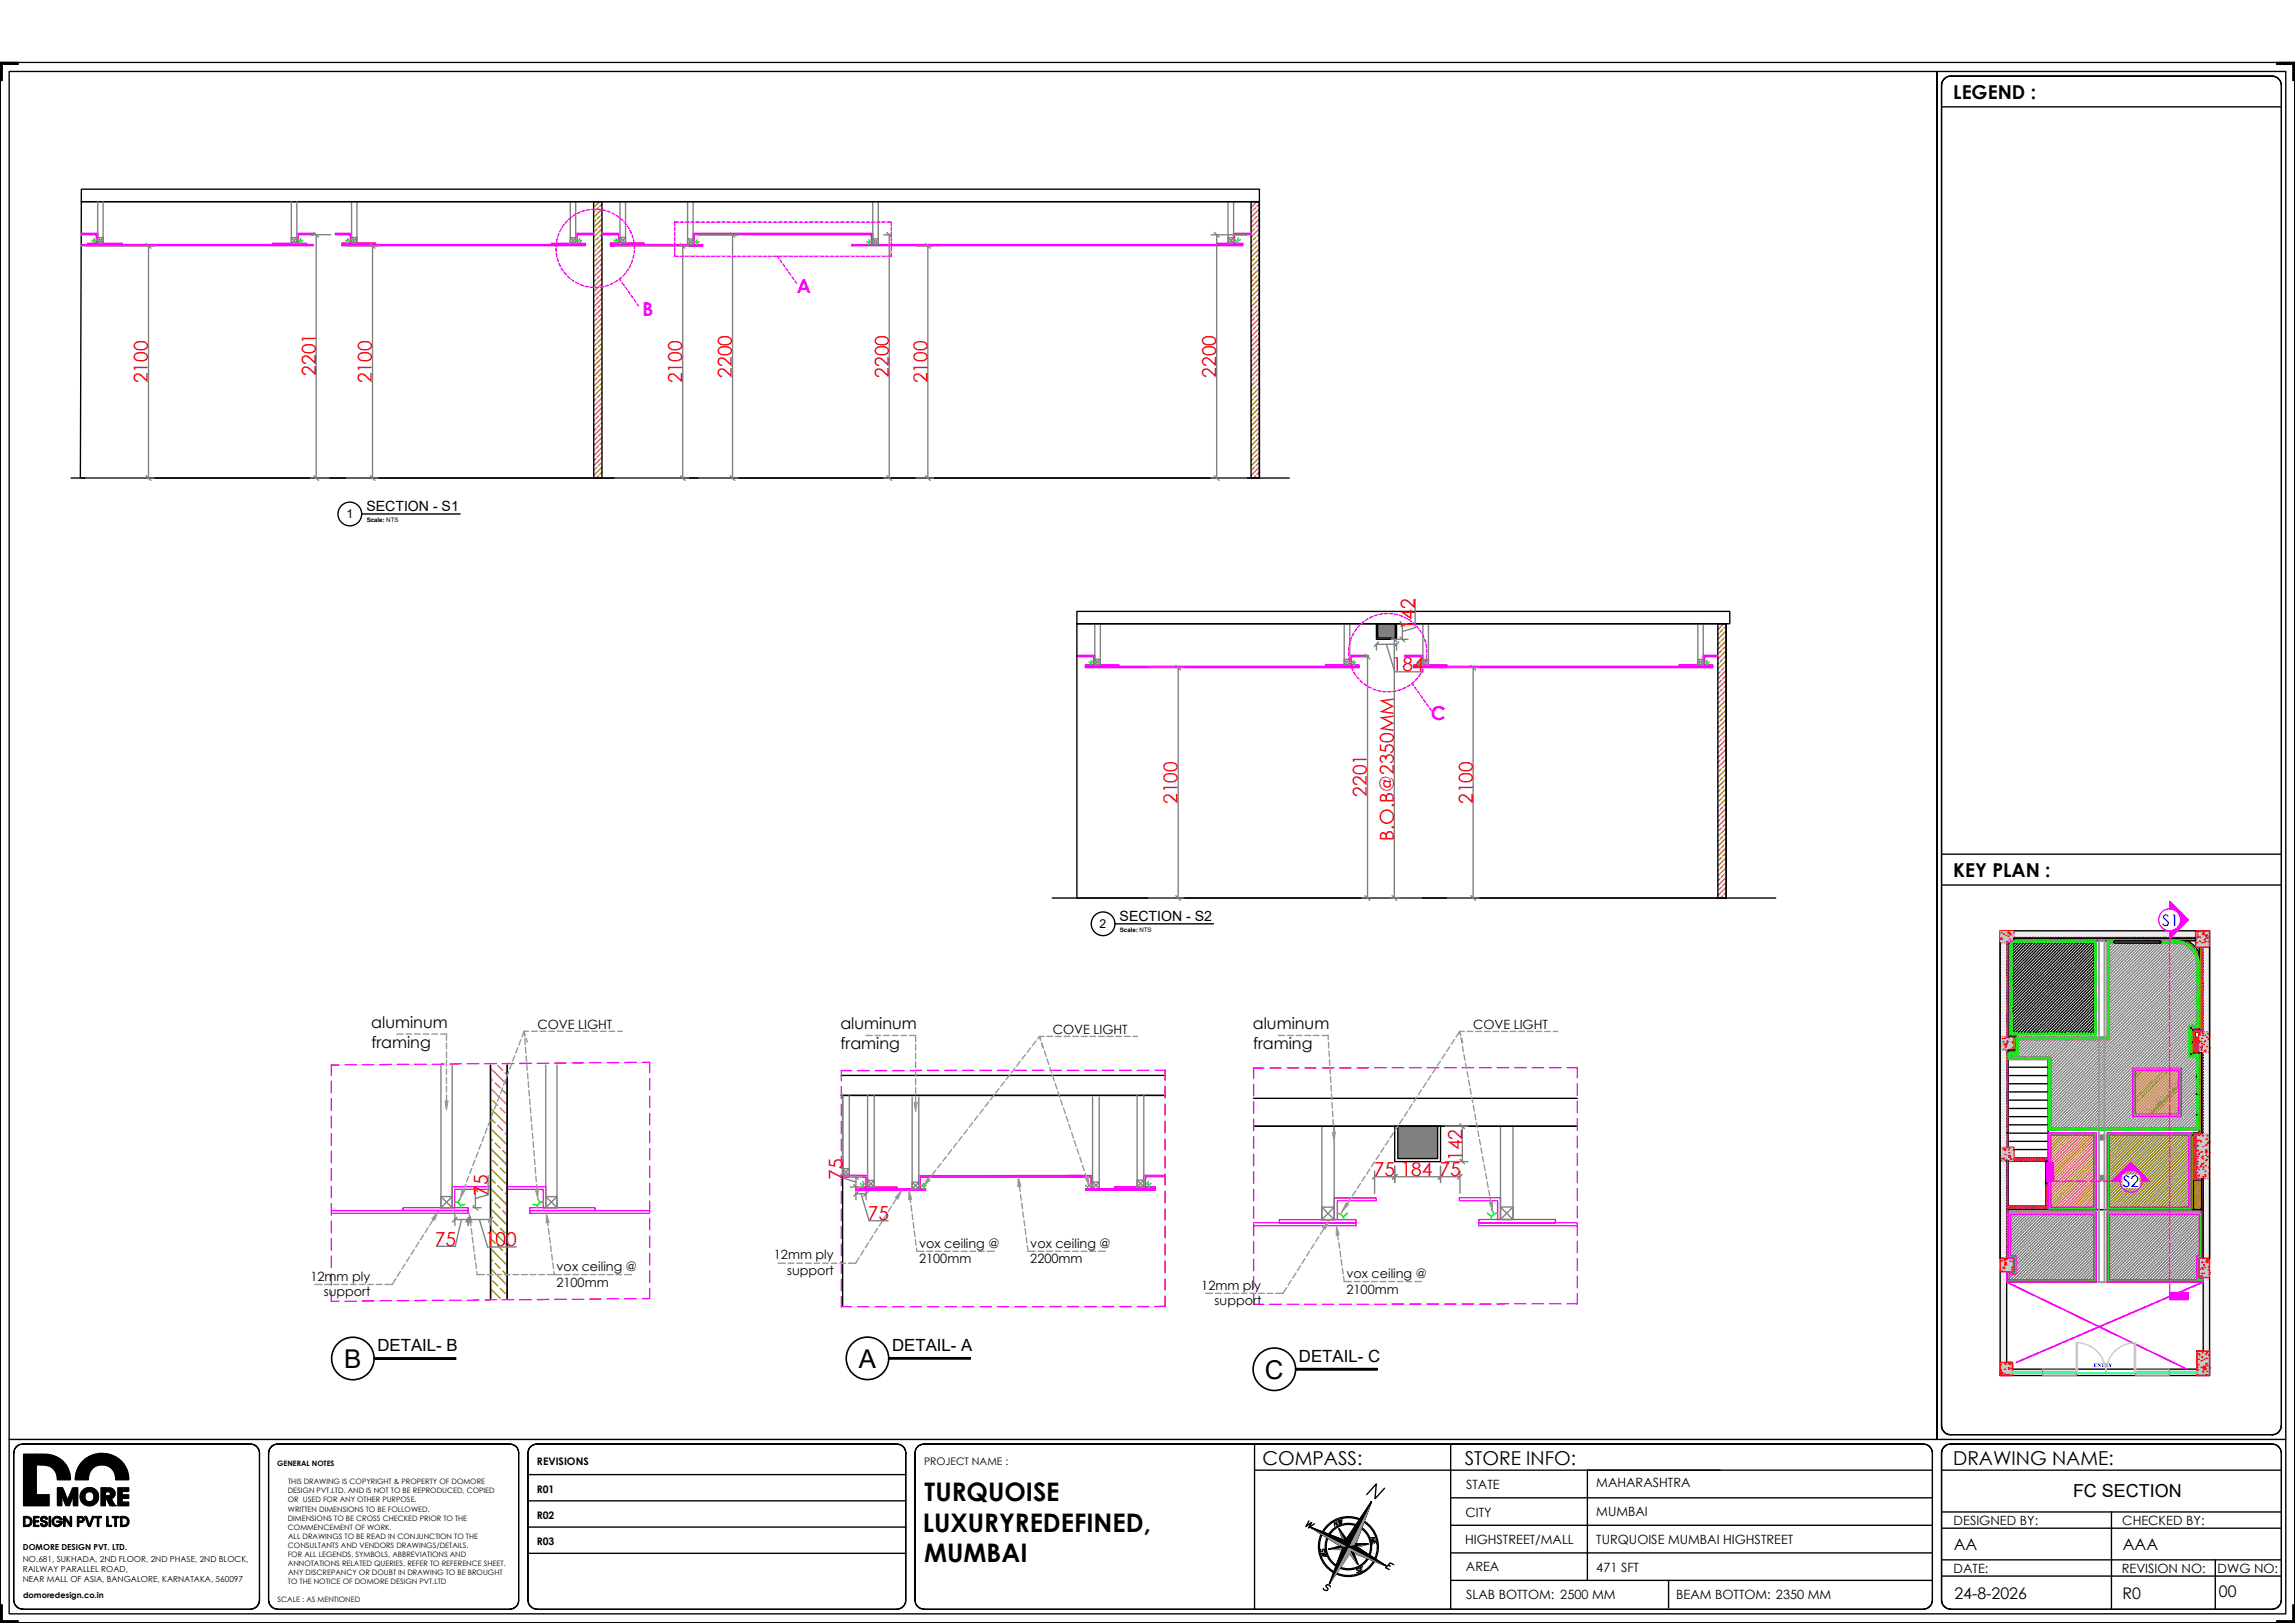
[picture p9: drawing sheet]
<svg xmlns="http://www.w3.org/2000/svg" width="420mm" height="297mm" viewBox="0 0 420 297" stroke-linecap="round" stroke-linejoin="round" font-family="sans-serif">
<defs><g id="words">
<g font-size="4.7">
<text x="63" y="250.3">B</text>
<text x="157.2" y="250.3">A</text>
<text x="231.5" y="252.3">C</text>
<text x="169.2" y="274.7">TURQUOISE</text>
<text x="168.9" y="280.3">LUXURYREDEFINED,</text>
<text x="169.1" y="285.9">MUMBAI</text>
</g>
<g font-size="3.5">
<text x="357.5" y="18.1">LEGEND :</text>
<text x="357.5" y="160.4">KEY PLAN :</text>
<text x="231.1" y="268">COMPASS:</text>
<text x="268" y="268">STORE INFO:</text>
<text x="357.4" y="268">DRAWING NAME:</text>
</g>
<g font-size="3.5" fill="#f0f">
<text x="145.8" y="53.6">A</text>
<text x="117.6" y="57.8">B</text>
<text x="261.9" y="131.8">C</text>
</g>
<g font-size="3.5" fill="#f00">
<text x="27.1" y="70.1" transform="rotate(-90 27.1 70.1)">2100</text>
<text x="57.8" y="68.8" transform="rotate(-90 57.8 68.8)">2201</text>
<text x="68.1" y="70.1" transform="rotate(-90 68.1 70.1)">2100</text>
<text x="124.8" y="70.1" transform="rotate(-90 124.8 70.1)">2100</text>
<text x="134" y="69.1" transform="rotate(-90 134 69.1)">2200</text>
<text x="162.6" y="69.1" transform="rotate(-90 162.6 69.1)">2200</text>
<text x="169.7" y="70.1" transform="rotate(-90 169.7 70.1)">2100</text>
<text x="222.6" y="69.1" transform="rotate(-90 222.6 69.1)">2200</text>
<text x="259" y="115.4" transform="rotate(-90 259 115.4)">142</text>
<text x="254.7" y="122.8">184</text>
<text x="215.5" y="147.1" transform="rotate(-90 215.5 147.1)">2100</text>
<text x="250.2" y="145.8" transform="rotate(-90 250.2 145.8)">2201</text>
<text x="269.5" y="147.1" transform="rotate(-90 269.5 147.1)">2100</text>
<text x="255.1" y="153.9" transform="rotate(-90 255.1 153.9)">B.O.B@2350MM</text>
<text x="154.3" y="215.8" transform="rotate(-90 154.3 215.8)">75</text>
<text x="251.4" y="215.3">75</text>
<text x="256.3" y="215.3">184</text>
<text x="263.4" y="215.3">75</text>
<text x="267.6" y="212.4" transform="rotate(-90 267.6 212.4)">142</text>
<text x="89.3" y="218.9" transform="rotate(-90 89.3 218.9)">75</text>
<text x="79.6" y="228">75</text>
<text x="158.8" y="223.3">75</text>
<text x="88.7" y="228.1">100</text>
</g>
<text font-size="3.3" x="379.4" y="273.9">FC SECTION</text>
<g font-size="3.1">
<text x="69.1" y="247.3">DETAIL- B</text>
<text x="163.3" y="247.2">DETAIL- A</text>
<text x="237.7" y="249.2">DETAIL- C</text>
</g>
<g font-size="2.9" fill="#00f">
<text x="395.7" y="169.4">S1</text>
<text x="388.5" y="217.2">S2</text>
</g>
<g font-size="2.9">
<text x="67.9" y="188.1">aluminum</text>
<text x="68" y="191.7">framing</text>
<text x="153.8" y="188.4">aluminum</text>
<text x="153.8" y="192">framing</text>
<text x="229.3" y="188.4">aluminum</text>
<text x="229.3" y="192">framing</text>
<text x="357.6" y="283.6">AA</text>
<text x="388.5" y="283.7">AAA</text>
<text x="357.7" y="292.6">24-8-2026</text>
<text x="388.4" y="292.6">R0</text>
<text x="406.1" y="292.3">00</text>
</g>
<g font-size="2.6">
<text x="67.1" y="93.5">SECTION - S1</text>
<text x="204.9" y="168.5">SECTION - S2</text>
</g>
<g font-size="2.3">
<text x="98.3" y="188.3">COVE LIGHT</text>
<text x="192.7" y="189.3">COVE LIGHT</text>
<text x="269.6" y="188.3">COVE LIGHT</text>
<text x="101.9" y="232.6">vox ceiling @</text>
<text x="141.6" y="230.5">12mm ply</text>
<text x="144.1" y="233.3">support</text>
<text x="168.2" y="228.3">vox ceiling @</text>
<text x="168.2" y="231.2">2100mm</text>
<text x="188.5" y="228.3">vox ceiling @</text>
<text x="188.5" y="231.2">2200mm</text>
<text x="246.4" y="233.9">vox ceiling @</text>
<text x="56.8" y="234.4">12mm ply</text>
<text x="59.2" y="237.2">support</text>
<text x="101.8" y="235.4">2100mm</text>
<text x="219.8" y="236">12mm ply</text>
<text x="222.3" y="238.8">support</text>
<text x="246.4" y="236.7">2100mm</text>
<text x="268.3" y="272.5">STATE</text>
<text x="292.1" y="272.2">MAHARASHTRA</text>
<text x="268.2" y="277.5">CITY</text>
<text x="292.1" y="277.4">MUMBAI</text>
<text x="357.5" y="279.1">DESIGNED BY:</text>
<text x="388.4" y="279.1">CHECKED BY:</text>
<text x="268.1" y="282.5">HIGHSTREET/MALL</text>
<text x="268.3" y="287.6">AREA</text>
<text x="292.1" y="282.6">TURQUOISE MUMBAI HIGHSTREET</text>
<text x="292.1" y="287.7">471 SFT</text>
<text x="357.5" y="287.8">DATE:</text>
<text x="388.3" y="287.9">REVISION NO:</text>
<text x="405.8" y="287.9">DWG NO:</text>
<text x="268.3" y="292.6">SLAB BOTTOM: 2500 MM</text>
<text x="306.8" y="292.6">BEAM BOTTOM: 2350 MM</text>
</g>
<g font-size="2.2">
<text x="63.4" y="94.8">1</text>
<text x="201.2" y="169.8">2</text>
</g>
<g font-size="1.9">
<text x="98.3" y="268.1">REVISIONS</text>
<text x="169.1" y="268.1">PROJECT NAME :</text>
<text x="98.2" y="273.1">R01</text>
<text x="98.2" y="277.9">R02</text>
<text x="98.2" y="282.7">R03</text>
</g>
<g font-size="1.5">
<text x="4.2" y="285.8">NO.681, SUKHADA, 2ND FLOOR, 2ND PHASE, 2ND BLOCK,</text>
<text x="4.2" y="287.6">RAILWAY PARALLEL ROAD,</text>
<text x="4.2" y="283.6">DOMORE DESIGN PVT. LTD.</text>
<text x="4.2" y="289.5">NEAR MALL OF ASIA, BANGALORE, KARNATAKA, 560097</text>
<text x="4.2" y="292.4">domoredesign.co.in</text>
</g>
<g font-size="1.4">
<text x="50.7" y="268.3">GENERAL NOTES</text>
<text x="52.7" y="273.3">DESIGN PVT.LTD. AND IS NOT TO BE REPRODUCED, COPIED</text>
<text x="52.7" y="274.9">OR USED FOR ANY OTHER PURPOSE.</text>
<text x="52.7" y="271.6">THIS DRAWING IS COPYRIGHT &amp; PROPERTY OF DOMORE</text>
<text x="52.7" y="278.3">DIMENSIONS TO BE CROSS CHECKED PRIOR TO THE</text>
<text x="52.7" y="279.9">COMMENCEMENT OF WORK.</text>
<text x="52.7" y="276.6">WRITTEN DIMENSIONS TO BE FOLLOWED.</text>
<text x="52.7" y="281.6">ALL DRAWINGS TO BE READ IN CONJUNCTION TO THE</text>
<text x="52.7" y="284.9">FOR ALL LEGENDS, SYMBOLS, ABBREVIATIONS AND</text>
<text x="52.7" y="283.2">CONSULTANTS AND VENDORS DRAWINGS/DETAILS.</text>
<text x="52.7" y="286.5">ANNOTATIONS RELATED QUERIES, REFER TO REFERENCE SHEET.</text>
<text x="50.8" y="293.1">SCALE : AS MENTIONED</text>
<text x="52.7" y="289.8">TO THE NOTICE OF DOMORE DESIGN PVT.LTD</text>
<text x="52.7" y="288.2">ANY DISCREPANCY OR DOUBT IN DRAWING TO BE BROUGHT</text>
</g>
<g font-size="1.1">
<text x="70.7" y="95.5">NTS</text>
<text x="208.5" y="170.5">NTS</text>
</g>
<text font-size="1" fill="#00f" x="383.2" y="250.1">ENTRY</text>
</g></defs>
<!-- layer: 0 -->
<path d="M229.4 206.1h59.2M229.4 201h59.2" fill="none" stroke="#000" stroke-width=".25"/>
<path d="M244.2 219.2h7.6v.6h-7.1v3.4h-.5zM267.1 219.2h7.5v4h-.5v-3.5h-7zM229.4 223.8h18.8v.5h-18.8M234.1 223.2h14.1v.6h-14.1zM270.6 223.2h14.1v.5h-14.1zM288.6 223.8h-18v.5h18" fill="none" stroke="#f0f" stroke-width=".25"/>
<path d="M244.7 222a1.21 1.21 0 0 1 1.2 1.2M245.8 221.4l-.3 .6M246.6 222l-.6 .5M272.2 222l.5 .5M272.9 221.3l.4 .6M274.1 222a1.21 1.21 0 0 0-1.3 1.2" fill="none" stroke="#0f0" stroke-width=".25"/>
<!-- layer: PARTITION FRAME 2 -->
<path d="M241.9 206.1v17.1h2.3v-17.1M274.6 206.1v17.1h2.3v-17.1M241.9 220.9h2.3v2.3h-2.3zM241.9 220.9l2.3 2.3M244.2 220.9l-2.3 2.3M274.6 220.9h2.3v2.3h-2.3zM274.6 220.9l2.3 2.3M276.9 220.9l-2.3 2.3" fill="none" stroke="#808080" stroke-width=".25"/>
<!-- layer: 0 -->
<path d="M255.8 206.1h7.3v5.9h-7.3z" fill-rule="evenodd" fill="#808080"/>
<g fill="none" stroke="#000" stroke-width=".25">
<path d="M366 170.3v19.5M367.5 172.5v17.3M368.6 171.5v1h-1.4v17.3h1.3v2.3h-1.3v17.9h1.3v2.5M401.8 171.5v1.9h1.4v15.4h-1.5v1h.7v2.7M402.9 173.4v15.4M366 192.1v17.9M367.5 192.1v17.9M374.9 193.9v27.3h-7.4M402.9 192.5v15.1M403.2 188.5h-1.8v4h1.8v15.1h-1.2v8.1h1.2M404.4 192.5v15.1M229.4 206.1h59.2"/>
<path d="M255.2 206.1h8.4v6.5h-8.4zM255.8 206.1h7.3v5.9h-7.3zM367.2 212.5h7.7M368.5 211.9h6.4M374.4 212.5v8.2M374.4 216.6h.5M401.4 211.9h.4M403.2 207.3h-1.8v8.6h1.5M367.5 220.7h7.4"/>
</g>
<path d="M374.9 207.3h8.7v14.1h-8.7zM385.6 207.3h15.4v14.1h-15.4z" fill="none" stroke="#808080" stroke-width=".25"/>
<path d="M368 172.2h15.6v17.2h-15.6z" fill="none" stroke="#dcdcdc" stroke-width=".25"/>
<!-- layer: PANELING -->
<path d="M403 192.5v14.8" fill="none" stroke="#c7c8ca" stroke-width=".3"/>
<g fill="none" stroke="#cd2027" stroke-width=".2">
<path d="M403.1 192.5l-.2 .2M403.2 192.9l-.3 .3M403.2 193.4l-.3 .3M403.2 193.8l-.3 .3M403.2 194.3l-.3 .3M403.2 194.8l-.3 .3M403.2 195.2l-.3 .4M403.2 195.7l-.3 .3M403.2 196.2l-.3 .3M403.2 196.6l-.3 .3M403.2 197.1l-.3 .3M403.2 197.6l-.3 .3"/>
<path d="M403.2 198.1l-.3 .2M403.2 198.5l-.3 .3M403.2 199l-.3 .3M403.2 199.5l-.3 .3M403.2 199.9l-.3 .3M403.2 192.6l-.3 .3M403.2 193.1l-.3 .2M403.2 193.5l-.3 .3M403.2 194l-.3 .3M403.2 194.5l-.3 .3M403.2 194.9l-.3 .3M403.2 195.4l-.3 .3"/>
<path d="M403.2 195.9l-.3 .3M403.2 196.3l-.3 .3M403.2 196.8l-.3 .3M403.2 197.3l-.3 .3M403.2 197.8l-.3 .2M403.2 198.2l-.3 .3M403.2 198.7l-.3 .3M403.2 199.2l-.3 .3M403.2 199.6l-.3 .3M403.2 200.4l-.3 .3M403.2 200.9l-.3 .3M403.2 201.3l-.3 .3"/>
<path d="M403.2 201.8l-.3 .3M403.2 202.3l-.3 .3M403.2 202.8l-.3 .2M403.2 203.2l-.3 .3M403.2 203.7l-.3 .3M403.2 204.2l-.3 .3M403.2 204.6l-.3 .3M403.2 205.1l-.3 .3M403.2 205.6l-.3 .3M403.2 206l-.3 .3M403.2 206.5l-.3 .3M403.2 207l-.3 .3"/>
<path d="M403.2 200.1l-.3 .3M403.2 200.6l-.3 .3M403.2 201l-.3 .3M403.2 201.5l-.3 .3M403.2 202l-.3 .3M403.2 202.4l-.3 .3M403.2 202.9l-.3 .3M403.2 203.4l-.3 .3M403.2 203.9l-.3 .3M403.2 204.3l-.3 .3M403.2 204.8l-.3 .3M403.2 205.3l-.3 .3"/>
<path d="M403.2 205.7l-.3 .3M403.2 206.2l-.3 .3M403.2 206.7l-.3 .3M403.2 207.1l-.2 .2"/>
</g>
<!-- layer: COLUMN -->
<path d="M366 170.3h2.6v2.2h-2.6zM366 189.8h2.5v2.3h-2.5zM402.4 188.8h2v3.7h-2zM366 210h2.5v2.5h-2.5zM402 207.6h2.4v8.1h-2.4z" fill="none" stroke="#f00" stroke-width=".25"/>
<!-- layer: COL -->
<path d="M384.1 215.2v.7" fill="none" stroke="#808080" stroke-width=".25"/>
<!-- layer: PANELING -->
<path d="M384.1 207.8v.7" fill="none" stroke="#545454" stroke-width=".2"/>
<!-- layer: 0 -->
<path d="M384.1 215.2h1v.7h-1z" fill-rule="evenodd" fill="#808080"/>
<!-- layer: COL -->
<path d="M385.1 215.2v.7" fill="none" stroke="#808080" stroke-width=".25"/>
<!-- layer: PANELING -->
<path d="M384.1 207.8h1v.7" fill="none" stroke="#545454" stroke-width=".2"/>
<!-- layer: 0 -->
<path d="M384.1 207.8h1v.7h-1z" fill-rule="evenodd" fill="#808080"/>
<!-- layer: PANELING -->
<path d="M384.1 208.5h1M367.5 221.4h35.4" fill="none" stroke="#545454" stroke-width=".2"/>
<!-- layer: COL -->
<path d="M384.1 215.2h1M384.1 215.9h1" fill="none" stroke="#808080" stroke-width=".25"/>
<!-- layer: 0 -->
<path d="M398.7 172.2h1.6l1.4 .9 .8 1.3v1.9a4.2 4.2 0 0 0-3.8-4.1z" fill-rule="evenodd" fill="#f8991e"/>
<!-- layer: PARTITION -->
<g fill="none" stroke="#cd6928" stroke-width=".25">
<path d="M367.6 179.4h-.1M367.6 177.8h-.1M367.6 176.2l-.1 .1M367.6 174.6l-.1 .1M367.6 173l-.1 .1M367.6 179.9l-.1 .1M367.6 178.3l-.1 .1M367.6 176.7l-.1 .1M367.6 175.1l-.1 .1M367.6 173.5l-.1 .1M367.7 178.7l-.1 .2M367.7 177.1l-.1 .2"/>
<path d="M367.7 175.5l-.1 .2M367.7 174l-.1 .1M367.8 179.2l-.2 .1M367.8 177.6l-.2 .1M367.8 176l-.2 .1M367.8 174.4l-.2 .1M367.8 172.8l-.2 .2M367.8 172.5l-.3 .3M367.8 179.7l-.1 .1M367.8 178.1l-.1 .1M367.8 176.5l-.1 .1M367.8 174.9l-.1 .1"/>
<path d="M367.8 173.3l-.1 .1M367.9 176.9l-.1 .2M367.9 175.4l-.1 .1M367.9 173.8l-.1 .1M367.9 178.5l-.1 .2M368 179.8l-.5 .4M368 179.3l-.5 .4M368 178.7l-.5 .5M368 178.2l-.5 .5M368 177.7l-.5 .4M368 177.1l-.5 .5M368 176.6l-.5 .5"/>
<path d="M368 176.1l-.5 .4M368 175.6l-.5 .4M368 175l-.5 .5M368 174.5l-.5 .4M368 174l-.5 .4M368 173.4l-.5 .5M368 172.9l-.5 .5M368 179.5l-.1 .1M368 179l-.2 .1M368 178h-.1M368 177.4l-.2 .1M368 176.4h-.1"/>
<path d="M368 175.8l-.2 .1M368 174.7l-.1 .1M368 174.2l-.2 .1M368 173.2h-.1M368 172.6l-.2 .2M402.5 178.6v.1M402.5 177v.1M402.5 175.5h.1M402.5 173.9h.1M402.6 175.9l-.1 .1M402.6 174.3l-.1 .1M402.6 179.1l-.1 .1"/>
<path d="M402.6 177.5l-.1 .1M402.6 179.6l-.1 .1M402.6 178l-.1 .1M402.6 176.4l-.1 .1M402.6 174.8l-.1 .1M402.7 178.4l-.1 .2M402.7 176.8l-.1 .2M402.7 175.3l-.1 .1M402.7 173.7l-.1 .1M402.8 173.4l-.3 .3M402.8 178.9l-.2 .1M402.8 177.3l-.2 .1"/>
<path d="M402.8 175.7l-.2 .1M402.8 174.1l-.2 .2M402.8 179.4l-.1 .1M402.8 177.8l-.1 .1M402.8 176.2l-.1 .1M402.8 174.6l-.1 .1M402.9 179.6l-.4 .4M402.9 179l-.4 .5M402.9 178.5l-.4 .4M402.9 178l-.4 .4M402.9 177.4l-.4 .5M402.9 176.9l-.4 .5"/>
<path d="M402.9 176.4l-.4 .4M402.9 175.9l-.4 .4M402.9 175.3l-.4 .5M402.9 174.8l-.4 .4M402.9 174.3l-.4 .4M402.9 173.7l-.4 .5M402.9 179.8l-.1 .2M402.9 178.8h-.1M402.9 178.3l-.1 .1M402.9 177.2h-.1M402.9 176.7l-.1 .1M402.9 175.6h-.1"/>
<path d="M402.9 175.1l-.1 .1M402.9 174l-.1 .1M402.9 173.5l-.1 .1M367.6 184.2h-.1M367.6 182.6h-.1M367.6 181h-.1M367.6 188.9l-.1 .1M367.6 187.3l-.1 .1M367.6 185.7l-.1 .1M367.6 189.4l-.1 .1M367.6 187.8l-.1 .1M367.6 186.2l-.1 .1"/>
<path d="M367.6 184.6l-.1 .2M367.6 183l-.1 .2M367.6 181.5l-.1 .1M367.7 188.3l-.1 .1M367.7 186.7l-.1 .1M367.7 185.1l-.1 .1M367.7 183.5l-.1 .1M367.7 181.9l-.1 .1M367.7 180.3l-.1 .1M367.8 188.7l-.2 .2M367.8 187.1l-.2 .2M367.8 185.5l-.2 .2"/>
<path d="M367.8 184l-.2 .1M367.8 182.4l-.2 .1M367.8 180.8l-.2 .1M367.8 189.2l-.1 .1M367.8 187.6l-.1 .1M367.8 186l-.1 .2M367.8 184.4l-.1 .2M367.8 182.8l-.1 .2M367.8 181.3l-.1 .1M367.9 189.7h-.1M367.9 188.1l-.1 .1M367.9 186.5l-.1 .1"/>
<path d="M367.9 184.9l-.1 .1M367.9 183.3l-.1 .1M367.9 181.7l-.1 .1M367.9 180.1l-.1 .2M367.9 189.5l.3 .3M368 189.3l-.4 .4M368 188.8l-.5 .5M368 188.3l-.5 .4M368 187.8l-.5 .4M368 187.2l-.5 .5M368 186.7l-.5 .4M368 186.2l-.5 .4"/>
<path d="M368 185.6l-.5 .5M368 185.1l-.5 .4M368 184.6l-.5 .4M368 184l-.5 .5M368 183.5l-.5 .4M368 183l-.5 .4M368 182.4l-.5 .5M368 181.9l-.5 .5M368 181.4l-.5 .4M368 180.9l-.5 .4M368 180.3l-.5 .5M368 189.1h-.1"/>
<path d="M368 188.5l-.2 .2M368 187.5l-.1 .1M368 187l-.2 .1M368 185.9l-.1 .1M368 185.4l-.2 .1M368 184.3l-.1 .1M368 183.8l-.2 .1M368 182.7l-.1 .1M368 182.2l-.2 .1M368 181.1l-.1 .1M368 180.6l-.2 .1M368.1 189.4l.1 .1"/>
<path d="M368.3 189.5l.1 .2M368.4 189.4l.4 .4-.3 .3M368.5 189.7v.1M368.6 191.9h-.1M368.6 190.3l-.1 .1M368.6 190.8l-.1 .1M368.6 189.4h.1M368.7 191.2l-.1 .2M368.7 189.5l.2 .1M368.8 191.7l-.2 .1M368.8 190.1l-.2 .1M368.8 190.6l-.1 .1"/>
<path d="M368.9 191l-.1 .2M368.9 189.4h.1M368.9 189.7h.1M368.9 191.8l-.3 .3M368.9 191.2l-.4 .5M368.9 190.7l-.4 .5M368.9 190.2l-.4 .4M368.9 192v.1M368.9 191.5l-.1 .1M368.9 190.4v.1M368.9 189.9l-.1 .1M401 188.2l.3 .3-.3 .3"/>
<path d="M401 190.7h.1M401 189.1h.1M401 192.8v.1M401 191.3h.1M401.1 189.5l-.1 .2M401.1 191.7l-.1 .1M401.1 188.1l.1 .1M401.2 190l-.2 .1M401.2 192.2l-.2 .1M401.2 192.7l-.1 .1M401.2 191.1l-.1 .1M401.2 190.4l-.1 .2"/>
<path d="M401.2 188.9l-.1 .1M401.3 189.3l-.1 .2M401.3 188.3l.1 .1M401.3 190.7l-.3 .4M401.3 191.5l-.1 .1M401.4 189.8l-.2 .1M401.4 188.1l.4 .4M401.4 192l-.2 .1M401.4 190.5l-.2 .2M401.4 190l-.4 .4M401.4 189.5l-.4 .4M401.4 188.9l-.4 .5"/>
<path d="M401.4 190.3l-.1 .1M401.4 189.2v.1M401.4 188.7l-.1 .1M401.4 192.7l.4 .3M401.4 192.7l-.2 .3M401.4 192.2l-.4 .4M401.4 191.7l-.4 .4M401.4 191.1l-.4 .5M401.4 192.5l-.1 .1M401.4 191.4v.1M401.4 190.9l-.1 .1M401.5 188.5h.1"/>
<path d="M401.6 192.5l.1 .1M401.7 188.1v.1M401.8 188.2l.1 .2M401.8 192.7l.1 .1M401.8 192.5l.5 .5M401.9 188.1l.5 .4M402 188.4l.1 .1M402 192.9v.1M402.1 192.5l.1 .1M402.2 192.6l.1 .2M402.2 188.2l.2 .1M402.4 192.5v.1"/>
<path d="M402.4 192.8h.1M402.4 188.1h.1M402.4 188.4h.1M402.5 199.4l-.1 .1M402.5 197.8l-.1 .1M402.5 196.2l-.1 .1M402.5 194.6l-.1 .1M402.5 193l-.1 .1M402.5 188.2h.1M402.5 186.6h.1M402.5 185v.1M402.5 183.4v.1"/>
<path d="M402.5 181.8v.1M402.5 180.2v.1M402.5 199.9l-.1 .1M402.5 198.3l-.1 .1M402.5 196.7l-.1 .1M402.5 195.1l-.1 .1M402.5 193.5l-.1 .1M402.6 187l-.1 .2M402.6 185.5l-.1 .1M402.6 183.9l-.1 .1M402.6 182.3l-.1 .1M402.6 180.7l-.1 .1"/>
<path d="M402.6 198.8l-.1 .1M402.6 197.2l-.1 .1M402.6 195.6l-.1 .1M402.6 194l-.1 .1M402.6 187.5l-.1 .2M402.6 185.9l-.1 .2M402.6 184.3l-.1 .2M402.6 182.8l-.1 .1M402.6 181.2l-.1 .1M402.7 199.2l-.2 .1M402.7 197.6l-.2 .2M402.7 196l-.2 .2"/>
<path d="M402.7 194.4l-.2 .2M402.7 192.9l-.2 .1M402.7 188l-.1 .1M402.7 186.4l-.1 .1M402.7 184.8l-.1 .1M402.7 183.2l-.1 .1M402.7 181.6l-.1 .1M402.7 180l-.1 .2M402.7 192.5l-.3 .3M402.7 199.7l-.1 .1M402.7 198.1l-.1 .1M402.7 196.5l-.1 .1"/>
<path d="M402.7 194.9l-.1 .1M402.7 193.3l-.1 .1M402.8 188.4l-.1 .1M402.8 186.8l-.2 .2M402.8 185.3l-.2 .1M402.8 183.7l-.2 .1M402.8 182.1l-.2 .1M402.8 180.5l-.2 .1M402.8 198.5l-.1 .2M402.8 196.9l-.1 .2M402.8 195.4l-.1 .1M402.8 193.8l-.1 .1"/>
<path d="M402.8 187.3l-.1 .1M402.8 185.7l-.1 .1M402.8 184.1l-.1 .2M402.8 182.5l-.1 .2M402.8 180.9l-.1 .2M402.9 199.8l-.5 .5M402.9 199.3l-.5 .4M402.9 198.8l-.5 .4M402.9 198.2l-.5 .5M402.9 197.7l-.5 .4M402.9 197.2l-.5 .4M402.9 196.6l-.5 .5"/>
<path d="M402.9 196.1l-.5 .4M402.9 195.6l-.5 .4M402.9 195l-.5 .5M402.9 194.5l-.5 .5M402.9 194l-.5 .4M402.9 193.4l-.5 .5M402.9 192.9l-.5 .5M402.9 199.6h-.1M402.9 199l-.2 .1M402.9 198h-.1M402.9 197.4l-.2 .2M402.9 196.4h-.1"/>
<path d="M402.9 195.8l-.2 .2M402.9 194.8h-.1M402.9 194.3l-.2 .1M402.9 193.2h-.1M402.9 192.7l-.2 .1M402.9 188.1l-.4 .4M402.9 187.5l-.4 .5M402.9 187l-.4 .4M402.9 186.5l-.4 .4M402.9 185.9l-.4 .5M402.9 185.4l-.4 .4M402.9 184.9l-.4 .4"/>
<path d="M402.9 184.4l-.4 .4M402.9 183.8l-.4 .4M402.9 183.3l-.4 .4M402.9 182.8l-.4 .4M402.9 182.2l-.4 .5M402.9 181.7l-.4 .4M402.9 181.2l-.4 .4M402.9 180.6l-.4 .5M402.9 180.1l-.4 .4M402.9 188.3l-.1 .1M402.9 187.8l-.1 .1M402.9 186.7l-.1 .1"/>
<path d="M402.9 186.2l-.1 .1M402.9 185.1l-.1 .1M402.9 184.6l-.1 .1M402.9 183.5l-.1 .1M402.9 183l-.1 .1M402.9 182h-.1M402.9 181.4l-.1 .2M402.9 180.4h-.1M401 207.4l.3 .3-.3 .3M401.1 219.4h-.1M401.1 217.8h-.1M401.1 216.2h-.1"/>
<path d="M401.1 214.6h-.1M401.1 213l-.1 .1M401.1 211.4l-.1 .1M401.1 209.8l-.1 .1M401.1 208.2l-.1 .1M401.1 219.8l-.1 .1M401.1 218.2l-.1 .2M401.1 216.6l-.1 .2M401.1 215l-.1 .2M401.1 213.5l-.1 .1M401.1 211.9l-.1 .1M401.1 210.3l-.1 .1"/>
<path d="M401.1 208.7l-.1 .1M401.1 207.3l.1 .1M401.2 209.1l-.1 .2M401.2 218.7l-.1 .1M401.2 217.1l-.1 .1M401.2 215.5l-.1 .1M401.2 213.9l-.1 .1M401.2 212.3l-.1 .2M401.2 210.7l-.1 .2M401.2 217.6l-.1 .1M401.2 216l-.1 .1M401.2 214.4l-.1 .1"/>
<path d="M401.2 212.8l-.1 .1M401.2 211.2l-.1 .1M401.2 209.6l-.1 .2M401.2 208l-.1 .2M401.3 219.1l-.2 .2M401.3 219.6l-.1 .2M401.3 218l-.1 .2M401.3 216.4l-.1 .2M401.3 214.9l-.1 .1M401.3 213.3l-.1 .1M401.3 211.7l-.1 .1M401.3 210.1l-.1 .1"/>
<path d="M401.3 208.5l-.1 .1M401.3 207.4l.1 .2M401.4 208.9l-.2 .2M401.4 218.5l-.2 .1M401.4 216.9l-.2 .1M401.4 215.3l-.2 .1M401.4 213.7l-.2 .1M401.4 212.1l-.2 .2M401.4 210.5l-.2 .2M401.4 207.3l.5 .4M401.4 219.2l-.4 .5M401.4 218.2l-.4 .4"/>
<path d="M401.4 217.7l-.4 .4M401.4 217.1l-.4 .4M401.4 216.6l-.4 .4M401.4 216.1l-.4 .4M401.4 215.5l-.4 .5M401.4 215l-.4 .4M401.4 214.5l-.4 .4M401.4 213.9l-.4 .5M401.4 213.4l-.4 .4M401.4 212.9l-.4 .4M401.4 212.3l-.4 .5M401.4 211.8l-.4 .4"/>
<path d="M401.4 211.3l-.4 .4M401.4 210.7l-.4 .5M401.4 210.2l-.4 .5M401.4 209.7l-.4 .4M401.4 209.2l-.4 .4M401.4 208.6l-.4 .5M401.4 208.1l-.4 .4M401.4 219.5v.1M401.4 217.9v.1M401.4 217.4l-.1 .1M401.4 216.3v.1M401.4 215.8l-.1 .1"/>
<path d="M401.4 214.7v.1M401.4 214.2l-.1 .1M401.4 213.1v.1M401.4 212.6l-.1 .1M401.4 211.6h.1M401.4 211l-.1 .1M401.4 210h.1M401.4 209.4l-.1 .1M401.4 208.4h.1M401.4 207.8l-.1 .1M401.5 219.7l-.5 .5M401.5 218.1h-.1"/>
<path d="M401.5 216.5h-.1M401.5 207.6l.1 .1M401.6 218.5l-.6 .6M401.6 216.9l-.2 .2M401.6 219l-.1 .1M401.6 217.4l-.1 .1M401.7 207.3h.1M401.7 219.5l-.1 .1M401.7 217.9l-.1 .1M401.7 216.3l-.1 .1M401.8 215.9l-.4 .4M401.8 219.9l-.2 .2"/>
<path d="M401.8 218.3l-.2 .2M401.8 216.7l-.2 .2M401.8 207.4l.1 .1M401.8 218.8l-.1 .1M401.8 217.2l-.1 .1M401.9 219.3l-.1 .1M401.9 217.7l-.1 .1M401.9 216.1l-.1 .1M401.9 207.3h.1M402 219.7l-.2 .2M402 218.1l-.2 .2M402 216.6l-.2 .1"/>
<path d="M402 207.6h.1M402 218.6l-.1 .1M402 217l-.1 .1M402 215.9v.1M402.1 219.1l-.1 .1M402.1 217.5l-.1 .1M402.2 219.5l-.2 .2M402.2 217.9l-.2 .2M402.2 216.4l-.2 .1M402.2 218.4l-.1 .1M402.2 220l-.1 .1M402.2 216.8l-.1 .1"/>
<path d="M402.3 218.9l-.1 .1M402.3 215.9l-.9 .9M402.3 217.3l-.1 .1M402.4 219.3l-.2 .2M402.4 217.7l-.2 .2M402.4 216.2l-.2 .1M402.4 219.8l-.1 .1M402.4 218.2l-.1 .1M402.4 216.6l-.1 .1M402.5 207.4h-.1M402.5 205.8h-.1M402.5 204.2h-.1"/>
<path d="M402.5 202.6h-.1M402.5 201l-.1 .1M402.5 218.7l-.1 .1M402.5 217.1l-.1 .1M402.5 201.5l-.1 .1M402.5 215.9l-.1 .2M402.6 206.2l-.2 .1M402.6 204.6l-.2 .2M402.6 203l-.2 .2M402.6 217.5l-.2 .2M402.6 219.1l-.2 .2M402.6 206.7l-.1 .1"/>
<path d="M402.6 205.1l-.1 .1M402.6 203.5l-.1 .2M402.6 201.9l-.1 .2M402.6 200.3l-.1 .2M402.6 219.6l-.1 .1M402.6 218l-.1 .1M402.6 216.4l-.1 .2M402.7 207.2l-.1 .1M402.7 205.6l-.1 .1M402.7 204l-.1 .1M402.7 202.4l-.1 .1M402.7 200.8l-.2 .1"/>
<path d="M402.7 218.5l-.1 .1M402.7 216.9l-.1 .1M402.7 207.6v.1M402.7 206l-.1 .2M402.7 204.4l-.1 .2M402.7 202.9l-.1 .1M402.7 201.3l-.1 .1M402.8 217.3l-.2 .2M402.8 218.9l-.2 .2M402.8 206.5l-.1 .1M402.8 204.9l-.1 .2M402.8 203.3l-.1 .2"/>
<path d="M402.8 201.7l-.1 .2M402.8 200.1l-.1 .2M402.8 215.9l-1.4 1.4M402.8 219.4l-.1 .1M402.8 217.8l-.1 .1M402.8 216.2l-.1 .2M402.9 207.2l-.5 .5M402.9 206.7l-.5 .5M402.9 206.2l-.5 .4M402.9 205.7l-.5 .4M402.9 205.1l-.5 .5M402.9 204.6l-.5 .4"/>
<path d="M402.9 204.1l-.5 .4M402.9 203.5l-.5 .5M402.9 203l-.5 .5M402.9 202.5l-.5 .4M402.9 201.9l-.5 .5M402.9 201.4l-.5 .5M402.9 200.9l-.5 .4M402.9 200.4l-.5 .4M402.9 207.5l-.1 .1M402.9 207l-.2 .1M402.9 205.9l-.1 .1M402.9 205.4l-.2 .1"/>
<path d="M402.9 204.3l-.1 .1M402.9 203.8l-.2 .1M402.9 202.7l-.1 .1M402.9 202.2l-.2 .1M402.9 201.1l-.1 .1M402.9 200.6l-.2 .1M402.9 219.3h.1M402.9 217.7h.1M402.9 216.2h.1M402.9 219.6l-1.5 1.5M402.9 218l-1.5 1.5M402.9 217.5l-1.6 1.6"/>
<path d="M402.9 219l-1.5 1.5M402.9 218.5l-1.5 1.5M402.9 216.9l-1.5 1.5M402.9 216.4l-1.5 1.5M402.9 219.9l-.1 .1M402.9 218.8l-.1 .1M402.9 218.3l-.1 .1M402.9 217.2l-.1 .1M402.9 216.7l-.1 .1M401.1 221h-.1M401.2 220.3l-.1 .1M401.3 220.7l-.2 .2"/>
<path d="M401.3 221.2l-.1 .1M401.4 220.1l-.1 .1M401.4 220.8l-.4 .5M401.4 220.3l-.4 .4M401.4 220.5l-.1 .2M401.5 221.3h-.1M401.6 220.1l-.2 .1M401.6 220.6l-.1 .1M401.7 221.1l-.1 .1M401.8 220.4l-.1 .1M401.9 220.9l-.1 .1M402 221.3l-.1 .1"/>
<path d="M402 220.2l-.1 .1M402.1 220.6l-.1 .2M402.2 221.1l-.2 .2M402.3 220.4l-.1 .2M402.4 220.9l-.2 .2M402.5 220.3l-.1 .1M402.6 220.7l-.2 .2M402.6 221.2l-.1 .1M402.7 220.1l-.1 .1M402.8 220.5l-.2 .1M402.8 221l-.1 .1M402.9 221.2l-.2 .2"/>
<path d="M402.9 220.6l-.7 .8M402.9 220.1l-1.2 1.3M402.9 220.9h.1M402.9 220.4h-.1"/>
</g>
<g fill="none" stroke="#000" stroke-width=".25">
<path d="M367.5 172.5h.5v17.2h-.5zM402.5 173.4h.4v15.1h-.4zM367.9 189.4h1v.4h-1zM368.5 189.8h.4v2.3h-.4zM401 190.7h.4v2.3h-.4zM401 188.1h1.5v.4h-1.5zM401 188.5h.4v2.2h-.4zM401.4 192.5h1v.5h-1zM402.4 192.5h.5v15.2h-.5zM401 207.3h1v.4h-1zM401 207.7h.4v13.7h-.4zM401.4 215.9h1.5v5.5h-1.5z"/>
<path d="M402.2 200l.1 .1zM402.3 204.1h.1zM402.3 200.1v.1M402.3 200.1h.1M402.3 200.1h-.1M402.3 204.1h.1"/>
</g>
<!-- layer: 0 -->
<path d="M384.1 207.7h1.1v.9h-1.1zM384.1 207.8h1v.7h-1z" fill="none" stroke="#808080" stroke-width=".25"/>
<!-- layer: COL -->
<path d="M384.1 215.1h1.1v.8h-1.1zM384.1 215.2h1v.7h-1z" fill="none" stroke="#808080" stroke-width=".25"/>
<!-- layer: 0 -->
<path d="M398.7 172.1a4.2 4.2 0 0 1 3.8 4.2M400.3 172.1l1.3 1 .9 1.3" fill="none" stroke="#000" stroke-width=".25"/>
<!-- layer: PARTITION -->
<path d="M402.3 200.1h-.1M402.3 200l-.1 .1" fill="none" stroke="#f1eb1f" stroke-width=".25"/>
<!-- layer: FC HAT -->
<g fill="none" stroke="#0f0" stroke-width=".25">
<path d="M367.2 234.5l.2 .1M367.2 234.1l.6 .5M367.2 233.7l.5 .4M367.2 233.3l.5 .4M367.2 232.9l.5 .4M367.3 234.6l.4-.4 .4 .4M367.5 232.7l.4 .5M367.5 230l.2 .2M367.5 229.6l.6 .6M367.5 229.2l.5 .5M367.5 228.8l.5 .5M367.5 228.4l.5 .5"/>
<path d="M367.5 228l.5 .5M367.5 227.6l.5 .5M367.5 227.2l.5 .5M367.5 226.8l.5 .5M367.5 226.4l.5 .5M367.5 225.6l.5 .5M367.5 225.2l.5 .5M367.5 224.1l.5 .4M367.5 222.9l.5 .4M367.6 232.7l-.4 .3M367.6 230.2l.5-.4 .8 .8M367.6 234.6l.5-.4 .5 .4"/>
<path d="M367.7 221.8l.4 .4 .5-.4M367.7 233.4l-.5 .5M367.7 233.8l-.5 .4M367.7 221.8l-.2 .2 .5 .5M367.9 232.7l-.7 .7M368 222.4l-.5 .4M368 222.8l-.5 .4 .5 .5M368 223.2l-.5 .4 .5 .5M368 223.6l-.5 .4M368 224l-.5 .4 .5 .5M368 224.4l-.5 .4 .5 .5M368 224.8l-.5 .4"/>
<path d="M368 225.2l-.5 .4M368 225.5l-.5 .5 .5 .5M368 226l-.5 .4M368 226.4l-.5 .4M368 226.7l-.5 .5M368 227.2l-.5 .4M368 227.6l-.5 .4M368 227.9l-.5 .5M368 228.3l-.5 .5M368 228.8l-.5 .4M368 229.1l-.5 .5M368 229.5l-.5 .5"/>
<path d="M368 221.8l.5 .4 .4-.4M368 234.6l.5-.4 .4 .4M368.1 221.8l-.6 .6 .5 .5M368.2 232.7l.5 .5M368.4 232.7l-.5 .5M368.5 221.8l.4 .4 .4-.4M368.5 234.6l.4-.4 .4 .4M368.5 232.6l.4 .4M368.5 231.4l.4 .4M368.8 234.6l.5-.4 .4 .4M368.9 221.8l.4 .4 .4-.4M368.9 230.2l-.4-.4-.5 .4"/>
<path d="M368.9 229.8l-.4 .4M368.9 230.1l-.4 .5 .4 .4M368.9 230.6l-.4 .4 .4 .4M368.9 230.9l-.4 .5M368.9 231.3l-.4 .5 .4 .4M368.9 231.7l-.4 .5 .4 .4M368.9 232.1l-.4 .5M368.9 232.5l-.6 .7-.5-.5M368.9 232.9l-.2 .3M369.2 221.8l.5 .4 .4-.4M369.6 221.8l.5 .4 .4-.4M369.6 234.6l.5-.4 .4 .4"/>
<path d="M369.7 234.2l-.5 .4M369.7 234.2l.4 .4M370 234.6l.5-.4 .4 .4M370.1 221.8l.4 .4 .4-.4M370.4 221.8l.5 .4 .4-.4M370.8 221.8l.5 .4 .4-.4M370.9 234.2l-.5 .4M370.9 234.2l.4 .4M371.2 234.6l.5-.4 .4 .4M371.2 221.8l.5 .4 .4-.4M371.3 234.2l-.5 .4M371.3 234.2l.4 .4"/>
<path d="M371.6 221.8l.5 .4 .4-.4M372 221.8l.5 .4 .4-.4M372.1 234.2l-.5 .4M372.1 234.2l.4 .4M372.4 221.8l.5 .4 .4-.4M372.4 234.6l.5-.4 .4 .4M372.5 234.2l-.5 .4M372.5 234.2l.4 .4M372.8 221.8l.5 .4 .4-.4M373.2 221.8l.5 .4 .4-.4M373.3 234.2l-.5 .4M373.3 234.2l.4 .4"/>
<path d="M373.6 221.8l.5 .4 .4-.4M373.6 234.6l.5-.4 .4 .4M373.7 234.2l-.5 .4M373.7 234.2l.4 .4M374 221.8l.5 .4 .4-.4M374.4 221.8l.5 .4 .4-.4M374.4 234.2l-.4 .4M374.5 234.2l.4 .4M374.8 221.8l.5 .4 .4-.4M374.8 234.6l.5-.4 .4 .4M374.9 234.2l-.5 .4M374.9 234.2l.4 .4"/>
<path d="M375.2 221.8l.4 .4M375.6 234.6l.4-.4 .5 .4M375.6 221.8l.4 .4 .5-.4M375.6 234.2l-.4 .4M375.7 234.2l.4 .4M376 221.8l.5 .4 .4-.4M376 234.6l.5-.4 .4 .4M376.1 221.8l-.4 .4M376.4 221.8l.5 .4 .4-.4M376.4 234.6l.4-.4 .5 .4M376.8 234.6l.4-.4 .5 .4M376.8 221.8l.4 .4 .5-.4"/>
<path d="M377.2 221.8l.4 .4 .5-.4M377.2 234.6l.4-.4 .5 .4M377.6 221.8l.5 .4 .4-.4M377.6 234.6l.4-.4 .5 .4M378 234.6l.4-.4 .5 .4M378 221.8l.4 .4 .5-.4M378.4 221.8l.4 .4 .5-.4M378.4 234.6l.4-.4 .5 .4M378.8 221.8l.4 .4 .5-.4M378.8 234.6l.4-.4 .5 .4M379.2 234.6l.4-.4 .5 .4M379.2 221.8l.4 .4 .5-.4"/>
<path d="M379.6 221.8l.4 .4 .5-.4M379.6 234.6l.4-.4 .5 .4M380 221.8l.4 .4 .5-.4M380 234.6l.4-.4 .5 .4M380.4 234.6l.4-.4 .5 .4M380.4 221.8l.4 .4 .5-.4M380.8 221.8l.4 .4 .5-.4M381.2 221.8l.4 .4 .4-.4M381.2 234.6l.4-.4 .5 .4M381.2 234.2l-.4 .4M381.2 234.2l.5 .4M381.6 234.6l.4-.4 .5 .4"/>
<path d="M381.6 221.8l.4 .4 .3-.3M381.9 221.8h.1M382 221.8h.1M382 221.8l.4 .4 .3-.2M382.3 221.8l.1 .1M382.4 221.8l-.1 .1M382.4 234.2l-.4 .4M382.4 234.2l.5 .4M382.7 221.8l.2 .2M382.8 221.8l-.2 .2M382.8 234.2l-.4 .4M382.8 234.2l.5 .4"/>
<path d="M383 222l.6 .7M383.1 221.9l-.2 .1M383.2 221.8l.4 .5M383.2 222.6l.4 .5M383.2 234.2l.4 .4M383.2 233.8l.4 .4M383.2 233.3l.4 .5M383.2 233l.4 .4M383.2 232.6l.4 .4M383.2 232.2l.4 .4M383.2 231.4l.4 .4M383.2 231l.4 .4"/>
<path d="M383.2 229.8l.4 .4M383.2 228.6l.4 .4M383.2 227.4l.4 .4M383.2 226.2l.4 .4M383.2 225.8l.4 .4M383.2 225l.4 .4M383.2 224.6l.4 .4M383.2 224.2l.4 .5M383.2 223.8l.4 .5M383.2 223.4l.4 .4M383.2 223l.4 .5M383.3 221.8l-.5 .4-.3-.3"/>
<path d="M383.6 221.8v.1M383.6 228.6l-.4 .4 .4 .4M383.6 221.8l-.4 .4M383.6 222.2l-.4 .5M383.6 222.6l-.4 .5M383.6 223l-.4 .4M383.6 223.4l-.4 .4M383.6 223.8l-.4 .5M383.6 224.2l-.4 .4M383.6 224.6l-.4 .4M383.6 225l-.4 .4 .4 .5M383.6 225.4l-.4 .4"/>
<path d="M383.6 225.8l-.4 .4M383.6 226.2l-.4 .4 .4 .4M383.6 226.6l-.4 .4 .4 .4M383.6 227.4l-.4 .4 .4 .4M383.6 227l-.4 .4M383.6 227.8l-.4 .4 .4 .4M383.6 228.2l-.4 .4M383.6 229l-.4 .4 .4 .4M383.6 229.4l-.4 .4M383.6 229.8l-.4 .4 .4 .4M383.6 230.2l-.4 .4 .4 .4M383.6 230.6l-.4 .4"/>
<path d="M383.6 231l-.4 .4M383.6 231.4l-.4 .4 .4 .4M383.6 231.7l-.4 .5M383.6 232.2l-.4 .4M383.6 232.6l-.4 .4M383.6 232.9l-.4 .5M383.6 233.3l-.4 .5M383.6 233.7l-.8 .9M383.6 234.1l-.4 .5M383.6 234.5v.1M385.6 234.3l.4 .3M385.6 233.9l.8 .7"/>
<path d="M385.6 233.5l.5 .4M385.6 233.1l.5 .4M385.6 232.7l.5 .4M385.6 232.3l.5 .4M385.6 231.9l.5 .4M385.6 231.5l.5 .4M385.6 231.1l.5 .4M385.6 230.7l.5 .4M385.6 230.3l.5 .4M385.6 229.9l.5 .5M385.6 229.5l.5 .4M385.6 229.1l.5 .4"/>
<path d="M385.6 228.7l.5 .5M385.6 228.3l.5 .5M385.6 227.9l.5 .4M385.6 227.5l.5 .5M385.6 227.1l.5 .5M385.6 226.7l.5 .5M385.6 226.3l.5 .5M385.6 225.9l.5 .5M385.6 225.5l.5 .5M385.6 225.1l.5 .5M385.6 224.7l.5 .5M385.6 224.3l.5 .5"/>
<path d="M385.6 223.9l.5 .5M385.6 223.5l.5 .5M385.6 223.1l.5 .5M385.6 222.7l.5 .5M385.6 222.3l.5 .5M385.6 221.9l.5 .5M385.9 234.6l.4-.4 .5 .4M385.9 221.8l.4 .4 .5-.4M386 221.8l-.4 .3M386.1 222.5l-.5 .4M386.1 222.9l-.5 .4M386.1 223.3l-.5 .4"/>
<path d="M386.1 223.7l-.5 .4M386.1 224.1l-.5 .4M386.1 224.5l-.5 .4M386.1 224.9l-.5 .4M386.1 225.3l-.5 .4M386.1 225.7l-.5 .4M386.1 226.1l-.5 .4M386.1 226.5l-.5 .4M386.1 226.8l-.5 .5M386.1 227.3l-.5 .4M386.1 227.7l-.5 .4M386.1 228l-.5 .5"/>
<path d="M386.1 228.4l-.5 .5M386.1 228.9l-.5 .4M386.1 229.2l-.5 .5M386.1 229.6l-.5 .5M386.1 230l-.5 .5M386.1 230.4l-.5 .5M386.1 230.8l-.5 .5M386.1 231.2l-.5 .5M386.1 231.6l-.5 .5M386.1 232l-.5 .5M386.1 232.4l-.5 .5M386.1 232.8l-.5 .5"/>
<path d="M386.1 233.2l-.5 .5M386.1 233.6l-.5 .5M386.1 234l-.5 .5M386.3 221.8l.4 .4 .4-.4M386.3 234.6l.4-.4 .4 .4M386.4 221.8l-.8 .7M386.7 221.8l.4 .4 .5-.4M386.7 234.6l.4-.4 .5 .4M387 234.6l.5-.4 .5 .4M387.1 221.8l.4 .4 .5-.4M387.5 221.8l.4 .4 .4-.4M387.9 221.8l.4 .4 .4-.4"/>
<path d="M387.9 234.6l.4-.4 .4 .4M387.9 234.2l-.4 .4M387.9 234.2l.4 .4M388.2 221.8l.5 .4 .4-.4M388.2 234.6l.5-.4 .5 .4M388.6 221.8l.5 .4 .4-.4M389.1 221.8l.4 .4 .4-.4M389.1 234.2l-.5 .4M389.1 234.2l.4 .4M389.4 221.8l.5 .4 .4-.4M389.4 234.6l.5-.4 .4 .4M389.5 234.2l-.4 .4"/>
<path d="M389.5 234.2l.4 .4M389.8 221.8l.5 .4 .4-.4M390.2 221.8l.5 .4 .4-.4M390.3 234.2l-.5 .4M390.3 234.2l.4 .4M390.6 221.8l.5 .4 .4-.4M390.6 234.6l.5-.4 .4 .4M390.7 234.2l-.5 .4M390.7 234.2l.4 .4M391 221.8l.5 .4 .4-.4M391.4 221.8l.5 .4 .4-.4M391.5 234.2l-.5 .4"/>
<path d="M391.5 234.2l.4 .4M391.8 221.8l.5 .4 .4-.4M391.8 234.6l.5-.4 .4 .4M391.9 234.2l-.5 .4M391.9 234.2l.4 .4M392.2 221.8l.5 .4M392.6 234.6l.5-.4 .4 .4M392.6 221.8l.5 .4 .4-.4M392.7 234.2l-.5 .4M392.7 234.2l.4 .4M393 221.8l.5 .4 .4-.4M393 234.6l.5-.4 .4 .4"/>
<path d="M393.1 221.8l-.4 .4M393.4 221.8l.5 .4M393.8 234.6l.5-.4 .4 .4M393.8 221.8l.5 .4 .4-.4M393.9 234.2l-.5 .4M393.9 234.2l.4 .4M394.2 221.8l.5 .4 .4-.4M394.2 234.6l.5-.4 .4 .4M394.3 221.8l-.4 .4M394.6 221.8l.5 .4 .4-.4M394.6 234.6l.4-.4 .5 .4M395 234.6l.5-.4 .4 .4"/>
<path d="M395 221.8l.5 .4 .4-.4M395.4 221.8l.5 .4 .4-.4M395.4 234.6l.4-.4 .5 .4M395.8 221.8l.4 .4 .5-.4M395.8 234.6l.4-.4 .5 .4M396.2 234.6l.4-.4 .5 .4M396.2 221.8l.4 .4 .5-.4M396.6 221.8l.5 .4 .4-.4M396.6 234.6l.4-.4 .5 .4M397 221.8l.4 .4 .5-.4M397 234.6l.4-.4 .5 .4M397.4 234.6l.4-.4 .5 .4"/>
<path d="M397.4 221.8l.4 .4 .5-.4M397.8 221.8l.4 .4 .5-.4M398.2 221.8l.4 .4 .5-.4M398.2 234.6l.4-.4 .5 .4M398.2 234.2l-.4 .4M398.2 234.2l.5 .4M398.6 234.6l.4-.4 .5 .4M398.6 221.8l.4 .4 .5-.4M399 221.8l.4 .4 .5-.4M399.4 221.8l.4 .4 .5-.4M399.4 234.2l-.4 .4M399.4 234.2l.5 .4"/>
<path d="M399.8 221.8l.4 .4 .5-.4M399.8 234.6l.4-.4 .5 .4M399.8 234.2l-.4 .4M399.8 234.2l.5 .4M400.2 221.8l.4 .4 .5-.4M400.6 221.8l.4 .4 .5-.4M400.6 234.2l-.4 .4M400.6 234.2l.5 .4M401 221.8l.4 .4 .5-.4M401 234.6l.4-.4 .5 .4M401 234.2l-.4 .4M401 234.2l.5 .4"/>
<path d="M401.4 221.8l.4 .4 .5-.4M401.8 221.8l.4 .4 .5-.4M401.8 234.2l-.4 .4M401.8 234.2l.5 .4M402 230l.2-.2 .5 .4M402 234l.7 .6M402 233.6l1.1 1M402 233.2l.5 .5M402 232.8l.5 .4M402 232.4l.5 .4M402 232l.5 .5M402 231.6l.5 .5"/>
<path d="M402 231.2l.5 .4M402 230.8l.5 .5M402 230.4l.5 .5M402 230l.5 .5M402.2 221.8l.7 .7M402.5 229.6l.4 .5M402.5 229.2l.4 .5M402.5 228.9l.4 .4M402.5 228.4l.4 .5M402.5 228l.4 .5M402.5 227.7l.4 .4M402.5 227.3l.4 .4"/>
<path d="M402.5 226.8l.4 .5M402.5 226.5l.4 .4M402.5 226.1l.4 .4M402.5 225.7l.4 .4M402.5 225.3l.4 .4M402.5 224.9l.4 .4M402.5 224.5l.4 .4M402.5 224.1l.4 .4M402.5 223.7l.4 .4M402.5 223.3l.4 .4M402.5 222.9l.4 .4M402.5 222.5l.4 .4"/>
<path d="M402.5 230.3l-.5 .5M402.5 230.7l-.5 .5M402.5 231.1l-.5 .4M402.5 231.5l-.5 .5M402.5 231.9l-.5 .5M402.5 232.3l-.5 .4M402.5 232.7l-.5 .4M402.5 233.1l-.5 .5M402.5 233.5l-.5 .4M402.6 221.8l.3 .3M402.9 221.9l-.4 .5M402.9 222.3l-.4 .5"/>
<path d="M402.9 222.8l-.4 .4M402.9 223.1l-.4 .5M402.9 223.5l-.4 .5M402.9 223.9l-.4 .5M402.9 224.3l-.4 .5M402.9 224.7l-.4 .5M402.9 225.1l-.4 .5M402.9 225.5l-.4 .5M402.9 225.9l-.4 .5M402.9 226.3l-.4 .5M402.9 226.7l-.4 .5M402.9 227.1l-.4 .5"/>
<path d="M402.9 227.5l-.4 .5M402.9 227.9l-.4 .5M402.9 228.3l-.4 .5M402.9 228.7l-.4 .5M402.9 229.1l-.4 .5M402.9 229.5l-.9 .9M402.9 229.9l-.3 .3M403 233.8l-.8 .8M403 233.8l.2 .2-.6 .6M403.2 234.3l-.6-.5-.8 .8M403.2 234.4l-.3 .2"/>
</g>
<!-- layer: COLUMN -->
<path d="M366 170.3v2.2h2.6v-2.2zM401.8 170.3v3.1h2.6v-3.1zM402.4 188.8v3.7h2v-3.7zM366 189.8v2.3h2.5v-2.3zM402 207.6v8.1h2.4v-8.1zM366 210v2.5h2.5v-2.5zM366 230.2v2.5h2.5v-2.5zM402.5 230.2v3.6h1.9v-3.6zM402 247.2v4.5h2.4v-4.5zM366 249.3v2.4h2.3v-2.4z" fill-rule="evenodd" fill="#c7c8ca"/>
<g fill="none" stroke="#f00" stroke-width=".25">
<path d="M366.1 171.9l.2-.3 .1 .3zM366.2 170.7h.1M366.6 170.9h.1M367.1 171.2h.1M367.2 172.3h.1M367.4 172.3h.1M367.5 171.3h.1M367.5 170.7l.2-.1-.1 .2zM367.5 170.4h.1M367.7 171.9h.1M367.8 170.8h.1M367.8 171l.2-.1v.2z"/>
<path d="M368.5 171.8h.1M368.5 170.7h.1M401.8 171.6h.1M402 172.5h.1M402.1 171.5h.1M402.1 170.6h.1M402.1 171.1h.1M402.1 170.4l.2-.1v.2zM402.1 171.4h.1M402.5 172.2h.1M402.6 171.5h.1M402.6 170.4h.1"/>
<path d="M402.9 172.5h.1M403.1 170.7h.1M403.1 170.5h.1M403.1 171l.3-.2v.2zM403.3 172.4h.1M403.4 170.3h.1M403.5 173.3h.1M403.6 171.8v.2h-.2zM403.6 172.3h.1M403.6 171.3h.1M403.7 170.3h.1M403.7 171.4h.1"/>
<path d="M403.7 171.1h.1M403.8 171.1h.1M403.9 171.6l.2-.1-.1 .2zM404.1 172.3h.1M366.4 190.1h.1M366.6 190.6h.1M366.7 192h.1M366.8 191h.1M366.8 190h.1M366.8 191.1h.1M367 191.6h.1M367 191.3h.2v.1z"/>
<path d="M367.1 189.9h.1M367.2 191h.1M367.4 190.5l.1 .2h-.2zM367.5 189.9h.1M367.9 192h.1M368.1 190.7h.1M368.2 191.8h.1M368.3 190.8h.1M368.3 189.8h.1M368.5 192h.1M402.4 190.6l.1-.2 .1 .3h-.2M402.4 188.9h.2l-.2 .1"/>
<path d="M402.6 189.2v.2h-.1zM402.7 191.7h.1M402.7 190.6h.1M402.8 192.1h.1M402.8 191.9h.1M402.9 191h.1M402.9 190h.1M403 189h.1M403 191.4v.2h-.1zM403 189.5h.1M403.1 189.2h.1M403.2 191.1h.1"/>
<path d="M403.4 190.6h.1M403.4 192.3l.2-.1v.2zM403.5 190.5h.1M403.5 189.4h.1M403.8 191.5h.1M403.8 189.8h.1M404 189.1h.1M404.1 190.1h.2v.1zM404.3 189.3h.1M404.4 191.7h.1M366.1 212.4h.1M366.3 212h.1"/>
<path d="M366.5 210.2h.1M366.5 212h.3l-.1 .1zM366.9 210.5h.1M366.9 210.1v.2h-.2zM366.9 211.2h.1M366.9 210.3h.1M366.9 212.4h.1M367 212.3h.1M367.2 212.5l.1-.2v.2M367.4 210h.1M367.5 212.4h.1M367.5 211.4h.1"/>
<path d="M367.5 210.4h.1M367.6 210.9h.1M367.6 211.7l.3-.2v.3zM367.7 210.1h.1M367.9 212.1h.1M368 212.2h.1M368.5 210.6h.1M402 208.9l.1-.1v.2h-.1M402 213.7l.1-.2 .1 .3h-.2M402 209.6h.1v.2l-.1-.1M402 215.5h.1M402 214.6h.1"/>
<path d="M402 208.8h.1M402 212.5h.1M402.1 213.6h.1M402.1 213h.1M402.1 211.9h.1M402.1 212.6h.1M402.1 211.6h.1M402.1 210.5h.1M402.2 210.6h.1M402.2 209.6h.1M402.2 207.7h.1M402.2 208.7h.1"/>
<path d="M402.2 215.1l.2-.1v.2zM402.3 207.7h.1M402.3 207.8h.1M402.4 214h.1M402.5 211v.2h-.2zM402.6 208.7h.1M402.6 213.5h.1M402.7 209h.1M402.7 207.6h.1M402.8 210.9h.1M402.8 211.8h.1M402.9 210.8h.1"/>
<path d="M402.9 213.3v.1h-.2zM402.9 213l.3-.1-.1 .2zM403 215.3h.1M403 207.8h.1M403 211.6h.1M403.1 212h.1M403.1 213.6h.1M403.2 212.8h.1M403.2 213.9h.1M403.2 209.8h.1M403.3 215.5v.2l-.2-.1zM403.5 214.9h.1"/>
<path d="M403.5 215.3h.1M403.5 215.1h.1M403.6 214.3h.1M403.6 213.4h.1M403.6 212.4h.1M403.6 210.7h.1M403.7 211.4h.1M403.7 209.6h.1M403.7 210.4h.1M403.7 210.8h.2l-.1 .1zM403.7 210.5h.1M403.7 209.4h.1"/>
<path d="M403.8 208.5h.1M403.8 212.2h.1M403.9 207.8h.1M404 211.7h.1M404.1 213.6h.1M404.2 209v.2h-.2zM404.2 214.8h.1M404.3 213.8h.1M404.3 209h.1M404.3 210.9h.1M366.1 232.7h.2M366.2 232.6h.1"/>
<path d="M366.3 230.7h.1M366.6 231.9h.1M366.7 230.4h.1M366.7 231.9l.1 .2h-.2zM366.8 232.1h.1M366.8 231.1h.1M366.8 230.6l.2-.1v.2zM367 231h.1M367 231.4h.1M367.1 231.2v.3l-.2-.1zM367.2 230.4h.1M367.8 230.2h.1"/>
<path d="M367.8 230.8h.1M368.1 232.3h.1M368.2 232h.1M368.2 231.9h.1M368.3 230.9h.1M402.5 233.7l.2-.1-.1 .2zM402.5 232.3h.1M402.9 233h.1M402.9 233.4h.1M402.9 232h.1M402.9 231.1h.1M403 232h.1"/>
<path d="M403 230.9h.1M403 230.3h.1M403.1 232.3h.1M403.2 231.5l.2-.1v.2zM403.3 233h.1M403.5 231.9h.1M403.7 230.9h.1M403.7 230.8h.1M404 230.8l.1 .2h-.2zM404 230.4h.1M404.1 231.8h.1M404.1 232.3h.1"/>
<path d="M404.1 230.3v.3h-.2zM404.3 232.8h.1M404.4 233.1v.1M366 251.7l.2-.1v.1M366 251.1l.3-.2v.3zM366.1 250.7h.1M366.1 250.6h.1M366.1 249.8h.1M366.3 251.3l.2-.1v.2zM366.8 251.4h.1M366.8 250.5h.1M366.9 249.5h.1"/>
<path d="M366.9 249.7h.1M367.2 251.6h.1M367.5 251.5h.1M367.5 250.3h.1M367.6 250.5h.1M367.6 249.4h.1M367.6 249.6h.1M367.7 249.7l.2-.2v.2zM367.9 250.4h.1M402 250.2h.1M402.2 251.7h.1M402.2 250.7h.1"/>
<path d="M402.3 249.7h.1M402.3 248.7h.1M402.3 247.7h.1M402.5 248h.1M402.8 250.2h.1M402.8 249h.1M402.9 248.4l.2-.2v.2zM402.9 249h.1M403 247.6h.1M403.1 250.9h.1M403.1 250.3l.2-.3v.3zM403.1 251.1h.1"/>
<path d="M403.4 248.7h.1M403.4 250.6h.1M403.5 250.4v.2h-.2zM403.5 250.1l.2-.1-.1 .2zM403.6 247.8h.1M403.7 249.6h.1M403.7 251.5h.1M403.7 250.5h.1M403.7 249.5h.1M403.8 248.6h.1M403.8 247.6h.1M403.9 251h.1"/>
<path d="M403.9 249.9h.1M404.4 250.3h.1M404.4 247.9h-.2l.1 .1 .1-.1"/>
</g>
<!-- layer: 0 -->
<path d="M374.4 212.5v4.1h.5v-4.1zM374.9 215.5v.8h.1v-.8zM374.9 216.2v.1z" fill-rule="evenodd" fill="#dda56e"/>
<path d="M404.4 170.3v18.5M367.5 193.9h7.4M366 212.5v17.7M367.2 212.5v17.7h1.3v2.5h-1.3v16.6h1.1v1.2M367.5 212.5v17.7M366 232.7v19" fill="none" stroke="#000" stroke-width=".25"/>
<!-- layer: hatch -->
<g fill="none" stroke="#dbdbdb" stroke-width=".18">
<path d="M366.1 172.5l-.1 .1M366.7 172.5l-.7 .6M367.2 172.5l-1.2 1.2M367.2 173l-1.2 1.2M367.2 173.5l-1.2 1.2M367.2 174l-1.2 1.2M367.2 174.5l-1.2 1.2M367.2 175.1l-1.2 1.2M367.2 175.6l-1.2 1.2M367.2 176.1l-1.2 1.2M367.2 176.7l-1.2 1.1M367.2 177.2l-1.2 1.2"/>
<path d="M367.2 177.7l-1.2 1.2M367.2 178.2l-1.2 1.2M367.2 178.7l-1.2 1.2M367.2 179.2l-1.2 1.2M367.2 179.8l-1.2 1.1M368.9 170.3l-.3 .3M369.4 170.3l-.8 .8M369.9 170.3l-1.2 1.2M370.4 170.3l-1.2 1.2M370.9 170.3l-1.2 1.2M371.4 170.3l-1.1 1.2M372 170.3l-1.2 1.2"/>
<path d="M372.5 170.3l-1.2 1.2M373 170.3l-1.2 1.2M373.5 170.3l-1.1 1.2M374.1 170.3l-1.2 1.2M374.6 170.3l-1.2 1.2M375.1 170.3l-1.2 1.2M375.6 170.3l-1.2 1.2M376.1 170.3l-1.1 1.2M376.7 170.3l-1.2 1.2M377.2 170.3l-1.2 1.2M377.7 170.3l-1.2 1.2M378.2 170.3l-1.1 1.2"/>
<path d="M378.8 170.3l-1.2 1.2M379.3 170.3l-1.2 1.2M379.8 170.3l-1.2 1.2M380.3 170.3l-1.2 1.2M380.8 170.3l-1.1 1.2M381.4 170.3l-1.2 1.2M381.9 170.3l-1.2 1.2M382.4 170.3l-1.2 1.2M382.9 170.3l-1.1 1.2M383.5 170.3l-1.2 1.2M384 170.3l-1.2 1.2M384.5 170.3l-1.2 1.2"/>
<path d="M385 170.3l-1.2 1.2M385.5 170.3l-1.1 1.2M386.1 170.3l-1.2 1.2M386.6 170.3l-1.2 1.2M387.1 170.3l-1.2 1.2M387.6 170.3l-1.1 1.2M388.2 170.3l-1.2 1.2M388.7 170.3l-1.2 1.2M389.2 170.3l-1.2 1.2M389.7 170.3l-1.2 1.2M390.2 170.3l-1.1 1.2M390.8 170.3l-1.2 1.2"/>
<path d="M391.3 170.3l-1.2 1.2M391.8 170.3l-1.2 1.2M392.3 170.3l-1.1 1.2M392.9 170.3l-1.2 1.2M393.4 170.3l-1.2 1.2M393.9 170.3l-1.2 1.2M394.4 170.3l-1.2 1.2M394.9 170.3l-1.1 1.2M395.5 170.3l-1.2 1.2M396 170.3l-1.2 1.2M396.5 170.3l-1.2 1.2M397 170.3l-1.2 1.2"/>
<path d="M397.6 170.3l-1.2 1.2M398.1 170.3l-1.2 1.2M398.6 170.3l-1.2 1.2M399.1 170.3l-1.2 1.2M399.6 170.3l-1.2 1.2M400.2 170.3l-1.2 1.2M400.7 170.3l-1.2 1.2M401.2 170.3l-1.2 1.2M401.7 170.3l-1.2 1.2M401.8 170.8l-.7 .7M401.8 171.3l-.2 .2M403.4 173.4l-.2 .2"/>
<path d="M403.9 173.4l-.7 .7M404.4 173.4l-1.2 1.2M404.4 173.9l-1.2 1.2M404.4 174.4l-1.2 1.2M404.4 175l-1.2 1.1M404.4 175.5l-1.2 1.2M404.4 176l-1.2 1.2M404.4 176.6l-1.2 1.1M404.4 177.1l-1.2 1.2M404.4 177.6l-1.2 1.2M404.4 178.1l-1.2 1.2M404.4 178.6l-1.2 1.2"/>
<path d="M404.4 179.1l-1.2 1.2M404.4 179.7l-1.2 1.1M366.3 192.1l-.3 .3M366.9 192.1l-.9 .9M367.2 180.3l-1.2 1.2M367.2 180.8l-1.2 1.2M367.2 181.4l-1.2 1.1M367.2 181.9l-1.2 1.2M367.2 182.4l-1.2 1.2M367.2 182.9l-1.2 1.2M367.2 183.4l-1.2 1.2M367.2 183.9l-1.2 1.2"/>
<path d="M367.2 184.5l-1.2 1.1M367.2 185l-1.2 1.2M367.2 185.5l-1.2 1.2M367.2 186l-1.2 1.2M367.2 186.6l-1.2 1.1M367.2 187.1l-1.2 1.2M367.2 187.6l-1.2 1.2M367.2 188.1l-1.2 1.2M367.2 188.6l-1.1 1.2M367.2 189.2l-.6 .6M367.2 189.7l-.1 .1M367.2 192.3l-1.2 1.2"/>
<path d="M367.2 192.8l-1.2 1.2M367.2 193.3l-1.2 1.2M367.2 193.9l-1.2 1.1M367.2 194.4l-1.2 1.2M367.2 194.9l-1.2 1.2M367.2 195.4l-1.2 1.2M367.2 196l-1.2 1.1M367.2 196.5l-1.2 1.2M367.2 197l-1.2 1.2M367.2 197.5l-1.2 1.2M367.2 198l-1.2 1.2M367.2 198.6l-1.2 1.1"/>
<path d="M367.2 199.1l-1.2 1.2M367.2 199.6l-1.2 1.2M403.5 192.5l-.3 .4M404 192.5l-.8 .9M404.4 180.2l-1.2 1.2M404.4 180.7l-1.2 1.2M404.4 181.2l-1.2 1.2M404.4 181.8l-1.2 1.2M404.4 182.3l-1.2 1.2M404.4 182.8l-1.2 1.2M404.4 183.3l-1.2 1.2M404.4 183.8l-1.2 1.2"/>
<path d="M404.4 184.4l-1.2 1.1M404.4 184.9l-1.2 1.2M404.4 185.4l-1.2 1.2M404.4 185.9l-1.2 1.2M404.4 186.5l-1.2 1.1M404.4 187l-1.2 1.2M404.4 187.5l-1.2 1.2M404.4 188l-.8 .8M404.4 188.5l-.3 .3M404.4 192.7l-1.2 1.2M404.4 193.2l-1.2 1.2M404.4 193.8l-1.2 1.1"/>
<path d="M404.4 194.3l-1.2 1.2M404.4 194.8l-1.2 1.2M404.4 195.3l-1.2 1.2M404.4 195.9l-1.2 1.1M404.4 196.4l-1.2 1.2M404.4 196.9l-1.2 1.2M404.4 197.4l-1.2 1.2M404.4 197.9l-1.2 1.2M404.4 198.4l-1.2 1.2M404.4 199l-1.2 1.1M404.4 199.5l-1.2 1.2M366.4 212.5l-.4 .3"/>
<path d="M366.9 212.5l-.9 .8M367.2 200.1l-1.2 1.2M367.2 200.7l-1.2 1.1M367.2 201.2l-1.2 1.2M367.2 201.7l-1.2 1.2M367.2 202.2l-1.2 1.2M367.2 202.7l-1.2 1.2M367.2 203.2l-1.2 1.2M367.2 203.8l-1.2 1.2M367.2 204.3l-1.2 1.2M367.2 204.8l-1.2 1.2M367.2 205.4l-1.2 1.1"/>
<path d="M367.2 205.9l-1.2 1.2M367.2 206.4l-1.2 1.2M367.2 206.9l-1.2 1.2M367.2 207.4l-1.2 1.2M367.2 207.9l-1.2 1.2M367.2 208.5l-1.2 1.1M367.2 209l-1 1M367.2 209.5l-.4 .5M367.2 212.6l-1.2 1.2M367.2 213.2l-1.2 1.1M367.2 213.7l-1.2 1.2M367.2 214.2l-1.2 1.2"/>
<path d="M367.2 214.7l-1.2 1.2M367.2 215.3l-1.2 1.1M367.2 215.8l-1.2 1.2M367.2 216.3l-1.2 1.2M367.2 216.8l-1.2 1.2M367.2 217.3l-1.2 1.2M367.2 217.9l-1.2 1.1M367.2 218.4l-1.2 1.2M367.2 218.9l-1.2 1.2M367.2 219.4l-1.2 1.2M367.2 220l-1.2 1.1M403.4 215.7l-.2 .1"/>
<path d="M403.9 215.7l-.7 .6M404.4 200l-1.2 1.2M404.4 200.6l-1.2 1.1M404.4 201.1l-1.2 1.2M404.4 201.6l-1.2 1.2M404.4 202.1l-1.2 1.2M404.4 202.6l-1.2 1.2M404.4 203.1l-1.2 1.2M404.4 203.7l-1.2 1.1M404.4 204.2l-1.2 1.2M404.4 204.7l-1.2 1.2M404.4 205.3l-1.2 1.1"/>
<path d="M404.4 205.8l-1.2 1.2M404.4 206.3l-1.2 1.2M404.4 206.8l-.8 .8M404.4 207.3l-.3 .3M404.4 215.7l-1.2 1.2M404.4 216.2l-1.2 1.2M404.4 216.7l-1.2 1.2M404.4 217.2l-1.2 1.2M404.4 217.8l-1.2 1.1M404.4 218.3l-1.2 1.2M404.4 218.8l-1.2 1.2M404.4 219.3l-1.2 1.2"/>
<path d="M404.4 219.9l-1.2 1.1M366.5 232.7l-.5 .4M367 232.7l-1 1M367.2 220.5l-1.2 1.2M367.2 221l-1.2 1.2M367.2 221.5l-1.2 1.2M367.2 222l-1.2 1.2M367.2 222.6l-1.2 1.1M367.2 223.1l-1.2 1.2M367.2 223.6l-1.2 1.2M367.2 224.1l-1.2 1.2M367.2 224.7l-1.2 1.1"/>
<path d="M367.2 225.2l-1.2 1.2M367.2 225.7l-1.2 1.2M367.2 226.2l-1.2 1.2M367.2 226.7l-1.2 1.2M367.2 227.3l-1.2 1.1M367.2 227.8l-1.2 1.2M367.2 228.3l-1.2 1.2M367.2 228.8l-1.2 1.2M367.2 229.4l-.9 .8M367.2 229.9l-.3 .3M367.2 233l-1.2 1.2M367.2 233.5l-1.2 1.2"/>
<path d="M367.2 234.1l-1.2 1.1M367.2 234.6l-1.2 1.2M367.2 235.1l-1.2 1.2M367.2 235.6l-1.2 1.2M367.2 236.1l-1.2 1.2M367.2 236.6l-1.2 1.2M367.2 237.2l-1.2 1.2M367.2 237.7l-1.2 1.2M367.2 238.2l-1.2 1.2M367.2 238.7l-1.2 1.2M367.2 239.3l-1.2 1.1M367.2 239.8l-1.2 1.2"/>
<path d="M403.5 233.8l-.3 .3M404 233.8l-.8 .8M404.4 220.4l-1.2 1.2M404.4 220.9l-1.2 1.2M404.4 221.4l-1.2 1.2M404.4 221.9l-1.2 1.2M404.4 222.5l-1.2 1.1M404.4 223l-1.2 1.2M404.4 223.5l-1.2 1.2M404.4 224l-1.2 1.2M404.4 224.6l-1.2 1.1M404.4 225.1l-1.2 1.2"/>
<path d="M404.4 225.6l-1.2 1.2M404.4 226.1l-1.2 1.2M404.4 226.6l-1.2 1.2M404.4 227.2l-1.2 1.1M404.4 227.7l-1.2 1.2M404.4 228.2l-1.2 1.2M404.4 228.7l-1.2 1.2M404.4 229.3l-1 .9M404.4 229.8l-.5 .4M404.4 233.9l-1.2 1.2M404.4 234.5l-1.2 1.2M404.4 235l-1.2 1.2"/>
<path d="M404.4 235.5l-1.2 1.2M404.4 236l-1.2 1.2M404.4 236.5l-1.2 1.2M404.4 237.1l-1.2 1.1M404.4 237.6l-1.2 1.2M404.4 238.1l-1.2 1.2M404.4 238.6l-1.2 1.2M404.4 239.2l-1.2 1.1M404.4 239.7l-1.2 1.2M367.2 240.3l-1.2 1.2M367.2 240.8l-1.2 1.2M367.2 241.3l-1.2 1.2"/>
<path d="M367.2 241.9l-1.2 1.2M367.2 242.4l-1.2 1.2M367.2 242.9l-1.2 1.2M367.2 243.4l-1.2 1.2M367.2 244l-1.2 1.1M367.2 244.5l-1.2 1.2M367.2 245l-1.2 1.2M367.2 245.5l-1.2 1.2M367.2 246l-1.2 1.2M367.2 246.6l-1.2 1.1M367.2 247.1l-1.2 1.2M367.2 247.6l-1.2 1.2"/>
<path d="M367.2 248.1l-1.2 1.2M367.2 248.7l-.6 .6M367.2 249.2l-.1 .1M404.4 240.2l-1.2 1.2M404.4 240.7l-1.2 1.2M404.4 241.2l-1.2 1.2M404.4 241.8l-1.2 1.1M404.4 242.3l-1.2 1.2M404.4 242.8l-1.2 1.2M404.4 243.3l-1.2 1.2M404.4 243.9l-1.2 1.1M404.4 244.4l-1.2 1.2"/>
<path d="M404.4 244.9l-1.2 1.2M404.4 245.4l-1.2 1.2M404.4 245.9l-1.2 1.2M404.4 246.5l-.8 .7M404.4 247l-.3 .2"/>
</g>
<!-- layer: STAIR -->
<path d="M367.5 195.3h7.4M367.5 196.8h7.4M367.5 198.3h7.4M367.5 199.8h7.4M367.5 201.3h7.4M367.5 202.8h7.4M367.5 204.3h7.4M367.5 205.8h7.4M367.5 207.4h7.4M367.5 208.9h7.4M368.5 210.4h6.4" fill="none" stroke="#000" stroke-width=".25"/>
<!-- layer: PANELING -->
<path d="M368.5 211.9v.6h6.4v-.6zM374.4 216.6v4.1h.5v-4.1zM367.5 220.7v.5h7.4v-.5zM367.2 212.5v17.7h.3v-17.7zM367.2 192.1v17.9h.3v-17.9zM367.2 172.5v17.3h.3v-17.3zM368.6 171.5v.3h33.2v-.3zM402.9 173.4v15.4h.3v-15.4zM401.4 188.5v4h1v-2.7h-.7v-1h1.2v-.3zM401.4 207.3v8.6h1.5v-.2h-.9v-8.1h.9v-.3zM402.9 215.7v14.5h.3v-14.5z" fill-rule="evenodd" fill="#c7c8ca"/>
<g fill="none" stroke="#cd2027" stroke-width=".2">
<path d="M367.3 172.5l-.1 .1M367.5 172.6l-.3 .3M367.5 173.1l-.3 .3M367.5 173.6l-.3 .3M367.5 174.1l-.3 .2M367.5 174.5l-.3 .3M367.5 175l-.3 .3M367.5 175.5l-.3 .3M367.5 175.9l-.3 .3M367.5 176.4l-.3 .3M367.5 176.9l-.3 .3M367.5 177.3l-.3 .3"/>
<path d="M367.5 177.8l-.3 .3M367.5 178.3l-.3 .3M367.5 178.8l-.3 .2M367.5 179.2l-.3 .3M367.5 179.7l-.3 .3M367.5 172.8l-.3 .3M367.5 173.3l-.3 .3M367.5 173.7l-.3 .3M367.5 174.2l-.3 .3M367.5 174.7l-.3 .3M367.5 175.2l-.3 .3M367.5 175.6l-.3 .3"/>
<path d="M367.5 176.1l-.3 .3M367.5 176.6l-.3 .3M367.5 177l-.3 .3M367.5 177.5l-.3 .3M367.5 178l-.3 .3M367.5 178.4l-.3 .3M367.5 178.9l-.3 .3M367.5 179.4l-.3 .3M367.5 179.9l-.3 .2M368.7 171.5l-.1 .1M368.8 171.5l-.2 .3M369.1 171.5l-.3 .3"/>
<path d="M369.3 171.5l-.3 .3M369.6 171.5l-.3 .3M369.7 171.5l-.2 .3M370.1 171.5l-.3 .3M370.2 171.5l-.3 .3M370.5 171.5l-.2 .3M370.7 171.5l-.3 .3M371 171.5l-.3 .3M371.2 171.5l-.3 .3M371.5 171.5l-.3 .3M371.6 171.5l-.3 .3M372 171.5l-.3 .3"/>
<path d="M372.1 171.5l-.3 .3M372.4 171.5l-.3 .3M372.6 171.5l-.3 .3M372.9 171.5l-.3 .3M373 171.5l-.3 .3M373.4 171.5l-.3 .3M373.5 171.5l-.3 .3M373.8 171.5l-.3 .3M374 171.5l-.3 .3M374.3 171.5l-.3 .3M374.4 171.5l-.2 .3M374.8 171.5l-.3 .3"/>
<path d="M374.9 171.5l-.3 .3M375.2 171.5l-.2 .3M375.4 171.5l-.3 .3M375.7 171.5l-.3 .3M375.9 171.5l-.3 .3M376.2 171.5l-.3 .3M376.3 171.5l-.3 .3M376.7 171.5l-.3 .3M376.8 171.5l-.3 .3M377.1 171.5l-.3 .3M377.3 171.5l-.3 .3M377.6 171.5l-.3 .3"/>
<path d="M377.7 171.5l-.3 .3M378.1 171.5l-.4 .3M378.2 171.5l-.3 .3M378.5 171.5l-.3 .3M378.7 171.5l-.3 .3M379 171.5l-.3 .3M379.1 171.5l-.2 .3M379.5 171.5l-.3 .3M379.6 171.5l-.3 .3M379.9 171.5l-.3 .3M380.1 171.5l-.3 .3M380.4 171.5l-.3 .3"/>
<path d="M380.6 171.5l-.3 .3M380.9 171.5l-.3 .3M381 171.5l-.3 .3M381.4 171.5l-.3 .3M381.5 171.5l-.3 .3M381.8 171.5l-.3 .3M382 171.5l-.3 .3M382.3 171.5l-.3 .3M382.4 171.5l-.3 .3M382.8 171.5l-.4 .3M382.9 171.5l-.3 .3M383.2 171.5l-.3 .3"/>
<path d="M383.4 171.5l-.3 .3M383.7 171.5l-.3 .3M383.8 171.5l-.2 .3M384.1 171.5l-.2 .3M384.3 171.5l-.3 .3M384.6 171.5l-.3 .3M384.8 171.5l-.3 .3M385.1 171.5l-.3 .3M385.3 171.5l-.3 .3M385.6 171.5l-.3 .3M385.7 171.5l-.3 .3M386 171.5l-.3 .3"/>
<path d="M386.2 171.5l-.3 .3M386.5 171.5l-.3 .3M386.7 171.5l-.3 .3M387 171.5l-.3 .3M387.1 171.5l-.3 .3M387.5 171.5l-.4 .3M387.6 171.5l-.3 .3M387.9 171.5l-.3 .3M388.1 171.5l-.3 .3M388.4 171.5l-.3 .3M388.5 171.5l-.3 .3M388.8 171.5l-.2 .3"/>
<path d="M389 171.5l-.3 .3M389.3 171.5l-.3 .3M389.5 171.5l-.3 .3M389.8 171.5l-.3 .3M390 171.5l-.3 .3M390.3 171.5l-.3 .3M390.4 171.5l-.3 .3M390.7 171.5l-.3 .3M390.9 171.5l-.3 .3M391.2 171.5l-.3 .3M391.4 171.5l-.3 .3M391.7 171.5l-.3 .3"/>
<path d="M391.8 171.5l-.3 .3M392.2 171.5l-.4 .3M392.3 171.5l-.3 .3M392.6 171.5l-.3 .3M392.8 171.5l-.3 .3M393.1 171.5l-.3 .3M393.2 171.5l-.3 .3M393.5 171.5l-.2 .3M393.7 171.5l-.3 .3M394 171.5l-.3 .3M394.2 171.5l-.3 .3M394.5 171.5l-.3 .3"/>
<path d="M394.6 171.5l-.2 .3M395 171.5l-.3 .3M395.1 171.5l-.3 .3M395.4 171.5l-.3 .3M395.6 171.5l-.3 .3M395.9 171.5l-.3 .3M396.1 171.5l-.3 .3M396.4 171.5l-.3 .3M396.5 171.5l-.3 .3M396.8 171.5l-.3 .3M397 171.5l-.3 .3M397.3 171.5l-.3 .3"/>
<path d="M397.5 171.5l-.3 .3M397.8 171.5l-.3 .3M397.9 171.5l-.3 .3M398.2 171.5l-.2 .3M398.4 171.5l-.3 .3M398.7 171.5l-.3 .3M398.9 171.5l-.3 .3M399.2 171.5l-.3 .3M399.3 171.5l-.2 .3M399.7 171.5l-.3 .3M399.8 171.5l-.3 .3M400.1 171.5l-.3 .3"/>
<path d="M400.3 171.5l-.3 .3M400.6 171.5l-.3 .3M400.8 171.5l-.3 .3M401.1 171.5l-.3 .3M401.2 171.5l-.3 .3M401.5 171.5l-.3 .3M401.7 171.5l-.3 .3M401.8 171.7l-.1 .1M403 173.4h-.1M403.1 173.4l-.2 .2M403.2 173.6l-.3 .3M403.2 174.1l-.3 .3"/>
<path d="M403.2 174.5l-.3 .4M403.2 175l-.3 .3M403.2 175.5l-.3 .3M403.2 175.9l-.3 .3M403.2 176.4l-.3 .3M403.2 176.9l-.3 .3M403.2 177.4l-.3 .2M403.2 177.8l-.3 .3M403.2 178.3l-.3 .3M403.2 178.8l-.3 .3M403.2 179.2l-.3 .3M403.2 179.7l-.3 .3"/>
<path d="M403.2 173.8l-.3 .3M403.2 174.2l-.3 .3M403.2 174.7l-.3 .3M403.2 175.2l-.3 .3M403.2 175.6l-.3 .3M403.2 176.1l-.3 .3M403.2 176.6l-.3 .3M403.2 177.1l-.3 .2M403.2 177.5l-.3 .3M403.2 178l-.3 .3M403.2 178.5l-.3 .3M403.2 178.9l-.3 .3"/>
<path d="M403.2 179.4l-.3 .3M403.2 179.9l-.3 .3M367.3 192.1l-.1 .1M367.4 192.1l-.2 .3M367.5 180.2l-.3 .3M367.5 180.6l-.3 .3M367.5 181.1l-.3 .3M367.5 181.6l-.3 .3M367.5 182l-.3 .3M367.5 182.5l-.3 .3M367.5 183l-.3 .3M367.5 183.5l-.3 .2"/>
<path d="M367.5 183.9l-.3 .3M367.5 184.4l-.3 .3M367.5 184.9l-.3 .3M367.5 185.3l-.3 .3M367.5 185.8l-.3 .3M367.5 186.3l-.3 .3M367.5 186.7l-.3 .3M367.5 187.2l-.3 .3M367.5 188.6l-.3 .3M367.5 187.7l-.3 .3M367.5 188.1l-.3 .3M367.5 189.1l-.3 .3"/>
<path d="M367.5 189.6l-.2 .2M367.5 193.8l-.3 .3M367.5 192.4l-.3 .3M367.5 192.8l-.3 .3M367.5 193.3l-.3 .3M367.5 195.8l-.3 .3M367.5 194.3l-.3 .2M367.5 194.7l-.3 .3M367.5 195.2l-.3 .3M367.5 195.7l-.3 .3M367.5 196.1l-.3 .3M367.5 196.6l-.3 .3"/>
<path d="M367.5 197.1l-.3 .3M367.5 197.5l-.3 .3M367.5 198l-.3 .3M367.5 198.5l-.3 .3M367.5 199l-.3 .2M367.5 199.4l-.3 .3M367.5 199.9l-.3 .3M367.5 180.3l-.3 .3M367.5 180.8l-.3 .3M367.5 181.3l-.3 .3M367.5 182.2l-.3 .3M367.5 181.7l-.3 .3"/>
<path d="M367.5 182.7l-.3 .3M367.5 183.1l-.3 .3M367.5 183.6l-.3 .3M367.5 184.1l-.3 .3M367.5 184.6l-.3 .2M367.5 185l-.3 .3M367.5 185.5l-.3 .3M367.5 186l-.3 .3M367.5 186.4l-.3 .3M367.5 186.9l-.3 .3M367.5 187.4l-.3 .3M367.5 187.8l-.3 .3"/>
<path d="M367.5 188.3l-.3 .3M367.5 188.8l-.3 .3M367.5 189.3l-.3 .2M367.5 189.7l-.1 .1M367.5 192.5l-.3 .3M367.5 193l-.3 .3M367.5 193.5l-.3 .3M367.5 194l-.3 .2M367.5 194.4l-.3 .3M367.5 194.9l-.3 .3M367.5 195.3l-.3 .4M367.5 196.3l-.3 .3"/>
<path d="M367.5 196.7l-.3 .4M367.5 197.2l-.3 .3M367.5 197.7l-.3 .3M367.5 198.2l-.3 .3M367.5 198.6l-.3 .3M367.5 199.1l-.3 .3M367.5 199.6l-.3 .3M401.6 188.5l-.2 .2M401.7 189.2l-.3 .3M401.7 189.6l-.3 .3M401.7 189.3l-.3 .3M401.7 189.8l-.3 .3"/>
<path d="M401.9 188.5l-.5 .5M402 189.8l-.6 .6M402 188.5l-.6 .7M402.2 189.8l-.8 .8M402.3 188.5l-.2 .3M402.4 189.9l-1 1M402.4 190.3l-1 1M402.4 190.8l-1 1M402.4 191.3l-1 1M402.4 191.7l-.7 .8M402.4 192.2l-.3 .3M402.4 190l-1 1"/>
<path d="M402.4 190.5l-1 1M402.4 191l-1 1M402.4 191.4l-1 1M402.4 191.9l-.6 .6M402.4 192.4l-.1 .1M402.5 188.5l-.3 .3M402.8 188.5l-.3 .3M403.2 180.2l-.3 .3M403.2 180.6l-.3 .3M403.2 181.1l-.3 .3M403.2 181.6l-.3 .3M403.2 182.1l-.3 .2"/>
<path d="M403.2 182.5l-.3 .3M403.2 183l-.3 .3M403.2 183.5l-.3 .3M403.2 183.9l-.3 .3M403.2 184.4l-.3 .3M403.2 184.9l-.3 .3M403.2 185.3l-.3 .3M403.2 185.8l-.3 .3M403.2 186.3l-.3 .3M403.2 186.8l-.3 .2M403.2 187.2l-.3 .3M403.2 187.9l-.3 .2"/>
<path d="M403.2 187.7l-.3 .3M403.2 188.2l-.3 .3M403.2 188.6l-.2 .2M403.2 180.3l-.3 .3M403.2 180.8l-.3 .3M403.2 181.3l-.3 .3M403.2 181.7l-.3 .3M403.2 182.2l-.3 .3M403.2 182.7l-.3 .3M403.2 183.2l-.3 .3M403.2 183.6l-.3 .3M403.2 184.1l-.3 .3"/>
<path d="M403.2 184.6l-.3 .3M403.2 185l-.3 .3M403.2 185.5l-.3 .3M403.2 186l-.3 .3M403.2 186.4l-.3 .3M403.2 186.9l-.3 .3M403.2 187.4l-.3 .3M403.2 188.3l-.5 .5M403.2 188.8h-.1M367.3 212.5h-.1M367.5 201l-.3 .3M367.5 200.4l-.3 .3"/>
<path d="M367.5 200.8l-.3 .3M367.5 201.3l-.3 .3M367.5 201.8l-.3 .3M367.5 202.2l-.3 .3M367.5 202.7l-.3 .3M367.5 203.2l-.3 .3M367.5 203.7l-.3 .2M367.5 204.1l-.3 .3M367.5 204.6l-.3 .3M367.5 205.1l-.3 .3M367.5 205.5l-.3 .3M367.5 206l-.3 .3"/>
<path d="M367.5 206.5l-.3 .3M367.5 206.9l-.3 .3M367.5 207.4l-.3 .3M367.5 207.9l-.3 .3M367.5 208.4l-.3 .2M367.5 208.8l-.3 .3M367.5 209.3l-.3 .3M367.5 209.8l-.2 .2M367.5 212.6l-.3 .3M367.5 213l-.3 .3M367.5 213.5l-.3 .3M367.5 214l-.3 .3"/>
<path d="M367.5 214.5l-.3 .3M367.5 214.9l-.3 .3M367.5 215.4l-.3 .3M367.5 215.8l-.3 .4M367.5 216.3l-.3 .3M367.5 216.8l-.3 .3M367.5 217.3l-.3 .2M367.5 217.7l-.3 .3M367.5 218.2l-.3 .3M367.5 218.7l-.3 .3M367.5 219.1l-.3 .3M367.5 219.6l-.3 .3"/>
<path d="M367.5 200l-.3 .4M367.5 200.5l-.3 .3M367.5 201.4l-.3 .4M367.5 201.9l-.3 .3M367.5 202.4l-.3 .3M367.5 205.2l-.3 .3M367.5 202.9l-.3 .2M367.5 203.3l-.3 .3M367.5 203.8l-.3 .3M367.5 204.3l-.3 .3M367.5 204.7l-.3 .3M367.5 205.7l-.3 .3"/>
<path d="M367.5 206.1l-.3 .3M367.5 206.6l-.3 .3M367.5 207.1l-.3 .3M367.5 207.6l-.3 .2M367.5 208l-.3 .3M367.5 208.5l-.3 .3M367.5 209l-.3 .3M367.5 209.4l-.3 .3M367.5 209.9l-.1 .1M367.5 212.7l-.3 .3M367.5 213.2l-.3 .3M367.5 213.7l-.3 .3"/>
<path d="M367.5 214.1l-.3 .3M367.5 214.6l-.3 .3M367.5 215.1l-.3 .3M367.5 215.5l-.3 .3M367.5 216l-.3 .3M367.5 216.5l-.3 .3M367.5 217l-.3 .2M367.5 217.4l-.3 .3M367.5 217.9l-.3 .3M367.5 218.4l-.3 .3M367.5 218.8l-.3 .3M367.5 219.3l-.3 .3"/>
<path d="M367.5 219.8l-.3 .3M368.7 211.9l-.2 .2M368.8 211.9l-.3 .3M369.2 211.9l-.6 .6M369.3 211.9l-.6 .6M369.6 211.9l-.6 .6M369.8 211.9l-.6 .6M370.1 211.9l-.6 .6M370.3 211.9l-.6 .6M370.6 211.9l-.6 .6M370.7 211.9l-.6 .6M371 211.9l-.6 .6"/>
<path d="M371.2 211.9l-.6 .6M371.5 211.9l-.6 .6M371.7 211.9l-.6 .6M372 211.9l-.6 .6M372.1 211.9l-.5 .6M372.4 211.9l-.5 .6M372.6 211.9l-.6 .6M372.9 211.9l-.6 .6M373.1 211.9l-.6 .6M373.4 211.9l-.6 .6M373.5 211.9l-.6 .6M373.9 211.9l-.6 .6"/>
<path d="M374 211.9l-.6 .6M374.3 211.9l-.6 .6M374.4 216.6h.1M374.5 211.9l-.6 .6M374.8 216.6l-.4 .3M374.8 211.9l-.6 .6M374.9 212.3l-.2 .2M374.9 217l-.5 .4M374.9 217.4l-.5 .5M374.9 217.9l-.5 .5M374.9 218.4l-.5 .4M374.9 218.8l-.5 .5"/>
<path d="M374.9 219.3l-.5 .5M374.9 219.8l-.5 .4M374.9 212l-.5 .5M374.9 212.4l-.1 .1M374.9 216.7l-.5 .4M374.9 217.1l-.5 .5M374.9 217.6l-.5 .4M374.9 218.1l-.5 .4M374.9 218.5l-.5 .5M374.9 219l-.5 .5M374.9 219.5l-.5 .4M374.9 219.9l-.5 .5"/>
<path d="M401.4 207.3h.1M401.6 207.3l-.2 .2M401.9 207.3l-.5 .5M402 207.7l-.6 .6M402 208.2l-.6 .5M402 208.6l-.6 .6M402 209.1l-.6 .6M402 209.6l-.6 .6M402 210.1l-.6 .5M402 210.5l-.6 .6M402 211l-.6 .6M402 211.5l-.6 .5"/>
<path d="M402 211.9l-.6 .6M402 212.4l-.6 .6M402 212.9l-.6 .5M402 213.3l-.6 .6M402 213.8l-.6 .6M402 214.3l-.6 .6M402 214.8l-.6 .5M402 215.2l-.6 .6M402 207.9l-.6 .5M402 208.3l-.6 .6M402 208.8l-.6 .6M402 209.3l-.6 .5"/>
<path d="M402 209.7l-.6 .6M402 210.2l-.6 .6M402 210.7l-.6 .5M402 211.1l-.6 .6M402 211.6l-.6 .6M402 212.1l-.6 .5M402 212.5l-.6 .6M402 213l-.6 .6M402 213.5l-.6 .6M402 214l-.6 .5M402 214.4l-.6 .6M402 214.9l-.6 .6"/>
<path d="M402 215.4l-.6 .5M402 215.7l-.3 .2M402.1 207.3l-.7 .6M402.2 215.7l-.3 .2M402.4 207.3l-.3 .3M402.5 215.7l-.3 .2M402.5 207.3l-.2 .3M402.6 215.7l-.3 .2M402.9 207.3l-.3 .3M402.9 207.4l-.2 .2M402.9 215.7l-.3 .2M403.1 215.7l-.3 .2"/>
<path d="M403.2 215.9l-.3 .3M403.2 216.4l-.3 .2M403.2 216.8l-.3 .3M403.2 217.3l-.3 .3M403.2 217.8l-.3 .3M403.2 218.2l-.3 .3M403.2 218.7l-.3 .3M403.2 219.1l-.3 .4M403.2 219.6l-.3 .3M403.2 216l-.3 .3M403.2 216.5l-.3 .3M403.2 217l-.3 .3"/>
<path d="M403.2 217.4l-.3 .3M403.2 217.9l-.3 .3M403.2 218.4l-.3 .3M403.2 218.8l-.3 .3M403.2 219.3l-.3 .3M403.2 219.8l-.3 .3M367.5 220.1l-.3 .3M367.5 220.5l-.3 .4M367.5 221.5l-.3 .3M367.5 222l-.3 .2M367.5 222.4l-.3 .3M367.5 222.9l-.3 .3"/>
<path d="M367.5 223.4l-.3 .3M367.5 223.8l-.3 .3M367.5 224.3l-.3 .3M367.5 224.8l-.3 .3M367.5 225.2l-.3 .3M367.5 225.7l-.3 .3M367.5 226.2l-.3 .3M367.5 226.7l-.3 .2M367.5 227.1l-.3 .3M367.5 227.6l-.3 .3M367.5 228.1l-.3 .3M367.5 228.5l-.3 .3"/>
<path d="M367.5 229l-.3 .3M367.5 229.5l-.3 .3M367.5 229.9l-.3 .3M367.5 220.2l-.3 .3M367.5 220.7l-.3 .3M367.5 221.6l-.3 .3M367.5 222.1l-.3 .3M367.5 222.6l-.3 .3M367.5 223.1l-.3 .3M367.5 223.5l-.3 .3M367.5 224l-.3 .3M367.5 224.5l-.3 .3"/>
<path d="M367.5 224.9l-.3 .3M367.5 225.4l-.3 .3M367.5 225.9l-.3 .3M367.5 226.3l-.3 .3M367.5 226.8l-.3 .3M367.5 227.3l-.3 .3M367.5 227.8l-.3 .2M367.5 228.2l-.3 .3M367.5 228.7l-.3 .3M367.5 229.2l-.3 .3M367.5 229.6l-.3 .3M367.5 230.1l-.1 .1"/>
<path d="M367.8 220.7l-.6 .6M368 220.7l-.8 .8M368.3 220.7l-.4 .5M368.5 220.7l-.5 .5M368.8 220.7l-.5 .5M368.9 220.7l-.4 .5M369.2 220.7l-.4 .5M369.4 220.7l-.4 .5M369.7 220.7l-.4 .5M369.9 220.7l-.5 .5M370.2 220.7l-.5 .5M370.3 220.7l-.4 .5"/>
<path d="M370.7 220.7l-.5 .5M370.8 220.7l-.4 .5M371.1 220.7l-.4 .5M371.3 220.7l-.5 .5M371.6 220.7l-.5 .5M371.8 220.7l-.5 .5M372.1 220.7l-.5 .5M372.2 220.7l-.4 .5M372.5 220.7l-.4 .5M372.7 220.7l-.5 .5M373 220.7l-.4 .5M373.2 220.7l-.5 .5"/>
<path d="M373.5 220.7l-.5 .5M373.6 220.7l-.4 .5M373.9 220.7l-.4 .5M374.1 220.7l-.4 .5M374.9 220.3l-.9 .9M374.9 220.7l-.5 .5M374.9 220.4l-.8 .8M374.9 220.9l-.3 .3M403.2 220.1l-.3 .3M403.2 220.6l-.3 .3M403.2 221l-.3 .3M403.2 221.5l-.3 .3"/>
<path d="M403.2 222l-.3 .3M403.2 222.5l-.3 .3M403.2 222.9l-.3 .3M403.2 223.4l-.3 .3M403.2 223.8l-.3 .4M403.2 224.3l-.3 .3M403.2 224.8l-.3 .3M403.2 225.3l-.3 .2M403.2 225.7l-.3 .3M403.2 226.2l-.3 .3M403.2 226.7l-.3 .3M403.2 227.2l-.3 .2"/>
<path d="M403.2 227.6l-.3 .3M403.2 228.1l-.3 .3M403.2 228.5l-.3 .4M403.2 229l-.3 .3M403.2 229.5l-.3 .3M403.2 230l-.3 .2M403.2 220.3l-.3 .2M403.2 220.7l-.3 .3M403.2 221.2l-.3 .3M403.2 221.7l-.3 .3M403.2 222.1l-.3 .3M403.2 222.6l-.3 .3"/>
<path d="M403.2 223.1l-.3 .3M403.2 223.5l-.3 .3M403.2 224l-.3 .3M403.2 224.5l-.3 .3M403.2 225l-.3 .2M403.2 225.4l-.3 .3M403.2 225.9l-.3 .3M403.2 226.4l-.3 .3M403.2 226.8l-.3 .3M403.2 227.3l-.3 .3M403.2 227.8l-.3 .3M403.2 228.2l-.3 .3"/>
<path d="M403.2 228.7l-.3 .3M403.2 229.2l-.3 .3M403.2 229.6l-.3 .3M403.2 230.1l-.1 .1"/>
</g>
<!-- layer: 0 -->
<g fill="none" stroke="#000" stroke-width=".25">
<path d="M366 172.5v57.7M368.6 170.3h33.2M368.6 171.7h33.2M398.7 172.1a4.2 4.2 0 0 1 3.8 4.2v11.8h-1.5M404.4 173.4v56.8M368.9 190.7v1.2M374.9 193.9v18.6M367.2 207.3h.3M374.4 212.5h.5v4.1h-.5zM374.9 216.2v.1zM374.9 215.5h.1v.8h-.1zM402.9 215.7v14.5"/>
<path d="M403.2 215.7v14.5h-.7v3.6h.7v13.4h-1.2v3.3h-33.7M367.5 221.4h35.3M404.4 233.8v17.9h-38.4"/>
</g>
<!-- layer: COLUMN -->
<path d="M401.8 170.3h2.6v3.1h-2.6zM366 230.2h2.5v2.5h-2.5zM402.5 230.2h1.9v3.6h-1.9zM366 249.3h2.3v2.4h-2.3zM402 247.2h2.4v4.5h-2.4z" fill="none" stroke="#f00" stroke-width=".25"/>
<!-- layer: PANELING -->
<path d="M367.2 234.6h36" fill="none" stroke="#545454" stroke-width=".2"/>
<!-- layer: PARTITION -->
<g fill="none" stroke="#cd6928" stroke-width=".25">
<path d="M368.6 172l.1 .1M368.6 171.7l.5 .5M368.9 171.7l.1 .1M369.1 171.9l.1 .1M369.1 171.7l.5 .5M369.3 172.1v.1M369.4 171.7l.1 .1M369.5 171.8l.2 .2M369.7 171.7l.4 .5M369.7 172l.1 .2M370 171.8l.1 .1M370.2 171.7l.5 .5"/>
<path d="M370.2 172l.1 .1M370.5 171.7l.1 .1M370.7 171.9l.1 .1M370.7 171.7l.5 .5M370.9 172.1v.1M371 171.7l.1 .1M371.1 171.8l.2 .2M371.3 171.7l.4 .5M371.3 172l.1 .2M371.6 171.8l.1 .1M371.8 172l.1 .1M371.8 171.7l.4 .5"/>
<path d="M372.1 171.7l.1 .1M372.3 171.9l.1 .1M372.3 171.7l.5 .5M372.5 172.1v.1M372.6 171.7v.1M372.7 171.8l.1 .2M372.9 171.7l.4 .5M372.9 172l.1 .2M373.2 171.8l.1 .1M373.4 171.7l.4 .5M373.4 172l.1 .1M373.7 171.7l.1 .1"/>
<path d="M373.8 171.9l.2 .1M373.9 171.7l.5 .5M374 172.1l.1 .1M374.2 171.7v.1M374.3 171.8l.1 .2M374.4 171.7l.5 .5M374.5 172l.1 .2M374.8 171.8l.1 .1M375 171.7l.4 .5M375 172l.1 .1M375.3 171.7l.1 .1M375.4 171.9l.2 .1"/>
<path d="M375.5 171.7l.4 .5M375.6 172.1l.1 .1M375.8 171.7v.1M375.9 171.8l.1 .2M376 171.7l.5 .5M376.1 172l.1 .2M376.4 171.8l.1 .1M376.6 172l.1 .1M376.6 171.7l.4 .5M376.8 171.7l.2 .1M377 171.9l.2 .1M377.1 171.7l.4 .5"/>
<path d="M377.2 172.1l.1 .1M377.4 171.7v.1M377.5 171.8l.1 .2M377.6 171.7l.5 .5M377.7 172l.1 .2M378 171.8l.1 .1M378.2 171.7l.4 .5M378.2 172l.1 .1M378.4 171.7l.2 .1M378.6 171.9l.1 .1M378.7 171.7l.4 .5M378.8 172.1l.1 .1"/>
<path d="M379 171.7v.1M379.1 171.8l.1 .2M379.2 171.7l.5 .5M379.3 172l.1 .2M379.6 171.8l.1 .1M379.8 171.7l.4 .5M379.8 172l.1 .1M380 171.7l.1 .1M380.2 171.9l.1 .1M380.3 171.7l.4 .5M380.4 172.1l.1 .1M380.5 171.7l.1 .1"/>
<path d="M380.7 171.8l.1 .2M380.8 171.7l.5 .5M380.9 172l.1 .2M381.1 171.8l.2 .1M381.3 172l.2 .1M381.4 171.7l.4 .5M381.6 171.7l.1 .1M381.8 171.9l.1 .1M381.9 171.7l.4 .5M382 172.1v.1M382.1 171.7l.1 .1M382.3 171.8l.1 .2"/>
<path d="M382.4 171.7l.5 .5M382.5 172l.1 .2M382.7 171.8l.2 .1M382.9 171.7l.5 .5M382.9 172l.2 .1M383.2 171.7l.1 .1M383.4 171.9l.1 .1M383.5 171.7l.4 .5M383.6 172.1v.1M383.7 171.7l.1 .1M383.8 171.8l.2 .2M384 171.7l.4 .5"/>
<path d="M384 172l.2 .2M384.3 171.8l.2 .1M384.5 172l.2 .1M384.5 171.7l.5 .5M384.8 171.7l.1 .1M385 171.9l.1 .1M385.1 171.7l.4 .5M385.2 172.1v.1M385.3 171.7l.1 .1M385.4 171.8l.2 .2M385.6 171.7l.4 .5M385.6 172l.2 .2"/>
<path d="M385.9 171.8l.1 .1M386.1 171.7l.5 .5M386.1 172l.1 .1M386.4 171.7l.1 .1M386.6 171.9l.1 .1M386.6 171.7l.5 .5M386.8 172.1v.1M386.9 171.7l.1 .1M387 171.8l.2 .2M387.2 171.7l.4 .5M387.2 172l.1 .2M387.5 171.8l.1 .1"/>
<path d="M387.7 171.7l.4 .5M387.7 172l.1 .1M388 171.7l.1 .1M388.2 171.9l.1 .1M388.2 171.7l.5 .5M388.4 172.1v.1M388.5 171.7l.1 .1M388.6 171.8l.1 .2M388.8 171.7l.4 .5M388.8 172l.2 .2M389.1 171.8l.1 .1M389.3 172l.1 .1"/>
<path d="M389.3 171.7l.4 .5M389.6 171.7l.1 .1M389.8 171.9l.1 .1M389.8 171.7l.5 .5M389.9 172.1l.1 .1M390.1 171.7v.1M390.2 171.8l.1 .2M390.3 171.7l.5 .5M390.4 172l.1 .2M390.7 171.8l.1 .1M390.9 171.7l.4 .5M390.9 172l.1 .1"/>
<path d="M391.2 171.7l.1 .1M391.3 171.9l.2 .1M391.4 171.7l.5 .5M391.5 172.1l.1 .1M391.7 171.7v.1M391.8 171.8l.1 .2M391.9 171.7l.5 .5M392 172l.1 .2M392.3 171.8l.1 .1M392.5 172l.1 .1M392.5 171.7l.4 .5M392.7 171.7l.2 .1"/>
<path d="M392.9 171.9l.2 .1M393 171.7l.4 .5M393.1 172.1l.1 .1M393.3 171.7v.1M393.4 171.8l.1 .2M393.5 171.7l.5 .5M393.6 172l.1 .2M393.9 171.8l.1 .1M394.1 172l.1 .1M394.1 171.7l.4 .5M394.3 171.7l.2 .1M394.5 171.9l.2 .1"/>
<path d="M394.6 171.7l.4 .5M394.7 172.1l.1 .1M394.9 171.7v.1M395 171.8l.1 .2M395.1 171.7l.5 .5M395.2 172l.1 .2M395.5 171.8l.1 .1M395.7 171.7l.4 .5M395.7 172l.1 .1M395.9 171.7l.1 .1M396.1 171.9l.1 .1M396.2 171.7l.4 .5"/>
<path d="M396.3 172.1l.1 .1M396.4 171.7l.1 .1M396.6 171.8l.1 .2M396.7 171.7l.5 .5M396.8 172l.1 .2M397.1 171.8l.1 .1M397.2 172l.2 .1M397.3 171.7l.4 .5M397.5 171.7l.1 .1M397.7 171.9l.1 .1M397.8 171.7l.4 .5M397.9 172.1l.1 .1"/>
<path d="M398 171.7l.1 .1M398.2 171.8l.1 .2M398.3 171.7l.5 .5M398.4 172l.1 .2M398.6 171.8l.2 .1M398.8 171.7l.5 .5M398.8 172l.2 .1M399.1 171.7l.1 .1M399.3 171.9l.1 .1M399.4 171.7l.4 .5M399.5 172.1v.1M399.6 171.7l.1 .1"/>
<path d="M399.8 171.8l.1 .2M399.9 171.7l.5 .5M399.9 172l.2 .2M400.2 171.8l.2 .1M400.4 171.7l.5 .5M400.4 172l.2 .1M400.7 171.7l.1 .1M400.9 171.9l.1 .1M401 171.7l.4 .5M401.1 172.1v.1M401.2 171.7l.1 .1M401.3 171.8l.2 .2"/>
<path d="M401.5 171.7l.3 .3M401.5 172l.2 .2M367.5 192.3l.3 .3M367.6 192.1l.2 .2M367.8 192.4l.2 .1M367.9 192.1l.5 .5M368 192.5l.1 .1M368.2 192.1v.1M368.3 192.3l.1 .1M368.5 192.1l.4 .5M368.5 192.5l.1 .1M368.8 192.2l.1 .2"/>
</g>
<path d="M368.6 171.7h33.2v.5h-33.2zM367.5 192.1h1.4v.5h-1.4z" fill="none" stroke="#000" stroke-width=".25"/>
<!-- layer: SDA-AR-WALL -->
<g fill="none" stroke="#f0f" stroke-width=".3">
<path d="M367.2 234.6l.2 .1M367.5 234.7l.1 .1M367.6 234.8h.1M367.7 234.9h.1M367.9 234.9l.1 .1M368 235h.1M368.2 235.1h.1M368.3 235.2h.1M368.5 235.2l.1 .1M368.6 235.3h.1M368.7 235.4l.4 .1M369.2 235.6h.1"/>
<path d="M369.3 235.6l.1 .1M369.4 235.7h.1M369.6 235.8h.1M369.7 235.8l.1 .1M369.9 235.9h.1M370 236h.1M370.2 236l.1 .1M370.3 236.1h.1M370.4 236.2h.1M370.6 236.2l.1 .1M370.7 236.3h.1M370.9 236.4h.1"/>
<path d="M371 236.4l.1 .1M371.1 236.5h.1M371.3 236.6l.2 .1M371.6 236.7l.1 .1M371.7 236.8h.1M371.9 236.9h.1M372 236.9l.1 .1M372.1 237h.1M372.3 237.1l.4 .1M372.7 237.3h.1M372.8 237.3l.1 .1M373 237.4l.2 .1"/>
<path d="M373.3 237.5l.1 .1M373.4 237.6h.1M373.6 237.7h.1M373.7 237.7l.1 .1M373.8 237.8l.1 .1M374 237.9h.1M374.1 237.9l.1 .1M374.3 238l.1 .1M374.4 238.1h.1M374.5 238.1l.1 .1M374.7 238.2l.1 .1M374.8 238.3h.1"/>
<path d="M375 238.4h.1M375.1 238.4l.1 .1M375.3 238.5h.1M375.4 238.6h.1M375.5 238.6l.1 .1M375.7 238.7l.1 .1M375.8 238.8h.1M376 238.8l.1 .1M376.1 238.9l.1 .1M376.3 239h.1M376.4 239l.1 .1M376.5 239.1l.1 .1"/>
<path d="M376.7 239.2h.1M376.8 239.2l.1 .1M377 239.3l.1 .1M377.1 239.4l.2 .1M377.4 239.5l.1 .1M377.5 239.6h.1M377.7 239.6l.1 .1M377.8 239.7l.1 .1M378 239.8l.1 .1M378.1 239.9l.2 .1M390.8 240h-.1M390.9 239.9l-.1 .1"/>
<path d="M391 239.9h.1M391.2 239.8h-.1M391.3 239.7h-.1M391.5 239.6l-.1 .1M391.6 239.6h-.1M391.8 239.5l-.1 .1M391.9 239.5h-.1M392 239.4h-.1M392.2 239.3l-.1 .1M392.4 239.3h-.1M392.5 239.2l-.1 .1M392.6 239.2h-.1"/>
<path d="M392.8 239.1h-.1M392.9 239l-.1 .1M393.1 239h-.1M393.2 238.9l-.1 .1M393.4 238.9h-.1M393.5 238.8h-.1M393.6 238.7l-.1 .1M393.8 238.7h-.1M393.9 238.6h-.1M394.1 238.5l-.1 .1M394.2 238.5h-.1M394.4 238.4l-.1 .1"/>
<path d="M394.5 238.4h-.1M394.7 238.3h-.1M394.8 238.2l-.1 .1M394.9 238.2h-.1M395.1 238.1h-.1M395.2 238l-.1 .1M395.4 238h-.1M395.5 237.9h-.1M395.7 237.8l-.1 .1M395.8 237.8h-.1M396 237.7l-.1 .1M396.1 237.7h-.1"/>
<path d="M396.2 237.6h.1M396.4 237.5l-.1 .1M396.5 237.5h-.1M396.8 237.4l-.2 .1M397 237.3h-.1M397.1 237.2l-.1 .1M397.3 237.2h-.1M397.4 237.1l-.1 .1M397.6 237l-.1 .1M397.7 237h-.1M397.8 236.9l-.1 .1M398 236.9h-.1"/>
<path d="M398.1 236.8h-.1M398.3 236.7l-.1 .1M398.4 236.7h-.1M398.7 236.5l-.2 .1M398.9 236.5h-.1M399 236.4l-.1 .1M399.1 236.4h.1M399.3 236.3h-.1M399.4 236.2l-.1 .1M399.6 236.2h-.1M399.7 236.1h-.1M399.9 236l-.1 .1"/>
<path d="M400 236h-.1M400.2 235.9l-.2 .1M400.3 235.9h-.1M400.5 235.8h-.1M400.6 235.7l-.1 .1M400.7 235.7h-.1M400.9 235.6l-.1 .1M401 235.6h-.1M401.2 235.5h-.1M401.3 235.4l-.1 .1M401.4 235.4h.1M401.6 235.3l-.1 .1"/>
<path d="M401.8 235.2l-.1 .1M401.9 235.2h-.1M402 235.1l-.1 .1M402.2 235l-.1 .1M402.3 235h-.1M402.5 234.9l-.1 .1M402.6 234.9h-.1M402.8 234.8h-.1M402.9 234.7l-.1 .1M403 234.7h-.1M403.2 234.6l-.1 .1M369.1 249.3h-.1"/>
<path d="M369.2 249.2l-.1 .1M369.3 249.2h-.1M369.5 249.1h-.1M369.6 249l-.1 .1M369.8 249h-.1M369.9 248.9l-.1 .1M370.1 248.9h-.1M370.4 248.7l-.3 .1M370.5 248.7h-.1M370.6 248.6l-.1 .1M370.8 248.6h-.1M371.1 248.4l-.3 .1"/>
<path d="M371.2 248.4h-.1M371.4 248.3l-.1 .1M371.5 248.2l-.1 .1M371.7 248.2h-.1M371.8 248.1l-.1 .1M371.9 248.1h.1M372.1 248h-.1M372.2 247.9l-.1 .1M372.4 247.9h-.1M372.5 247.8l-.1 .1M372.7 247.7l-.1 .1M372.8 247.7h-.1"/>
<path d="M372.9 247.6v.1M373.3 247.5l-.3 .1M373.4 247.4l-.1 .1M373.5 247.4h-.1M373.7 247.3h-.1M373.8 247.2l-.1 .1M374 247.2h-.1M374.1 247.1l-.1 .1M374.5 246.9l-.3 .2M374.7 246.9h-.1M374.8 246.8v.1M375 246.8h-.1"/>
<path d="M375.1 246.7h-.1M375.3 246.6l-.1 .1M375.4 246.6h-.1M375.6 246.5h-.1M375.8 246.4l-.2 .1M376 246.3l-.1 .1M376.1 246.3h-.1M376.3 246.2h-.1M376.4 246.1l-.1 .1M376.6 246.1h-.1M376.7 246h-.1M376.9 245.9l-.1 .1"/>
<path d="M377.4 245.7l-.5 .2M377.6 245.6l-.1 .1M377.7 245.6h-.1M377.9 245.5h-.1M378 245.4l-.1 .1M378.2 245.4h-.1M378.3 245.3l-.1 .1M378.4 240l.1 .1M378.5 245.3h-.1M378.5 240.1h.1M378.6 245.2h-.1M378.7 240.1l.1 .1"/>
<path d="M378.7 245.1l-.1 .1M378.8 240.2l.2 .1M378.9 245.1h-.1M379.1 240.3l.1 .1M379.2 245l-.3 .1M379.2 240.4l.1 .1M379.3 244.9h-.1M379.4 240.5h.1M379.5 244.8l-.1 .1M379.5 240.6h.1M379.6 244.8h-.1M379.7 240.6l.1 .1"/>
<path d="M379.8 244.7h-.1M379.8 240.7l.2 .1M379.9 244.6l-.1 .1M380 244.6h.1M380.1 240.8l.1 .1M380.2 240.9h.1M380.3 244.4l-.2 .1M380.4 241h.1M380.5 244.4h-.1M380.5 241l.2 .1M380.6 244.3l-.1 .1M380.8 244.3h-.1"/>
<path d="M380.8 241.2h.1M380.9 244.2h-.1M380.9 241.2l.1 .1M381.1 244.1l-.1 .1M381.1 241.3h.1M381.2 244.1h-.1M381.2 241.4h.1M381.4 244h-.1M381.4 241.5h.1M381.5 243.9l-.1 .1M381.5 241.5l.1 .1M381.6 243.9h-.1"/>
<path d="M381.7 241.6h.1M381.8 243.8l-.1 .1M381.8 241.7h.1M381.9 243.8h-.1M381.9 241.7l.1 .1M382.1 243.7h-.1M382.1 241.8h.1M382.2 243.6l-.1 .1M382.2 241.9h.1M382.3 241.9l.1 .1M382.4 243.6h-.1M382.5 243.5l-.1 .1"/>
<path d="M382.5 242h.1M382.7 243.5h-.2M382.7 242.1h.1M382.8 242.1l.1 .1M382.8 243.4h-.1M382.9 243.3v.1M382.9 242.2h.1M383.1 242.3h.1M383.1 243.3h-.1M383.2 242.3l.1 .1M383.2 243.2l-.1 .1M383.4 243.2h-.1"/>
<path d="M383.4 242.4h.1M383.5 242.5h.1M383.5 243.1h-.1M383.6 242.5l.1 .1M383.7 243l-.1 .1M383.8 242.6h.1M383.8 242.9l-.1 .1M383.9 242.7l.4 .1M383.9 242.9h-.1M384.1 242.8l-.1 .1M384.3 242.8h-.2M384.4 242.9h.1"/>
<path d="M384.4 242.7h-.1M384.5 242.9l.1 .1M384.5 242.6l-.1 .1M384.6 243l.1 .1M384.7 242.6h-.1M384.8 243.1h.1M384.8 242.5l-.1 .1M384.9 243.2h.1M385 242.5h-.1M385.1 243.2v.1M385.1 242.4h-.1M385.2 243.3h.1"/>
<path d="M385.3 242.3l-.1 .1M385.3 243.4h.1M385.4 242.3h-.1M385.5 243.4l.1 .1M385.5 242.2h-.1M385.6 243.5l.3 .1M385.8 242.1l-.2 .1M385.9 243.6l.1 .1M386 242l-.1 .1M386.1 243.7h.1M386.1 242h-.1M386.2 243.8h.1"/>
<path d="M386.3 241.9h-.1M386.3 243.8l.1 .1M386.4 241.8l-.1 .1M386.5 243.9h.1M386.6 241.8h-.1M386.6 244h.1M386.7 241.7l-.1 .1M386.8 244v.1M386.8 241.7h-.1M386.9 244.1h.1M387 241.6h-.1M387 244.2h.1"/>
<path d="M387.2 244.2l.1 .1M387.3 244.3l.3 .1M387.4 241.4l-.4 .2M387.6 241.3l-.1 .1M387.6 244.4l.1 .1M387.7 241.3h-.1M387.8 244.5v.1M387.9 241.2h-.1M387.9 244.6h.1M388 241.1l-.1 .1M388 244.7h.1M388.1 241.1h.1"/>
<path d="M388.2 244.7l.1 .1M388.3 241l-.1 .1M388.3 244.8h.1M388.4 241h-.1M388.5 244.9h.1M388.6 244.9l.1 .1M388.7 240.8l-.2 .1M388.7 245h.1M388.9 240.8h-.1M388.9 245.1h.1M389 240.7l-.1 .1M389 245.1l.4 .2"/>
<path d="M389.2 240.7h-.1M389.3 240.6h-.1M389.5 240.5l-.1 .1M389.5 245.3v.1M389.6 240.5h-.1M389.6 245.4l.1 .1M389.7 240.4h-.1M389.7 245.5h.1M389.9 245.5l.1 .1M389.9 240.3l-.1 .1M390 240.3h-.1M390 245.6l.1 .1"/>
<path d="M390.2 240.2l-.1 .1M390.2 245.7h.1M390.3 245.7l.1 .1M390.3 240.2h-.1M390.4 245.8l.1 .1M390.5 240.1h-.1M390.6 245.9h.1M390.6 240l-.1 .1M390.7 245.9l.1 .1M390.9 246l.1 .1M391 246.1h.1M391.2 246.1v.1"/>
<path d="M391.3 246.2l.1 .1M391.4 246.3l.1 .1M391.6 246.4h.1M391.7 246.4l.1 .1M391.9 246.5v.1M392 246.6h.1M392.2 246.6l.2 .2M392.4 246.8h.1M392.6 246.8l.1 .1M392.7 246.9l.1 .1M392.9 247h.1M393 247l.1 .1"/>
<path d="M393.1 247.1l.3 .1M393.4 247.3h.1M393.6 247.3v.1M393.7 247.4h.1M393.9 247.5l.2 .1M394.1 247.6h.1M394.3 247.7h.1M394.4 247.7l.1 .1M394.6 247.8v.1M394.7 247.9h.1M394.8 248h.1M395 248l.1 .1"/>
<path d="M395.1 248.1h.1M395.3 248.2h.1M395.4 248.2l.1 .1M395.6 248.3l.2 .1M395.8 248.4l.1 .1M396 248.5h.1M396.1 248.6h.1M396.3 248.6v.1M396.4 248.7h.1M396.5 248.8h.1M396.7 248.8l.1 .1M396.8 248.9h.1"/>
<path d="M397 249h.1M397.1 249l.1 .1M397.3 249.1l.2 .1M397.5 249.2l.1 .1M397.7 249.3h.1M397.8 249.4h.1M398 249.5h.1M398.1 249.5l.1 .1M398.2 249.6h.1M398.4 249.7h.1M398.5 249.7l.1 .1M398.7 249.8h.1"/>
<path d="M398.8 249.9h.1M399 249.9l.1 .1M399.1 250h.1M399.2 250.1h.1M399.4 250.1l.1 .1M399.5 250.2h.1M399.7 250.3h.1M399.8 250.3l.1 .1M399.9 250.4h.1M400.1 250.5h.1"/>
</g>
<path d="M368.3 251h11.7M368.3 251.3h33.7M390.8 251h11.2" fill="none" stroke="#0ff" stroke-width=".3"/>
<!-- layer: SDA-TEXT -->
<path d="M373.8 250.5h6.2v1.2h-6.2zM390.8 250.5h6.2v1.2h-6.2z" fill="none" stroke="#939598" stroke-width=".25"/>
<!-- layer: SDA-AR-WALL -->
<path d="M380 245.7h.2v5.4h-.2zM390.6 245.7h.2v5.4h-.2z" fill="none" stroke="#c7c8ca" stroke-width=".3"/>
<!-- layer: SDA-TEXT -->
<path d="M380.2 245.7a5.4 5.4 0 0 1 5.2 5.3M390.6 245.7a5.4 5.4 0 0 0-5.2 5.3" fill="none" stroke="#c7c8ca" stroke-width=".25"/>
<!-- layer: FC -->
<path d="M385.6 172.2h13.1a4.2 4.2 0 0 1 3.8 4.1v11.8h-1.5v2.6v2.3h1.4v13.8h-27.5v-12.9h-7.4v-1.3h1.4v-2.8h16.7v-17.6h13.1M386.1 172.6h12.5a3.8 3.8 0 0 1 3.4 3.7v11.4h-1.5v5.7h1.5v13h-26.6v-13h-7.4v-.4h1.4v-2.8h16.7zM390.3 195.5h8.9v8.8h-8.9zM390.8 195.9h7.9v8h-7.9z" fill="none" stroke="#f0f" stroke-width=".25"/>
<!-- layer: FC HAT -->
<g fill="none" stroke="#808080" stroke-width=".25">
<path d="M386.1 174.5v.1M386.1 177.7h.1M386.3 175.4l-.2 .2M386.3 178.6l-.2 .2M386.4 173.2l-.3 .2M386.4 176.4l-.3 .2M386.4 179.5l-.3 .3M386.4 172.6l-.3 .4M386.5 174.1l-.2 .3M386.5 177.3l-.2 .2M386.7 175l-.3 .3M386.7 178.2l-.3 .3"/>
<path d="M386.8 172.8l-.3 .2M386.8 175.9l-.3 .3M386.8 179.1l-.3 .3M386.9 173.7l-.2 .3M386.9 176.9l-.2 .2M387 172.6h-.1M387.1 174.6l-.3 .3M387.1 177.8l-.3 .3M387.2 175.6l-.3 .2M387.2 178.7l-.3 .3M387.3 173.3l-.2 .3M387.3 176.5l-.2 .3"/>
<path d="M387.3 179.7l-.2 .2M387.5 174.2l-.3 .3M387.5 177.4l-.3 .3M387.5 172.6l-1.4 1.4M387.6 175.2l-.3 .2M387.6 178.3l-.3 .3M387.7 172.9l-.2 .3M387.7 176.1l-.2 .3M387.7 179.3l-.2 .2M387.9 173.8l-.3 .3M387.9 177l-.3 .3M388 174.7l-.3 .3"/>
<path d="M388 177.9l-.3 .3M388 172.6l-.1 .2M388.1 175.7l-.2 .2M388.1 178.9l-.2 .2M388.3 173.4l-.3 .3M388.3 176.6l-.3 .3M388.3 179.8l-.3 .3M388.4 174.4l-.3 .2M388.4 177.5l-.3 .3M388.5 175.3l-.2 .3M388.5 178.5l-.2 .2M388.6 172.6l-2.5 2.5"/>
<path d="M388.6 173l-.2 .3M388.6 176.2l-.2 .3M388.6 179.4l-.2 .3M388.8 174l-.3 .2M388.8 177.1l-.3 .3M388.9 174.9l-.3 .3M388.9 178.1l-.3 .2M389.1 172.6l-.3 .3M389.1 175.8l-.3 .3M389.1 179l-.3 .3M389.2 173.6l-.3 .2M389.2 176.8l-.3 .2"/>
<path d="M389.2 179.9l-.3 .3M389.3 174.5l-.2 .2M389.3 177.7l-.2 .2M389.5 175.4l-.3 .3M389.5 178.6l-.3 .3M389.6 173.2l-.3 .2M389.6 176.4l-.3 .2M389.6 179.5l-.3 .3M389.6 172.6l-3.5 3.5M389.7 174.1l-.2 .3M389.7 177.3l-.2 .2M389.8 175l-.2 .3"/>
<path d="M389.8 178.2l-.2 .3M390 172.8l-.3 .2M390 175.9l-.3 .3M390 179.1l-.3 .3M390.1 173.7l-.3 .3M390.1 176.9l-.3 .2M390.2 172.6h-.1M390.2 174.6l-.2 .3M390.2 177.8l-.2 .3M390.4 175.6l-.3 .2M390.4 178.7l-.3 .3M390.5 173.3l-.3 .3"/>
<path d="M390.5 176.5l-.3 .3M390.5 179.7l-.3 .2M390.7 174.2l-.3 .3M390.7 177.4l-.3 .3M390.7 172.6l-4.6 4.6M390.8 175.2l-.3 .2M390.8 178.3l-.3 .3M390.9 172.9l-.2 .3M390.9 176.1l-.2 .3M390.9 179.3l-.2 .2M391 173.8l-.2 .3M391 177l-.2 .3"/>
<path d="M391.2 174.7l-.3 .3M391.2 177.9l-.3 .3M391.2 172.6l-.2 .2M391.3 175.7l-.3 .2M391.3 178.9l-.3 .2M391.4 173.4l-.2 .3M391.4 176.6l-.2 .3M391.4 179.8l-.2 .3M391.6 174.4l-.3 .2M391.6 177.5l-.3 .3M391.7 175.3l-.3 .3M391.7 178.5l-.3 .2"/>
<path d="M391.7 172.6l-5.6 5.7M391.8 173l-.2 .3M391.8 176.2l-.2 .3M391.8 179.4l-.2 .3M392 174l-.3 .2M392 177.1l-.3 .3M392.1 174.9l-.3 .3M392.1 178.1l-.3 .2M392.2 172.6l-.2 .3M392.2 175.8l-.2 .3M392.2 179l-.2 .3M392.4 173.6l-.3 .2"/>
<path d="M392.4 176.8l-.3 .2M392.4 179.9l-.3 .3M392.5 174.5l-.3 .2M392.5 177.7l-.3 .2M392.6 175.4l-.2 .3M392.6 178.6l-.2 .3M392.8 173.2l-.3 .2M392.8 176.4l-.3 .2M392.8 179.5l-.3 .3M392.8 172.6l-6.7 6.7M392.9 174.1l-.3 .3M392.9 177.3l-.3 .2"/>
<path d="M393 175l-.2 .3M393 178.2l-.2 .3M393.2 172.8l-.3 .2M393.2 175.9l-.3 .3M393.2 179.1l-.3 .3M393.3 173.7l-.3 .3M393.3 176.9l-.3 .2M393.3 172.6h.1M393.4 174.6l-.2 .3M393.4 177.8l-.2 .3M393.6 175.6l-.3 .2M393.6 178.7l-.3 .3"/>
<path d="M393.7 173.3l-.3 .3M393.7 176.5l-.3 .3M393.7 179.7l-.3 .2M393.8 174.2l-.2 .3M393.8 177.4l-.2 .3M393.9 172.6l-7.8 7.8M394 175.2l-.3 .2M394 178.3l-.3 .3M394.1 172.9l-.3 .3M394.1 176.1l-.3 .3M394.1 179.3l-.3 .2M394.2 173.8l-.2 .3"/>
<path d="M394.2 177l-.2 .3M394.4 174.7l-.3 .3M394.4 177.9l-.3 .3M394.4 172.6l-.2 .2M394.5 175.7l-.3 .2M394.5 178.9l-.3 .2M394.6 173.4l-.2 .3M394.6 176.6l-.2 .3M394.6 179.8l-.2 .3M394.7 174.4l-.2 .2M394.7 177.5l-.2 .3M394.9 175.3l-.3 .3"/>
<path d="M394.9 178.5l-.3 .2M394.9 172.6l-8.8 8.9M395 173l-.3 .3M395 176.2l-.3 .3M395 179.4l-.3 .3M395.1 174l-.2 .2M395.1 177.1l-.2 .3M395.3 174.9l-.3 .3M395.3 178.1l-.3 .2M395.4 172.6l-.3 .3M395.4 175.8l-.3 .3M395.4 179l-.3 .3"/>
<path d="M395.6 173.6l-.3 .2M395.6 176.8l-.3 .2M395.6 179.9l-.3 .3M395.7 174.5l-.3 .2M395.7 177.7l-.3 .2M395.8 175.4l-.2 .3M395.8 178.6l-.2 .3M395.9 173.2l-.2 .2M395.9 176.4l-.2 .2M395.9 179.5l-.2 .3M396 172.6l-9.9 9.9M396.1 174.1l-.3 .3"/>
<path d="M396.1 177.3l-.3 .2M396.2 175l-.3 .3M396.2 178.2l-.3 .3M396.3 172.8l-.2 .2M396.3 175.9l-.2 .3M396.3 179.1l-.2 .3M396.5 173.7l-.3 .3M396.5 176.9l-.3 .2M396.5 172.6h.1M396.6 174.6l-.3 .3M396.6 177.8l-.3 .3M396.7 175.6l-.2 .2"/>
<path d="M396.7 178.7l-.2 .3M396.9 173.3l-.3 .3M396.9 176.5l-.3 .3M396.9 179.7l-.3 .2M397 174.2l-.3 .3M397 177.4l-.3 .3M397.1 172.6l-11 11M397.1 175.2l-.2 .2M397.1 178.3l-.2 .3M397.3 172.9l-.3 .3M397.3 176.1l-.3 .3M397.3 179.3l-.3 .2"/>
<path d="M397.4 173.8l-.3 .3M397.4 177l-.3 .3M397.5 174.7l-.2 .3M397.5 177.9l-.2 .3M397.6 172.6l-.2 .2M397.7 175.7l-.3 .2M397.7 178.9l-.3 .2M397.8 173.4l-.3 .3M397.8 176.6l-.3 .3M397.8 179.8l-.3 .3M397.9 174.4l-.2 .2M397.9 177.5l-.2 .3"/>
<path d="M398.1 175.3l-.3 .3M398.1 178.5l-.3 .2M398.1 172.6l-12 12M398.2 173l-.3 .3M398.2 176.2l-.3 .3M398.2 179.4l-.3 .3M398.3 174l-.2 .2M398.3 177.1l-.2 .3M398.5 174.9l-.3 .3M398.5 178.1l-.3 .2M398.6 172.6l-.3 .3M398.6 175.8l-.3 .3"/>
<path d="M398.6 179l-.3 .3M398.7 173.6l-.2 .2M398.7 176.8l-.2 .2M398.7 179.9l-.2 .3M398.9 174.5l-.3 .2M398.9 177.7l-.3 .2M399 175.4l-.3 .3M399 178.6l-.3 .3M399.1 172.7l-13 13M399.1 173.2l-.2 .2M399.1 176.4l-.2 .2M399.1 179.5l-.2 .3"/>
<path d="M399.3 174.1l-.3 .3M399.3 177.3l-.3 .2M399.4 175l-.3 .3M399.4 178.2l-.3 .3M399.5 172.8l-.2 .2M399.5 175.9l-.2 .3M399.5 179.1l-.2 .3M399.7 173.7l-.3 .3M399.7 176.9l-.3 .2M399.8 174.6l-.3 .3M399.8 177.8l-.3 .3M399.9 172.9l-13.8 13.9"/>
<path d="M399.9 175.6l-.2 .2M399.9 178.7l-.2 .3M400 173.3l-.2 .3M400 176.5l-.2 .3M400 179.7l-.2 .2M400.2 174.2l-.3 .3M400.2 177.4l-.3 .3M400.2 173.1v.1M400.3 175.2l-.3 .2M400.3 178.3l-.3 .3M400.5 176.1l-.3 .3M400.5 179.3l-.3 .2"/>
<path d="M400.5 173.4l-14.4 14.4M400.6 173.8l-.3 .3M400.6 177l-.3 .3M400.7 174.7l-.2 .3M400.7 177.9l-.2 .3M400.8 173.6l-.1 .1M400.9 175.7l-.3 .2M400.9 178.9l-.3 .2M401 176.6l-.3 .3M401 179.8l-.3 .3M401.1 173.9l-15 15M401.1 174.4l-.2 .2"/>
<path d="M401.1 177.5l-.2 .3M401.2 175.3l-.2 .3M401.2 178.5l-.2 .2M401.3 174.2h-.1M401.4 176.2l-.3 .3M401.4 179.4l-.3 .3M401.5 174.5l-15.4 15.4M401.5 177.1l-.3 .3M401.7 174.9l-.3 .3M401.7 178.1l-.3 .2M401.8 175.8l-.3 .3M401.8 179l-.3 .3"/>
<path d="M401.9 175.2l-26.5 26.5M401.9 176.8l-.2 .2M401.9 179.9l-.2 .3M402 175.6l-.1 .1M402 176.1l-26.6 26.7M402 177.2l-26.6 26.6M402 178.2l-26.6 26.7M402 179.3l-26.6 26.6M402 177.7l-.2 .2M402 178.8l-.1 .1M368.1 193l-.1 .2M368.4 193.3l-.2 .1"/>
<path d="M368.7 193l-.2 .2M369.2 193l-.4 .4M369.3 193.4h.1M369.4 191.2v.1M369.6 192.1l-.2 .2M369.7 193l-.3 .3M369.8 190.8l-.2 .3M369.9 190.2l-.5 .5M370 191.7l-.3 .3M370.1 192.7l-.3 .2M370.2 190.4l-.2 .3M370.4 191.3l-.3 .3"/>
<path d="M370.4 190.2v.1M370.5 192.3l-.3 .2M370.6 193.2l-.2 .2M370.8 190.9l-.3 .3M370.9 191.8l-.3 .3M370.9 190.2l-1.5 1.6M371 192.8l-.2 .2M371.2 190.5l-.3 .3M371.3 191.5l-.3 .2M371.4 192.4l-.2 .3M371.4 190.2l-.1 .2M371.6 193.3l-.2 .1"/>
<path d="M371.7 191.1l-.3 .2M371.8 192l-.2 .3M372 192.9l-.3 .3M372 190.2l-2.6 2.6M372.1 190.7l-.3 .2M372.2 191.6l-.2 .2M372.4 192.5l-.3 .3M372.5 193.4h.1M372.5 190.3l-.3 .2M372.6 191.2l-.2 .3M372.7 192.1l-.2 .3M372.9 193l-.3 .3"/>
<path d="M373 190.8l-.3 .3M373 190.2l-3.2 3.2M373.2 191.7l-.3 .3M373.3 192.7l-.3 .2M373.4 190.4l-.2 .3M373.6 191.3l-.3 .3M373.6 190.2v.1M373.7 192.3l-.3 .2M373.8 193.2l-.2 .2M373.9 190.9l-.2 .3M374.1 191.8l-.3 .3M374.1 190.2l-3.2 3.2"/>
<path d="M374.2 192.8l-.3 .2M374.3 190.5l-.2 .3M374.5 191.5l-.3 .2M374.6 192.4l-.3 .3M374.6 190.2l-.1 .2M374.8 193.3l-.2 .1M374.9 191.1l-.3 .2M375 192l-.2 .3M375.1 192.9l-.2 .3M375.2 190.2l-3.2 3.2M375.3 190.7l-.3 .2M375.4 191.6l-.3 .2"/>
<path d="M375.4 194.8h.1M375.4 197.9v.1M375.5 192.5l-.2 .3M375.5 195.7l-.1 .2M375.5 198.9l-.1 .2M375.7 190.3l-.3 .2M375.7 193.4l-.3 .3M375.7 196.6l-.3 .3M375.7 199.8l-.3 .3M375.8 191.2l-.3 .3M375.8 194.4l-.3 .2M375.8 197.6l-.3 .2"/>
<path d="M375.9 192.1l-.2 .3M375.9 195.3l-.2 .3M375.9 198.5l-.2 .3M376.1 193l-.3 .3M376.1 196.2l-.3 .3M376.1 199.4l-.3 .3M376.2 190.8l-.3 .3M376.2 194l-.3 .2M376.2 197.2l-.3 .2M376.2 190.2l-3.2 3.2M376.3 191.7l-.2 .3M376.3 194.9l-.2 .3"/>
<path d="M376.3 198.1l-.2 .2M376.5 192.7l-.3 .2M376.5 195.8l-.3 .3M376.5 199l-.3 .3M376.6 190.4l-.3 .3M376.6 193.6l-.3 .3M376.6 196.7l-.3 .3M376.6 199.9l-.3 .3M376.7 191.3l-.2 .3M376.7 194.5l-.2 .3M376.7 197.7l-.2 .2M376.8 190.2l-.1 .1"/>
<path d="M376.9 192.3l-.3 .2M376.9 195.4l-.3 .3M376.9 198.6l-.3 .3M377 193.2l-.3 .2M377 196.4l-.3 .2M377 199.5l-.3 .3M377.1 190.9l-.2 .3M377.1 194.1l-.2 .3M377.1 197.3l-.2 .3M377.3 191.8l-.3 .3M377.3 195l-.3 .3M377.3 198.2l-.3 .3"/>
<path d="M377.3 190.2l-3.2 3.2M377.4 192.8l-.3 .2M377.4 196l-.3 .2M377.4 199.1l-.3 .3M377.5 190.5l-.2 .3M377.5 193.7l-.2 .3M377.5 196.9l-.2 .3M377.6 191.5l-.2 .2M377.6 194.6l-.2 .3M377.6 197.8l-.2 .3M377.8 192.4l-.3 .3M377.8 195.6l-.3 .2"/>
<path d="M377.8 198.8l-.3 .2M377.8 190.2l-.2 .2M377.9 193.3l-.3 .3M377.9 196.5l-.3 .2M377.9 199.7l-.3 .2M378.1 191.1l-.3 .2M378.1 194.2l-.3 .3M378.1 197.4l-.3 .3M378.2 192l-.3 .3M378.2 195.2l-.3 .2M378.2 198.3l-.3 .3M378.3 192.9l-.2 .3"/>
<path d="M378.3 196.1l-.2 .3M378.3 199.3l-.2 .2M378.4 190.2l-3.3 3.2M378.5 190.7l-.3 .2M378.5 193.9l-.3 .2M378.5 197l-.3 .3M378.6 191.6l-.3 .2M378.6 194.8l-.3 .2M378.6 197.9l-.3 .3M378.7 192.5l-.2 .3M378.7 195.7l-.2 .3M378.7 198.9l-.2 .2"/>
<path d="M378.8 190.3l-.2 .2M378.8 193.4l-.2 .3M378.8 196.6l-.2 .3M378.8 199.8l-.2 .3M379 191.2l-.3 .3M379 194.4l-.3 .2M379 197.6l-.3 .2M379.1 192.1l-.3 .3M379.1 195.3l-.3 .3M379.1 198.5l-.3 .3M379.2 193l-.2 .3M379.2 196.2l-.2 .3"/>
<path d="M379.2 199.4l-.2 .3M379.4 190.8l-.3 .3M379.4 194l-.3 .2M379.4 197.2l-.3 .2M379.4 190.2l-4 4.1M379.5 191.7l-.3 .3M379.5 194.9l-.3 .3M379.5 198.1l-.3 .2M379.7 192.7l-.3 .2M379.7 195.8l-.3 .3M379.7 199l-.3 .3M379.8 190.4l-.3 .3"/>
<path d="M379.8 193.6l-.3 .3M379.8 196.7l-.3 .3M379.8 199.9l-.3 .3M379.9 191.3l-.2 .3M379.9 194.5l-.2 .3M379.9 197.7l-.2 .2M379.9 190.2v.1M380 192.3l-.2 .2M380 195.4l-.2 .3M380 198.6l-.2 .3M380.2 193.2l-.3 .2M380.2 196.4l-.3 .2"/>
<path d="M380.2 199.5l-.3 .3M380.3 190.9l-.3 .3M380.3 194.1l-.3 .3M380.3 197.3l-.3 .3M380.4 191.8l-.2 .3M380.4 195l-.2 .3M380.4 198.2l-.2 .3M380.5 190.2l-5.1 5.1M380.6 192.8l-.3 .2M380.6 196l-.3 .2M380.6 199.1l-.3 .3M380.7 190.5l-.3 .3"/>
<path d="M380.7 193.7l-.3 .3M380.7 196.9l-.3 .3M380.8 191.5l-.2 .2M380.8 194.6l-.2 .3M380.8 197.8l-.2 .3M381 192.4l-.3 .3M381 195.6l-.3 .2M381 198.8l-.3 .2M381 190.2l-.2 .2M381.1 193.3l-.3 .3M381.1 196.5l-.3 .2M381.1 199.7l-.3 .2"/>
<path d="M381.2 191.1l-.2 .2M381.2 194.2l-.2 .3M381.2 197.4l-.2 .3M381.4 192l-.3 .3M381.4 195.2l-.3 .2M381.4 198.3l-.3 .3M381.5 192.9l-.3 .3M381.5 196.1l-.3 .3M381.5 199.3l-.3 .2M381.5 190.2l-6.1 6.2M381.6 190.7l-.2 .2M381.6 193.9l-.2 .2"/>
<path d="M381.6 197l-.2 .3M381.8 191.6l-.3 .2M381.8 194.8l-.3 .2M381.8 197.9l-.3 .3M381.9 192.5l-.3 .3M381.9 195.7l-.3 .3M381.9 198.9l-.3 .2M382 190.3l-.2 .2M382 193.4l-.2 .3M382 196.6l-.2 .3M382 199.8l-.2 .3M382.2 191.2l-.3 .3"/>
<path d="M382.2 194.4l-.3 .2M382.2 197.6l-.3 .2M382.3 192.1l-.3 .3M382.3 195.3l-.3 .3M382.3 198.5l-.3 .3M382.4 193l-.2 .3M382.4 196.2l-.2 .3M382.4 199.4l-.2 .3M382.5 190.8l-.2 .3M382.5 194l-.2 .2M382.5 197.2l-.2 .2M382.6 190.2l-7.2 7.3"/>
<path d="M382.7 191.7l-.3 .3M382.7 194.9l-.3 .3M382.7 198.1l-.3 .2M382.8 192.7l-.3 .2M382.8 195.8l-.3 .3M382.8 199l-.3 .3M383 190.4l-.3 .3M383 193.6l-.3 .3M383 196.7l-.3 .3M383 199.9l-.3 .3M383.1 191.3l-.3 .3M383.1 194.5l-.3 .3"/>
<path d="M383.1 197.7l-.3 .2M383.1 190.2v.1M383.2 192.3l-.2 .2M383.2 195.4l-.2 .3M383.2 198.6l-.2 .3M383.4 193.2l-.3 .2M383.4 196.4l-.3 .2M383.4 199.5l-.3 .3M383.5 190.9l-.3 .3M383.5 194.1l-.3 .3M383.5 197.3l-.3 .3M383.6 191.8l-.2 .3"/>
<path d="M383.6 195l-.2 .3M383.6 198.2l-.2 .3M383.6 190.2l-8.2 8.3M383.7 192.8l-.2 .2M383.7 196l-.2 .2M383.7 199.1l-.2 .3M383.9 190.5l-.3 .3M383.9 193.7l-.3 .3M383.9 196.9l-.3 .3M384 191.5l-.3 .2M384 194.6l-.3 .3M384 197.8l-.3 .3"/>
<path d="M384.1 192.4l-.2 .3M384.1 195.6l-.2 .2M384.1 198.8l-.2 .2M384.2 190.2l-.2 .2M384.3 193.3l-.3 .3M384.3 196.5l-.3 .2M384.3 199.7l-.3 .2M384.4 191.1l-.3 .2M384.4 194.2l-.3 .3M384.4 197.4l-.3 .3M384.6 192l-.3 .3M384.6 195.2l-.3 .2"/>
<path d="M384.6 198.3l-.3 .3M384.7 192.9l-.3 .3M384.7 196.1l-.3 .3M384.7 199.3l-.3 .2M384.7 190.2l-9.3 9.4M384.8 190.7l-.2 .2M384.8 193.9l-.2 .2M384.8 197l-.2 .3M384.9 191.6l-.2 .2M384.9 194.8l-.2 .2M384.9 197.9l-.2 .3M385.1 192.5l-.3 .3"/>
<path d="M385.1 195.7l-.3 .3M385.1 198.9l-.3 .2M385.2 190.3l-.3 .2M385.2 193.4l-.3 .3M385.2 196.6l-.3 .3M385.2 199.8l-.3 .3M385.3 191.2l-.2 .3M385.3 194.4l-.2 .2M385.3 197.6l-.2 .2M385.5 192.1l-.3 .3M385.5 195.3l-.3 .3M385.5 198.5l-.3 .3"/>
<path d="M385.6 193l-.3 .3M385.6 196.2l-.3 .3M385.6 199.4l-.3 .3M385.7 190.8l-.2 .3M385.7 194l-.2 .2M385.7 197.2l-.2 .2M385.8 190.2l-10.4 10.5M385.9 191.7l-.3 .3M385.9 194.9l-.3 .3M385.9 198.1l-.3 .2M386 192.7l-.3 .2M386 195.8l-.3 .3"/>
<path d="M386 199l-.3 .3M386.1 180.8v.1M386.1 184v.1M386.1 187.2v.1M386.1 190.4l-.2 .3M386.1 193.6l-.2 .3M386.1 196.7l-.2 .3M386.1 199.9l-.2 .3M386.3 181.8l-.2 .2M386.3 185l-.2 .2M386.3 188.1l-.2 .2M386.3 191.3l-.3 .3"/>
<path d="M386.3 194.5l-.3 .3M386.3 197.7l-.3 .2M386.4 182.7l-.3 .3M386.4 185.9l-.3 .3M386.4 189.1l-.3 .2M386.4 192.3l-.3 .2M386.4 195.4l-.3 .3M386.4 198.6l-.3 .3M386.5 180.5l-.2 .2M386.5 183.6l-.2 .3M386.5 186.8l-.2 .3M386.5 190l-.2 .3"/>
<path d="M386.5 193.2l-.2 .2M386.5 196.4l-.2 .2M386.5 199.5l-.2 .3M386.7 181.4l-.3 .3M386.7 184.6l-.3 .2M386.7 187.8l-.3 .2M386.7 190.9l-.3 .3M386.7 194.1l-.3 .3M386.7 197.3l-.3 .3M386.8 182.3l-.3 .3M386.8 185.5l-.3 .2M386.8 188.7l-.3 .2"/>
<path d="M386.8 191.8l-.3 .3M386.8 195l-.3 .3M386.8 198.2l-.3 .3M386.9 180.1l-.2 .2M386.9 183.2l-.2 .3M386.9 186.4l-.2 .3M386.9 189.6l-.2 .3M386.9 192.8l-.2 .2M386.9 196l-.2 .2M386.9 199.1l-.2 .3M387.1 181l-.3 .3M387.1 184.2l-.3 .2"/>
<path d="M387.1 187.3l-.3 .3M387.1 190.5l-.3 .3M387.1 193.7l-.3 .3M387.1 196.9l-.3 .3M387.2 181.9l-.3 .3M387.2 185.1l-.3 .3M387.2 188.3l-.3 .2M387.2 191.5l-.3 .2M387.2 194.6l-.3 .3M387.2 197.8l-.3 .3M387.3 182.9l-.2 .2M387.3 186l-.2 .3"/>
<path d="M387.3 189.2l-.2 .3M387.3 192.4l-.2 .3M387.3 195.6l-.2 .2M387.3 198.8l-.2 .2M387.5 180.6l-.3 .2M387.5 183.8l-.3 .2M387.5 186.9l-.3 .3M387.5 190.1l-.3 .3M387.5 193.3l-.3 .3M387.5 196.5l-.3 .2M387.5 199.7l-.3 .2M387.6 181.5l-.3 .3"/>
<path d="M387.6 184.7l-.3 .3M387.6 187.9l-.3 .2M387.6 191.1l-.3 .2M387.6 194.2l-.3 .3M387.6 197.4l-.3 .3M387.7 182.4l-.2 .3M387.7 185.6l-.2 .3M387.7 188.8l-.2 .3M387.7 192l-.2 .3M387.7 195.2l-.2 .2M387.7 198.3l-.2 .3M387.9 180.2l-.3 .3"/>
<path d="M387.9 183.4l-.3 .2M387.9 186.6l-.3 .2M387.9 189.7l-.3 .3M387.9 192.9l-.3 .3M387.9 196.1l-.3 .3M387.9 199.3l-.3 .2M388 181.1l-.3 .3M388 184.3l-.3 .3M388 187.5l-.3 .3M388 190.7l-.3 .2M388 193.9l-.3 .2M388 197l-.3 .3"/>
<path d="M388.1 182l-.2 .3M388.1 185.2l-.2 .3M388.1 188.4l-.2 .3M388.1 191.6l-.2 .2M388.1 194.8l-.2 .2M388.1 197.9l-.2 .3M388.3 183l-.3 .2M388.3 186.2l-.3 .2M388.3 189.3l-.3 .3M388.3 192.5l-.3 .3M388.3 195.7l-.3 .3M388.3 198.9l-.3 .2"/>
<path d="M388.4 180.7l-.3 .3M388.4 183.9l-.3 .3M388.4 187.1l-.3 .2M388.4 190.3l-.3 .2M388.4 193.4l-.3 .3M388.4 196.6l-.3 .3M388.4 199.8l-.3 .3M388.5 181.7l-.2 .2M388.5 184.8l-.2 .3M388.5 188l-.2 .3M388.5 191.2l-.2 .3M388.5 194.4l-.2 .2"/>
<path d="M388.5 197.6l-.2 .2M388.6 182.6l-.2 .3M388.6 185.7l-.2 .3M388.6 188.9l-.2 .3M388.6 192.1l-.2 .3M388.6 195.3l-.2 .3M388.6 198.5l-.2 .3M388.8 180.3l-.3 .3M388.8 183.5l-.3 .3M388.8 186.7l-.3 .2M388.8 189.9l-.3 .2M388.8 193l-.3 .3"/>
<path d="M388.8 196.2l-.3 .3M388.8 199.4l-.3 .3M388.9 181.3l-.3 .2M388.9 184.4l-.3 .3M388.9 187.6l-.3 .3M388.9 190.8l-.3 .3M388.9 194l-.3 .2M388.9 197.2l-.3 .2M389.1 182.2l-.3 .2M389.1 185.4l-.3 .2M389.1 188.5l-.3 .3M389.1 191.7l-.3 .3"/>
<path d="M389.1 194.9l-.3 .3M389.1 198.1l-.3 .2M389.2 183.1l-.3 .3M389.2 186.3l-.3 .3M389.2 189.5l-.3 .2M389.2 192.7l-.3 .2M389.2 195.8l-.3 .3M389.2 199l-.3 .3M389.3 180.8l-.2 .3M389.3 184l-.2 .3M389.3 187.2l-.2 .3M389.3 190.4l-.2 .3"/>
<path d="M389.3 193.6l-.2 .3M389.3 196.7l-.2 .3M389.3 199.9l-.2 .3M389.5 181.8l-.3 .2M389.5 185l-.3 .2M389.5 188.1l-.3 .3M389.5 191.3l-.3 .3M389.5 194.5l-.3 .3M389.5 197.7l-.3 .2M389.6 182.7l-.3 .3M389.6 185.9l-.3 .3M389.6 189.1l-.3 .2"/>
<path d="M389.6 192.3l-.3 .2M389.6 195.4l-.3 .3M389.6 198.6l-.3 .3M389.7 180.5l-.2 .2M389.7 183.6l-.2 .3M389.7 186.8l-.2 .3M389.7 190l-.2 .3M389.7 193.2l-.2 .2M389.7 196.4l-.2 .2M389.7 199.5l-.2 .3M389.8 181.4l-.2 .3M389.8 184.6l-.2 .2"/>
<path d="M389.8 187.8l-.2 .2M389.8 190.9l-.2 .3M389.8 194.1l-.2 .3M389.8 197.3l-.2 .3M390 182.3l-.3 .3M390 185.5l-.3 .2M390 188.7l-.3 .2M390 191.8l-.3 .3M390 195l-.3 .3M390 198.2l-.3 .3M390.1 180.1l-.3 .2M390.1 183.2l-.3 .3"/>
<path d="M390.1 186.4l-.3 .3M390.1 189.6l-.3 .3M390.1 192.8l-.3 .2M390.1 196l-.3 .2M390.1 199.1l-.3 .3M390.2 181l-.2 .3M390.2 184.2l-.2 .2M390.2 187.3l-.2 .3M390.2 190.5l-.2 .3M390.2 193.7l-.2 .3M390.2 196.9l-.2 .3M390.4 181.9l-.3 .3"/>
<path d="M390.4 185.1l-.3 .3M390.4 188.3l-.3 .2M390.4 191.5l-.3 .2M390.4 194.6l-.3 .3M390.4 197.8l-.3 .3M390.5 182.9l-.3 .2M390.5 186l-.3 .3M390.5 189.2l-.3 .3M390.5 192.4l-.3 .3M390.5 195.6l-.3 .2M390.5 198.8l-.3 .2M390.7 180.6l-.3 .2"/>
<path d="M390.7 183.8l-.3 .2M390.7 186.9l-.3 .3M390.7 190.1l-.3 .3M390.7 193.3l-.3 .3M390.7 196.5l-.3 .2M390.7 199.7l-.3 .2M390.8 181.5l-.3 .3M390.8 184.7l-.3 .3M390.8 187.9l-.3 .2M390.8 191.1l-.3 .2M390.8 194.2l-.3 .3M390.8 197.4l-.3 .3"/>
<path d="M390.9 182.4l-.2 .3M390.9 185.6l-.2 .3M390.9 188.8l-.2 .3M390.9 192l-.2 .3M390.9 195.2l-.2 .2M390.9 198.3l-.2 .3M391 180.2l-.2 .3M391 183.4l-.2 .2M391 186.6l-.2 .2M391 189.7l-.2 .3M391 192.9l-.2 .3M391 196.1l-.2 .3"/>
<path d="M391 199.3l-.2 .2M391.2 181.1l-.3 .3M391.2 184.3l-.3 .3M391.2 187.5l-.3 .3M391.2 190.7l-.3 .2M391.2 193.9l-.3 .2M391.2 197l-.3 .3M391.3 182l-.3 .3M391.3 185.2l-.3 .3M391.3 188.4l-.3 .3M391.3 191.6l-.3 .2M391.3 194.8l-.3 .2"/>
<path d="M391.3 197.9l-.3 .3M391.4 183l-.2 .2M391.4 186.2l-.2 .2M391.4 189.3l-.2 .3M391.4 192.5l-.2 .3M391.4 195.7l-.2 .3M391.4 198.9l-.2 .2M391.6 180.7l-.3 .3M391.6 183.9l-.3 .3M391.6 187.1l-.3 .2M391.6 190.3l-.3 .2M391.6 193.4l-.3 .3"/>
<path d="M391.6 196.6l-.3 .3M391.6 199.8l-.3 .3M391.7 181.7l-.3 .2M391.7 184.8l-.3 .3M391.7 188l-.3 .3M391.7 191.2l-.3 .3M391.7 194.4l-.3 .2M391.7 197.6l-.3 .2M391.8 182.6l-.2 .3M391.8 185.7l-.2 .3M391.8 188.9l-.2 .3M391.8 192.1l-.2 .3"/>
<path d="M391.8 195.3l-.2 .3M391.8 198.5l-.2 .3M392 180.3l-.3 .3M392 183.5l-.3 .3M392 186.7l-.3 .2M392 189.9l-.3 .2M392 193l-.3 .3M392 196.2l-.3 .3M392 199.4l-.3 .3M392.1 181.3l-.3 .2M392.1 184.4l-.3 .3M392.1 187.6l-.3 .3"/>
<path d="M392.1 190.8l-.3 .3M392.1 194l-.3 .2M392.1 197.2l-.3 .2M392.2 182.2l-.2 .2M392.2 185.4l-.2 .2M392.2 188.5l-.2 .3M392.2 191.7l-.2 .3M392.2 194.9l-.2 .3M392.2 198.1l-.2 .2M392.4 183.1l-.3 .3M392.4 186.3l-.3 .3M392.4 189.5l-.3 .2"/>
<path d="M392.4 192.7l-.3 .2M392.4 195.8l-.3 .3M392.4 199l-.3 .3M392.5 180.8l-.3 .3M392.5 184l-.3 .3M392.5 187.2l-.3 .3M392.5 190.4l-.3 .3M392.5 193.6l-.3 .3M392.5 196.7l-.3 .3M392.5 199.9l-.3 .3M392.6 181.8l-.2 .2M392.6 185l-.2 .2"/>
<path d="M392.6 188.1l-.2 .3M392.6 191.3l-.2 .3M392.6 194.5l-.2 .3M392.6 197.7l-.2 .2M392.8 182.7l-.3 .3M392.8 185.9l-.3 .3M392.8 189.1l-.3 .2M392.8 192.3l-.3 .2M392.8 195.4l-.3 .3M392.8 198.6l-.3 .3M392.9 180.5l-.3 .2M392.9 183.6l-.3 .3"/>
<path d="M392.9 186.8l-.3 .3M392.9 190l-.3 .3M392.9 193.2l-.3 .2M392.9 196.4l-.3 .2M392.9 199.5l-.3 .3M393 181.4l-.2 .3M393 184.6l-.2 .2M393 187.8l-.2 .2M393 190.9l-.2 .3M393 194.1l-.2 .3M393 197.3l-.2 .3M393.2 182.3l-.3 .3"/>
<path d="M393.2 185.5l-.3 .2M393.2 188.7l-.3 .2M393.2 191.8l-.3 .3M393.2 195l-.3 .3M393.2 198.2l-.3 .3M393.3 180.1l-.3 .2M393.3 183.2l-.3 .3M393.3 186.4l-.3 .3M393.3 189.6l-.3 .3M393.3 192.8l-.3 .2M393.3 196l-.3 .2M393.3 199.1l-.3 .3"/>
<path d="M393.4 181l-.2 .3M393.4 184.2l-.2 .2M393.4 187.3l-.2 .3M393.4 190.5l-.2 .3M393.4 193.7l-.2 .3M393.4 196.9l-.2 .3M393.6 181.9l-.3 .3M393.6 185.1l-.3 .3M393.6 188.3l-.3 .2M393.6 191.5l-.3 .2M393.6 194.6l-.3 .3M393.6 197.8l-.3 .3"/>
<path d="M393.7 182.9l-.3 .2M393.7 186l-.3 .3M393.7 189.2l-.3 .3M393.7 192.4l-.3 .3M393.7 195.6l-.3 .2M393.7 198.8l-.3 .2M393.8 180.6l-.2 .2M393.8 183.8l-.2 .2M393.8 186.9l-.2 .3M393.8 190.1l-.2 .3M393.8 193.3l-.2 .3M393.8 196.5l-.2 .2"/>
<path d="M393.8 199.7l-.2 .2M394 181.5l-.3 .3M394 184.7l-.3 .3M394 187.9l-.3 .2M394 191.1l-.3 .2M394 194.2l-.3 .3M394 197.4l-.3 .3M394.1 182.4l-.3 .3M394.1 185.6l-.3 .3M394.1 188.8l-.3 .3M394.1 192l-.3 .3M394.1 195.2l-.3 .2"/>
<path d="M394.1 198.3l-.3 .3M394.2 180.2l-.2 .3M394.2 183.4l-.2 .2M394.2 186.6l-.2 .2M394.2 189.7l-.2 .3M394.2 192.9l-.2 .3M394.2 196.1l-.2 .3M394.2 199.3l-.2 .2M394.4 181.1l-.3 .3M394.4 184.3l-.3 .3M394.4 187.5l-.3 .3M394.4 190.7l-.3 .2"/>
<path d="M394.4 193.9l-.3 .2M394.4 197l-.3 .3M394.5 182l-.3 .3M394.5 185.2l-.3 .3M394.5 188.4l-.3 .3M394.5 191.6l-.3 .2M394.5 194.8l-.3 .2M394.5 197.9l-.3 .3M394.6 183l-.2 .2M394.6 186.2l-.2 .2M394.6 189.3l-.2 .3M394.6 192.5l-.2 .3"/>
<path d="M394.6 195.7l-.2 .3M394.6 198.9l-.2 .2M394.7 180.7l-.2 .3M394.7 183.9l-.2 .3M394.7 187.1l-.2 .2M394.7 190.3l-.2 .2M394.7 193.4l-.2 .3M394.7 196.6l-.2 .3M394.7 199.8l-.2 .3M394.9 181.7l-.3 .2M394.9 184.8l-.3 .3M394.9 188l-.3 .3"/>
<path d="M394.9 191.2l-.3 .3M394.9 194.4l-.3 .2M394.9 197.6l-.3 .2M395 182.6l-.3 .3M395 185.7l-.3 .3M395 188.9l-.3 .3M395 192.1l-.3 .3M395 195.3l-.3 .3M395 198.5l-.3 .3M395.1 180.3l-.2 .3M395.1 183.5l-.2 .3M395.1 186.7l-.2 .2"/>
<path d="M395.1 189.9l-.2 .2M395.1 193l-.2 .3M395.1 196.2l-.2 .3M395.1 199.4l-.2 .3M395.3 181.3l-.3 .2M395.3 184.4l-.3 .3M395.3 187.6l-.3 .3M395.3 190.8l-.3 .3M395.3 194l-.3 .2M395.3 197.2l-.3 .2M395.4 182.2l-.3 .2M395.4 185.4l-.3 .2"/>
<path d="M395.4 188.5l-.3 .3M395.4 191.7l-.3 .3M395.4 194.9l-.3 .3M395.4 198.1l-.3 .2M395.6 183.1l-.3 .3M395.6 186.3l-.3 .3M395.6 189.5l-.3 .2M395.6 192.7l-.3 .2M395.6 195.8l-.3 .3M395.6 199l-.3 .3M395.7 180.8l-.3 .3M395.7 184l-.3 .3"/>
<path d="M395.7 187.2l-.3 .3M395.7 190.4l-.3 .3M395.7 193.6l-.3 .3M395.7 196.7l-.3 .3M395.7 199.9l-.3 .3M395.8 181.8l-.2 .2M395.8 185l-.2 .2M395.8 188.1l-.2 .3M395.8 191.3l-.2 .3M395.8 194.5l-.2 .3M395.8 197.7l-.2 .2M395.9 182.7l-.2 .3"/>
<path d="M395.9 185.9l-.2 .3M395.9 189.1l-.2 .2M395.9 192.3l-.2 .2M395.9 195.4l-.2 .3M395.9 198.6l-.2 .3M396.1 180.5l-.3 .2M396.1 183.6l-.3 .3M396.1 186.8l-.3 .3M396.1 190l-.3 .3M396.1 193.2l-.3 .2M396.1 196.4l-.3 .2M396.1 199.5l-.3 .3"/>
<path d="M396.2 181.4l-.3 .3M396.2 184.6l-.3 .2M396.2 187.8l-.3 .2M396.2 190.9l-.3 .3M396.2 194.1l-.3 .3M396.2 197.3l-.3 .3M396.3 182.3l-.2 .3M396.3 185.5l-.2 .2M396.3 188.7l-.2 .2M396.3 191.8l-.2 .3M396.3 195l-.2 .3M396.3 198.2l-.2 .3"/>
<path d="M396.5 180.1l-.3 .2M396.5 183.2l-.3 .3M396.5 186.4l-.3 .3M396.5 189.6l-.3 .3M396.5 192.8l-.3 .2M396.5 196l-.3 .2M396.5 199.1l-.3 .3M396.6 181l-.3 .3M396.6 184.2l-.3 .2M396.6 187.3l-.3 .3M396.6 190.5l-.3 .3M396.6 193.7l-.3 .3"/>
<path d="M396.6 196.9l-.3 .3M396.7 181.9l-.2 .3M396.7 185.1l-.2 .3M396.7 188.3l-.2 .2M396.7 191.5l-.2 .2M396.7 194.6l-.2 .3M396.7 197.8l-.2 .3M396.9 182.9l-.3 .2M396.9 186l-.3 .3M396.9 189.2l-.3 .3M396.9 192.4l-.3 .3M396.9 195.6l-.3 .2"/>
<path d="M396.9 198.8l-.3 .2M397 180.6l-.3 .2M397 183.8l-.3 .2M397 186.9l-.3 .3M397 190.1l-.3 .3M397 193.3l-.3 .3M397 196.5l-.3 .2M397 199.7l-.3 .2M397.1 181.5l-.2 .3M397.1 184.7l-.2 .3M397.1 187.9l-.2 .2M397.1 191.1l-.2 .2"/>
<path d="M397.1 194.2l-.2 .3M397.1 197.4l-.2 .3M397.3 182.4l-.3 .3M397.3 185.6l-.3 .3M397.3 188.8l-.3 .3M397.3 192l-.3 .3M397.3 195.2l-.3 .2M397.3 198.3l-.3 .3M397.4 180.2l-.3 .3M397.4 183.4l-.3 .2M397.4 186.6l-.3 .2M397.4 189.7l-.3 .3"/>
<path d="M397.4 192.9l-.3 .3M397.4 196.1l-.3 .3M397.4 199.3l-.3 .2M397.5 181.1l-.2 .3M397.5 184.3l-.2 .3M397.5 187.5l-.2 .3M397.5 190.7l-.2 .2M397.5 193.9l-.2 .2M397.5 197l-.2 .3M397.7 182l-.3 .3M397.7 185.2l-.3 .3M397.7 188.4l-.3 .3"/>
<path d="M397.7 191.6l-.3 .2M397.7 194.8l-.3 .2M397.7 197.9l-.3 .3M397.8 183l-.3 .2M397.8 186.2l-.3 .2M397.8 189.3l-.3 .3M397.8 192.5l-.3 .3M397.8 195.7l-.3 .3M397.8 198.9l-.3 .2M397.9 180.7l-.2 .3M397.9 183.9l-.2 .3M397.9 187.1l-.2 .2"/>
<path d="M397.9 190.3l-.2 .2M397.9 193.4l-.2 .3M397.9 196.6l-.2 .3M397.9 199.8l-.2 .3M398.1 181.7l-.3 .2M398.1 184.8l-.3 .3M398.1 188l-.3 .3M398.1 191.2l-.3 .3M398.1 194.4l-.3 .2M398.1 197.6l-.3 .2M398.2 182.6l-.3 .3M398.2 185.7l-.3 .3"/>
<path d="M398.2 188.9l-.3 .3M398.2 192.1l-.3 .3M398.2 195.3l-.3 .3M398.2 198.5l-.3 .3M398.3 180.3l-.2 .3M398.3 183.5l-.2 .3M398.3 186.7l-.2 .2M398.3 189.9l-.2 .2M398.3 193l-.2 .3M398.3 196.2l-.2 .3M398.3 199.4l-.2 .3M398.5 181.3l-.3 .2"/>
<path d="M398.5 184.4l-.3 .3M398.5 187.6l-.3 .3M398.5 190.8l-.3 .3M398.5 194l-.3 .2M398.5 197.2l-.3 .2M398.6 182.2l-.3 .2M398.6 185.4l-.3 .2M398.6 188.5l-.3 .3M398.6 191.7l-.3 .3M398.6 194.9l-.3 .3M398.6 198.1l-.3 .2M398.7 183.1l-.2 .3"/>
<path d="M398.7 186.3l-.2 .3M398.7 189.5l-.2 .2M398.7 192.7l-.2 .2M398.7 195.8l-.2 .3M398.7 199l-.2 .3M398.9 180.8l-.3 .3M398.9 184l-.3 .3M398.9 187.2l-.3 .3M398.9 190.4l-.3 .3M398.9 193.6l-.3 .3M398.9 196.7l-.3 .3M398.9 199.9l-.3 .3"/>
<path d="M399 181.8l-.3 .2M399 185l-.3 .2M399 188.1l-.3 .3M399 191.3l-.3 .3M399 194.5l-.3 .3M399 197.7l-.3 .2M399.1 182.7l-.2 .3M399.1 185.9l-.2 .3M399.1 189.1l-.2 .2M399.1 192.3l-.2 .2M399.1 195.4l-.2 .3M399.1 198.6l-.2 .3"/>
<path d="M399.3 180.5l-.3 .2M399.3 183.6l-.3 .3M399.3 186.8l-.3 .3M399.3 190l-.3 .3M399.3 193.2l-.3 .2M399.3 196.4l-.3 .2M399.3 199.5l-.3 .3M399.4 181.4l-.3 .3M399.4 184.6l-.3 .2M399.4 187.8l-.3 .2M399.4 190.9l-.3 .3M399.4 194.1l-.3 .3"/>
<path d="M399.4 197.3l-.3 .3M399.5 182.3l-.2 .3M399.5 185.5l-.2 .2M399.5 188.7l-.2 .2M399.5 191.8l-.2 .3M399.5 195l-.2 .3M399.5 198.2l-.2 .3M399.7 180.1l-.3 .2M399.7 183.2l-.3 .3M399.7 186.4l-.3 .3M399.7 189.6l-.3 .3M399.7 192.8l-.3 .2"/>
<path d="M399.7 196l-.3 .2M399.7 199.1l-.3 .3M399.8 181l-.3 .3M399.8 184.2l-.3 .2M399.8 187.3l-.3 .3M399.8 190.5l-.3 .3M399.8 193.7l-.3 .3M399.8 196.9l-.3 .3M399.9 181.9l-.2 .3M399.9 185.1l-.2 .3M399.9 188.3l-.2 .2M399.9 191.5l-.2 .2"/>
<path d="M399.9 194.6l-.2 .3M399.9 197.8l-.2 .3M400 182.9l-.2 .2M400 186l-.2 .3M400 189.2l-.2 .3M400 192.4l-.2 .3M400 195.6l-.2 .2M400 198.8l-.2 .2M400.2 180.6l-.3 .2M400.2 183.8l-.3 .2M400.2 186.9l-.3 .3M400.2 190.1l-.3 .3"/>
<path d="M400.2 193.3l-.3 .3M400.2 196.5l-.3 .2M400.2 199.7l-.3 .2M400.3 181.5l-.3 .3M400.3 184.7l-.3 .3M400.3 187.9l-.3 .2M400.3 191.1l-.3 .2M400.3 194.2l-.3 .3M400.3 197.4l-.3 .3M400.5 182.4l-.3 .3M400.5 185.6l-.3 .3M400.5 188.8l-.3 .3"/>
<path d="M400.5 192l-.3 .3M400.5 195.2l-.3 .2M400.5 198.3l-.3 .3M400.5 188.2l-18.2 18.2M400.5 189.3l-17.1 17.1M400.5 190.3l-16 16.1M400.5 191.4l-15 15M400.5 192.4l-13.9 14M400.5 189.8l-.2 .2M400.5 190.9h.1M400.5 193l-.2 .2M400.6 180.2l-.3 .3"/>
<path d="M400.6 183.4l-.3 .2M400.6 186.6l-.3 .2M400.6 196.1l-.3 .3M400.6 199.3l-.3 .2M400.6 193.4l-12.9 13M400.7 181.1l-.2 .3M400.7 184.3l-.2 .3M400.7 187.5l-.2 .3M400.7 193.9l-.2 .2M400.7 197l-.2 .3M400.9 182l-.3 .3M400.9 185.2l-.3 .3"/>
<path d="M400.9 194.8l-.3 .2M400.9 197.9l-.3 .3M401 183l-.3 .2M401 186.2l-.3 .2M401 195.7l-.3 .3M401 198.9l-.3 .2M401.1 180.7l-.2 .3M401.1 183.9l-.2 .3M401.1 187.1l-.2 .2M401.1 193.4l-.2 .3M401.1 196.6l-.2 .3M401.1 199.8l-.2 .3"/>
<path d="M401.2 181.7l-.2 .2M401.2 184.8l-.2 .3M401.2 194.4l-.2 .2M401.2 197.6l-.2 .2M401.4 182.6l-.3 .3M401.4 185.7l-.3 .3M401.4 195.3l-.3 .3M401.4 198.5l-.3 .3M401.5 180.3l-.3 .3M401.5 183.5l-.3 .3M401.5 186.7l-.3 .2M401.5 196.2l-.3 .3"/>
<path d="M401.5 199.4l-.3 .3M401.7 181.3l-.3 .2M401.7 184.4l-.3 .3M401.7 187.6l-.1 .1M401.7 194l-.3 .2M401.7 197.2l-.3 .2M401.7 193.4l-13 13M401.8 182.2l-.3 .2M401.8 185.4l-.3 .2M401.8 194.9l-.3 .3M401.8 198.1l-.3 .2M401.9 183.1l-.2 .3"/>
<path d="M401.9 186.3l-.2 .3M401.9 195.8l-.2 .3M401.9 199l-.2 .3M402 194.2l-12.2 12.2M402 195.2l-11.2 11.2M402 196.3l-10.1 10.1M402 197.4l-9 9M402 198.4l-8 8M402 199.5l-6.9 6.9M402 193.6l-.2 .3M402 194.7l-.1 .1M402 196.8l-.2 .2"/>
<path d="M402 197.9h-.1M402 200l-.2 .2M402 180.4l-26 26M402 181.4l-24.9 25M402 182.5l-23.9 23.9M402 183.5l-22.8 22.9M402 184.6l-21.8 21.8M402 185.6l-20.7 20.8M402 186.7l-.9 1M402 180.9l-.2 .2M402 181.9l-.1 .1M402 184.1l-.2 .2"/>
<path d="M402 185.1l-.1 .1M402 187.2l-.2 .3M375.4 201.1v.1M375.4 204.3v.1M375.5 202.1l-.1 .1M375.5 205.2l-.1 .2M375.7 203l-.3 .2M375.7 206.2l-.2 .2M375.8 200.7l-.3 .3M375.8 203.9l-.3 .3M375.9 201.7l-.2 .2M375.9 204.8l-.2 .3"/>
<path d="M376.1 202.6l-.3 .3M376.1 205.8l-.3 .2M376.2 200.3l-.3 .3M376.2 203.5l-.3 .3M376.3 201.3l-.2 .2M376.3 204.4l-.2 .3M376.5 202.2l-.3 .3M376.5 205.4l-.3 .2M376.6 203.1l-.3 .3M376.6 206.3l-.1 .1M376.7 200.9l-.2 .2M376.7 204l-.2 .3"/>
<path d="M376.9 201.8l-.3 .3M376.9 205l-.3 .2M377 202.7l-.3 .3M377 205.9l-.3 .3M377.1 200.5l-.2 .2M377.1 203.7l-.2 .2M377.3 201.4l-.3 .3M377.3 204.6l-.3 .2M377.4 202.3l-.3 .3M377.4 205.5l-.3 .3M377.5 200.1l-.2 .2M377.5 203.2l-.2 .3"/>
<path d="M377.6 201l-.2 .3M377.6 204.2l-.2 .2M377.8 201.9l-.3 .3M377.8 205.1l-.3 .3M377.9 202.9l-.3 .2M377.9 206l-.3 .3M378.1 200.6l-.3 .3M378.1 203.8l-.3 .2M378.2 201.5l-.3 .3M378.2 204.7l-.3 .3M378.3 202.5l-.2 .2M378.3 205.6l-.2 .3"/>
<path d="M378.5 200.2l-.3 .3M378.5 203.4l-.3 .3M378.6 201.1l-.3 .3M378.6 204.3l-.3 .3M378.7 202.1l-.2 .2M378.7 205.2l-.2 .3M378.8 203l-.2 .2M378.8 206.2l-.2 .2M379 200.7l-.3 .3M379 203.9l-.3 .3M379.1 201.7l-.3 .2M379.1 204.8l-.3 .3"/>
<path d="M379.2 202.6l-.2 .3M379.2 205.8l-.2 .2M379.4 200.3l-.3 .3M379.4 203.5l-.3 .3M379.5 201.3l-.3 .2M379.5 204.4l-.3 .3M379.7 202.2l-.3 .3M379.7 205.4l-.3 .2M379.8 203.1l-.3 .3M379.8 206.3l-.1 .1M379.9 200.9l-.2 .2M379.9 204l-.2 .3"/>
<path d="M380 201.8l-.2 .3M380 205l-.2 .2M380.2 202.7l-.3 .3M380.2 205.9l-.3 .3M380.3 200.5l-.3 .2M380.3 203.7l-.3 .2M380.4 201.4l-.2 .3M380.4 204.6l-.2 .2M380.6 202.3l-.3 .3M380.6 205.5l-.3 .3M380.7 200.1l-.3 .2M380.7 203.2l-.3 .3"/>
<path d="M380.8 201l-.2 .3M380.8 204.2l-.2 .2M381 201.9l-.3 .3M381 205.1l-.3 .3M381.1 202.9l-.3 .2M381.1 206l-.3 .3M381.2 200.6l-.2 .3M381.2 203.8l-.2 .2M381.4 201.5l-.3 .3M381.4 204.7l-.3 .3M381.5 202.5l-.3 .2M381.5 205.6l-.3 .3"/>
<path d="M381.6 200.2l-.2 .3M381.6 203.4l-.2 .3M381.8 201.1l-.3 .3M381.8 204.3l-.3 .3M381.9 202.1l-.3 .2M381.9 205.2l-.3 .3M382 203l-.2 .2M382 206.2l-.2 .2M382.2 200.7l-.3 .3M382.2 203.9l-.3 .3M382.3 201.7l-.3 .2M382.3 204.8l-.3 .3"/>
<path d="M382.4 202.6l-.2 .3M382.4 205.8l-.2 .2M382.5 200.3l-.2 .3M382.5 203.5l-.2 .3M382.7 201.3l-.3 .2M382.7 204.4l-.3 .3M382.8 202.2l-.3 .3M382.8 205.4l-.3 .2M383 203.1l-.3 .3M383 206.3l-.1 .1M383.1 200.9l-.3 .2M383.1 204l-.3 .3"/>
<path d="M383.2 201.8l-.2 .3M383.2 205l-.2 .2M383.4 202.7l-.3 .3M383.4 205.9l-.3 .3M383.5 200.5l-.3 .2M383.5 203.7l-.3 .2M383.6 201.4l-.2 .3M383.6 204.6l-.2 .2M383.7 202.3l-.2 .3M383.7 205.5l-.2 .3M383.9 200.1l-.3 .2M383.9 203.2l-.3 .3"/>
<path d="M384 201l-.3 .3M384 204.2l-.3 .2M384.1 201.9l-.2 .3M384.1 205.1l-.2 .3M384.3 202.9l-.3 .2M384.3 206l-.3 .3M384.4 200.6l-.3 .3M384.4 203.8l-.3 .2M384.6 201.5l-.3 .3M384.6 204.7l-.3 .3M384.7 202.5l-.3 .2M384.7 205.6l-.3 .3"/>
<path d="M384.8 200.2l-.2 .3M384.8 203.4l-.2 .3M384.9 201.1l-.2 .3M384.9 204.3l-.2 .3M385.1 202.1l-.3 .2M385.1 205.2l-.3 .3M385.2 203l-.3 .2M385.2 206.2l-.2 .2M385.3 200.7l-.2 .3M385.3 203.9l-.2 .3M385.5 201.7l-.3 .2M385.5 204.8l-.3 .3"/>
<path d="M385.6 202.6l-.3 .3M385.6 205.8l-.3 .2M385.7 200.3l-.2 .3M385.7 203.5l-.2 .3M385.9 201.3l-.3 .2M385.9 204.4l-.3 .3M386 202.2l-.3 .3M386 205.4l-.3 .2M386.1 203.1l-.2 .3M386.1 206.3v.1M386.3 200.9l-.3 .2M386.3 204l-.3 .3"/>
<path d="M386.4 201.8l-.3 .3M386.4 205l-.3 .2M386.5 202.7l-.2 .3M386.5 205.9l-.2 .3M386.7 200.5l-.3 .2M386.7 203.7l-.3 .2M386.8 201.4l-.3 .3M386.8 204.6l-.3 .2M386.9 202.3l-.2 .3M386.9 205.5l-.2 .3M387.1 200.1l-.3 .2M387.1 203.2l-.3 .3"/>
<path d="M387.2 201l-.3 .3M387.2 204.2l-.3 .2M387.3 201.9l-.2 .3M387.3 205.1l-.2 .3M387.5 202.9l-.3 .2M387.5 206l-.3 .3M387.6 200.6l-.3 .3M387.6 203.8l-.3 .2M387.7 201.5l-.2 .3M387.7 204.7l-.2 .3M387.9 202.5l-.3 .2M387.9 205.6l-.3 .3"/>
<path d="M388 200.2l-.3 .3M388 203.4l-.3 .3M388.1 201.1l-.2 .3M388.1 204.3l-.2 .3M388.3 202.1l-.3 .2M388.3 205.2l-.3 .3M388.4 203l-.3 .2M388.4 206.2l-.2 .2M388.5 200.7l-.2 .3M388.5 203.9l-.2 .3M388.6 201.7l-.2 .2M388.6 204.8l-.2 .3"/>
<path d="M388.8 202.6l-.3 .3M388.8 205.8l-.3 .2M388.9 200.3l-.3 .3M388.9 203.5l-.3 .3M389.1 201.3l-.3 .2M389.1 204.4l-.3 .3M389.2 202.2l-.3 .3M389.2 205.4l-.3 .2M389.3 203.1l-.2 .3M389.3 206.3v.1M389.5 200.9l-.3 .2M389.5 204l-.3 .3"/>
<path d="M389.6 201.8l-.3 .3M389.6 205l-.3 .2M389.7 202.7l-.2 .3M389.7 205.9l-.2 .3M389.8 200.5l-.2 .2M389.8 203.7l-.2 .2M390 201.4l-.3 .3M390 204.6l-.3 .2M390.1 202.3l-.3 .3M390.1 205.5l-.3 .3M390.2 200.1l-.2 .2M390.2 203.2l-.2 .3"/>
<path d="M390.4 201l-.3 .3M390.4 204.2l-.3 .2M390.5 201.9l-.3 .3M390.5 205.1l-.3 .3M390.7 202.9l-.3 .2M390.7 206l-.3 .3M390.8 200.6l-.3 .3M390.8 203.8l-.3 .2M390.9 201.5l-.2 .3M390.9 204.7l-.2 .3M391 202.5l-.2 .2M391 205.6l-.2 .3"/>
<path d="M391.2 200.2l-.3 .3M391.2 203.4l-.3 .3M391.3 201.1l-.3 .3M391.3 204.3l-.3 .3M391.4 202.1l-.2 .2M391.4 205.2l-.2 .3M391.6 203l-.3 .2M391.6 206.2l-.2 .2M391.7 200.7l-.3 .3M391.7 203.9l-.3 .3M391.8 201.7l-.2 .2M391.8 204.8l-.2 .3"/>
<path d="M392 202.6l-.3 .3M392 205.8l-.3 .2M392.1 200.3l-.3 .3M392.1 203.5l-.3 .3M392.2 201.3l-.2 .2M392.2 204.4l-.2 .3M392.4 202.2l-.3 .3M392.4 205.4l-.3 .2M392.5 203.1l-.3 .3M392.5 206.3l-.1 .1M392.6 200.9l-.2 .2M392.6 204l-.2 .3"/>
<path d="M392.8 201.8l-.3 .3M392.8 205l-.3 .2M392.9 202.7l-.3 .3M392.9 205.9l-.3 .3M393 200.5l-.2 .2M393 203.7l-.2 .2M393.2 201.4l-.3 .3M393.2 204.6l-.3 .2M393.3 202.3l-.3 .3M393.3 205.5l-.3 .3M393.4 200.1l-.2 .2M393.4 203.2l-.2 .3"/>
<path d="M393.6 201l-.3 .3M393.6 204.2l-.3 .2M393.7 201.9l-.3 .3M393.7 205.1l-.3 .3M393.8 202.9l-.2 .2M393.8 206l-.2 .3M394 200.6l-.3 .3M394 203.8l-.3 .2M394.1 201.5l-.3 .3M394.1 204.7l-.3 .3M394.2 202.5l-.2 .2M394.2 205.6l-.2 .3"/>
<path d="M394.4 200.2l-.3 .3M394.4 203.4l-.3 .3M394.5 201.1l-.3 .3M394.5 204.3l-.3 .3M394.6 202.1l-.2 .2M394.6 205.2l-.2 .3M394.7 203l-.2 .2M394.7 206.2l-.1 .2M394.9 200.7l-.3 .3M394.9 203.9l-.3 .3M395 201.7l-.3 .2M395 204.8l-.3 .3"/>
<path d="M395.1 202.6l-.2 .3M395.1 205.8l-.2 .2M395.3 200.3l-.3 .3M395.3 203.5l-.3 .3M395.4 201.3l-.3 .2M395.4 204.4l-.3 .3M395.6 202.2l-.3 .3M395.6 205.4l-.3 .2M395.7 203.1l-.3 .3M395.7 206.3l-.1 .1M395.8 200.9l-.2 .2M395.8 204l-.2 .3"/>
<path d="M395.9 201.8l-.2 .3M395.9 205l-.2 .2M396.1 202.7l-.3 .3M396.1 205.9l-.3 .3M396.2 200.5l-.3 .2M396.2 203.7l-.3 .2M396.3 201.4l-.2 .3M396.3 204.6l-.2 .2M396.5 202.3l-.3 .3M396.5 205.5l-.3 .3M396.6 200.1l-.3 .2M396.6 203.2l-.3 .3"/>
<path d="M396.7 201l-.2 .3M396.7 204.2l-.2 .2M396.9 201.9l-.3 .3M396.9 205.1l-.3 .3M397 202.9l-.3 .2M397 206l-.3 .3M397.1 200.6l-.2 .3M397.1 203.8l-.2 .2M397.3 201.5l-.3 .3M397.3 204.7l-.3 .3M397.4 202.5l-.3 .2M397.4 205.6l-.3 .3"/>
<path d="M397.5 200.2l-.2 .3M397.5 203.4l-.2 .3M397.7 201.1l-.3 .3M397.7 204.3l-.3 .3M397.8 202.1l-.3 .2M397.8 205.2l-.3 .3M397.9 203l-.2 .2M397.9 206.2l-.2 .2M398.1 200.7l-.3 .3M398.1 203.9l-.3 .3M398.2 201.7l-.3 .2M398.2 204.8l-.3 .3"/>
<path d="M398.3 202.6l-.2 .3M398.3 205.8l-.2 .2M398.5 200.3l-.3 .3M398.5 203.5l-.3 .3M398.6 201.3l-.3 .2M398.6 204.4l-.3 .3M398.7 202.2l-.2 .3M398.7 205.4l-.2 .2M398.9 203.1l-.3 .3M398.9 206.3l-.1 .1M399 200.9l-.3 .2M399 204l-.3 .3"/>
<path d="M399.1 201.8l-.2 .3M399.1 205l-.2 .2M399.3 202.7l-.3 .3M399.3 205.9l-.3 .3M399.4 200.5l-.3 .2M399.4 203.7l-.3 .2M399.5 201.4l-.2 .3M399.5 204.6l-.2 .2M399.7 202.3l-.3 .3M399.7 205.5l-.3 .3M399.8 200.1l-.3 .2M399.8 203.2l-.3 .3"/>
<path d="M399.9 201l-.2 .3M399.9 204.2l-.2 .2M400 201.9l-.2 .3M400 205.1l-.2 .3M400.2 202.9l-.3 .2M400.2 206l-.3 .3M400.3 200.6l-.3 .3M400.3 203.8l-.3 .2M400.5 201.5l-.3 .3M400.5 204.7l-.3 .3M400.6 202.5l-.3 .2M400.6 205.6l-.3 .3"/>
<path d="M400.7 200.2l-.2 .3M400.7 203.4l-.2 .3M400.9 201.1l-.3 .3M400.9 204.3l-.3 .3M401 202.1l-.3 .2M401 205.2l-.3 .3M401.1 203l-.2 .2M401.1 206.2l-.2 .2M401.2 200.7l-.2 .3M401.2 203.9l-.2 .3M401.4 201.7l-.3 .2M401.4 204.8l-.3 .3"/>
<path d="M401.5 202.6l-.3 .3M401.5 205.8l-.3 .2M401.7 200.3l-.3 .3M401.7 203.5l-.3 .3M401.8 201.3l-.3 .2M401.8 204.4l-.3 .3M401.9 202.2l-.2 .3M401.9 205.4l-.2 .2M402 200.5l-5.9 5.9M402 201.6l-4.8 4.8M402 202.6l-3.7 3.8M402 203.7l-2.7 2.7"/>
<path d="M402 204.8l-1.6 1.6M402 205.8l-.6 .6M402 201.1h-.1M402 203.2l-.2 .2M402 204.2l-.1 .1M402 206.3v.1"/>
</g>
<!-- layer: SECTION LINES -->
<path d="M401 188.1h.1" fill="none" stroke="#f0f" stroke-width=".25"/>
<!-- layer: FC HAT -->
<g fill="none" stroke="#0f0" stroke-width=".25">
<path d="M385.6 172.5l.4-.3 .4 .4M385.6 179.8l.5 .4M385.6 179.4l.5 .4M385.6 179l.5 .4M385.6 178.6l.5 .4M385.6 178.2l.5 .4M385.6 177.8l.5 .4M385.6 177.4l.5 .4M385.6 177l.5 .4M385.6 176.6l.5 .4M385.6 176.2l.5 .4M385.6 175.8l.5 .4"/>
<path d="M385.6 175.4l.5 .4M385.6 175l.5 .4M385.6 174.6l.5 .5M385.6 174.2l.5 .4M385.6 173.8l.5 .4M385.6 173.4l.5 .5M385.6 173l.5 .5M385.6 172.6l.5 .4M385.6 172.2l.5 .5M386.1 172.8l-.5 .5M386.1 173.2l-.5 .5M386.1 173.6l-.5 .5"/>
<path d="M386.1 174l-.5 .5M386.1 174.4l-.5 .5M386.1 174.8l-.5 .5M386.1 175.2l-.5 .5M386.1 175.6l-.5 .5M386.1 176l-.5 .5M386.1 176.4l-.5 .5M386.1 176.8l-.5 .5M386.1 177.2l-.5 .4M386.1 177.6l-.5 .5M386.1 178l-.5 .5M386.1 178.4l-.5 .4"/>
<path d="M386.1 178.8l-.5 .4M386.1 179.2l-.5 .5M386.1 179.6l-.5 .4M386.1 180l-.5 .4M386.3 172.6l.4-.4 .5 .4M386.7 172.6l.4-.4 .5 .4M386.8 172.6l-.4-.4-.8 .7M387.1 172.6l.5-.4 .4 .4M387.5 172.6l.4-.4 .5 .4M387.9 172.6l.4-.4 .5 .4M388.3 172.6l.4-.4 .5 .4M388.7 172.6l.4-.4 .5 .4"/>
<path d="M389.1 172.6l.4-.4 .5 .4M389.5 172.6l.4-.4 .5 .4M389.9 172.6l.4-.4 .5 .4M390.3 172.6l.4-.4 .5 .4M390.7 172.6l.4-.4 .5 .4M391.1 172.6l.4-.4 .5 .4M391.5 172.6l.4-.4 .5 .4M391.9 172.6l.4-.4 .5 .4M392.3 172.6l.4-.4 .5 .4M392.7 172.6l.4-.4 .4 .4M393.1 172.6l.4-.4 .5 .4M393.5 172.6l.4-.4 .5 .4"/>
<path d="M393.9 172.6l.4-.4 .4 .4M394.3 172.6l.4-.4 .4 .4M394.7 172.6l.4-.4 .5 .4M395 172.6l.5-.4 .4 .4M395.5 172.6l.4-.4 .4 .4M395.9 172.6l.4-.4 .4 .4M396.2 172.6l.5-.4 .4 .4M396.6 172.6l.5-.4 .4 .4M397.1 172.6l.4-.4 .4 .4M397.4 172.6l.5-.4 .4 .4M397.8 172.6l.5-.4 .4 .4M398.2 172.6l.5-.4 .5 .5"/>
<path d="M399 172.2l-.4 .4M399.2 172.2l.7 .7 .3-.3M399.3 172.3l-.3 .3M399.6 172.4l-.3 .3M399.7 172.4l2.5 2.5M399.9 172.5l-.3 .3M400.5 172.8l-.4 .3M400.5 172.8l1.3 1.3M400.7 172.9l-.3 .3M400.9 173.1l-.3 .3M401.1 173.3l-.3 .3M401.3 173.5l-.3 .3"/>
<path d="M401.5 173.7l-.3 .3M401.7 174.7l.7 .7M401.7 173.9l-.3 .3M401.9 174.2l-.4 .3M401.9 175.4l.5 .5M402 174.4l-.3 .3M402 175.8l.5 .5-.5 .5M402 176.3l.5 .4-.5 .5M402 176.7l.5 .4-.5 .5M402 177.1l.5 .4-.5 .5M402 177.5l.5 .4-.5 .5M402 177.9l.5 .4-.5 .5"/>
<path d="M402 178.3l.5 .4-.5 .4M402 178.7l.5 .4-.5 .5M402 179.1l.5 .4-.5 .5M402 179.5l.5 .4-.5 .4M402 179.9l.5 .4-.5 .4M402.1 174.7l-.3 .3M402.2 175l-.3 .3M402.3 175.3l-.3 .3M402.4 175.6l-.4 .4M402.4 175.9l-.4 .5M367.5 193.9h.1M367.5 193.5l.4 .4"/>
<path d="M367.5 193.1l.8 .8M367.5 192.7l.5 .4M367.8 193.9l.4-.5 .5 .5M367.8 192.6l.4 .4 .5-.4M367.9 192.6l-.4 .4M368 193.3l-.5 .5M368.3 192.6l-.8 .8M368.6 193.4l-.4 .5M368.6 192.6l.5 .4M368.7 193.4l.4 .5M368.9 192.5l.5 .5M368.9 192.1l.5 .5"/>
<path d="M368.9 191.7l.5 .4M368.9 191.3l.5 .5M368.9 190.9l.5 .5M368.9 190.5l.5 .5M368.9 190.1l.5 .5M369 189.8l.4 .4M369 193.4l-.4 .5M369.1 193.4l.4 .5M369.1 189.8l-.2 .2M369.4 190.3l-.5 .5M369.4 189.8l.4 .4 .5-.4M369.4 190.7l-.5 .5"/>
<path d="M369.4 191.1l-.5 .4M369.4 191.5l-.5 .4M369.4 191.9l-.5 .5M369.4 192.3l-.7 .7-.5-.4M369.4 192.7l-.4 .3M369.4 193.4l-.4 .5M369.5 193.4l.4 .5M369.5 189.8l-.6 .5M369.8 189.8l.4 .4M369.8 193.4l-.4 .5M369.9 193.4l.4 .5M369.9 189.8l-.4 .4"/>
<path d="M370.2 189.8l.4 .4M370.2 193.4l-.4 .5M370.3 193.4l.4 .5M370.6 189.8l.4 .4 .5-.4M370.6 193.4l-.4 .5M370.7 193.4l.4 .5M370.7 189.8l-.4 .4M371 189.8l.4 .4M371 193.4l-.4 .5M371.1 193.4l.4 .5M371.1 189.8l-.4 .4M371.4 189.8l.4 .4"/>
<path d="M371.4 193.4l-.4 .5M371.4 193.4l.5 .5M371.8 189.8l.4 .4 .5-.4M371.8 193.4l-.4 .5M371.9 193.4l.4 .5M371.9 189.8l-.5 .4M372.2 189.8l.4 .4M372.2 193.4l-.4 .5M372.3 193.4l.4 .5M372.3 189.8l-.4 .4M372.6 189.8l.4 .4M372.6 193.4l-.4 .5"/>
<path d="M372.6 193.4l.5 .5M373 189.8l.4 .4 .5-.4M373 193.4l-.4 .5M373 193.4l.5 .5M373.1 189.8l-.5 .4M373.4 189.8l.4 .4M373.4 193.4l-.4 .5M373.5 193.4l.4 .5M373.5 189.8l-.5 .4M373.8 189.8l.4 .4M373.8 193.4l-.4 .5M373.8 193.4l.5 .5"/>
<path d="M374.2 189.8l.4 .4 .5-.4M374.2 193.4l-.4 .5M374.2 193.4l.5 .5M374.3 189.8l-.5 .4M374.6 189.8l.4 .4 .5-.4M374.6 193.4l-.4 .5M374.6 193.4l.8 .8M374.7 189.8l-.5 .4M374.9 199.7l.5 .4M374.9 199.3l.5 .4M374.9 198.9l.5 .4M374.9 198.5l.5 .4"/>
<path d="M374.9 198.1l.5 .4M374.9 197.7l.5 .4M374.9 197.3l.5 .4M374.9 196.9l.5 .4M374.9 196.5l.5 .4M374.9 196.1l.5 .4M374.9 195.7l.5 .4M374.9 195.3l.5 .5M374.9 194.9l.5 .4M374.9 194.5l.5 .4M374.9 194.1l.5 .5M375 189.8l.4 .4"/>
<path d="M375.4 189.8l.4 .4 .5-.4M375.4 193.7l-.4-.3-.5 .5M375.4 193.5l-.5 .4M375.4 193.9l-.5 .4M375.4 194.3l-.5 .4M375.4 194.7l-.5 .4M375.4 195.1l-.5 .4M375.4 195.5l-.5 .4M375.4 195.9l-.5 .4M375.4 196.3l-.5 .4M375.4 196.7l-.5 .4M375.4 197.1l-.5 .4"/>
<path d="M375.4 197.5l-.5 .4M375.4 197.9l-.5 .4M375.4 198.3l-.5 .4M375.4 198.7l-.5 .4M375.4 199.1l-.5 .4M375.4 199.4l-.5 .5M375.4 199.8l-.5 .5M375.8 189.8l.4 .4 .5-.4M375.9 189.8l-.5 .4M376.1 189.8l.5 .4 .5-.4M376.6 189.8l.4 .4 .5-.4M377 189.8l.4 .4 .5-.4"/>
<path d="M377.3 189.8l.5 .4 .5-.4M377.7 189.8l.5 .4M378.2 189.8l.4 .4 .4-.4M378.5 189.8l.5 .4 .5-.4M378.7 189.8l-.5 .4M378.9 189.8l.5 .4M379.3 189.8l.5 .4 .4-.4M379.7 189.8l.5 .4 .4-.4M379.9 189.8l-.5 .4M380.1 189.8l.5 .4M380.5 189.8l.5 .4M380.9 189.8l.5 .4 .4-.4"/>
<path d="M381.1 189.8l-.5 .4M381.3 189.8l.5 .4M381.4 189.8l-.4 .4M381.7 189.8l.5 .4M382.1 189.8l.5 .4 .4-.4M382.2 189.8l-.4 .4M382.5 189.8l.5 .4M382.6 189.8l-.4 .4M382.9 189.8l.5 .4M383.3 189.8l.5 .4 .4-.4M383.4 189.8l-.4 .4M383.7 189.8l.4 .4"/>
<path d="M383.8 189.8l-.4 .4M384.1 189.8l.5 .4M384.5 189.8l.5 .4 .4-.4M384.6 189.8l-.4 .4M385 189.8l-.4 .4M385.3 189.8l.4 .4M385.6 189.7l.5 .5M385.6 189.3l.5 .5M385.6 188.9l.5 .5M385.6 188.5l.5 .5M385.6 188.1l.5 .5M385.6 187.7l.5 .5"/>
<path d="M385.6 187.3l.5 .5M385.6 186.9l.5 .5M385.6 186.5l.5 .5M385.6 186.1l.5 .5M385.6 185.7l.5 .5M385.6 185.3l.5 .5M385.6 184.9l.5 .5M385.6 184.6l.5 .4M385.6 184.1l.5 .5M385.6 183.7l.5 .5M385.6 183.4l.5 .4M385.6 183l.5 .4"/>
<path d="M385.6 182.5l.5 .5M385.6 182.2l.5 .4M385.6 181.8l.5 .4M385.6 181.4l.5 .4M385.6 181l.5 .4M385.6 180.6l.5 .4M385.6 180.2l.5 .4M386.1 180.4l-.5 .4M386.1 180.8l-.5 .4M386.1 181.2l-.5 .4M386.1 181.6l-.5 .4M386.1 182l-.5 .4"/>
<path d="M386.1 182.4l-.5 .4M386.1 182.8l-.5 .4M386.1 183.2l-.5 .4M386.1 183.6l-.5 .4M386.1 184l-.5 .4M386.1 184.4l-.5 .4M386.1 184.8l-.5 .4M386.1 185.2l-.5 .4M386.1 185.6l-.5 .4M386.1 186l-.5 .4M386.1 186.4l-.5 .4M386.1 186.8l-.5 .4"/>
<path d="M386.1 187.1l-.5 .5M386.1 187.6l-.5 .4M386.1 187.9l-.5 .5M386.1 188.3l-.5 .5M386.1 188.7l-.5 .5M386.1 189.1l-.5 .5M386.1 189.5l-.7 .7-.5-.4M386.1 189.9l-.3 .3M390.3 199.8l.5 .4M390.3 199.4l.5 .4M390.3 199l.5 .4M390.3 198.6l.5 .4"/>
<path d="M390.3 198.2l.5 .4M390.3 197.8l.5 .4M390.3 197.4l.5 .4M390.3 197l.5 .4M390.3 196.6l.5 .4M390.3 196.2l.5 .4M390.3 195.8l.5 .4M390.4 195.5l.4 .4M390.4 195.5l-.1 .1M390.8 195.9l-.5 .5M390.8 196.3l-.5 .5M390.8 196.7l-.5 .5"/>
<path d="M390.8 197.1l-.5 .5M390.8 197.5l-.5 .5M390.8 197.9l-.5 .5M390.8 198.3l-.5 .5M390.8 198.7l-.5 .5M390.8 199.1l-.5 .5M390.8 199.5l-.5 .4M390.8 199.9l-.5 .5M390.8 195.5l.4 .4M390.8 195.5l-.5 .5M391.2 195.5l.4 .4M391.2 195.5l-.4 .4"/>
<path d="M391.6 195.5l.4 .4M391.6 195.5l-.4 .4M391.9 195.5l.5 .4M392 195.5l-.4 .4M392.4 195.5l.4 .4 .4-.4M392.4 195.5l-.4 .4M392.8 195.5l.4 .4 .4-.4M392.8 195.5l-.4 .4M393.1 195.5l.5 .4M393.5 195.5l.5 .4 .4-.4M394 195.5l.4 .4 .4-.4M394 195.5l-.4 .4"/>
<path d="M394.3 195.5l.5 .4M394.7 195.5l.5 .4 .4-.4M395.1 195.5l.5 .4 .4-.4M395.2 195.5l-.4 .4M395.5 195.5l.5 .4 .4-.4M395.9 195.5l.5 .4 .4-.4M396.3 195.5l.4 .4 .5-.4M396.7 195.5l.5 .4 .4-.4M397.1 195.5l.5 .4 .4-.4M397.5 195.5l.4 .4 .5-.4M397.9 195.5l.4 .4 .5-.4M398.3 195.5l.9 .8-.5 .4"/>
<path d="M398.7 196.2l.5 .5-.5 .4M398.7 196.6l.5 .5-.5 .4M398.7 197l.5 .5-.5 .4M398.7 197.4l.5 .5-.5 .4M398.7 197.8l.5 .5-.5 .4M398.7 198.6l.5 .5-.5 .4M398.7 199.8l.5 .5-.5 .4M398.7 199.4l.5 .5M398.7 199l.5 .5M398.7 198.2l.5 .5M398.7 195.5l.5 .4-.5 .4M399.1 195.5l-.4 .4"/>
<path d="M399.2 198.7l-.5 .4M399.2 199.4l-.5 .5M399.2 199.8l-.5 .5M400.5 187.8l.2-.1 .4 .4M400.5 192.7l.7 .7M400.5 192.3l.5 .4M400.5 191.9l.5 .5M400.5 191.5l.5 .4M400.5 191.1l.5 .4M400.5 190.7l.5 .5M400.5 190.3l.5 .5M400.5 189.9l.5 .5"/>
<path d="M400.5 189.5l.5 .5M400.5 189.1l.5 .5M400.5 188.7l.5 .5M400.5 188.3l.5 .5M400.5 187.9l.5 .5M401 190.9l-.5 .5M401 190.1l-.5 .5M401 188.1l-.5 .5M401 188.5l-.5 .5M401 188.9l-.5 .5M401 189.3l-.5 .5M401 189.7l-.5 .5"/>
<path d="M401 190.5l-.5 .5M401 191.3l-.5 .5M401 191.7l-.5 .5M401 192.1l-.5 .5M401 192.5l-.5 .5M401 192.9l-.5 .5M401 188.1l.5-.4 .4 .4M401.2 193l.5 .4 .4-.4M401.3 193l-.4 .4-.4-.3M401.4 188.1l.5-.4 .4 .4M401.5 188.1l-.4-.4-.6 .5M401.6 193l.8 .8"/>
<path d="M401.7 193l-.4 .4M402 193.7l.4 .5-.4 .5M402 199.7l.4 .4M402 194.9l.4 .5-.4 .5M402 199.3l.4 .5M402 198.9l.4 .5M402 198.5l.4 .5M402 198.1l.4 .5M402 197.7l.4 .5M402 197.3l.4 .5M402 196.9l.4 .5M402 196.5l.4 .5"/>
<path d="M402 196.1l.4 .5M402 195.7l.4 .5M402 195.3l.4 .5M402 194.5l.4 .5M402 194.2l.4 .4M402 180.3l.5 .4-.5 .5M402 180.7l.5 .4-.5 .4M402 181l.5 .5-.5 .4M402 181.5l.5 .4-.5 .4M402 181.9l.5 .4-.5 .4M402 182.2l.5 .5-.5 .4M402 182.6l.5 .5-.5 .4"/>
<path d="M402 183.1l.5 .4-.5 .4M402 183.4l.5 .5-.5 .4M402 183.8l.5 .5-.5 .4M402 184.2l.5 .5-.5 .4M402 184.6l.5 .5-.5 .4M402 185l.5 .5-.5 .4M402 185.4l.5 .5-.5 .4M402 186.2l.5 .5-.5 .4M402 186.6l.5 .5-.5 .4M402 187.4l.5 .5-.3 .2M402 193l.4 .4M402 187l.5 .5"/>
<path d="M402 185.8l.5 .5M402.4 193h.1M402.4 193.1l-.4 .4M402.4 193.4l-.4 .5M402.4 193.9l-.4 .4M402.4 194.6l-.4 .5M402.4 195l-.4 .5M402.4 195.8l-.4 .5M402.4 196.2l-.4 .5M402.4 196.6l-.4 .5M402.4 197l-.4 .5M402.4 197.4l-.4 .5"/>
<path d="M402.4 197.8l-.4 .5M402.4 198.2l-.4 .5M402.4 198.6l-.4 .5M402.4 199l-.4 .5M402.4 199.4l-.4 .4M402.4 199.8l-.4 .5M402.5 186.3l-.5 .4M402.5 187.4l-.7 .7M374.9 206.8h.1M374.9 206.4l.4 .4M374.9 206l.8 .8M374.9 205.6l.5 .5"/>
<path d="M374.9 205.2l.5 .5M374.9 204.8l.5 .5M374.9 204.4l.5 .5M374.9 204l.5 .5M374.9 203.6l.5 .5M374.9 203.2l.5 .5M374.9 202.8l.5 .5M374.9 202.4l.5 .5M374.9 202l.5 .5M374.9 201.6l.5 .5M374.9 201.2l.5 .5M374.9 200.8l.5 .5"/>
<path d="M374.9 200.5l.5 .4M374.9 200l.5 .5M375.4 200.3l-.5 .4M375.4 200.6l-.5 .5M375.4 201l-.5 .5M375.4 201.4l-.5 .5M375.4 201.8l-.5 .5M375.4 202.2l-.5 .5M375.4 202.6l-.5 .5M375.4 203l-.5 .5M375.4 203.4l-.5 .5M375.4 203.8l-.5 .5"/>
<path d="M375.4 204.2l-.5 .5M375.4 204.6l-.5 .5M375.4 205l-.5 .5M375.4 205.4l-.5 .5M375.4 205.8l-.5 .5M375.4 206.2l-.5 .5M375.6 206.4l-.5 .4M375.6 206.4l.5 .4M376 206.4l-.5 .4M376 206.4l.5 .4M376.4 206.4l-.5 .4M376.4 206.4l.5 .4"/>
<path d="M376.8 206.4l-.5 .4M376.8 206.4l.5 .4M377.2 206.4l-.5 .4M377.2 206.4l.5 .4M377.6 206.4l-.5 .4M377.6 206.4l.5 .4M378 206.4l-.5 .4M378 206.4l.5 .4M378.4 206.4l-.5 .4M378.4 206.4l.5 .4M378.8 206.4l-.5 .4M378.8 206.4l.5 .4"/>
<path d="M379.2 206.4l-.5 .4M379.2 206.4l.5 .4M379.6 206.4l-.5 .4M379.6 206.4l.5 .4M380 206.4l-.5 .4M380 206.4l.5 .4M380.4 206.4l-.5 .4M380.4 206.4l.5 .4M380.7 206.4l-.4 .4M380.8 206.4l.5 .4M381.2 206.4l-.5 .4M381.2 206.4l.5 .4"/>
<path d="M381.6 206.4l-.5 .4M381.6 206.4l.5 .4M381.9 206.4l-.4 .4M382 206.4l.4 .4M382.3 206.4l-.4 .4M382.4 206.4l.5 .4M382.8 206.4l-.5 .4M382.8 206.4l.5 .4M383.1 206.4l-.4 .4M383.2 206.4l.4 .4M383.5 206.4l-.4 .4M383.6 206.4l.4 .4"/>
<path d="M383.9 206.4l-.4 .4M384 206.4l.5 .4M384.3 206.4l-.4 .4M384.4 206.4l.4 .4M384.7 206.4l-.4 .4M384.8 206.4l.4 .4M385.1 206.4l-.4 .4M385.2 206.4l.4 .4M385.5 206.4l-.4 .4M385.6 206.4l.4 .4M385.9 206.4l-.4 .4M386 206.4l.4 .4"/>
<path d="M386.3 206.4l-.4 .4M386.4 206.4l.4 .4M386.7 206.4l-.4 .4M386.8 206.4l.4 .4M387.1 206.4l-.4 .4M387.2 206.4l.4 .4M387.5 206.4l-.4 .4M387.6 206.4l.4 .4M387.9 206.4l-.4 .4M388 206.4l.4 .4M388.3 206.4l-.4 .4M388.4 206.4l.4 .4"/>
<path d="M388.7 206.4l-.4 .4M388.8 206.4l.4 .4M389.1 206.4l-.5 .4M389.2 206.4l.4 .4M389.5 206.4l-.4 .4M389.6 206.4l.4 .4M389.9 206.4l-.4 .4M390 206.4l.4 .4M390.3 206.4l-.5 .4M390.3 204.1l.2 .2M390.3 203.7l.6 .6M390.3 203.3l.5 .5"/>
<path d="M390.3 202.9l.5 .5M390.3 202.5l.5 .5M390.3 202.1l.5 .5M390.3 201.8l.5 .4M390.3 201.3l.5 .5M390.3 200.9l.5 .5M390.3 200.6l.5 .4M390.3 200.1l.5 .5M390.3 206.4l.5 .4M390.7 206.4l-.5 .4M390.8 200.3l-.5 .5M390.8 200.7l-.5 .4"/>
<path d="M390.8 201.1l-.5 .4M390.8 201.5l-.5 .5M390.8 201.9l-.5 .4M390.8 202.3l-.5 .4M390.8 202.7l-.5 .4M390.8 203.1l-.5 .4M390.8 203.5l-.5 .4M390.8 206.4l.4 .4M390.8 203.9l-.5 .4M390.8 203.9l.5 .4M391.1 206.4l-.4 .4M391.2 203.9l-.5 .4"/>
<path d="M391.2 206.4l.4 .4M391.2 203.9l.5 .4M391.5 206.4l-.5 .4M391.5 206.4l.5 .4M391.6 203.9l-.5 .4M391.6 203.9l.5 .4M391.8 206.8l.5-.4 .5 .4M391.9 206.4l-.5 .4M391.9 206.4l.5 .4M392 203.9l-.5 .4M392 203.9l.5 .4M392.4 203.9l-.5 .4"/>
<path d="M392.4 203.9l.5 .4M392.7 206.4l-.5 .4M392.7 206.4l.5 .4M392.8 203.9l-.5 .4M392.8 203.9l.5 .4M393.1 206.4l-.5 .4M393.1 206.4l.5 .4M393.2 203.9l-.5 .4M393.2 203.9l.4 .4M393.5 206.4l-.5 .4M393.5 206.4l.5 .4M393.5 203.9l-.4 .4"/>
<path d="M393.6 203.9l.5 .4M393.9 206.4l-.5 .4M393.9 206.4l.5 .4M394 203.9l-.5 .4M394 203.9l.5 .4M394.3 206.4l-.5 .4M394.3 206.4l.5 .4M394.4 203.9l-.5 .4M394.4 203.9l.4 .4M394.7 206.4l-.5 .4M394.7 206.4l.5 .4M394.7 203.9l-.4 .4"/>
<path d="M394.8 203.9l.4 .4M395.1 206.4l-.5 .4M395.1 206.4l.5 .4M395.1 203.9l-.4 .4M395.2 203.9l.5 .4M395.5 206.4l-.5 .4M395.5 206.4l.5 .4M395.6 203.9l-.5 .4M395.6 203.9l.4 .4M395.9 206.4l-.5 .4M395.9 206.4l.5 .4M395.9 203.9l-.4 .4"/>
<path d="M396 203.9l.4 .4M396.3 206.4l-.5 .4M396.3 206.4l.5 .4M396.3 203.9l-.4 .4M396.4 203.9l.4 .4M396.7 206.4l-.5 .4M396.7 206.4l.5 .4M396.7 203.9l-.4 .4M396.8 203.9l.4 .4M397.1 206.4l-.5 .4M397.1 206.4l.5 .4M397.1 203.9l-.4 .4"/>
<path d="M397.2 203.9l.4 .4M397.5 206.4l-.5 .4M397.5 206.4l.5 .4M397.5 203.9l-.4 .4M397.6 203.9l.4 .4M397.9 206.4l-.5 .4M397.9 206.4l.4 .4M397.9 203.9l-.4 .4M398 203.9l.4 .4M398.2 206.4l-.4 .4M398.3 206.4l.5 .4M398.3 203.9l-.4 .4"/>
<path d="M398.4 203.9l.4 .4M398.7 206.4l-.5 .4M398.7 201l.5 .4-.5 .5M398.7 202.2l.5 .4-.5 .5M398.7 203.4l.5 .4-.5 .5M398.7 203.8l.5 .4-.1 .1M398.7 203l.5 .5M398.7 202.6l.5 .4M398.7 201.8l.5 .5M398.7 201.4l.5 .5M398.7 200.6l.5 .5M398.7 200.2l.5 .5"/>
<path d="M398.7 206.4l.4 .4M399.1 206.4l-.5 .4M399.1 206.4l.4 .4M399.2 200.6l-.5 .5M399.2 201l-.5 .5M399.2 201.8l-.5 .5M399.2 202.2l-.5 .5M399.2 203l-.5 .5M399.2 203.4l-.9 .9M399.4 206.4l-.4 .4M399.5 206.4l.4 .4M399.8 206.4l-.4 .4"/>
<path d="M399.9 206.4l.4 .4M400.3 206.4l-.5 .4M400.3 206.4l.4 .4M400.6 206.4l-.4 .4M400.7 206.4l.4 .4M401 206.4l-.4 .4M401.1 206.4l.4 .4M401.4 206.4l-.4 .4M401.5 206.4l.4 .4M401.8 206.4l-.4 .4M401.9 206.4l.4 .4M402 205.7l.4 .4"/>
<path d="M402 204.9l.4 .4M402 204.5l.4 .4M402 203.3l.4 .4M402 202.1l.4 .4M402 200.9l.4 .4M402 202.9l.4 .5-.4 .4M402 204.1l.4 .5-.4 .4M402 205.3l.4 .5-.4 .4M402 206.1l.4 .4M402 203.7l.4 .4M402 202.5l.4 .4M402 201.7l.4 .5"/>
<path d="M402 201.3l.4 .5M402 200.5l.4 .5M402 200.1l.4 .5M402.4 200.2l-.4 .5M402.4 200.6l-.4 .4M402.4 201l-.4 .4M402.4 201.4l-.4 .5M402.4 201.8l-.4 .4M402.4 202.2l-.4 .4M402.4 202.6l-.4 .4M402.4 203l-.4 .4M402.4 203.8l-.4 .4"/>
<path d="M402.4 204.2l-.4 .4M402.4 205l-.4 .4M402.4 205.4l-.4 .4M402.4 206.2l-.6 .6M402.4 206.6l-.2 .2"/>
</g>
<g fill="none" stroke="#f8991e" stroke-width=".25">
<path d="M390.8 197.7v.1M390.9 198.6l-.1 .2M391 195.9l-.2 .3M391.1 196.4l-.3 .2M391.1 199.6l-.3 .2M391.2 197.3l-.3 .3M391.3 198.2l-.2 .3M391.5 196l-.3 .2M391.5 199.2l-.3 .2M391.6 196.9l-.3 .3M391.7 197.8l-.2 .3M391.8 198.8l-.2 .2"/>
<path d="M392 196.5l-.3 .3M392 199.7l-.3 .2M392.1 195.9l-1.3 1.3M392.1 197.4l-.3 .3M392.3 198.4l-.3 .2M392.4 196.1l-.3 .3M392.4 199.3l-.3 .3M392.5 197l-.2 .3M392.6 195.9l-.1 .1M392.7 198l-.3 .2M392.8 198.9l-.3 .3M392.9 196.6l-.2 .3"/>
<path d="M392.9 199.8l-.2 .3M393 197.6l-.2 .2M393.1 195.9l-2.3 2.4M393.2 198.5l-.3 .3M393.3 196.2l-.3 .3M393.3 199.4l-.3 .3M393.4 197.2l-.2 .2M393.6 198.1l-.3 .3M393.6 195.9l-.2 .2M393.7 199l-.3 .3M393.9 196.8l-.3 .2M393.9 199.9l-.3 .3"/>
<path d="M394 197.7l-.3 .3M394.1 198.6l-.2 .3M394.2 195.9l-3.4 3.4M394.2 196.4l-.2 .2M394.2 199.6l-.2 .2M394.4 197.3l-.3 .3M394.5 198.2l-.3 .3M394.6 196l-.2 .2M394.6 199.2l-.2 .2M394.8 196.9l-.3 .3M394.9 197.8l-.3 .3M395 198.8l-.2 .2"/>
<path d="M395.2 196.5l-.3 .3M395.2 199.7l-.3 .2M395.2 195.9l-4.4 4.5M395.3 197.4l-.3 .3M395.4 198.4l-.2 .2M395.6 196.1l-.3 .3M395.6 199.3l-.3 .3M395.7 197l-.3 .3M395.8 195.9l-.1 .1M395.8 198l-.2 .2M396 198.9l-.3 .3M396.1 196.6l-.3 .3"/>
<path d="M396.1 199.8l-.3 .3M396.2 197.6l-.2 .2M396.3 195.9l-5.5 5.6M396.4 198.5l-.3 .3M396.5 196.2l-.3 .3M396.5 199.4l-.3 .3M396.6 197.2l-.2 .2M396.8 198.1l-.3 .3M396.8 195.9l-.2 .2M396.9 199l-.3 .3M397 196.8l-.2 .2M397 199.9l-.2 .3"/>
<path d="M397.2 197.7l-.3 .3M397.3 198.6l-.3 .3M397.4 195.9l-6.6 6.6M397.4 196.4l-.2 .2M397.4 199.6l-.2 .2M397.6 197.3l-.3 .3M397.7 198.2l-.3 .3M397.8 196l-.2 .2M397.8 199.2l-.2 .2M398 196.9l-.3 .3M398.1 197.8l-.3 .3M398.2 198.8l-.2 .2"/>
<path d="M398.3 196.5l-.2 .3M398.3 199.7l-.2 .2M398.4 195.9l-7.6 7.7M398.5 197.4l-.3 .3M398.6 198.4l-.3 .2M398.7 196.7l-7.2 7.2M398.7 197.7l-6.1 6.2M398.7 198.8l-5.1 5.1M398.7 199.8l-4 4.1M398.7 196.1l-.2 .3M398.7 197.2l-.1 .1M398.7 199.3l-.2 .3"/>
<path d="M390.8 200.9h.1M390.9 201.8l-.1 .2M391.1 202.7l-.3 .3M391.2 200.5l-.3 .3M391.2 203.7l-.2 .2M391.3 201.4l-.2 .3M391.5 202.3l-.3 .3M391.6 200.1l-.3 .3M391.6 203.3l-.3 .2M391.7 201l-.2 .3M391.8 201.9l-.2 .3M392 202.9l-.3 .2"/>
<path d="M392.1 200.6l-.3 .3M392.1 203.8l-.1 .1M392.3 201.5l-.3 .3M392.4 202.5l-.3 .2M392.5 200.2l-.2 .3M392.5 203.4l-.2 .3M392.7 201.1l-.3 .3M392.8 202.1l-.3 .2M392.9 203l-.2 .3M393 200.8l-.2 .2M393.2 201.7l-.3 .2M393.3 202.6l-.3 .3"/>
<path d="M393.4 200.4l-.2 .2M393.4 203.5l-.2 .3M393.6 201.3l-.3 .2M393.7 202.2l-.3 .3M393.9 203.1l-.3 .3M394 200.9l-.3 .2M394.1 201.8l-.2 .3M394.2 202.7l-.2 .3M394.4 200.5l-.3 .3M394.4 203.7l-.2 .2M394.5 201.4l-.3 .3M394.6 202.3l-.2 .3"/>
<path d="M394.8 200.1l-.3 .3M394.8 203.3l-.3 .2M394.9 201l-.3 .3M395 201.9l-.2 .3M395.2 202.9l-.3 .2M395.3 200.6l-.3 .3M395.3 203.8l-.1 .1M395.4 201.5l-.2 .3M395.6 202.5l-.3 .2M395.7 200.2l-.3 .3M395.7 203.4l-.3 .3M395.8 201.1l-.2 .3"/>
<path d="M396 202.1l-.3 .2M396.1 203l-.3 .3M396.2 200.8l-.2 .2M396.4 201.7l-.3 .2M396.5 202.6l-.3 .3M396.6 200.4l-.2 .2M396.6 203.5l-.2 .3M396.8 201.3l-.3 .2M396.9 202.2l-.3 .3M397 203.1l-.2 .3M397.2 200.9l-.3 .2M397.3 201.8l-.3 .3"/>
<path d="M397.4 202.7l-.2 .3M397.6 200.5l-.3 .3M397.6 203.7l-.2 .2M397.7 201.4l-.3 .3M397.8 202.3l-.2 .3M398 200.1l-.3 .3M398 203.3l-.3 .2M398.1 201l-.3 .3M398.2 201.9l-.2 .3M398.3 202.9l-.2 .2M398.5 200.6l-.3 .3M398.5 203.8l-.1 .1"/>
<path d="M398.6 201.5l-.3 .3M398.7 200.9l-2.9 3M398.7 202l-1.9 1.9M398.7 203l-.8 .9M398.7 200.4l-.1 .1M398.7 202.5l-.2 .2M398.7 203.6l-.1 .1"/>
</g>
<!-- layer: 0 -->
<path d="M386.9 172.2h8.5v.4h-8.5z" fill-rule="evenodd" fill="#cd6928"/>
<!-- layer: PARTITION -->
<path d="M386.9 172.4h.1M395.4 172.3v.1M395.4 172.4h.1" fill="none" stroke="#f1eb1f" stroke-width=".25"/>
<path d="M386.8 172.4h.1M386.8 172.3v.1M386.9 172.4h.1M386.9 172.3v.1zM395.4 172.3v.1zM395.4 172.4h.1" fill="none" stroke="#000" stroke-width=".25"/>
<!-- layer: 0 -->
<path d="M386.9 172.2h8.5v.4h-8.5z" fill="none" stroke="#000" stroke-width=".25"/>
<!-- layer: BEAM -->
<path d="M384.1 172.2h1.1v62.5h-1.1zM384.1 172.2h1.1v17.6h-1.1zM384.1 172.2h1v62.4h-1z" fill="none" stroke="#989898" stroke-width=".25"/>
<!-- layer: FC HAT -->
<g fill="none" stroke="#0f0" stroke-width=".25">
<path d="M368 179.8l.4 .4M368 179.4l.4 .4M368 179l.4 .4M368 178.6l.4 .4M368 178.2l.4 .4M368 177.8l.4 .4M368 177.4l.4 .4M368 177l.4 .4M368 176.6l.4 .4M368 176.2l.4 .5M368 175.8l.4 .4M368 175.4l.4 .4"/>
<path d="M368 175l.4 .5M368 174.6l.4 .5M368 174.2l.4 .5M368 173.8l.4 .5M368 173.4l.4 .5M368 173l.4 .5M368 172.6l.4 .5M368.4 172.7l-.2-.2-.2 .3M368.4 172.7l-.4 .5M368.4 173.1l-.4 .5M368.4 173.6l-.4 .4M368.4 173.9l-.4 .5"/>
<path d="M368.4 174.3l-.4 .5M368.4 174.7l-.4 .5M368.4 175.1l-.4 .5M368.4 175.5l-.4 .5M368.4 175.9l-.4 .5M368.4 176.3l-.4 .5M368.4 176.7l-.4 .5M368.4 177.1l-.4 .5M368.4 177.5l-.4 .5M368.4 177.9l-.4 .5M368.4 178.3l-.4 .5M368.4 178.7l-.4 .5"/>
<path d="M368.4 179.1l-.4 .5M368.4 179.5l-.4 .5M368.4 179.9l-.4 .5M368.6 172.4l.1 .2M368.6 172.2h.1M368.7 172.2l.4 .4M369 172.2l-.4 .4M369.1 172.2l.4 .4M369.4 172.2l-.4 .4M369.5 172.2l.4 .4M369.8 172.2l-.4 .4M369.9 172.2l.4 .4"/>
<path d="M370.2 172.2l-.5 .4M370.3 172.2l.4 .4M370.6 172.2l-.4 .4M370.7 172.2l.4 .4M371 172.2l-.4 .4M371.1 172.2l.4 .4M371.4 172.2l-.5 .4M371.4 172.2l.5 .4M371.8 172.2l-.5 .4M371.9 172.2l.4 .4M372.2 172.2l-.4 .4M372.3 172.2l.4 .4"/>
<path d="M372.6 172.2l-.5 .4M372.6 172.2l.5 .4M373 172.2l-.5 .4M373 172.2l.5 .4M373.4 172.2l-.5 .4M373.5 172.2l.4 .4M373.8 172.2l-.5 .4M373.8 172.2l.5 .4M374.2 172.2l-.5 .4M374.2 172.2l.5 .4M374.6 172.2l-.5 .4M374.6 172.2l.5 .4"/>
<path d="M375 172.2l-.5 .4M375 172.2l.5 .4M375.4 172.2l-.5 .4M375.4 172.2l.5 .4M375.8 172.2l-.5 .4M375.8 172.2l.5 .4M376.1 172.2l-.4 .4M376.2 172.2l.5 .4M376.6 172.2l-.5 .4M376.6 172.2l.5 .4M377 172.2l-.5 .4M377 172.2l.5 .4"/>
<path d="M377.3 172.2l-.4 .4M377.4 172.2l.5 .4M377.7 172.2l-.4 .4M377.8 172.2l.5 .4M378.2 172.2l-.5 .4M378.2 172.2l.5 .4M378.5 172.2l-.4 .4M378.6 172.2l.5 .4M378.9 172.2l-.4 .4M379 172.2l.5 .4M379.3 172.2l-.4 .4M379.4 172.2l.5 .4"/>
<path d="M379.7 172.2l-.4 .4M379.8 172.2l.5 .4M380.1 172.2l-.4 .4M380.2 172.2l.4 .4M380.5 172.2l-.4 .4M380.6 172.2l.5 .4M380.9 172.2l-.4 .4M381 172.2l.5 .4M381.3 172.2l-.4 .4M381.4 172.2l.4 .4M381.7 172.2l-.4 .4M381.8 172.2l.4 .4"/>
<path d="M382.1 172.2l-.4 .4M382.2 172.2l.5 .4M382.5 172.2l-.4 .4M382.6 172.2l.4 .4M382.9 172.2l-.4 .4M383 172.2l.6 .6M383.2 179.9l.4 .4M383.2 179.5l.4 .5M383.2 179.1l.4 .5M383.2 178.7l.4 .5M383.2 178.3l.4 .5M383.2 177.9l.4 .5"/>
<path d="M383.2 177.5l.4 .5M383.2 177.1l.4 .5M383.2 176.7l.4 .5M383.2 176.3l.4 .5M383.2 175.9l.4 .5M383.2 175.5l.4 .5M383.2 175.1l.4 .5M383.2 174.7l.4 .5M383.2 174.3l.4 .5M383.2 173.9l.4 .5M383.2 173.6l.4 .4M383.2 173.1l.4 .5"/>
<path d="M383.2 172.7l.4 .5M383.3 172.2l-.4 .4M383.4 172.2l.2 .2M383.6 172.2l-.4 .5M383.6 172.6l-.4 .5M383.6 173l-.4 .5M383.6 173.4l-.4 .5M383.6 173.8l-.4 .5M383.6 174.2l-.4 .5M383.6 174.6l-.4 .5M383.6 175l-.4 .5M383.6 175.4l-.4 .5"/>
<path d="M383.6 175.8l-.4 .4M383.6 176.2l-.4 .5M383.6 176.6l-.4 .5M383.6 177l-.4 .4M383.6 177.4l-.4 .4M383.6 177.8l-.4 .5M383.6 178.2l-.4 .4M383.6 178.6l-.4 .4M383.6 179l-.4 .4M383.6 179.4l-.4 .4M383.6 179.8l-.4 .4M368 189.3v.1"/>
<path d="M368 188.9l.4 .5M368 188.5l.8 .9M368 188.1l.4 .5M368 187.7l.4 .5M368 187.3l.4 .5M368 186.9l.4 .5M368 186.5l.4 .5M368 186.2l.4 .4M368 185.7l.4 .5M368 185.4l.4 .4M368 185l.4 .4M368 184.6l.4 .4"/>
<path d="M368 184.2l.4 .4M368 183.8l.4 .4M368 183.4l.4 .4M368 183l.4 .4M368 182.6l.4 .4M368 182.2l.4 .4M368 181.8l.4 .4M368 181l.4 .4M368 181.4l.4 .4M368 180.6l.4 .4M368 180.2l.4 .4M368.4 180.3l-.4 .4"/>
<path d="M368.4 180.7l-.4 .5M368.4 181.1l-.4 .5M368.4 181.5l-.4 .4M368.4 181.9l-.4 .4M368.4 182.3l-.4 .5M368.4 182.7l-.4 .4M368.4 183.1l-.4 .4M368.4 183.5l-.4 .4M368.4 183.9l-.4 .4M368.4 184.3l-.4 .4M368.4 184.7l-.4 .4M368.4 185.1l-.4 .4"/>
<path d="M368.4 185.5l-.4 .4M368.4 185.9l-.4 .4M368.4 186.3l-.4 .4M368.4 186.7l-.4 .4M368.4 187.1l-.4 .4M368.4 187.5l-.4 .4M368.4 187.9l-.4 .4M368.4 188.3l-.4 .4M368.4 188.7l-.4 .4M368.6 188.9l-.5 .5M368.7 188.9l.5 .5M369 188.9l-.5 .5"/>
<path d="M369.1 188.9l.5 .5M369.3 188.9l-.4 .5M369.5 188.9l.5 .5M369.7 188.9l-.4 .5M369.9 188.9l.5 .5M370.2 188.9l-.5 .5M370.3 188.9l.5 .5M370.5 188.9l-.4 .5M370.7 188.9l.5 .5M370.9 188.9l-.4 .5M371.1 188.9l.5 .5M371.3 188.9l-.4 .5"/>
<path d="M371.5 188.9l.5 .5M371.7 188.9l-.4 .5M371.9 188.9l.5 .5M372.1 188.9l-.4 .5M372.3 188.9l.4 .5M372.5 188.9l-.4 .5M372.7 188.9l.5 .5M372.9 188.9l-.4 .5M373.1 188.9l.4 .5M373.3 188.9l-.4 .5M373.5 188.9l.4 .5M373.7 188.9l-.4 .5"/>
<path d="M373.9 188.9l.4 .5M374.1 188.9l-.4 .5M374.3 188.9l.4 .5M374.5 188.9l-.4 .5M374.7 188.9l.4 .5M374.9 188.9l-.4 .5M375.1 188.9l.4 .5M375.3 188.9l-.4 .5M375.5 188.9l.4 .5M375.7 188.9l-.4 .5M375.9 188.9l.4 .5M376.1 188.9l-.4 .5"/>
<path d="M376.3 188.9l.4 .5M376.5 188.9l-.4 .5M376.7 188.9l.4 .5M376.9 188.9l-.4 .5M377.1 188.9l.4 .5M377.3 188.9l-.4 .5M377.5 188.9l.4 .5M377.7 188.9l-.4 .5M377.9 188.9l.4 .5M378.1 188.9l-.5 .5M378.3 188.9l.4 .5M378.5 188.9l-.4 .5"/>
<path d="M378.7 188.9l.4 .5M378.9 188.9l-.4 .5M379.1 188.9l.4 .5M379.3 188.9l-.5 .5M379.5 188.9l.4 .5M379.7 188.9l-.5 .5M379.9 188.9l.4 .5M380.1 188.9l-.4 .5M380.3 188.9l.4 .5M380.5 188.9l-.5 .5M380.6 188.9l.5 .5M380.9 188.9l-.5 .5"/>
<path d="M381.1 188.9l.4 .5M381.3 188.9l-.5 .5M381.5 188.9l.4 .5M381.7 188.9l-.5 .5M381.8 188.9l.5 .5M382.1 188.9l-.5 .5M382.2 188.9l.5 .5M382.5 188.9l-.5 .5M382.7 188.9l.4 .5M382.9 188.9l-.5 .5M383 188.9l.5 .5M383.2 188.6l.4 .5"/>
<path d="M383.2 188.3l.4 .4M383.2 187.9l.4 .4M383.2 187.5l.4 .4M383.2 187.1l.4 .4M383.2 186.7l.4 .4M383.2 186.3l.4 .4M383.2 185.9l.4 .4M383.2 185.1l.4 .4M383.2 185.5l.4 .4M383.2 184.7l.4 .4M383.2 184.3l.4 .4M383.2 183.9l.4 .4"/>
<path d="M383.2 183.5l.4 .4M383.2 183.1l.4 .4M383.2 182.7l.4 .4M383.2 182.3l.4 .4M383.2 181.9l.4 .4M383.2 181.5l.4 .4M383.2 181.1l.4 .4M383.2 180.7l.4 .5M383.2 180.3l.4 .4M383.6 180.2l-.4 .4M383.6 180.6l-.4 .4M383.6 181l-.4 .4"/>
<path d="M383.6 181.4l-.4 .4M383.6 181.8l-.4 .4M383.6 182.2l-.4 .4M383.6 182.6l-.4 .4M383.6 183l-.4 .4M383.6 183.4l-.4 .4M383.6 183.8l-.4 .4M383.6 184.2l-.4 .4M383.6 184.6l-.4 .4M383.6 185l-.4 .4M383.6 185.4l-.4 .4M383.6 185.7l-.4 .5"/>
<path d="M383.6 186.2l-.4 .4M383.6 186.6l-.4 .4M383.6 186.9l-.4 .5M383.6 187.3l-.4 .5M383.6 187.8l-.4 .4M383.6 188.1l-.4 .5M383.6 188.5l-.8 .9M383.6 188.9l-.4 .5M383.6 189.3v.1M374.9 219.8l.4 .4M374.9 219.4l.4 .5M374.9 219l.4 .5"/>
<path d="M374.9 218.6l.4 .4M374.9 218.2l.4 .5M374.9 217.8l.4 .5M374.9 217.4l.4 .5M374.9 217l.4 .5M374.9 216.6l.4 .5M374.9 215.8v.1M374.9 215l.4 .5M374.9 214.6l.4 .5M374.9 213.8l.4 .5M374.9 212.6l.4 .5M374.9 211.5l.4 .4"/>
<path d="M374.9 211.1l.4 .4M374.9 210.3l.4 .4M374.9 209.9l.4 .4M374.9 209.5l.4 .4M374.9 209.1l.4 .4M374.9 208.7l.4 .4M374.9 208.3l.4 .4M374.9 207.9l.4 .4M374.9 207.5l.4 .4M375 216.3l.3 .4M375 216l.3 .3M375 215.6l.3 .3"/>
<path d="M375.1 207.3l.4 .4M375.1 207.3l-.2 .2M375.3 207.9l-.4 .4M375.3 208.3l-.4 .4M375.3 208.7l-.4 .4M375.3 209.1l-.4 .4M375.3 209.5l-.4 .4M375.3 209.9l-.4 .4M375.3 210.3l-.4 .4 .4 .4M375.3 210.7l-.4 .4M375.3 211l-.4 .5M375.3 211.5l-.4 .4 .4 .4"/>
<path d="M375.3 211.9l-.4 .4 .4 .4M375.3 212.2l-.4 .5M375.3 212.6l-.4 .5 .4 .4M375.3 213.1l-.4 .4 .4 .4M375.3 213.4l-.4 .5M375.3 213.8l-.4 .5 .4 .4M375.3 214.2l-.4 .5M375.3 214.6l-.4 .5M375.3 215l-.4 .5h.1M375.3 215.4l-.3 .3M375.3 215.8l-.3 .3M375.3 216.2l-.4 .5"/>
<path d="M375.3 216.6l-.4 .5M375.3 217l-.4 .5M375.3 217.4l-.4 .5M375.3 217.8l-.4 .5M375.3 218.2l-.4 .5M375.3 218.6l-.4 .4M375.3 219l-.4 .5M375.3 219.4l-.4 .4M375.3 219.8l-.4 .4M375.8 207.7l.5-.4 .4 .4M375.8 207.3l.5 .4M375.9 207.7l-.4-.4-.6 .6"/>
<path d="M375.9 207.3l-.5 .4M376.6 207.3l.5 .4M376.7 207.3l-.4 .4M377 207.7l.5-.4 .4 .4M377 207.3l.5 .4M377.1 207.3l-.5 .4M377.8 207.3l.5 .4M377.9 207.3l-.5 .4M378.2 207.3l.5 .4M378.3 207.3l-.5 .4M378.6 207.3l.5 .4M378.7 207.3l-.5 .4"/>
<path d="M379 207.3l.5 .4M379.1 207.3l-.5 .4M379.4 207.3l.5 .4M379.5 207.3l-.5 .4M379.8 207.3l.5 .4M379.9 207.3l-.5 .4M380.2 207.3l.5 .4M380.3 207.3l-.5 .4M380.6 207.3l.5 .4M380.7 207.3l-.5 .4M381 207.3l.5 .4M381.1 207.3l-.5 .4"/>
<path d="M381.4 207.3l.5 .4M381.5 207.3l-.5 .4M381.8 207.3l.4 .4M381.9 207.3l-.5 .4M382.2 207.3l.5 .4M382.2 207.3l-.4 .4M382.6 207.3l.5 .4M382.7 207.3l-.5 .4M383 207.3l.6 .6M383.1 207.3l-.5 .4M383.2 210.3l.4 .4-.4 .4M383.2 211l.4 .5-.4 .4"/>
<path d="M383.2 211.5l.4 .4-.4 .4M383.2 211.8l.4 .5-.4 .4M383.2 212.2l.4 .4-.4 .5M383.2 212.6l.4 .5-.4 .4M383.2 213l.4 .5-.4 .4M383.2 213.8l.4 .4-.4 .5M383.2 214.2l.4 .5-.4 .4M383.2 215l.4 .4-.4 .5M383.2 215.4l.4 .4-.4 .5M383.2 216.6l.4 .4-.4 .5M383.2 219.8l.4 .4M383.2 219.4l.4 .4"/>
<path d="M383.2 219l.4 .5M383.2 218.6l.4 .4M383.2 218.2l.4 .4M383.2 217.8l.4 .5M383.2 217.4l.4 .5M383.2 217l.4 .4M383.2 216.2l.4 .5M383.2 215.8l.4 .5M383.2 214.6l.4 .5M383.2 213.4l.4 .5M383.2 210.6l.4 .5M383.2 209.9l.4 .4"/>
<path d="M383.2 209.4l.4 .5M383.2 209.1l.4 .4M383.2 208.7l.4 .4M383.2 208.3l.4 .4M383.2 207.9l.4 .4M383.4 207.3l.2 .2M383.4 207.3l-.4 .4M383.6 207.5l-.4 .4M383.6 207.9l-.4 .4M383.6 208.3l-.4 .4M383.6 208.7l-.4 .4M383.6 209.1l-.4 .4"/>
<path d="M383.6 209.5l-.4 .4M383.6 209.9l-.4 .4M383.6 210.3l-.4 .4M383.6 211.1l-.4 .4M383.6 213.8l-.4 .5M383.6 215l-.4 .5M383.6 216.2l-.4 .5M383.6 216.6l-.4 .5M383.6 217.4l-.4 .5M383.6 217.8l-.4 .5M383.6 218.2l-.4 .5M383.6 218.6l-.4 .5"/>
<path d="M383.6 219l-.4 .5M383.6 219.4l-.4 .5M383.6 219.8l-.4 .5M385.6 219.8l.5 .4M385.6 217.4l.5 .4M385.6 214.2l.5 .4M385.6 219.4l.5 .4M385.6 219l.5 .4M385.6 218.6l.5 .4M385.6 218.2l.5 .4M385.6 217.8l.5 .4M385.6 217l.5 .4"/>
<path d="M385.6 216.6l.5 .4M385.6 216.2l.5 .4M385.6 215.8l.5 .4M385.6 215.4l.5 .4M385.6 215l.5 .4M385.6 214.6l.5 .4M385.6 213.8l.5 .4M385.6 213.4l.5 .4M385.6 213l.5 .4M385.6 212.6l.5 .5M385.6 212.2l.5 .4M385.6 211.8l.5 .4"/>
<path d="M385.6 211.4l.5 .5M385.6 211l.5 .5M385.6 210.6l.5 .4M385.6 210.2l.5 .5M385.6 209.8l.5 .5M385.6 209.4l.5 .5M385.6 209l.5 .5M385.6 208.6l.5 .5M385.6 208.2l.5 .5M385.6 207.8l.5 .5M385.6 207.4l.5 .5M385.9 207.3l.4 .4"/>
<path d="M385.9 207.3l-.3 .3M386.1 207.9l-.5 .5M386.1 208.3l-.5 .5M386.1 208.7l-.5 .5M386.1 209.1l-.5 .5M386.1 209.5l-.5 .5M386.1 209.9l-.5 .5M386.1 210.3l-.5 .5M386.1 210.7l-.5 .4M386.1 211.1l-.5 .5M386.1 211.5l-.5 .5M386.1 211.9l-.5 .4"/>
<path d="M386.1 212.3l-.5 .4M386.1 212.7l-.5 .4M386.1 213.1l-.5 .4M386.1 213.5l-.5 .4M386.1 213.9l-.5 .4M386.1 214.3l-.5 .4M386.1 214.7l-.5 .4M386.1 215.1l-.5 .4M386.1 215.5l-.5 .4M386.1 215.9l-.5 .4M386.1 216.3l-.5 .4M386.1 216.7l-.5 .4"/>
<path d="M386.1 217.1l-.5 .4M386.1 217.5l-.5 .4M386.1 217.9l-.5 .4M386.1 218.3l-.5 .4M386.1 218.7l-.5 .4M386.1 219.1l-.5 .4M386.1 219.5l-.5 .4M386.1 219.9l-.5 .4M386.3 207.3l.4 .4M386.3 207.3l-.7 .7M386.7 207.3l.4 .4M386.7 207.3l-.4 .4"/>
<path d="M387.1 207.3l.4 .4M387.1 207.3l-.4 .4M387.5 207.3l.4 .4M387.5 207.3l-.4 .4M387.9 207.3l.4 .4M387.9 207.3l-.4 .4M388.3 207.3l.4 .4M388.3 207.3l-.4 .4M388.6 207.3l.5 .4M388.7 207.3l-.4 .4M389.1 207.3l.4 .4M389.1 207.3l-.5 .4"/>
<path d="M389.5 207.3l.4 .4M389.5 207.3l-.4 .4M389.8 207.3l.5 .4M389.9 207.3l-.4 .4M390.2 207.7l.5-.4 .4 .4M390.2 207.3l.5 .4 .4-.4M390.3 207.3l-.5 .4M391 207.3l.5 .4M391.4 207.7l.5-.4 .4 .4M391.4 207.3l.4 .4 .5-.4M391.5 207.3l-.5 .4M392.2 207.3l.5 .4"/>
<path d="M392.6 207.7l.5-.4 .4 .4M392.6 207.3l.4 .4 .5-.4M392.7 207.3l-.5 .4M393.4 207.3l.5 .4M393.8 207.7l.5-.4 .4 .4M393.8 207.3l.5 .4M393.9 207.3l-.5 .4M394.6 207.3l.5 .4M394.7 207.3l-.5 .4M395 207.7l.5-.4 .4 .4M395 207.3l.5 .4M395.1 207.3l-.5 .4"/>
<path d="M395.8 207.3l.5 .4M395.9 207.3l-.5 .4M396.2 207.3l.4 .4M396.3 207.3l-.5 .4M396.6 207.3l.5 .4M396.6 207.3l-.4 .4M397 207.3l.5 .4M397.1 207.3l-.5 .4M397.4 207.3l.4 .4M397.4 207.3l-.4 .4M397.8 207.3l.4 .4M397.8 207.3l-.4 .4"/>
<path d="M398.2 207.3l.5 .4M398.2 207.3l-.4 .4M398.6 207.3l.4 .4M398.6 207.3l-.4 .4M399 207.3l.4 .4M399 207.3l-.4 .4M399.4 207.3l.4 .4M399.4 207.3l-.4 .4M399.8 207.3l.4 .4M399.8 207.3l-.4 .4M400.2 207.3l.8 .8-.4 .4M400.2 207.3l-.4 .4"/>
<path d="M400.6 208l.4 .5-.4 .4M400.6 208.5l.4 .4-.4 .4M400.6 208.8l.4 .5-.4 .4M400.6 209.2l.4 .5-.4 .4M400.6 209.6l.4 .5-.4 .4M400.6 210l.4 .5-.4 .4M400.6 210.8l.4 .5-.4 .4M400.6 211.2l.4 .5-.4 .4M400.6 212l.4 .5-.4 .4M400.6 212.4l.4 .5-.4 .4M400.6 213.2l.4 .5-.4 .4M400.6 213.6l.4 .5-.4 .4"/>
<path d="M400.6 214.4l.4 .5-.4 .4M400.6 214.8l.4 .5-.4 .4M400.6 215.2l.4 .4-.4 .5M400.6 215.6l.4 .5-.4 .4M400.6 216l.4 .5-.4 .4M400.6 216.4l.4 .4-.4 .5M400.6 216.8l.4 .4-.4 .5M400.6 217.2l.4 .5-.4 .4M400.6 217.6l.4 .4-.4 .5M400.6 218l.4 .4-.4 .5M400.6 218.4l.4 .4-.4 .5M400.6 218.8l.4 .4-.4 .5"/>
<path d="M400.6 219.2l.4 .4-.4 .5M400.6 219.6l.4 .4-.4 .5M400.6 220l.4 .4-.9 1M400.6 214l.4 .5M400.6 212.8l.4 .5M400.6 211.6l.4 .5M400.6 210.4l.4 .5M400.6 207.3l.4 .4-.4 .5M400.6 207.3l-.4 .4M401 207.3h.1M401 207.3l-.4 .4M401 210.9l-.4 .4"/>
<path d="M401 212.1l-.4 .4M401 213.3l-.4 .4M401 214.5l-.4 .4M374.9 220.6l.7 .8M374.9 220.2l.4 .4M375.3 220.2l-.4 .4M375.3 220.6l-.4 .4 .3 .4M375.4 220.9l-.4 .5M375.6 220.9l.4 .5M375.8 220.9l-.5 .5M375.9 220.9l.5 .5M376.2 220.9l-.5 .5"/>
<path d="M376.4 220.9l.4 .5M376.6 220.9l-.5 .5M376.8 220.9l.4 .5M377 220.9l-.5 .5M377.1 220.9l.5 .5M377.4 220.9l-.5 .5M377.5 220.9l.5 .5M377.8 220.9l-.5 .5M378 220.9l.4 .5M378.2 220.9l-.5 .5M378.3 220.9l.5 .5M378.6 220.9l-.5 .5"/>
<path d="M378.7 220.9l.5 .5M379 220.9l-.5 .5M379.1 220.9l.5 .5M379.4 220.9l-.5 .5M379.5 220.9l.5 .5M379.8 220.9l-.5 .5M379.9 220.9l.5 .5M380.2 220.9l-.5 .5M380.3 220.9l.5 .5M380.5 220.9l-.4 .5M380.7 220.9l.5 .5M380.9 220.9l-.4 .5"/>
<path d="M381.1 220.9l.5 .5M381.4 220.9l-.5 .5M381.5 220.9l.5 .5M381.7 220.9l-.4 .5M381.9 220.9l.5 .5M382.1 220.9l-.4 .5M382.3 220.9l.5 .5M382.5 220.9l-.4 .5M382.7 220.9l.5 .5M382.9 220.9l-.4 .5M383.1 220.9l.5 .5M383.2 220.6l.4 .4-.3 .4"/>
<path d="M383.2 220.2l.4 .4M383.6 220.2l-.4 .4M383.6 220.6l-.7 .8M385.6 221.3v.1M385.6 221l.4 .4M385.6 220.5l.8 .9M385.6 220.2l.5 .4M386.1 220.2l-.5 .5M386.1 220.6l-.5 .5M386.2 220.9l-.4 .5M386.4 220.9l.4 .5M386.6 220.9l-.4 .5"/>
<path d="M386.8 220.9l.4 .5M387 220.9l-.4 .5M387.2 220.9l.4 .5M387.4 220.9l-.5 .5M387.6 220.9l.4 .5M387.8 220.9l-.5 .5M388 220.9l.4 .5M388.2 220.9l-.4 .5M388.4 220.9l.4 .5M388.6 220.9l-.5 .5M388.8 220.9l.4 .5M389 220.9l-.5 .5"/>
<path d="M389.2 220.9l.4 .5M389.4 220.9l-.4 .5M389.6 220.9l.4 .5M389.8 220.9l-.5 .5M390 220.9l.4 .5M390.2 220.9l-.5 .5M390.3 220.9l.5 .5M390.6 220.9l-.5 .5M390.8 220.9l.4 .5M391 220.9l-.5 .5M391.2 220.9l.4 .5M391.4 220.9l-.5 .5"/>
<path d="M391.5 220.9l.5 .5M391.8 220.9l-.5 .5M391.9 220.9l.5 .5M392.2 220.9l-.5 .5M392.4 220.9l.4 .5M392.6 220.9l-.5 .5M392.7 220.9l.5 .5M393 220.9l-.5 .5M393.1 220.9l.5 .5M393.4 220.9l-.5 .5M393.5 220.9l.5 .5M393.8 220.9l-.5 .5"/>
<path d="M393.9 220.9l.5 .5M394.2 220.9l-.5 .5M394.3 220.9l.5 .5M394.6 220.9l-.5 .5M394.7 220.9l.5 .5M394.9 220.9l-.4 .5M395.1 220.9l.5 .5M395.4 220.9l-.5 .5M395.5 220.9l.5 .5M395.8 220.9l-.5 .5M395.9 220.9l.5 .5M396.1 220.9l-.4 .5"/>
<path d="M396.3 220.9l.4 .5M396.5 220.9l-.4 .5M396.7 220.9l.5 .5M397 220.9l-.5 .5M397.1 220.9l.5 .5M397.3 220.9l-.4 .5M397.5 220.9l.4 .5M397.7 220.9l-.4 .5M397.9 220.9l.4 .5M398.1 220.9l-.4 .5M398.3 220.9l.5 .5M398.5 220.9l-.4 .5"/>
<path d="M398.7 220.9l.4 .5M398.9 220.9l-.4 .5M399.1 220.9l.4 .5M399.3 220.9l-.4 .5M399.5 220.9l.4 .5M399.7 220.9l-.4 .5M399.9 220.9l.4 .5M400.1 220.9l-.4 .5M400.3 220.9l.4 .5M400.6 220.4l.4 .4-.5 .6M400.6 220.8l.4 .4M401 221.2l-.1 .2"/>
</g>
<!-- layer: FC -->
<path d="M368 172.2h15.6v17.2h-15.6zM368.4 172.6h14.8v16.3h-14.8zM374.9 207.3h8.7v14.1h-8.7zM375.3 207.7h7.9v13.2h-7.9zM385.6 207.3h15.4v14.1h-15.4zM386.1 207.7h14.5v13.2h-14.5z" fill="none" stroke="#f0f" stroke-width=".25"/>
<!-- layer: FC HAT -->
<g fill="none" stroke="#cd6928" stroke-width=".25">
<path d="M375.3 215.9h.1M375.3 209.6h.1M375.3 212.7v.1M375.3 219.1h.1M375.4 210.5l-.1 .2M375.4 213.7l-.1 .1M375.4 216.9l-.1 .1M375.6 207.7l-.3 .3M375.6 208.3l-.3 .2M375.6 211.4l-.3 .3M375.6 214.6l-.3 .3M375.6 217.8l-.3 .3"/>
<path d="M375.7 209.2l-.3 .2M375.7 212.4l-.3 .2M375.7 215.5l-.3 .3M375.7 218.7l-.3 .3M375.8 210.1l-.2 .3M375.8 213.3l-.2 .3M375.8 216.5l-.2 .2M375.8 219.7l-.2 .2M376 207.8l-.3 .3M376 211l-.3 .3M376 214.2l-.3 .3M376 217.4l-.3 .3"/>
<path d="M376.1 208.8l-.3 .2M376.1 212l-.3 .2M376.1 215.1l-.3 .3M376.1 218.3l-.3 .3M376.3 209.7l-.3 .3M376.3 212.9l-.3 .3M376.3 216.1l-.3 .2M376.3 219.3l-.3 .2M376.4 210.6l-.3 .3M376.4 213.8l-.3 .3M376.4 217l-.3 .3M376.5 208.4l-.2 .3"/>
<path d="M376.5 211.6l-.2 .2M376.5 214.8l-.2 .2M376.5 217.9l-.2 .3M376.6 207.7l-1.3 1.4M376.6 209.3l-.2 .3M376.6 212.5l-.2 .2M376.6 215.7l-.2 .2M376.6 218.8l-.2 .3M376.8 210.2l-.3 .3M376.8 213.4l-.3 .3M376.8 216.6l-.3 .3M376.8 219.8l-.3 .2"/>
<path d="M376.9 208l-.3 .3M376.9 211.2l-.3 .2M376.9 214.3l-.3 .3M376.9 217.5l-.3 .3M377 208.9l-.2 .3M377 212.1l-.2 .3M377 215.3l-.2 .2M377 218.5l-.2 .2M377.2 207.7l-.2 .1M377.2 209.9l-.3 .2M377.2 213l-.3 .3M377.2 216.2l-.3 .3"/>
<path d="M377.2 219.4l-.3 .3M377.3 210.8l-.3 .2M377.3 213.9l-.3 .3M377.3 217.1l-.3 .3M377.4 208.5l-.2 .3M377.4 211.7l-.2 .3M377.4 214.9l-.2 .2M377.4 218.1l-.2 .2M377.6 209.4l-.3 .3M377.6 212.6l-.3 .3M377.6 215.8l-.3 .3M377.6 219l-.3 .3"/>
<path d="M377.7 207.7l-2.4 2.4M377.7 210.4l-.3 .2M377.7 213.6l-.3 .2M377.7 216.7l-.3 .3M377.7 219.9l-.3 .3M377.8 208.1l-.2 .3M377.8 211.3l-.2 .3M377.8 214.5l-.2 .3M377.8 217.7l-.2 .2M378 209l-.3 .3M378 212.2l-.3 .3M378 215.4l-.3 .3"/>
<path d="M378 218.6l-.3 .2M378.1 210l-.3 .2M378.1 213.2l-.3 .2M378.1 216.3l-.3 .3M378.1 219.5l-.3 .3M378.2 207.7l-.2 .3M378.2 210.9l-.2 .3M378.2 214.1l-.2 .2M378.2 217.3l-.2 .2M378.4 208.7l-.3 .2M378.4 211.8l-.3 .3M378.4 215l-.3 .3"/>
<path d="M378.4 218.2l-.3 .3M378.5 209.6l-.3 .3M378.5 212.7l-.3 .3M378.5 215.9l-.3 .3M378.5 219.1l-.3 .3M378.6 210.5l-.2 .3M378.6 213.7l-.2 .2M378.6 216.9l-.2 .2M378.8 207.7l-3.5 3.5M378.8 208.3l-.3 .2M378.8 211.4l-.3 .3M378.8 214.6l-.3 .3"/>
<path d="M378.8 217.8l-.3 .3M378.9 209.2l-.3 .2M378.9 212.4l-.3 .2M378.9 215.5l-.3 .3M378.9 218.7l-.3 .3M379 210.1l-.2 .3M379 213.3l-.2 .3M379 216.5l-.2 .2M379 219.7l-.2 .2M379.2 207.8l-.3 .3M379.2 211l-.3 .3M379.2 214.2l-.3 .3"/>
<path d="M379.2 217.4l-.3 .3M379.3 208.8l-.3 .2M379.3 212l-.3 .2M379.3 215.1l-.3 .3M379.3 218.3l-.3 .3M379.4 209.7l-.2 .3M379.4 212.9l-.2 .3M379.4 216.1l-.2 .2M379.4 219.3l-.2 .2M379.6 210.6l-.3 .3M379.6 213.8l-.3 .3M379.6 217l-.3 .3"/>
<path d="M379.7 208.4l-.3 .3M379.7 211.6l-.3 .2M379.7 214.8l-.3 .2M379.7 217.9l-.3 .3M379.8 207.7l-4.5 4.5M379.8 209.3l-.2 .3M379.8 212.5l-.2 .2M379.8 215.7l-.2 .2M379.8 218.8l-.2 .3M380 210.2l-.3 .3M380 213.4l-.3 .3M380 216.6l-.3 .3"/>
<path d="M380 219.8l-.3 .2M380.1 208l-.3 .3M380.1 211.2l-.3 .2M380.1 214.3l-.3 .3M380.1 217.5l-.3 .3M380.2 208.9l-.2 .3M380.2 212.1l-.2 .3M380.2 215.3l-.2 .2M380.2 218.5l-.2 .2M380.3 207.7l-.1 .1M380.4 209.9l-.3 .2M380.4 213l-.3 .3"/>
<path d="M380.4 216.2l-.3 .3M380.4 219.4l-.3 .3M380.5 210.8l-.3 .2M380.5 213.9l-.3 .3M380.5 217.1l-.3 .3M380.6 208.5l-.2 .3M380.6 211.7l-.2 .3M380.6 214.9l-.2 .2M380.6 218.1l-.2 .2M380.7 209.4l-.2 .3M380.7 212.6l-.2 .3M380.7 215.8l-.2 .3"/>
<path d="M380.7 219l-.2 .3M380.9 207.7l-5.6 5.6M380.9 210.4l-.3 .2M380.9 213.6l-.3 .2M380.9 216.7l-.3 .3M380.9 219.9l-.3 .3M381 208.1l-.3 .3M381 211.3l-.3 .3M381 214.5l-.3 .3M381 217.7l-.3 .2M381.2 209l-.3 .3M381.2 212.2l-.3 .3"/>
<path d="M381.2 215.4l-.3 .3M381.2 218.6l-.3 .2M381.3 210l-.3 .2M381.3 213.2l-.3 .2M381.3 216.3l-.3 .3M381.3 219.5l-.3 .3M381.4 207.7l-.2 .3M381.4 210.9l-.2 .3M381.4 214.1l-.2 .2M381.4 217.3l-.2 .2M381.5 208.7l-.2 .2M381.5 211.8l-.2 .3"/>
<path d="M381.5 215l-.2 .3M381.5 218.2l-.2 .3M381.7 209.6l-.3 .3M381.7 212.7l-.3 .3M381.7 215.9l-.3 .3M381.7 219.1l-.3 .3M381.8 210.5l-.3 .3M381.8 213.7l-.3 .2M381.8 216.9l-.3 .2M381.9 207.7l-6.6 6.7M381.9 208.3l-.2 .2M381.9 211.4l-.2 .3"/>
<path d="M381.9 214.6l-.2 .3M381.9 217.8l-.2 .3M382.1 209.2l-.3 .2M382.1 212.4l-.3 .2M382.1 215.5l-.3 .3M382.1 218.7l-.3 .3M382.2 210.1l-.3 .3M382.2 213.3l-.3 .3M382.2 216.5l-.3 .2M382.2 219.7l-.3 .2M382.3 207.8l-.2 .3M382.3 211l-.2 .3"/>
<path d="M382.3 214.2l-.2 .3M382.3 217.4l-.2 .3M382.5 208.8l-.3 .2M382.5 212l-.3 .2M382.5 215.1l-.3 .3M382.5 218.3l-.3 .3M382.6 209.7l-.3 .3M382.6 212.9l-.3 .3M382.6 216.1l-.3 .2M382.6 219.3l-.3 .2M382.7 210.6l-.2 .3M382.7 213.8l-.2 .3"/>
<path d="M382.7 217l-.2 .3M382.9 208.4l-.3 .3M382.9 211.6l-.3 .2M382.9 214.8l-.3 .2M382.9 217.9l-.3 .3M383 207.7l-7.7 7.7M383 209.3l-.3 .3M383 212.5l-.3 .2M383 215.7l-.3 .2M383 218.8l-.3 .3M383.1 210.2l-.2 .3M383.1 213.4l-.2 .3"/>
<path d="M383.1 216.6l-.2 .3M383.1 219.8l-.2 .2M383.2 208.6l-7.9 7.9M383.2 209.6l-7.9 7.9M383.2 210.7l-7.9 7.9M383.2 211.8l-7.9 7.9M383.2 212.8l-7.9 7.9M383.2 213.9l-7 7M383.2 215l-6 5.9M383.2 216l-4.9 4.9M383.2 217.1l-3.9 3.8M383.2 218.1l-2.8 2.8"/>
<path d="M383.2 219.2l-1.7 1.7M383.2 208.1l-.2 .2M383.2 209.1l-.1 .1M383.2 211.2l-.2 .2M383.2 212.3l-.1 .1M383.2 214.4l-.2 .2M383.2 215.5h-.1M383.2 217.6l-.2 .2M383.2 218.7h-.1M375.4 220l-.1 .2M376 220.6l-.3 .3M376.4 220.2l-.3 .2"/>
<path d="M376.9 220.7l-.2 .2M377.3 220.3l-.3 .3M377.8 220.9h.1M378.2 220.4l-.2 .3M378.6 220l-.2 .3M379.2 220.6l-.3 .3M379.6 220.2l-.3 .2M380.1 220.7l-.2 .2M380.5 220.3l-.3 .3M381 220.9h-.1M381.4 220.4l-.2 .3M381.8 220l-.3 .3"/>
<path d="M382.3 220.6l-.2 .3M382.7 220.2l-.2 .2M383.2 220.3l-.7 .6M383.2 220.8l-.1 .1"/>
</g>
<g fill="none" stroke="#958b08" stroke-width=".25">
<path d="M386.1 209.4v.1M386.1 212.6v.1M386.1 215.8v.1M386.1 219h.1M386.3 207.7l-.2 .2M386.3 210.4l-.2 .2M386.3 213.6l-.2 .2M386.3 216.7l-.2 .2M386.3 219.9l-.2 .2M386.4 208.1l-.3 .3M386.4 211.3l-.3 .3M386.4 214.5l-.3 .3"/>
<path d="M386.4 217.7l-.3 .2M386.5 209l-.2 .3M386.5 212.2l-.2 .3M386.5 215.4l-.2 .3M386.5 218.6l-.2 .2M386.7 210l-.3 .2M386.7 213.2l-.3 .2M386.7 216.3l-.3 .3M386.7 219.5l-.3 .3M386.8 207.7l-.3 .3M386.8 210.9l-.3 .3M386.8 214.1l-.3 .2"/>
<path d="M386.8 217.3l-.3 .2M386.9 208.7l-.2 .2M386.9 211.8l-.2 .3M386.9 215l-.2 .3M386.9 218.2l-.2 .3M387.1 209.6l-.3 .3M387.1 212.7l-.3 .3M387.1 215.9l-.3 .3M387.1 219.1l-.3 .3M387.2 210.5l-.3 .3M387.2 213.7l-.3 .2M387.2 216.9l-.3 .2"/>
<path d="M387.3 207.7l-1.2 1.3M387.3 208.3l-.2 .2M387.3 211.4l-.2 .3M387.3 214.6l-.2 .3M387.3 217.8l-.2 .3M387.5 209.2l-.3 .2M387.5 212.4l-.3 .2M387.5 215.5l-.3 .3M387.5 218.7l-.3 .3M387.6 210.1l-.3 .3M387.6 213.3l-.3 .3M387.6 216.5l-.3 .2"/>
<path d="M387.6 219.7l-.3 .2M387.7 207.8l-.2 .3M387.7 211l-.2 .3M387.7 214.2l-.2 .3M387.7 217.4l-.2 .3M387.9 208.8l-.3 .2M387.9 212l-.3 .2M387.9 215.1l-.3 .3M387.9 218.3l-.3 .3M388 209.7l-.3 .3M388 212.9l-.3 .3M388 216.1l-.3 .2"/>
<path d="M388 219.3l-.3 .2M388.1 210.6l-.2 .3M388.1 213.8l-.2 .3M388.1 217l-.2 .3M388.3 208.4l-.3 .3M388.3 211.6l-.3 .2M388.3 214.8l-.3 .2M388.3 217.9l-.3 .3M388.4 207.7l-2.3 2.4M388.4 209.3l-.3 .3M388.4 212.5l-.3 .2M388.4 215.7l-.3 .2"/>
<path d="M388.4 218.8l-.3 .3M388.5 210.2l-.2 .3M388.5 213.4l-.2 .3M388.5 216.6l-.2 .3M388.5 219.8l-.2 .2M388.6 208l-.2 .3M388.6 211.2l-.2 .2M388.6 214.3l-.2 .3M388.6 217.5l-.2 .3M388.8 208.9l-.3 .3M388.8 212.1l-.3 .3M388.8 215.3l-.3 .2"/>
<path d="M388.8 218.5l-.3 .2M388.9 207.7l-.1 .1M388.9 209.9l-.3 .2M388.9 213l-.3 .3M388.9 216.2l-.3 .3M388.9 219.4l-.3 .3M389.1 210.8l-.3 .2M389.1 213.9l-.3 .3M389.1 217.1l-.3 .3M389.2 208.5l-.3 .3M389.2 211.7l-.3 .3M389.2 214.9l-.3 .2"/>
<path d="M389.2 218.1l-.3 .2M389.3 209.4l-.2 .3M389.3 212.6l-.2 .3M389.3 215.8l-.2 .3M389.3 219l-.2 .3M389.5 207.7l-3.4 3.4M389.5 210.4l-.3 .2M389.5 213.6l-.3 .2M389.5 216.7l-.3 .3M389.5 219.9l-.3 .3M389.6 208.1l-.3 .3M389.6 211.3l-.3 .3"/>
<path d="M389.6 214.5l-.3 .3M389.6 217.7l-.3 .2M389.7 209l-.2 .3M389.7 212.2l-.2 .3M389.7 215.4l-.2 .3M389.7 218.6l-.2 .2M389.8 210l-.2 .2M389.8 213.2l-.2 .2M389.8 216.3l-.2 .3M389.8 219.5l-.2 .3M390 207.7l-.3 .3M390 210.9l-.3 .3"/>
<path d="M390 214.1l-.3 .2M390 217.3l-.3 .2M390.1 208.7l-.3 .2M390.1 211.8l-.3 .3M390.1 215l-.3 .3M390.1 218.2l-.3 .3M390.2 209.6l-.2 .3M390.2 212.7l-.2 .3M390.2 215.9l-.2 .3M390.2 219.1l-.2 .3M390.4 210.5l-.3 .3M390.4 213.7l-.3 .2"/>
<path d="M390.4 216.9l-.3 .2M390.5 207.7l-4.4 4.5M390.5 208.3l-.3 .2M390.5 211.4l-.3 .3M390.5 214.6l-.3 .3M390.5 217.8l-.3 .3M390.7 209.2l-.3 .2M390.7 212.4l-.3 .2M390.7 215.5l-.3 .3M390.7 218.7l-.3 .3M390.8 210.1l-.3 .3M390.8 213.3l-.3 .3"/>
<path d="M390.8 216.5l-.3 .2M390.8 219.7l-.3 .2M390.9 207.8l-.2 .3M390.9 211l-.2 .3M390.9 214.2l-.2 .3M390.9 217.4l-.2 .3M391 208.8l-.2 .2M391 212l-.2 .2M391 215.1l-.2 .3M391 218.3l-.2 .3M391.2 209.7l-.3 .3M391.2 212.9l-.3 .3"/>
<path d="M391.2 216.1l-.3 .2M391.2 219.3l-.3 .2M391.3 210.6l-.3 .3M391.3 213.8l-.3 .3M391.3 217l-.3 .3M391.4 208.4l-.2 .3M391.4 211.6l-.2 .2M391.4 214.8l-.2 .2M391.4 217.9l-.2 .3M391.6 207.7l-5.5 5.5M391.6 209.3l-.3 .3M391.6 212.5l-.3 .2"/>
<path d="M391.6 215.7l-.3 .2M391.6 218.8l-.3 .3M391.7 210.2l-.3 .3M391.7 213.4l-.3 .3M391.7 216.6l-.3 .3M391.7 219.8l-.3 .2M391.8 208l-.2 .3M391.8 211.2l-.2 .2M391.8 214.3l-.2 .3M391.8 217.5l-.2 .3M392 208.9l-.3 .3M392 212.1l-.3 .3"/>
<path d="M392 215.3l-.3 .2M392 218.5l-.3 .2M392.1 207.7l-.1 .1M392.1 209.9l-.3 .2M392.1 213l-.3 .3M392.1 216.2l-.3 .3M392.1 219.4l-.3 .3M392.2 210.8l-.2 .2M392.2 213.9l-.2 .3M392.2 217.1l-.2 .3M392.4 208.5l-.3 .3M392.4 211.7l-.3 .3"/>
<path d="M392.4 214.9l-.3 .2M392.4 218.1l-.3 .2M392.5 209.4l-.3 .3M392.5 212.6l-.3 .3M392.5 215.8l-.3 .3M392.5 219l-.3 .3M392.6 207.7l-6.5 6.6M392.6 210.4l-.2 .2M392.6 213.6l-.2 .2M392.6 216.7l-.2 .3M392.6 219.9l-.2 .3M392.8 208.1l-.3 .3"/>
<path d="M392.8 211.3l-.3 .3M392.8 214.5l-.3 .3M392.8 217.7l-.3 .2M392.9 209l-.3 .3M392.9 212.2l-.3 .3M392.9 215.4l-.3 .3M392.9 218.6l-.3 .2M393 210l-.2 .2M393 213.2l-.2 .2M393 216.3l-.2 .3M393 219.5l-.2 .3M393.2 207.7l-.3 .3"/>
<path d="M393.2 210.9l-.3 .3M393.2 214.1l-.3 .2M393.2 217.3l-.3 .2M393.3 208.7l-.3 .2M393.3 211.8l-.3 .3M393.3 215l-.3 .3M393.3 218.2l-.3 .3M393.4 209.6l-.2 .3M393.4 212.7l-.2 .3M393.4 215.9l-.2 .3M393.4 219.1l-.2 .3M393.5 210.5l-.2 .3"/>
<path d="M393.5 213.7l-.2 .2M393.5 216.9l-.2 .2M393.7 207.7l-7.6 7.6M393.7 208.3l-.3 .2M393.7 211.4l-.3 .3M393.7 214.6l-.3 .3M393.7 217.8l-.3 .3M393.8 209.2l-.3 .2M393.8 212.4l-.3 .2M393.8 215.5l-.3 .3M393.8 218.7l-.3 .3M394 210.1l-.3 .3"/>
<path d="M394 213.3l-.3 .3M394 216.5l-.3 .2M394 219.7l-.3 .2M394.1 207.8l-.3 .3M394.1 211l-.3 .3M394.1 214.2l-.3 .3M394.1 217.4l-.3 .3M394.2 208.8l-.2 .2M394.2 212l-.2 .2M394.2 215.1l-.2 .3M394.2 218.3l-.2 .3M394.4 209.7l-.3 .3"/>
<path d="M394.4 212.9l-.3 .3M394.4 216.1l-.3 .2M394.4 219.3l-.3 .2M394.5 210.6l-.3 .3M394.5 213.8l-.3 .3M394.5 217l-.3 .3M394.6 208.4l-.2 .3M394.6 211.6l-.2 .2M394.6 214.8l-.2 .2M394.6 217.9l-.2 .3M394.7 207.7l-8.6 8.7M394.7 209.3l-.2 .3"/>
<path d="M394.7 212.5l-.2 .2M394.7 215.7l-.2 .2M394.7 218.8l-.2 .3M394.9 210.2l-.3 .3M394.9 213.4l-.3 .3M394.9 216.6l-.3 .3M394.9 219.8l-.3 .2M395 208l-.3 .3M395 211.2l-.3 .2M395 214.3l-.3 .3M395 217.5l-.3 .3M395.1 208.9l-.2 .3"/>
<path d="M395.1 212.1l-.2 .3M395.1 215.3l-.2 .2M395.1 218.5l-.2 .2M395.3 207.7l-.2 .1M395.3 209.9l-.3 .2M395.3 213l-.3 .3M395.3 216.2l-.3 .3M395.3 219.4l-.3 .3M395.4 210.8l-.3 .2M395.4 213.9l-.3 .3M395.4 217.1l-.3 .3M395.6 208.5l-.3 .3"/>
<path d="M395.6 211.7l-.3 .3M395.6 214.9l-.3 .2M395.6 218.1l-.3 .2M395.7 209.4l-.3 .3M395.7 212.6l-.3 .3M395.7 215.8l-.3 .3M395.7 219l-.3 .3M395.8 207.7l-9.7 9.8M395.8 210.4l-.2 .2M395.8 213.6l-.2 .2M395.8 216.7l-.2 .3M395.8 219.9l-.2 .3"/>
<path d="M395.9 208.1l-.2 .3M395.9 211.3l-.2 .3M395.9 214.5l-.2 .3M395.9 217.7l-.2 .2M396.1 209l-.3 .3M396.1 212.2l-.3 .3M396.1 215.4l-.3 .3M396.1 218.6l-.3 .2M396.2 210l-.3 .2M396.2 213.2l-.3 .2M396.2 216.3l-.3 .3M396.2 219.5l-.3 .3"/>
<path d="M396.3 207.7l-.2 .3M396.3 210.9l-.2 .3M396.3 214.1l-.2 .2M396.3 217.3l-.2 .2M396.5 208.7l-.3 .2M396.5 211.8l-.3 .3M396.5 215l-.3 .3M396.5 218.2l-.3 .3M396.6 209.6l-.3 .3M396.6 212.7l-.3 .3M396.6 215.9l-.3 .3M396.6 219.1l-.3 .3"/>
<path d="M396.7 210.5l-.2 .3M396.7 213.7l-.2 .2M396.7 216.9l-.2 .2M396.9 207.7l-10.8 10.8M396.9 208.3l-.3 .2M396.9 211.4l-.3 .3M396.9 214.6l-.3 .3M396.9 217.8l-.3 .3M397 209.2l-.3 .2M397 212.4l-.3 .2M397 215.5l-.3 .3M397 218.7l-.3 .3"/>
<path d="M397.1 210.1l-.2 .3M397.1 213.3l-.2 .3M397.1 216.5l-.2 .2M397.1 219.7l-.2 .2M397.3 207.8l-.3 .3M397.3 211l-.3 .3M397.3 214.2l-.3 .3M397.3 217.4l-.3 .3M397.4 208.8l-.3 .2M397.4 212l-.3 .2M397.4 215.1l-.3 .3M397.4 218.3l-.3 .3"/>
<path d="M397.5 209.7l-.2 .3M397.5 212.9l-.2 .3M397.5 216.1l-.2 .2M397.5 219.3l-.2 .2M397.7 210.6l-.3 .3M397.7 213.8l-.3 .3M397.7 217l-.3 .3M397.8 208.4l-.3 .3M397.8 211.6l-.3 .2M397.8 214.8l-.3 .2M397.8 217.9l-.3 .3M397.9 207.7l-11.8 11.9"/>
<path d="M397.9 209.3l-.2 .3M397.9 212.5l-.2 .2M397.9 215.7l-.2 .2M397.9 218.8l-.2 .3M398.1 210.2l-.3 .3M398.1 213.4l-.3 .3M398.1 216.6l-.3 .3M398.1 219.8l-.3 .2M398.2 208l-.3 .3M398.2 211.2l-.3 .2M398.2 214.3l-.3 .3M398.2 217.5l-.3 .3"/>
<path d="M398.3 208.9l-.2 .3M398.3 212.1l-.2 .3M398.3 215.3l-.2 .2M398.3 218.5l-.2 .2M398.4 207.7l-.1 .1M398.4 209.9l-.2 .2M398.4 213l-.2 .3M398.4 216.2l-.2 .3M398.4 219.4l-.2 .3M398.6 210.8l-.3 .2M398.6 213.9l-.3 .3M398.6 217.1l-.3 .3"/>
<path d="M398.7 208.5l-.3 .3M398.7 211.7l-.3 .3M398.7 214.9l-.3 .2M398.7 218.1l-.3 .2M398.9 209.4l-.3 .3M398.9 212.6l-.3 .3M398.9 215.8l-.3 .3M398.9 219l-.3 .3M399 207.7l-12.9 12.9M399 210.4l-.3 .2M399 213.6l-.3 .2M399 216.7l-.3 .3"/>
<path d="M399 219.9l-.3 .3M399.1 208.1l-.2 .3M399.1 211.3l-.2 .3M399.1 214.5l-.2 .3M399.1 217.7l-.2 .2M399.3 209l-.3 .3M399.3 212.2l-.3 .3M399.3 215.4l-.3 .3M399.3 218.6l-.3 .2M399.4 210l-.3 .2M399.4 213.2l-.3 .2M399.4 216.3l-.3 .3"/>
<path d="M399.4 219.5l-.3 .3M399.5 207.7l-.2 .3M399.5 210.9l-.2 .3M399.5 214.1l-.2 .2M399.5 217.3l-.2 .2M399.6 208.7l-.2 .2M399.6 211.8l-.2 .3M399.6 215l-.2 .3M399.6 218.2l-.2 .3M399.8 209.6l-.3 .3M399.8 212.7l-.3 .3M399.8 215.9l-.3 .3"/>
<path d="M399.8 219.1l-.3 .3M399.9 210.5l-.3 .3M399.9 213.7l-.3 .2M399.9 216.9l-.3 .2M400 207.7l-13.1 13.2M400 208.3l-.2 .2M400 211.4l-.2 .3M400 214.6l-.2 .3M400 217.8l-.2 .3M400.2 209.2l-.3 .2M400.2 212.4l-.3 .2M400.2 215.5l-.3 .3"/>
<path d="M400.2 218.7l-.3 .3M400.3 210.1l-.3 .3M400.3 213.3l-.3 .3M400.3 216.5l-.3 .2M400.3 219.7l-.3 .2M400.5 207.8l-.3 .3M400.5 211l-.3 .3M400.5 214.2l-.3 .3M400.5 217.4l-.3 .3M400.6 208.3l-12.7 12.6M400.6 209.3l-11.6 11.6M400.6 210.4l-10.6 10.5"/>
<path d="M400.6 211.5l-9.5 9.4M400.6 212.5l-8.4 8.4M400.6 213.6l-7.4 7.3M400.6 214.6l-6.3 6.3M400.6 215.7l-5.2 5.2M400.6 216.8l-4.2 4.1M400.6 217.8l-3.1 3.1M400.6 218.9l-2.1 2M400.6 219.9l-1 1M400.6 208.8l-.3 .2M400.6 209.9l-.1 .1M400.6 212l-.3 .2"/>
<path d="M400.6 213.1l-.1 .1M400.6 215.2l-.3 .2M400.6 216.2l-.1 .1M400.6 218.4l-.3 .2M400.6 219.4l-.1 .1M386.4 220.9h-.1M386.8 220.4l-.3 .3M387.2 220l-.3 .3M387.7 220.6l-.2 .3M388.1 220.2l-.2 .2M388.6 220.7l-.1 .2M389.1 220.3l-.3 .3"/>
<path d="M389.6 220.9h-.1M390 220.4l-.3 .3M390.4 220l-.3 .3M390.9 220.6l-.2 .3M391.3 220.2l-.3 .2M391.8 220.7l-.2 .2M392.2 220.3l-.2 .3M392.8 220.9h-.1M393.2 220.4l-.3 .3M393.5 220l-.2 .3M394.1 220.6l-.3 .3M394.5 220.2l-.3 .2"/>
<path d="M395 220.7l-.2 .2M395.4 220.3l-.3 .3M395.9 220.9h.1M396.3 220.4l-.2 .3M396.7 220l-.2 .3M397.3 220.6l-.3 .3M397.7 220.2l-.3 .2M398.2 220.7l-.2 .2M398.6 220.3l-.3 .3M399.1 220.9h.1M399.5 220.4l-.2 .3M399.9 220l-.3 .3"/>
<path d="M400.5 220.6l-.3 .3"/>
</g>
<g fill="none" stroke="#000" stroke-width=".25">
<path d="M368.5 174.4l-.1 .1M368.5 177.6l-.1 .1M368.7 175.3l-.3 .3M368.7 178.5l-.3 .2M368.7 172.6l-.3 .3M368.8 173.1l-.3 .2M368.8 176.2l-.3 .3M368.8 179.4l-.3 .3M368.9 174l-.2 .3M368.9 177.2l-.2 .2M369.1 174.9l-.3 .3M369.1 178.1l-.3 .3"/>
<path d="M369.2 172.7l-.3 .2M369.2 175.8l-.3 .3M369.2 179l-.3 .3M369.3 173.6l-.2 .3M369.3 176.8l-.2 .2M369.3 180l-.2 .2M369.4 174.5l-.2 .3M369.4 177.7l-.2 .3M369.6 175.5l-.3 .2M369.6 178.6l-.3 .3M369.7 173.2l-.3 .3M369.7 176.4l-.3 .3"/>
<path d="M369.7 179.6l-.3 .2M369.8 172.6l-1.4 1.4M369.8 174.1l-.2 .3M369.8 177.3l-.2 .3M370 175.1l-.3 .2M370 178.2l-.3 .3M370.1 172.8l-.3 .3M370.1 176l-.3 .2M370.1 179.2l-.3 .2M370.2 173.7l-.2 .3M370.2 176.9l-.2 .3M370.3 172.6l-.1 .1"/>
<path d="M370.4 174.6l-.3 .3M370.4 177.8l-.3 .3M370.5 175.6l-.3 .2M370.5 178.8l-.3 .2M370.6 173.3l-.2 .3M370.6 176.5l-.2 .3M370.6 179.7l-.2 .3M370.8 174.3l-.3 .2M370.8 177.4l-.3 .3M370.8 172.6l-2.4 2.4M370.9 175.2l-.3 .3M370.9 178.4l-.3 .2"/>
<path d="M371 172.9l-.2 .3M371 176.1l-.2 .3M371 179.3l-.2 .3M371.2 173.9l-.3 .2M371.2 177l-.3 .3M371.3 174.8l-.3 .3M371.3 178l-.3 .2M371.4 172.6l-.2 .2M371.4 175.7l-.2 .3M371.4 178.9l-.2 .3M371.6 173.5l-.3 .2M371.6 176.7l-.3 .2"/>
<path d="M371.6 179.8l-.3 .3M371.7 174.4l-.3 .2M371.7 177.6l-.3 .2M371.8 175.3l-.2 .3M371.8 178.5l-.2 .3M371.9 172.6l-3.5 3.5M372 173.1l-.3 .2M372 176.2l-.3 .3M372 179.4l-.3 .3M372.1 174l-.3 .3M372.1 177.2l-.3 .2M372.2 174.9l-.2 .3"/>
<path d="M372.2 178.1l-.2 .3M372.4 172.7l-.3 .2M372.4 175.8l-.3 .3M372.4 179l-.3 .3M372.5 173.6l-.3 .3M372.5 176.8l-.3 .2M372.5 180l-.3 .2M372.6 174.5l-.2 .3M372.6 177.7l-.2 .3M372.8 175.5l-.3 .2M372.8 178.6l-.3 .3M372.9 173.2l-.3 .3"/>
<path d="M372.9 176.4l-.3 .3M372.9 179.6l-.3 .2M373 172.6l-4.6 4.6M373 174.1l-.2 .3M373 177.3l-.2 .3M373.2 175.1l-.3 .2M373.2 178.2l-.3 .3M373.3 172.8l-.3 .3M373.3 176l-.3 .2M373.3 179.2l-.3 .2M373.4 173.7l-.2 .3M373.4 176.9l-.2 .3"/>
<path d="M373.5 172.6l-.1 .1M373.6 174.6l-.3 .3M373.6 177.8l-.3 .3M373.7 175.6l-.3 .2M373.7 178.8l-.3 .2M373.8 173.3l-.2 .3M373.8 176.5l-.2 .3M373.8 179.7l-.2 .3M374 174.3l-.3 .2M374 177.4l-.3 .3M374 172.6l-5.6 5.6M374.1 175.2l-.3 .3"/>
<path d="M374.1 178.4l-.3 .2M374.2 172.9l-.2 .3M374.2 176.1l-.2 .3M374.2 179.3l-.2 .3M374.3 173.9l-.2 .2M374.3 177l-.2 .3M374.5 174.8l-.3 .3M374.5 178l-.3 .2M374.5 172.6l-.2 .2M374.6 175.7l-.3 .3M374.6 178.9l-.3 .3M374.8 173.5l-.3 .2"/>
<path d="M374.8 176.7l-.3 .2M374.8 179.8l-.3 .3M374.9 174.4l-.3 .2M374.9 177.6l-.3 .2M375 175.3l-.2 .3M375 178.5l-.2 .3M375.1 172.6l-6.7 6.7M375.2 173.1l-.3 .2M375.2 176.2l-.3 .3M375.2 179.4l-.3 .3M375.3 174l-.3 .3M375.3 177.2l-.3 .2"/>
<path d="M375.4 174.9l-.2 .3M375.4 178.1l-.2 .3M375.5 172.7l-.2 .2M375.5 175.8l-.2 .3M375.5 179l-.2 .3M375.7 173.6l-.3 .3M375.7 176.8l-.3 .2M375.7 180l-.3 .2M375.8 174.5l-.3 .3M375.8 177.7l-.3 .3M375.9 175.5l-.2 .2M375.9 178.6l-.2 .3"/>
<path d="M376.1 173.2l-.3 .3M376.1 176.4l-.3 .3M376.1 179.6l-.3 .2M376.1 172.6l-7.7 7.7M376.2 174.1l-.3 .3M376.2 177.3l-.3 .3M376.4 175.1l-.3 .2M376.4 178.2l-.3 .3M376.5 172.8l-.3 .3M376.5 176l-.3 .2M376.5 179.2l-.3 .2M376.6 173.7l-.2 .3"/>
<path d="M376.6 176.9l-.2 .3M376.7 172.6l-.1 .1M376.7 174.6l-.2 .3M376.7 177.8l-.2 .3M376.9 175.6l-.3 .2M376.9 178.8l-.3 .2M377 173.3l-.3 .3M377 176.5l-.3 .3M377 179.7l-.3 .3M377.1 174.3l-.2 .2M377.1 177.4l-.2 .3M377.2 172.6l-8.8 8.8"/>
<path d="M377.3 175.2l-.3 .3M377.3 178.4l-.3 .2M377.4 172.9l-.3 .3M377.4 176.1l-.3 .3M377.4 179.3l-.3 .3M377.5 173.9l-.2 .2M377.5 177l-.2 .3M377.7 174.8l-.3 .3M377.7 178l-.3 .2M377.7 172.6l-.2 .2M377.8 175.7l-.3 .3M377.8 178.9l-.3 .3"/>
<path d="M377.9 173.5l-.2 .2M377.9 176.7l-.2 .2M377.9 179.8l-.2 .3M378.1 174.4l-.3 .2M378.1 177.6l-.3 .2M378.2 175.3l-.3 .3M378.2 178.5l-.3 .3M378.3 172.6l-9.9 9.9M378.3 173.1l-.2 .2M378.3 176.2l-.2 .3M378.3 179.4l-.2 .3M378.5 174l-.3 .3"/>
<path d="M378.5 177.2l-.3 .2M378.6 174.9l-.3 .3M378.6 178.1l-.3 .3M378.7 172.7l-.2 .2M378.7 175.8l-.2 .3M378.7 179l-.2 .3M378.9 173.6l-.3 .3M378.9 176.8l-.3 .2M378.9 180l-.3 .2M379 174.5l-.3 .3M379 177.7l-.3 .3M379.1 175.5l-.2 .2"/>
<path d="M379.1 178.6l-.2 .3M379.2 173.2l-.2 .3M379.2 176.4l-.2 .3M379.2 179.6l-.2 .2M379.3 172.6l-10.9 10.9M379.4 174.1l-.3 .3M379.4 177.3l-.3 .3M379.5 175.1l-.3 .2M379.5 178.2l-.3 .3M379.7 172.8l-.3 .3M379.7 176l-.3 .2M379.7 179.2l-.3 .2"/>
<path d="M379.8 173.7l-.3 .3M379.8 176.9l-.3 .3M379.9 172.6l-.1 .1M379.9 174.6l-.2 .3M379.9 177.8l-.2 .3M380.1 175.6l-.3 .2M380.1 178.8l-.3 .2M380.2 173.3l-.3 .3M380.2 176.5l-.3 .3M380.2 179.7l-.3 .3M380.3 174.3l-.2 .2M380.3 177.4l-.2 .3"/>
<path d="M380.4 172.6l-12 12M380.4 175.2l-.2 .3M380.4 178.4l-.2 .2M380.6 172.9l-.3 .3M380.6 176.1l-.3 .3M380.6 179.3l-.3 .3M380.7 173.9l-.3 .2M380.7 177l-.3 .3M380.8 174.8l-.2 .3M380.8 178l-.2 .2M380.9 172.6l-.2 .2M381 175.7l-.3 .3"/>
<path d="M381 178.9l-.3 .3M381.1 173.5l-.3 .2M381.1 176.7l-.3 .2M381.1 179.8l-.3 .3M381.3 174.4l-.3 .2M381.3 177.6l-.3 .2M381.4 175.3l-.3 .3M381.4 178.5l-.3 .3M381.5 172.6l-13.1 13M381.5 173.1l-.2 .2M381.5 176.2l-.2 .3M381.5 179.4l-.2 .3"/>
<path d="M381.6 174l-.2 .3M381.6 177.2l-.2 .2M381.8 174.9l-.3 .3M381.8 178.1l-.3 .3M381.9 172.7l-.3 .2M381.9 175.8l-.3 .3M381.9 179l-.3 .3M382 173.6l-.2 .3M382 176.8l-.2 .2M382 180l-.2 .2M382.2 174.5l-.3 .3M382.2 177.7l-.3 .3"/>
<path d="M382.3 175.5l-.3 .2M382.3 178.6l-.3 .3M382.4 173.2l-.2 .3M382.4 176.4l-.2 .3M382.4 179.6l-.2 .2M382.5 172.6l-14.1 14.1M382.6 174.1l-.3 .3M382.6 177.3l-.3 .3M382.7 175.1l-.3 .2M382.7 178.2l-.3 .3M382.8 172.8l-.2 .3M382.8 176l-.2 .2"/>
<path d="M382.8 179.2l-.2 .2M383 173.7l-.3 .3M383 176.9l-.3 .3M383 172.6v.1M383.1 174.6l-.3 .3M383.1 177.8l-.3 .3M383.2 173l-14.8 14.8M383.2 174l-14.8 14.8M383.2 175.1l-13.8 13.8M383.2 176.1l-12.8 12.8M383.2 177.2l-11.7 11.7M383.2 178.3l-10.6 10.6"/>
<path d="M383.2 179.3l-9.6 9.6M383.2 173.5l-.1 .1M383.2 175.6l-.2 .2M383.2 176.7l-.1 .1M383.2 178.8l-.2 .2M383.2 179.9l-.1 .1M368.5 180.7l-.1 .2M368.5 183.9l-.1 .1M368.5 187.1l-.1 .1M368.7 181.7l-.3 .2M368.7 184.9l-.3 .2M368.7 188l-.3 .3"/>
<path d="M368.8 182.6l-.3 .3M368.8 185.8l-.3 .3M368.9 180.4l-.2 .2M368.9 183.5l-.2 .3M368.9 186.7l-.2 .3M369.1 181.3l-.3 .3M369.1 184.5l-.3 .2M369.1 187.7l-.3 .2M369.2 182.2l-.3 .3M369.2 185.4l-.3 .2M369.2 188.6l-.3 .2M369.3 183.1l-.2 .3"/>
<path d="M369.3 186.3l-.2 .3M369.4 180.9l-.2 .3M369.4 184.1l-.2 .2M369.4 187.2l-.2 .3M369.6 181.8l-.3 .3M369.6 185l-.3 .3M369.6 188.2l-.3 .2M369.7 182.8l-.3 .2M369.7 185.9l-.3 .3M369.8 180.5l-.2 .2M369.8 183.7l-.2 .2M369.8 186.8l-.2 .3"/>
<path d="M370 181.4l-.3 .3M370 184.6l-.3 .3M370 187.8l-.3 .2M370.1 182.3l-.3 .3M370.1 185.5l-.3 .3M370.1 188.7l-.2 .2M370.2 180.1l-.2 .3M370.2 183.3l-.2 .2M370.2 186.5l-.2 .2M370.4 181l-.3 .3M370.4 184.2l-.3 .3M370.4 187.4l-.3 .3"/>
<path d="M370.5 181.9l-.3 .3M370.5 185.1l-.3 .3M370.5 188.3l-.3 .3M370.6 182.9l-.2 .2M370.6 186.1l-.2 .2M370.8 180.6l-.3 .3M370.8 183.8l-.3 .3M370.8 187l-.3 .2M370.9 181.6l-.3 .2M370.9 184.7l-.3 .3M370.9 187.9l-.3 .3M371 182.5l-.2 .3"/>
<path d="M371 185.6l-.2 .3M371 188.8v.1M371.2 180.2l-.3 .3M371.2 183.4l-.3 .3M371.2 186.6l-.3 .2M371.3 181.2l-.3 .2M371.3 184.3l-.3 .3M371.3 187.5l-.3 .3M371.4 182.1l-.2 .2M371.4 185.3l-.2 .2M371.4 188.4l-.2 .3M371.6 183l-.3 .3"/>
<path d="M371.6 186.2l-.3 .3M371.7 180.7l-.3 .3M371.7 183.9l-.3 .3M371.7 187.1l-.3 .3M371.8 181.7l-.2 .2M371.8 184.9l-.2 .2M371.8 188l-.2 .3M372 182.6l-.3 .3M372 185.8l-.3 .3M372.1 180.4l-.3 .2M372.1 183.5l-.3 .3M372.1 186.7l-.3 .3"/>
<path d="M372.2 181.3l-.2 .3M372.2 184.5l-.2 .2M372.2 187.7l-.2 .2M372.4 182.2l-.3 .3M372.4 185.4l-.3 .2M372.4 188.6l-.3 .2M372.5 183.1l-.3 .3M372.5 186.3l-.3 .3M372.6 180.9l-.2 .3M372.6 184.1l-.2 .2M372.6 187.2l-.2 .3M372.8 181.8l-.3 .3"/>
<path d="M372.8 185l-.3 .3M372.8 188.2l-.3 .2M372.9 182.8l-.3 .2M372.9 185.9l-.3 .3M373 180.5l-.2 .2M373 183.7l-.2 .2M373 186.8l-.2 .3M373.2 181.4l-.3 .3M373.2 184.6l-.3 .3M373.2 187.8l-.3 .2M373.3 182.3l-.3 .3M373.3 185.5l-.3 .3"/>
<path d="M373.3 188.7l-.2 .2M373.4 180.1l-.2 .3M373.4 183.3l-.2 .2M373.4 186.5l-.2 .2M373.6 181l-.3 .3M373.6 184.2l-.3 .3M373.6 187.4l-.3 .3M373.7 181.9l-.3 .3M373.7 185.1l-.3 .3M373.7 188.3l-.3 .3M373.8 182.9l-.2 .2M373.8 186.1l-.2 .2"/>
<path d="M374 180.6l-.3 .3M374 183.8l-.3 .3M374 187l-.3 .2M374.1 181.6l-.3 .2M374.1 184.7l-.3 .3M374.1 187.9l-.3 .3M374.2 182.5l-.2 .3M374.2 185.6l-.2 .3M374.2 188.8v.1M374.3 180.2l-.2 .3M374.3 183.4l-.2 .3M374.3 186.6l-.2 .2"/>
<path d="M374.5 181.2l-.3 .2M374.5 184.3l-.3 .3M374.5 187.5l-.3 .3M374.6 182.1l-.3 .2M374.6 185.3l-.3 .2M374.6 188.4l-.3 .3M374.8 183l-.3 .3M374.8 186.2l-.3 .3M374.9 180.7l-.3 .3M374.9 183.9l-.3 .3M374.9 187.1l-.3 .3M375 181.7l-.2 .2"/>
<path d="M375 184.9l-.2 .2M375 188l-.2 .3M375.2 182.6l-.3 .3M375.2 185.8l-.3 .3M375.3 180.4l-.3 .2M375.3 183.5l-.3 .3M375.3 186.7l-.3 .3M375.4 181.3l-.2 .3M375.4 184.5l-.2 .2M375.4 187.7l-.2 .2M375.5 182.2l-.2 .3M375.5 185.4l-.2 .2"/>
<path d="M375.5 188.6l-.2 .2M375.7 183.1l-.3 .3M375.7 186.3l-.3 .3M375.8 180.9l-.3 .3M375.8 184.1l-.3 .2M375.8 187.2l-.3 .3M375.9 181.8l-.2 .3M375.9 185l-.2 .3M375.9 188.2l-.2 .2M376.1 182.8l-.3 .2M376.1 185.9l-.3 .3M376.2 180.5l-.3 .2"/>
<path d="M376.2 183.7l-.3 .2M376.2 186.8l-.3 .3M376.4 181.4l-.3 .3M376.4 184.6l-.3 .3M376.4 187.8l-.3 .2M376.5 182.3l-.3 .3M376.5 185.5l-.3 .3M376.5 188.7l-.2 .2M376.6 180.1l-.2 .3M376.6 183.3l-.2 .2M376.6 186.5l-.2 .2M376.7 181l-.2 .3"/>
<path d="M376.7 184.2l-.2 .3M376.7 187.4l-.2 .3M376.9 181.9l-.3 .3M376.9 185.1l-.3 .3M376.9 188.3l-.3 .3M377 182.9l-.3 .2M377 186.1l-.3 .2M377.1 180.6l-.2 .3M377.1 183.8l-.2 .3M377.1 187l-.2 .2M377.3 181.6l-.3 .2M377.3 184.7l-.3 .3"/>
<path d="M377.3 187.9l-.3 .3M377.4 182.5l-.3 .3M377.4 185.6l-.3 .3M377.4 188.8l-.1 .1M377.5 180.2l-.2 .3M377.5 183.4l-.2 .3M377.5 186.6l-.2 .2M377.7 181.2l-.3 .2M377.7 184.3l-.3 .3M377.7 187.5l-.3 .3M377.8 182.1l-.3 .2M377.8 185.3l-.3 .2"/>
<path d="M377.8 188.4l-.3 .3M377.9 183l-.2 .3M377.9 186.2l-.2 .3M378.1 180.7l-.3 .3M378.1 183.9l-.3 .3M378.1 187.1l-.3 .3M378.2 181.7l-.3 .2M378.2 184.9l-.3 .2M378.2 188l-.3 .3M378.3 182.6l-.2 .3M378.3 185.8l-.2 .3M378.5 180.4l-.3 .2"/>
<path d="M378.5 183.5l-.3 .3M378.5 186.7l-.3 .3M378.6 181.3l-.3 .3M378.6 184.5l-.3 .2M378.6 187.7l-.3 .2M378.7 182.2l-.2 .3M378.7 185.4l-.2 .2M378.7 188.6l-.2 .2M378.9 183.1l-.3 .3M378.9 186.3l-.3 .3M379 180.9l-.3 .3M379 184.1l-.3 .2"/>
<path d="M379 187.2l-.3 .3M379.1 181.8l-.2 .3M379.1 185l-.2 .3M379.1 188.2l-.2 .2M379.2 182.8l-.2 .2M379.2 185.9l-.2 .3M379.4 180.5l-.3 .2M379.4 183.7l-.3 .2M379.4 186.8l-.3 .3M379.5 181.4l-.3 .3M379.5 184.6l-.3 .3M379.5 187.8l-.3 .2"/>
<path d="M379.7 182.3l-.3 .3M379.7 185.5l-.3 .3M379.7 188.7l-.2 .2M379.8 180.1l-.3 .3M379.8 183.3l-.3 .2M379.8 186.5l-.3 .2M379.9 181l-.2 .3M379.9 184.2l-.2 .3M379.9 187.4l-.2 .3M380.1 181.9l-.3 .3M380.1 185.1l-.3 .3M380.1 188.3l-.3 .3"/>
<path d="M380.2 182.9l-.3 .2M380.2 186.1l-.3 .2M380.3 180.6l-.2 .3M380.3 183.8l-.2 .3M380.3 187l-.2 .2M380.4 181.6l-.2 .2M380.4 184.7l-.2 .3M380.4 187.9l-.2 .3M380.6 182.5l-.3 .3M380.6 185.6l-.3 .3M380.6 188.8l-.1 .1M380.7 180.2l-.3 .3"/>
<path d="M380.7 183.4l-.3 .3M380.7 186.6l-.3 .2M380.8 181.2l-.2 .2M380.8 184.3l-.2 .3M380.8 187.5l-.2 .3M381 182.1l-.3 .2M381 185.3l-.3 .2M381 188.4l-.3 .3M381.1 183l-.3 .3M381.1 186.2l-.3 .3M381.3 180.7l-.3 .3M381.3 183.9l-.3 .3"/>
<path d="M381.3 187.1l-.3 .3M381.4 181.7l-.3 .2M381.4 184.9l-.3 .2M381.4 188l-.3 .3M381.5 182.6l-.2 .3M381.5 185.8l-.2 .3M381.6 180.4l-.2 .2M381.6 183.5l-.2 .3M381.6 186.7l-.2 .3M381.8 181.3l-.3 .3M381.8 184.5l-.3 .2M381.8 187.7l-.3 .2"/>
<path d="M381.9 182.2l-.3 .3M381.9 185.4l-.3 .2M381.9 188.6l-.3 .2M382 183.1l-.2 .3M382 186.3l-.2 .3M382.2 180.9l-.3 .3M382.2 184.1l-.3 .2M382.2 187.2l-.3 .3M382.3 181.8l-.3 .3M382.3 185l-.3 .3M382.3 188.2l-.3 .2M382.4 182.8l-.2 .2"/>
<path d="M382.4 185.9l-.2 .3M382.6 180.5l-.3 .2M382.6 183.7l-.3 .2M382.6 186.8l-.3 .3M382.7 181.4l-.3 .3M382.7 184.6l-.3 .3M382.7 187.8l-.3 .2M382.8 182.3l-.2 .3M382.8 185.5l-.2 .3M382.8 188.7l-.1 .2M383 180.1l-.3 .3M383 183.3l-.3 .2"/>
<path d="M383 186.5l-.3 .2M383.1 181l-.3 .3M383.1 184.2l-.3 .3M383.1 187.4l-.3 .3M383.2 180.4l-8.5 8.5M383.2 181.5l-7.5 7.4M383.2 182.5l-6.4 6.4M383.2 183.6l-5.3 5.3M383.2 184.6l-4.3 4.3M383.2 185.7l-3.2 3.2M383.2 186.8l-2.1 2.1M383.2 187.8l-1.1 1.1"/>
<path d="M383.2 188.9h.1M383.2 182l-.2 .2M383.2 183.1h-.1M383.2 185.2l-.2 .2M383.2 186.2l-.1 .1M383.2 188.3l-.2 .3"/>
</g>
<!-- layer: 0 -->
<g fill="#cd6928">
<path d="M402 203.9v.1z" fill-rule="evenodd"/>
<path d="M402 203.9h.1z" fill-rule="evenodd"/>
</g>
<!-- layer: Furniture -->
<path d="M402 203.9h.1zM402 203.9v.1z" fill="none" stroke="#000" stroke-width=".18"/>
<!-- layer: 0 -->
<g fill="#cd6928">
<path d="M401.9 196.9l.1 .2z" fill-rule="evenodd"/>
<path d="M401.9 196.9h.2z" fill-rule="evenodd"/>
</g>
<!-- layer: Furniture -->
<path d="M401.9 196.9h.2zM401.9 196.9l.1 .2z" fill="none" stroke="#000" stroke-width=".18"/>
<!-- layer: 0 -->
<g fill="#cd6928">
<path d="M402 200.3h.1z" fill-rule="evenodd"/>
<path d="M401.9 200.2l.1 .1z" fill-rule="evenodd"/>
</g>
<!-- layer: Furniture -->
<path d="M401.9 200.2l.1 .1zM402 200.3h.1z" fill="none" stroke="#000" stroke-width=".18"/>
<!-- layer: 0 -->
<g fill="#cd6928">
<path d="M400.9 188.1l.1 .1z" fill-rule="evenodd"/>
<path d="M400.9 188.1h.2z" fill-rule="evenodd"/>
</g>
<!-- layer: Furniture -->
<path d="M400.9 188.1h.2zM400.9 188.1l.1 .1z" fill="none" stroke="#000" stroke-width=".18"/>
<!-- layer: 0 -->
<g fill="#cd6928">
<path d="M401 193h.1z" fill-rule="evenodd"/>
<path d="M400.9 192.9l.1 .1z" fill-rule="evenodd"/>
</g>
<!-- layer: Furniture -->
<path d="M400.9 192.9l.1 .1zM401 193h.1z" fill="none" stroke="#000" stroke-width=".18"/>
<!-- layer: FC -->
<path d="M367.5 221.8h16.1v12.8h-16.4v-1.9h1.3v-2.5h-1zM368 222.2h15.2v12h-15.5v-1h1.2v-3.4h-.9zM385.6 221.8h17.3v8.4h-.4v3.6h.7v.8h-17.6zM386.1 222.2h16.4v7.6h-.5v4.4h-15.9z" fill="none" stroke="#f0f" stroke-width=".25"/>
<!-- layer: FC HAT -->
<g fill="none" stroke="#767676" stroke-width=".25">
<path d="M367.9 233.2l-.2 .2M368 224.6h.1M368 227.8h.1M368 234.1v.1M368.1 222.3l-.1 .2M368.1 225.5l-.1 .2M368.1 228.7l-.1 .2M368.3 223.3l-.3 .2M368.3 226.4l-.3 .3M368.3 229.6l-.2 .2M368.4 224.2l-.3 .3M368.4 227.4l-.3 .2"/>
<path d="M368.4 233.7l-.3 .3M368.5 233.2l-.8 .8M368.6 225.1l-.3 .3M368.6 228.3l-.3 .3M368.7 222.9l-.3 .2M368.7 226.1l-.3 .2M368.7 229.2l-.3 .3M368.8 222.2l-.8 .9M368.8 223.8l-.2 .3M368.8 227l-.2 .2M368.8 233.3l-.2 .3M368.9 231.1h.1"/>
<path d="M368.9 224.7l-.2 .3M368.9 227.9l-.2 .3M369.1 222.5l-.3 .2M369.1 225.7l-.3 .2M369.1 228.8l-.3 .3M369.1 232l-.2 .2M369.2 223.4l-.3 .3M369.2 226.6l-.3 .2M369.2 229.8l-.3 .2M369.2 232.9l-.3 .3M369.3 222.2l-.1 .1M369.3 224.3l-.2 .3"/>
<path d="M369.3 227.5l-.2 .3M369.3 230.7l-.2 .3M369.3 233.9l-.2 .2M369.5 225.2l-.3 .3M369.5 228.4l-.3 .3M369.5 231.6l-.3 .3M369.6 223l-.3 .3M369.6 226.2l-.3 .2M369.6 229.4l-.3 .2M369.6 232.5l-.3 .3M369.7 223.9l-.2 .3M369.7 227.1l-.2 .3"/>
<path d="M369.7 230.3l-.2 .3M369.7 233.5l-.2 .2M369.8 222.2l-1.8 1.9M369.9 224.9l-.3 .2M369.9 228l-.3 .3M369.9 231.2l-.3 .3M370 222.6l-.3 .3M370 225.8l-.3 .3M370 229l-.3 .2M370 232.2l-.3 .2M370.1 223.5l-.2 .3M370.1 226.7l-.2 .3"/>
<path d="M370.1 229.9l-.2 .2M370.1 233.1l-.2 .2M370.3 224.5l-.3 .2M370.3 227.6l-.3 .3M370.3 230.8l-.3 .3M370.3 234l-.2 .2M370.4 222.2l-.3 .3M370.4 225.4l-.3 .3M370.4 228.6l-.3 .2M370.4 231.7l-.3 .3M370.5 223.1l-.2 .3M370.5 226.3l-.2 .3"/>
<path d="M370.5 229.5l-.2 .3M370.5 232.7l-.2 .2M370.7 224.1l-.3 .2M370.7 227.2l-.3 .3M370.7 230.4l-.3 .3M370.7 233.6l-.3 .3M370.8 225l-.3 .2M370.8 228.2l-.3 .2M370.8 231.3l-.3 .3M370.9 222.2l-2.9 3M370.9 222.7l-.2 .3M370.9 225.9l-.2 .3"/>
<path d="M370.9 229.1l-.2 .3M370.9 232.3l-.2 .2M371.1 223.7l-.3 .2M371.1 226.8l-.3 .3M371.1 230l-.3 .3M371.1 233.2l-.3 .3M371.2 224.6l-.3 .3M371.2 227.8l-.3 .2M371.2 231l-.3 .2M371.2 234.1l-.1 .1M371.3 222.3l-.2 .3M371.3 225.5l-.2 .3"/>
<path d="M371.3 228.7l-.2 .3M371.3 231.9l-.2 .3M371.5 223.3l-.3 .2M371.5 226.4l-.3 .3M371.5 229.6l-.3 .3M371.5 232.8l-.3 .3M371.6 224.2l-.3 .3M371.6 227.4l-.3 .2M371.6 230.6l-.3 .2M371.6 233.7l-.3 .3M371.7 225.1l-.2 .3M371.7 228.3l-.2 .3"/>
<path d="M371.7 231.5l-.2 .2M371.9 222.9l-.3 .2M371.9 226.1l-.3 .2M371.9 229.2l-.3 .3M371.9 232.4l-.3 .3M372 222.2l-4 4M372 223.8l-.3 .3M372 227l-.3 .2M372 230.1l-.3 .3M372 233.3l-.3 .3M372.1 224.7l-.2 .3M372.1 227.9l-.2 .3"/>
<path d="M372.1 231.1l-.2 .2M372.3 222.5l-.3 .2M372.3 225.7l-.3 .2M372.3 228.8l-.3 .3M372.3 232l-.3 .3M372.4 223.4l-.3 .3M372.4 226.6l-.3 .2M372.4 229.8l-.3 .2M372.4 232.9l-.3 .3M372.5 222.2l-.1 .1M372.5 224.3l-.2 .3M372.5 227.5l-.2 .3"/>
<path d="M372.5 230.7l-.2 .3M372.5 233.9l-.2 .2M372.7 225.2l-.3 .3M372.7 228.4l-.3 .3M372.7 231.6l-.3 .3M372.8 223l-.3 .3M372.8 226.2l-.3 .2M372.8 229.4l-.3 .2M372.8 232.5l-.3 .3M372.9 223.9l-.2 .3M372.9 227.1l-.2 .3M372.9 230.3l-.2 .3"/>
<path d="M372.9 233.5l-.2 .2M373 222.2l-5 5.1M373 224.9l-.2 .2M373 228l-.2 .3M373 231.2l-.2 .3M373.2 222.6l-.3 .3M373.2 225.8l-.3 .3M373.2 229l-.3 .2M373.2 232.2l-.3 .2M373.3 223.5l-.3 .3M373.3 226.7l-.3 .3M373.3 229.9l-.3 .2"/>
<path d="M373.3 233.1l-.3 .2M373.5 224.5l-.3 .2M373.5 227.6l-.3 .3M373.5 230.8l-.3 .3M373.5 234l-.2 .2M373.6 222.2l-.3 .3M373.6 225.4l-.3 .3M373.6 228.6l-.3 .2M373.6 231.7l-.3 .3M373.7 223.1l-.2 .3M373.7 226.3l-.2 .3M373.7 229.5l-.2 .3"/>
<path d="M373.7 232.7l-.2 .2M373.9 224.1l-.3 .2M373.9 227.2l-.3 .3M373.9 230.4l-.3 .3M373.9 233.6l-.3 .3M374 225l-.3 .2M374 228.2l-.3 .2M374 231.3l-.3 .3M374.1 222.2l-6.1 6.2M374.1 222.7l-.2 .3M374.1 225.9l-.2 .3M374.1 229.1l-.2 .3"/>
<path d="M374.1 232.3l-.2 .2M374.2 223.7l-.2 .2M374.2 226.8l-.2 .3M374.2 230l-.2 .3M374.2 233.2l-.2 .3M374.4 224.6l-.3 .3M374.4 227.8l-.3 .2M374.4 231l-.3 .2M374.4 234.1l-.1 .1M374.5 222.3l-.3 .3M374.5 225.5l-.3 .3M374.5 228.7l-.3 .3"/>
<path d="M374.5 231.9l-.3 .3M374.6 223.3l-.2 .2M374.6 226.4l-.2 .3M374.6 229.6l-.2 .3M374.6 232.8l-.2 .3M374.8 224.2l-.3 .3M374.8 227.4l-.3 .2M374.8 230.6l-.3 .2M374.8 233.7l-.3 .3M374.9 225.1l-.3 .3M374.9 228.3l-.3 .3M374.9 231.5l-.3 .2"/>
<path d="M375 222.9l-.2 .2M375 226.1l-.2 .2M375 229.2l-.2 .3M375 232.4l-.2 .3M375.1 222.2l-7.1 7.2M375.2 223.8l-.3 .3M375.2 227l-.3 .2M375.2 230.1l-.3 .3M375.2 233.3l-.3 .3M375.3 224.7l-.3 .3M375.3 227.9l-.3 .3M375.3 231.1l-.3 .2"/>
<path d="M375.4 222.5l-.2 .2M375.4 225.7l-.2 .2M375.4 228.8l-.2 .3M375.4 232l-.2 .3M375.6 223.4l-.3 .3M375.6 226.6l-.3 .2M375.6 229.8l-.3 .2M375.6 232.9l-.3 .3M375.7 222.2l-.1 .1M375.7 224.3l-.3 .3M375.7 227.5l-.3 .3M375.7 230.7l-.3 .3"/>
<path d="M375.7 233.9l-.3 .2M375.8 225.2l-.2 .3M375.8 228.4l-.2 .3M375.8 231.6l-.2 .3M376 223l-.3 .3M376 226.2l-.3 .2M376 229.4l-.3 .2M376 232.5l-.3 .3M376.1 223.9l-.3 .3M376.1 227.1l-.3 .3M376.1 230.3l-.3 .3M376.1 233.5l-.3 .2"/>
<path d="M376.2 222.2l-7.6 7.6M376.2 224.9l-.2 .2M376.2 228l-.2 .3M376.2 231.2l-.2 .3M376.4 222.6l-.3 .3M376.4 225.8l-.3 .3M376.4 229l-.3 .2M376.4 232.2l-.3 .2M376.5 223.5l-.3 .3M376.5 226.7l-.3 .3M376.5 229.9l-.3 .2M376.5 233.1l-.3 .2"/>
<path d="M376.6 224.5l-.2 .2M376.6 227.6l-.2 .3M376.6 230.8l-.2 .3M376.6 234l-.1 .2M376.7 222.2l-.2 .3M376.8 225.4l-.3 .3M376.8 228.6l-.3 .2M376.8 231.7l-.3 .3M376.9 223.1l-.3 .3M376.9 226.3l-.3 .3M376.9 229.5l-.3 .3M376.9 232.7l-.3 .2"/>
<path d="M377 224.1l-.2 .2M377 227.2l-.2 .3M377 230.4l-.2 .3M377 233.6l-.2 .3M377.2 225l-.3 .2M377.2 228.2l-.3 .2M377.2 231.3l-.3 .3M377.3 222.2l-8.4 8.4M377.3 222.7l-.3 .3M377.3 225.9l-.3 .3M377.3 229.1l-.3 .3M377.3 232.3l-.3 .2"/>
<path d="M377.4 223.7l-.2 .2M377.4 226.8l-.2 .3M377.4 230l-.2 .3M377.4 233.2l-.2 .3M377.6 224.6l-.3 .3M377.6 227.8l-.3 .2M377.6 231l-.3 .2M377.6 234.1l-.1 .1M377.7 222.3l-.3 .3M377.7 225.5l-.3 .3M377.7 228.7l-.3 .3M377.7 231.9l-.3 .3"/>
<path d="M377.8 223.3l-.2 .2M377.8 226.4l-.2 .3M377.8 229.6l-.2 .3M377.8 232.8l-.2 .3M378 224.2l-.3 .3M378 227.4l-.3 .2M378 230.6l-.3 .2M378 233.7l-.3 .3M378.1 225.1l-.3 .3M378.1 228.3l-.3 .3M378.1 231.5l-.3 .2M378.2 222.9l-.2 .2"/>
<path d="M378.2 226.1l-.2 .2M378.2 229.2l-.2 .3M378.2 232.4l-.2 .3M378.3 222.2l-9.4 9.4M378.4 223.8l-.3 .3M378.4 227l-.3 .2M378.4 230.1l-.3 .3M378.4 233.3l-.3 .3M378.5 224.7l-.3 .3M378.5 227.9l-.3 .3M378.5 231.1l-.3 .2M378.6 222.5l-.2 .2"/>
<path d="M378.6 225.7l-.2 .2M378.6 228.8l-.2 .3M378.6 232l-.2 .3M378.8 223.4l-.3 .3M378.8 226.6l-.3 .2M378.8 229.8l-.3 .2M378.8 232.9l-.3 .3M378.8 222.2v.1M378.9 224.3l-.3 .3M378.9 227.5l-.3 .3M378.9 230.7l-.3 .3M378.9 233.9l-.3 .2"/>
<path d="M379 225.2l-.2 .3M379 228.4l-.2 .3M379 231.6l-.2 .3M379.1 223l-.2 .3M379.1 226.2l-.2 .2M379.1 229.4l-.2 .2M379.1 232.5l-.2 .3M379.3 223.9l-.3 .3M379.3 227.1l-.3 .3M379.3 230.3l-.3 .3M379.3 233.5l-.3 .2M379.4 222.2l-10.5 10.5"/>
<path d="M379.4 224.9l-.3 .2M379.4 228l-.3 .3M379.4 231.2l-.3 .3M379.6 222.6l-.3 .3M379.6 225.8l-.3 .3M379.6 229l-.3 .2M379.6 232.2l-.3 .2M379.7 223.5l-.3 .3M379.7 226.7l-.3 .3M379.7 229.9l-.3 .2M379.7 233.1l-.3 .2M379.8 224.5l-.2 .2"/>
<path d="M379.8 227.6l-.2 .3M379.8 230.8l-.2 .3M379.8 234l-.2 .2M379.9 222.2l-.2 .3M380 225.4l-.3 .3M380 228.6l-.3 .2M380 231.7l-.3 .3M380.1 223.1l-.3 .3M380.1 226.3l-.3 .3M380.1 229.5l-.3 .3M380.1 232.7l-.3 .2M380.2 224.1l-.2 .2"/>
<path d="M380.2 227.2l-.2 .3M380.2 230.4l-.2 .3M380.2 233.6l-.2 .3M380.3 225l-.2 .2M380.3 228.2l-.2 .2M380.3 231.3l-.2 .3M380.4 222.2l-11.9 12M380.5 222.7l-.3 .3M380.5 225.9l-.3 .3M380.5 229.1l-.3 .3M380.5 232.3l-.3 .2M380.6 223.7l-.3 .2"/>
<path d="M380.6 226.8l-.3 .3M380.6 230l-.3 .3M380.6 233.2l-.3 .3M380.7 224.6l-.2 .3M380.7 227.8l-.2 .2M380.7 231l-.2 .2M380.7 234.1v.1M380.9 222.3l-.3 .3M380.9 225.5l-.3 .3M380.9 228.7l-.3 .3M380.9 231.9l-.3 .3M381 223.3l-.3 .2"/>
<path d="M381 226.4l-.3 .3M381 229.6l-.3 .3M381 232.8l-.3 .3M381.2 224.2l-.3 .3M381.2 227.4l-.3 .2M381.2 230.6l-.3 .2M381.2 233.7l-.3 .3M381.3 225.1l-.3 .3M381.3 228.3l-.3 .3M381.3 231.5l-.3 .2M381.4 222.9l-.2 .2M381.4 226.1l-.2 .2"/>
<path d="M381.4 229.2l-.2 .3M381.4 232.4l-.2 .3M381.5 222.2l-11.9 12M381.5 223.8l-.2 .3M381.5 227l-.2 .2M381.5 230.1l-.2 .3M381.5 233.3l-.2 .3M381.7 224.7l-.3 .3M381.7 227.9l-.3 .3M381.7 231.1l-.3 .2M381.8 222.5l-.3 .2M381.8 225.7l-.3 .2"/>
<path d="M381.8 228.8l-.3 .3M381.8 232l-.3 .3M381.9 223.4l-.2 .3M381.9 226.6l-.2 .2M381.9 229.8l-.2 .2M381.9 232.9l-.2 .3M382 222.2l-.1 .1M382.1 224.3l-.3 .3M382.1 227.5l-.3 .3M382.1 230.7l-.3 .3M382.1 233.9l-.3 .2M382.2 225.2l-.3 .3"/>
<path d="M382.2 228.4l-.3 .3M382.2 231.6l-.3 .3M382.3 223l-.2 .3M382.3 226.2l-.2 .2M382.3 229.4l-.2 .2M382.3 232.5l-.2 .3M382.5 223.9l-.3 .3M382.5 227.1l-.3 .3M382.5 230.3l-.3 .3M382.5 233.5l-.3 .2M382.6 222.2l-12 12M382.6 224.9l-.3 .2"/>
<path d="M382.6 228l-.3 .3M382.6 231.2l-.3 .3M382.7 222.6l-.2 .3M382.7 225.8l-.2 .3M382.7 229l-.2 .2M382.7 232.2l-.2 .2M382.9 223.5l-.3 .3M382.9 226.7l-.3 .3M382.9 229.9l-.3 .2M382.9 233.1l-.3 .2M383 224.5l-.3 .2M383 227.6l-.3 .3"/>
<path d="M383 230.8l-.3 .3M383 234l-.2 .2M383.1 222.2l-.2 .3M383.1 225.4l-.2 .3M383.1 228.6l-.2 .2M383.1 231.7l-.2 .3M383.2 222.7l-11.5 11.5M383.2 223.7l-10.5 10.5M383.2 224.8l-9.4 9.4M383.2 225.9l-8.3 8.3M383.2 226.9l-7.3 7.3M383.2 228l-6.2 6.2"/>
<path d="M383.2 229l-5.1 5.2M383.2 230.1l-4.1 4.1M383.2 231.2l-3 3M383.2 232.2l-2 2M383.2 233.3l-.9 .9M383.2 223.2l-.2 .2M383.2 224.3h-.1M383.2 226.4l-.2 .2M383.2 227.4l-.1 .1M383.2 229.6l-.2 .2M383.2 230.6l-.1 .1M383.2 232.7l-.2 .2"/>
<path d="M383.2 233.8l-.1 .1M386.2 224.5l-.1 .1M386.2 227.6l-.1 .2M386.2 230.8l-.1 .1M386.2 234l-.1 .1M386.3 222.2l-.2 .3M386.3 225.4l-.2 .2M386.3 228.6l-.2 .2M386.3 231.7l-.2 .3M386.4 223.1l-.2 .3M386.4 226.3l-.2 .3M386.4 229.5l-.2 .3"/>
<path d="M386.4 232.7l-.2 .2M386.6 224.1l-.3 .2M386.6 227.2l-.3 .3M386.6 230.4l-.3 .3M386.6 233.6l-.3 .3M386.7 225l-.3 .2M386.7 228.2l-.3 .2M386.7 231.3l-.3 .3M386.8 222.2l-.7 .8M386.8 222.7l-.2 .3M386.8 225.9l-.2 .3M386.8 229.1l-.2 .3"/>
<path d="M386.8 232.3l-.2 .2M387 223.7l-.3 .2M387 226.8l-.3 .3M387 230l-.3 .3M387 233.2l-.3 .3M387.1 224.6l-.3 .3M387.1 227.8l-.3 .2M387.1 231l-.3 .2M387.1 234.1v.1M387.2 222.3l-.2 .3M387.2 225.5l-.2 .3M387.2 228.7l-.2 .3"/>
<path d="M387.2 231.9l-.2 .3M387.4 223.3l-.3 .2M387.4 226.4l-.3 .3M387.4 229.6l-.3 .3M387.4 232.8l-.3 .3M387.5 224.2l-.3 .3M387.5 227.4l-.3 .2M387.5 230.6l-.3 .2M387.5 233.7l-.3 .3M387.6 225.1l-.2 .3M387.6 228.3l-.2 .3M387.6 231.5l-.2 .2"/>
<path d="M387.8 222.9l-.3 .2M387.8 226.1l-.3 .2M387.8 229.2l-.3 .3M387.8 232.4l-.3 .3M387.9 222.2l-1.8 1.8M387.9 223.8l-.3 .3M387.9 227l-.3 .2M387.9 230.1l-.3 .3M387.9 233.3l-.3 .3M388 224.7l-.2 .3M388 227.9l-.2 .3M388 231.1l-.2 .2"/>
<path d="M388.2 222.5l-.3 .2M388.2 225.7l-.3 .2M388.2 228.8l-.3 .3M388.2 232l-.3 .3M388.3 223.4l-.3 .3M388.3 226.6l-.3 .2M388.3 229.8l-.3 .2M388.3 232.9l-.3 .3M388.4 222.2l-.1 .1M388.4 224.3l-.2 .3M388.4 227.5l-.2 .3M388.4 230.7l-.2 .3"/>
<path d="M388.4 233.9l-.2 .2M388.6 225.2l-.3 .3M388.6 228.4l-.3 .3M388.6 231.6l-.3 .3M388.7 223l-.3 .3M388.7 226.2l-.3 .2M388.7 229.4l-.3 .2M388.7 232.5l-.3 .3M388.8 223.9l-.2 .3M388.8 227.1l-.2 .3M388.8 230.3l-.2 .3M388.8 233.5l-.2 .2"/>
<path d="M388.9 222.2l-2.8 2.9M389 224.9l-.3 .2M389 228l-.3 .3M389 231.2l-.3 .3M389.1 222.6l-.3 .3M389.1 225.8l-.3 .3M389.1 229l-.3 .2M389.1 232.2l-.3 .2M389.2 223.5l-.2 .3M389.2 226.7l-.2 .3M389.2 229.9l-.2 .2M389.2 233.1l-.2 .2"/>
<path d="M389.4 224.5l-.3 .2M389.4 227.6l-.3 .3M389.4 230.8l-.3 .3M389.4 234l-.2 .2M389.5 222.2l-.3 .3M389.5 225.4l-.3 .3M389.5 228.6l-.3 .2M389.5 231.7l-.3 .3M389.6 223.1l-.2 .3M389.6 226.3l-.2 .3M389.6 229.5l-.2 .3M389.6 232.7l-.2 .2"/>
<path d="M389.8 224.1l-.3 .2M389.8 227.2l-.3 .3M389.8 230.4l-.3 .3M389.8 233.6l-.3 .3M389.9 225l-.3 .2M389.9 228.2l-.3 .2M389.9 231.3l-.3 .3M390 222.2l-3.9 4M390 222.7l-.2 .3M390 225.9l-.2 .3M390 229.1l-.2 .3M390 232.3l-.2 .2"/>
<path d="M390.1 223.7l-.2 .2M390.1 226.8l-.2 .3M390.1 230l-.2 .3M390.1 233.2l-.2 .3M390.3 224.6l-.3 .3M390.3 227.8l-.3 .2M390.3 231l-.3 .2M390.3 234.1l-.1 .1M390.4 222.3l-.3 .3M390.4 225.5l-.3 .3M390.4 228.7l-.3 .3M390.4 231.9l-.3 .3"/>
<path d="M390.6 223.3l-.3 .2M390.6 226.4l-.3 .3M390.6 229.6l-.3 .3M390.6 232.8l-.3 .3M390.7 224.2l-.3 .3M390.7 227.4l-.3 .2M390.7 230.6l-.3 .2M390.7 233.7l-.3 .3M390.8 225.1l-.2 .3M390.8 228.3l-.2 .3M390.8 231.5l-.2 .2M391 222.9l-.3 .2"/>
<path d="M391 226.1l-.3 .2M391 229.2l-.3 .3M391 232.4l-.3 .3M391.1 222.2l-5 5M391.1 223.8l-.3 .3M391.1 227l-.3 .2M391.1 230.1l-.3 .3M391.1 233.3l-.3 .3M391.2 224.7l-.2 .3M391.2 227.9l-.2 .3M391.2 231.1l-.2 .2M391.3 222.5l-.2 .2"/>
<path d="M391.3 225.7l-.2 .2M391.3 228.8l-.2 .3M391.3 232l-.2 .3M391.5 223.4l-.3 .3M391.5 226.6l-.3 .2M391.5 229.8l-.3 .2M391.5 232.9l-.3 .3M391.6 222.2l-.1 .1M391.6 224.3l-.3 .3M391.6 227.5l-.3 .3M391.6 230.7l-.3 .3M391.6 233.9l-.3 .2"/>
<path d="M391.7 225.2l-.2 .3M391.7 228.4l-.2 .3M391.7 231.6l-.2 .3M391.9 223l-.3 .3M391.9 226.2l-.3 .2M391.9 229.4l-.3 .2M391.9 232.5l-.3 .3M392 223.9l-.3 .3M392 227.1l-.3 .3M392 230.3l-.3 .3M392 233.5l-.3 .2M392.1 222.2l-6 6.1"/>
<path d="M392.2 224.9l-.3 .2M392.2 228l-.3 .3M392.2 231.2l-.3 .3M392.3 222.6l-.3 .3M392.3 225.8l-.3 .3M392.3 229l-.3 .2M392.3 232.2l-.3 .2M392.4 223.5l-.2 .3M392.4 226.7l-.2 .3M392.4 229.9l-.2 .2M392.4 233.1l-.2 .2M392.5 224.5l-.2 .2"/>
<path d="M392.5 227.6l-.2 .3M392.5 230.8l-.2 .3M392.5 234l-.1 .2M392.6 222.2l-.2 .3M392.7 225.4l-.3 .3M392.7 228.6l-.3 .2M392.7 231.7l-.3 .3M392.8 223.1l-.3 .3M392.8 226.3l-.3 .3M392.8 229.5l-.3 .3M392.8 232.7l-.3 .2M392.9 224.1l-.2 .2"/>
<path d="M392.9 227.2l-.2 .3M392.9 230.4l-.2 .3M392.9 233.6l-.2 .3M393.1 225l-.3 .2M393.1 228.2l-.3 .2M393.1 231.3l-.3 .3M393.2 222.2l-7.1 7.1M393.2 222.7l-.3 .3M393.2 225.9l-.3 .3M393.2 229.1l-.3 .3M393.2 232.3l-.3 .2M393.3 223.7l-.2 .2"/>
<path d="M393.3 226.8l-.2 .3M393.3 230l-.2 .3M393.3 233.2l-.2 .3M393.5 224.6l-.3 .3M393.5 227.8l-.3 .2M393.5 231l-.3 .2M393.5 234.1l-.1 .1M393.6 222.3l-.3 .3M393.6 225.5l-.3 .3M393.6 228.7l-.3 .3M393.6 231.9l-.3 .3M393.7 223.3l-.2 .2"/>
<path d="M393.7 226.4l-.2 .3M393.7 229.6l-.2 .3M393.7 232.8l-.2 .3M393.9 224.2l-.3 .3M393.9 227.4l-.3 .2M393.9 230.6l-.3 .2M393.9 233.7l-.3 .3M394 225.1l-.3 .3M394 228.3l-.3 .3M394 231.5l-.3 .2M394.1 222.9l-.2 .2M394.1 226.1l-.2 .2"/>
<path d="M394.1 229.2l-.2 .3M394.1 232.4l-.2 .3M394.2 222.2l-8.1 8.2M394.3 223.8l-.3 .3M394.3 227l-.3 .2M394.3 230.1l-.3 .3M394.3 233.3l-.3 .3M394.4 224.7l-.3 .3M394.4 227.9l-.3 .3M394.4 231.1l-.3 .2M394.5 222.5l-.2 .2M394.5 225.7l-.2 .2"/>
<path d="M394.5 228.8l-.2 .3M394.5 232l-.2 .3M394.7 223.4l-.3 .3M394.7 226.6l-.3 .2M394.7 229.8l-.3 .2M394.7 232.9l-.3 .3M394.8 222.2l-.1 .1M394.8 224.3l-.3 .3M394.8 227.5l-.3 .3M394.8 230.7l-.3 .3M394.8 233.9l-.3 .2M394.9 225.2l-.2 .3"/>
<path d="M394.9 228.4l-.2 .3M394.9 231.6l-.2 .3M395 223l-.2 .3M395 226.2l-.2 .2M395 229.4l-.2 .2M395 232.5l-.2 .3M395.2 223.9l-.3 .3M395.2 227.1l-.3 .3M395.2 230.3l-.3 .3M395.2 233.5l-.3 .2M395.3 222.2l-9.2 9.3M395.3 224.9l-.3 .2"/>
<path d="M395.3 228l-.3 .3M395.3 231.2l-.3 .3M395.5 222.6l-.3 .3M395.5 225.8l-.3 .3M395.5 229l-.3 .2M395.5 232.2l-.3 .2M395.6 223.5l-.3 .3M395.6 226.7l-.3 .3M395.6 229.9l-.3 .2M395.6 233.1l-.3 .2M395.7 224.5l-.2 .2M395.7 227.6l-.2 .3"/>
<path d="M395.7 230.8l-.2 .3M395.7 234l-.1 .2M395.8 222.2l-.2 .3M395.9 225.4l-.3 .3M395.9 228.6l-.3 .2M395.9 231.7l-.3 .3M396 223.1l-.3 .3M396 226.3l-.3 .3M396 229.5l-.3 .3M396 232.7l-.3 .2M396.1 224.1l-.2 .2M396.1 227.2l-.2 .3"/>
<path d="M396.1 230.4l-.2 .3M396.1 233.6l-.2 .3M396.2 225l-.2 .2M396.2 228.2l-.2 .2M396.2 231.3l-.2 .3M396.3 222.2l-10.2 10.3M396.4 222.7l-.3 .3M396.4 225.9l-.3 .3M396.4 229.1l-.3 .3M396.4 232.3l-.3 .2M396.5 223.7l-.3 .2M396.5 226.8l-.3 .3"/>
<path d="M396.5 230l-.3 .3M396.5 233.2l-.3 .3M396.6 224.6l-.2 .3M396.6 227.8l-.2 .2M396.6 231l-.2 .2M396.6 234.1v.1M396.8 222.3l-.3 .3M396.8 225.5l-.3 .3M396.8 228.7l-.3 .3M396.8 231.9l-.3 .3M396.9 223.3l-.3 .2M396.9 226.4l-.3 .3"/>
<path d="M396.9 229.6l-.3 .3M396.9 232.8l-.3 .3M397.1 224.2l-.3 .3M397.1 227.4l-.3 .2M397.1 230.6l-.3 .2M397.1 233.7l-.3 .3M397.2 225.1l-.3 .3M397.2 228.3l-.3 .3M397.2 231.5l-.3 .2M397.3 222.9l-.2 .2M397.3 226.1l-.2 .2M397.3 229.2l-.2 .3"/>
<path d="M397.3 232.4l-.2 .3M397.4 222.2l-11.3 11.4M397.4 223.8l-.2 .3M397.4 227l-.2 .2M397.4 230.1l-.2 .3M397.4 233.3l-.2 .3M397.6 224.7l-.3 .3M397.6 227.9l-.3 .3M397.6 231.1l-.3 .2M397.7 222.5l-.3 .2M397.7 225.7l-.3 .2M397.7 228.8l-.3 .3"/>
<path d="M397.7 232l-.3 .3M397.8 223.4l-.2 .3M397.8 226.6l-.2 .2M397.8 229.8l-.2 .2M397.8 232.9l-.2 .3M397.9 222.2l-.1 .1M398 224.3l-.3 .3M398 227.5l-.3 .3M398 230.7l-.3 .3M398 233.9l-.3 .2M398.1 225.2l-.3 .3M398.1 228.4l-.3 .3"/>
<path d="M398.1 231.6l-.3 .3M398.2 223l-.2 .3M398.2 226.2l-.2 .2M398.2 229.4l-.2 .2M398.2 232.5l-.2 .3M398.4 223.9l-.3 .3M398.4 227.1l-.3 .3M398.4 230.3l-.3 .3M398.4 233.5l-.3 .2M398.5 222.2l-12 12M398.5 224.9l-.3 .2M398.5 228l-.3 .3"/>
<path d="M398.5 231.2l-.3 .3M398.6 222.6l-.2 .3M398.6 225.8l-.2 .3M398.6 229l-.2 .2M398.6 232.2l-.2 .2M398.8 223.5l-.3 .3M398.8 226.7l-.3 .3M398.8 229.9l-.3 .2M398.8 233.1l-.3 .2M398.9 224.5l-.3 .2M398.9 227.6l-.3 .3M398.9 230.8l-.3 .3"/>
<path d="M398.9 234l-.2 .2M399 222.2l-.2 .3M399 225.4l-.2 .3M399 228.6l-.2 .2M399 231.7l-.2 .3M399.2 223.1l-.3 .3M399.2 226.3l-.3 .3M399.2 229.5l-.3 .3M399.2 232.7l-.3 .2M399.3 224.1l-.3 .2M399.3 227.2l-.3 .3M399.3 230.4l-.3 .3"/>
<path d="M399.3 233.6l-.3 .3M399.4 225l-.2 .2M399.4 228.2l-.2 .2M399.4 231.3l-.2 .3M399.5 222.2l-11.9 12M399.6 222.7l-.3 .3M399.6 225.9l-.3 .3M399.6 229.1l-.3 .3M399.6 232.3l-.3 .2M399.7 223.7l-.3 .2M399.7 226.8l-.3 .3M399.7 230l-.3 .3"/>
<path d="M399.7 233.2l-.3 .3M399.8 224.6l-.2 .3M399.8 227.8l-.2 .2M399.8 231l-.2 .2M399.8 234.1v.1M400 222.3l-.3 .3M400 225.5l-.3 .3M400 228.7l-.3 .3M400 231.9l-.3 .3M400.1 223.3l-.3 .2M400.1 226.4l-.3 .3M400.1 229.6l-.3 .3"/>
<path d="M400.1 232.8l-.3 .3M400.2 224.2l-.2 .3M400.2 227.4l-.2 .2M400.2 230.6l-.2 .2M400.2 233.7l-.2 .3M400.4 225.1l-.3 .3M400.4 228.3l-.3 .3M400.4 231.5l-.3 .2M400.5 222.9l-.3 .2M400.5 226.1l-.3 .2M400.5 229.2l-.3 .3M400.5 232.4l-.3 .3"/>
<path d="M400.6 222.2l-12 12M400.6 223.8l-.2 .3M400.6 227l-.2 .2M400.6 230.1l-.2 .3M400.6 233.3l-.2 .3M400.8 224.7l-.3 .3M400.8 227.9l-.3 .3M400.8 231.1l-.3 .2M400.9 222.5l-.3 .2M400.9 225.7l-.3 .2M400.9 228.8l-.3 .3M400.9 232l-.3 .3"/>
<path d="M401 223.4l-.2 .3M401 226.6l-.2 .2M401 229.8l-.2 .2M401 232.9l-.2 .3M401.1 222.2l-.1 .1M401.1 224.3l-.2 .3M401.1 227.5l-.2 .3M401.1 230.7l-.2 .3M401.1 233.9l-.2 .2M401.3 225.2l-.3 .3M401.3 228.4l-.3 .3M401.3 231.6l-.3 .3"/>
<path d="M401.4 223l-.3 .3M401.4 226.2l-.3 .2M401.4 229.4l-.3 .2M401.4 232.5l-.3 .3M401.5 223.9l-.2 .3M401.5 227.1l-.2 .3M401.5 230.3l-.2 .3M401.5 233.5l-.2 .2M401.7 222.2l-12 12M401.7 224.9l-.3 .2M401.7 228l-.3 .3M401.7 231.2l-.3 .3"/>
<path d="M401.8 222.6l-.3 .3M401.8 225.8l-.3 .3M401.8 229l-.3 .2M401.8 232.2l-.3 .2M402 223.5l-.3 .3M402 226.7l-.3 .3M402 229.9l-.3 .2M402 233.1l-.3 .2M402 230.3l-3.8 3.9M402 231.4l-2.7 2.8M402 232.5l-1.7 1.7M402 233.5l-.6 .7"/>
<path d="M402 230.9l-.2 .2M402 231.9v.1M402 234l-.1 .2M402.1 224.5l-.3 .2M402.1 227.6l-.3 .3M402.2 222.2l-.2 .3M402.2 225.4l-.2 .3M402.2 228.6l-.2 .2M402.3 223.1l-.2 .3M402.3 226.3l-.2 .3M402.3 229.5l-.2 .3M402.5 222.5l-11.7 11.7"/>
<path d="M402.5 223.5l-10.7 10.7M402.5 224.6l-9.6 9.6M402.5 225.7l-8.5 8.5M402.5 226.7l-7.5 7.5M402.5 227.8l-6.4 6.4M402.5 228.9l-5.4 5.3M402.5 224.1l-.3 .2M402.5 225.1l-.2 .1M402.5 227.3l-.3 .2M402.5 228.3l-.2 .1"/>
</g>
<!-- layer: 0 -->
<g fill="none" stroke="#f0f" stroke-width=".25">
<path d="M14.9 44.8h42.4v.2h-42.4zM14.9 42.7h3v1.8h-.3v-1.5h-2.7zM16.1 44.5h6.2v.3h-6.2zM49.9 44.5h6.2v.3h-6.2zM54.3 42.7h3v.3h-2.7v1.5h-.3zM61.3 42.7h3v1.8h-.2v-1.6h-2.8zM62.6 44.8h44.5v.2h-44.5zM62.6 44.5h6.2v.2h-6.2zM100.9 44.5h6.2v.3h-6.2zM105.4 42.7h3.2v.3h-3v1.5h-.2zM110.2 42.7h3.3v1.8h-.3v-1.6h-3zM111.7 44.5h6.2v.2h-6.2z"/>
<path d="M111.7 44.8h16.9v.2h-16.9zM111.7 45h16.9M126.8 42.7h32.9v2h-.2v-1.8h-3.6l-28.8 .1v1.7h-.3zM155.9 45h15.7v-.2h-15.7v.2M171.6 44.8h55.9v.2h-55.9zM222.8 44.5h4.7v.3h-4.7zM225.8 42.7h3.2v.3h-3v1.5h-.2zM197.1 119.9h3.3v1.8h-.3v-1.5h-3zM247 119.9h3.4v.3h-3.2v1.5h-.2zM257.1 119.9h3.3v1.8h-.2v-1.5h-3.1zM311.7 119.9h2.7v.3h-2.4v1.5h-.3zM198.6 121.9h50.2v.3h-50.2z"/>
<path d="M198.6 121.7h6.2v.2h-6.2zM242.6 121.7h6.1v.2h-6.1zM258.7 121.7h6.1v.2h-6.1zM258.7 121.9h54.8v.3h-54.8zM307.3 121.7h6.2v.2h-6.2zM82.8 217.1h7v.6h-6.6v3.3h-.4zM92.8 217.2h7.1v3.8h-.5v-3.3h-6.6zM153.9 215.1h4.9v2.1h-.3v-1.8h-4.6M156.6 217.5h12.8v.3h-12.8zM156.6 217.2h7.6v.3h-7.6zM169.4 217.5v.3M195.4 215.1h4.5v2.4h-.2v-2.1h-4.3"/>
<path d="M198.7 217.5h12.8v.3h-12.8zM198.7 215.1h-30.6v2.4h.3v-2.1h30.3M198.7 217.8h6.7M198.7 217.5h6.7M203.9 217.2h7.6v.3h-7.6zM213.2 215.1h-3.9v2.1h.3v-1.8h3.6M60.6 221.5h25.1v.5h-25.1M73.7 221h12v.5h-12zM97 221h11.9v.5h-11.9zM118.9 221.5h-21.9v.5h21.9"/>
</g>
<g fill="none" stroke="#0f0" stroke-width=".25">
<path d="M16.8 44l.2 .2M17.1 43.7l.2 .2M17.6 44a.52 .52 0 0 0-.5 .5M54.6 44a.52 .52 0 0 1 .5 .5M55.1 43.7l-.2 .2M55.4 44l-.2 .2M63.3 44l.2 .2M63.6 43.7l.2 .2M64.1 44a.52 .52 0 0 0-.5 .5M105.6 44a.52 .52 0 0 1 .5 .5M106.1 43.7l-.2 .2M106.4 44l-.2 .2"/>
<path d="M112.4 44l.2 .2M112.7 43.7l.2 .2M113.2 44a.52 .52 0 0 0-.5 .5M127.1 44.2a.56 .56 0 0 1 .5 .6M127.6 43.9l-.2 .3M127.9 44.2l-.2 .2M158.6 44.2l.3 .2M159 43.9l.1 .3M159.5 44.2a.52 .52 0 0 0-.6 .5M226 44a.52 .52 0 0 1 .5 .5M226.6 43.5l-.1 .3M227 43.8l-.3 .2"/>
<path d="M199.3 121.2l.2 .2M199.6 120.9l.2 .2M200.1 121.2a.52 .52 0 0 0-.5 .5M247.2 121.2a.52 .52 0 0 1 .6 .5M247.7 120.9l-.1 .2M248.1 121.2l-.3 .2M259.4 121.2l.2 .2M259.7 120.9l.1 .2M260.2 121.2a.52 .52 0 0 0-.6 .5M312 121.2a.52 .52 0 0 1 .5 .5M312.4 120.9l-.1 .2M312.8 121.2l-.3 .2"/>
<path d="M83.2 219.9a1.13 1.13 0 0 1 1.1 1.1M99.4 219.9a1.08 1.08 0 0 0-1.1 1.1M157.5 216.6l.3 .2M157.9 216.2l.2 .4M158.5 216.6l-.5 .2-.2 .4M168.5 216.9l.4 .2 .2 .5M169 216.6l-.2 .3M169.4 216.9l-.3 .3M198.7 216.9l.3 .2M199.1 216.5l.2 .4M199.6 216.9l-.4 .2-.2 .4M209.6 216.6l.5 .2 .2 .4"/>
<path d="M210.2 216.2l-.2 .3M210.6 216.6l-.3 .2"/>
</g>
<!-- layer: FC -->
<path d="M84.2 219.3l-.3 .6M98.4 219.3l.3 .6M85 220.4l-.6 .1M97.6 220.4l.6 .1" fill="none" stroke="#0f0" stroke-width=".25"/>
<!-- layer: PARTITION FRAME 2 -->
<g fill="none" stroke="#808080" stroke-width=".25">
<path d="M17.9 36.9v7.6h1v-7.6M53.3 36.9v7.6h1v-7.6M64.3 36.9v7.6h1v-7.6M104.4 36.9v7.6h1v-7.6M113.5 36.9v7.6h1v-7.6M125.8 36.9v7.8h1v-7.8M159.7 36.9v7.8h1v-7.8M224.7 36.9v7.6h1.1v-7.6M17.9 43.5h1v1h-1zM17.9 43.5l1 1M18.9 43.5l-1 1M53.3 43.5h1v1h-1z"/>
<path d="M53.3 43.5l1 1M54.3 43.5l-1 1M64.3 43.5h1v1h-1zM64.3 43.5l1 1M65.3 43.5l-1 1M104.4 43.5h1v1h-1zM104.4 43.5l1 1M105.4 43.5l-1 1M113.5 43.5h1v1h-1zM113.5 43.5l1 1M114.5 43.5l-1 1M125.8 43.7h1v1h-1z"/>
<path d="M125.8 43.7l1 1M126.8 43.7l-1 1M159.7 43.7h1v1h-1zM159.7 43.7l1 1M160.7 43.7l-1 1M224.7 43.5h1.1v1h-1.1zM224.7 43.5l1.1 1M225.8 43.5l-1.1 1M200.4 114.1v7.6h1v-7.6M246 114.1v7.6h1v-7.6M260.4 114.1v7.6h1v-7.6M310.7 114.1v7.6h1v-7.6"/>
<path d="M200.4 120.6h1v1.1h-1zM200.4 120.6l1 1.1M201.4 120.6l-1 1.1M246 120.7h1v1h-1zM246 120.7l1 1M247 120.7l-1 1M260.4 120.6h1v1.1h-1zM260.4 120.6l1 1.1M261.4 120.6l-1 1.1M310.7 120.7h1v1h-1zM310.7 120.7l1 1M311.7 120.7l-1 1"/>
<path d="M80.7 194.9v26.1h2.1v-26.1M99.9 194.9v26.1h2v-26.1M80.7 219h2.1v2h-2.1zM80.7 219l2.1 2M82.8 219l-2.1 2M99.9 219h2v2h-2zM99.9 219l2 2M101.9 219l-2 2M154.2 213.9h1.2v1.2h-1.2zM154.2 200.5v14.6h1.2v-14.6M154.2 213.9l1.2 1.2M155.4 213.9l-1.2 1.2"/>
<path d="M158.8 216h1.2v1.2h-1.2zM158.8 200.5v16.7h1.2v-16.7M158.8 216l1.2 1.2M160 216l-1.2 1.2M166.9 216.3h1.2v1.2h-1.2zM166.9 200.8v16.7h1.2v-16.7M166.9 216.3l1.2 1.2M168.1 216.3l-1.2 1.2M199.9 216.3h1.3v1.2h-1.3zM199.9 200.8v16.7h1.3v-16.7M199.9 216.3l1.3 1.2M201.2 216.3l-1.3 1.2"/>
<path d="M208.1 216h1.2v1.2h-1.2zM208.1 200.4v16.8h1.2v-16.8M208.1 216l1.2 1.2M209.3 216l-1.2 1.2"/>
</g>
<!-- layer: 0 -->
<path d="M14.9 34.6h215.6v2.3h-215.6zM14.9 36.9h215.6v50.6h-215.8zM13 87.5h222.9M197.1 111.9h119.5v2.2h-119.5zM192.6 164.3h132.4M89.8 194.9v42.7M92.8 194.9v42.7M153.9 196.8h59.3M156.6 217.8h10.3M213.2 200.5h-59.3h.3v38.6" fill="none" stroke="#000" stroke-width=".25"/>
<!-- layer: PARTITION -->
<g fill="none" stroke="#cd6928" stroke-width=".25">
<path d="M108.8 38.7l-.2 .2M109.5 38l-.4 .5M109.7 36.9l-1.1 1.1M109.8 39.6l-.5 .4M110.2 38.3l-1.6 1.5M110.2 39.2l-.2 .2M110.2 37.4l-.4 .4M229.1 38.7l-.1 .2M229.8 38l-.4 .5M230 36.9l-1 1.1M230 39.6l-.4 .4M230.5 38.3l-1.5 1.5"/>
<path d="M230.5 39.2l-.2 .2M230.5 37.4l-.5 .4M108.8 55l-.1 .2M108.8 49.6l-.2 .2M108.8 44.1l-.2 .2M109.1 56.6l-.4 .4M109.1 51.2l-.5 .4M109.1 45.7l-.5 .4M109.1 40.3l-.5 .4M109.3 58.2l-.5 .5M109.3 52.8l-.5 .4M109.3 47.3l-.5 .4"/>
<path d="M109.3 41.9l-.5 .4M109.5 59.8l-.4 .4M109.5 54.4l-.4 .4M109.5 48.9l-.4 .5M109.5 43.5l-.4 .4M109.8 55.9l-.5 .5M109.8 50.5l-.5 .5M109.8 45l-.5 .5M110 57.5l-.5 .5M110 52.1l-.5 .4M110 46.6l-.5 .5M110 41.2l-.5 .4"/>
<path d="M110.2 58.2l-1.5 1.6M110.2 56.4l-1.5 1.6M110.2 54.6l-1.5 1.5M110.2 52.8l-1.5 1.5M110.2 51l-1.6 1.5M110.2 49.2l-1.6 1.5M110.2 47.3l-1.6 1.6M110.2 45.5l-1.6 1.5M110.2 43.7l-1.6 1.5M110.2 41.9l-1.6 1.5M110.2 40.1l-1.6 1.5M110.2 59.2l-.4 .4"/>
<path d="M110.2 55.5l-.2 .2M110.2 53.7l-.4 .4M110.2 50.1l-.2 .2M110.2 48.3l-.4 .4M110.2 44.6l-.2 .2M110.2 42.8l-.4 .4M229.1 55l-.1 .2M229.1 49.6l-.1 .2M229.1 44.1l-.1 .2M229.4 56.6l-.4 .4M229.4 51.2l-.4 .4M229.4 45.7l-.4 .4"/>
<path d="M229.4 40.3l-.4 .4M229.6 58.2l-.5 .5M229.6 52.8l-.5 .4M229.6 47.3l-.5 .4M229.6 41.9l-.5 .4M229.8 59.8l-.4 .4M229.8 54.4l-.4 .4M229.8 48.9l-.4 .5M229.8 43.5l-.4 .4M230 55.9l-.4 .5M230 50.5l-.4 .5M230 45l-.4 .5"/>
<path d="M230.3 57.5l-.5 .5M230.3 52.1l-.5 .4M230.3 46.6l-.5 .5M230.3 41.2l-.5 .4M230.5 41.9l-1.5 1.5M230.5 40.1l-1.5 1.5M230.5 58.2l-1.5 1.6M230.5 56.4l-1.5 1.6M230.5 54.6l-1.5 1.5M230.5 52.8l-1.5 1.5M230.5 51l-1.5 1.5M230.5 49.2l-1.5 1.5"/>
<path d="M230.5 47.3l-1.5 1.6M230.5 45.5l-1.5 1.5M230.5 43.7l-1.5 1.5M230.5 59.2l-.5 .4M230.5 55.5l-.2 .2M230.5 53.7l-.5 .4M230.5 50.1l-.2 .2M230.5 48.3l-.5 .4M230.5 44.6l-.2 .2M230.5 42.8l-.5 .4M108.8 76.8l-.1 .2M108.8 71.4l-.1 .2"/>
<path d="M108.8 65.9l-.1 .2M108.8 60.5l-.1 .2M109.1 78.4l-.4 .4M109.1 73l-.4 .4M109.1 67.5l-.4 .4M109.1 62.1l-.4 .4M109.3 74.6l-.5 .4M109.3 69.1l-.5 .5M109.3 63.7l-.5 .4M109.5 76.1l-.4 .5M109.5 70.7l-.4 .4M109.5 65.3l-.4 .4"/>
<path d="M109.8 77.7l-.5 .5M109.8 72.3l-.5 .4M109.8 66.9l-.5 .4M109.8 61.4l-.5 .4M110 79.3l-.5 .5M110 73.9l-.5 .4M110 68.4l-.5 .5M110 63l-.5 .4M110.2 78.2l-1.5 1.6M110.2 76.4l-1.5 1.5M110.2 74.6l-1.5 1.5M110.2 72.8l-1.5 1.5"/>
<path d="M110.2 71l-1.5 1.5M110.2 69.2l-1.5 1.5M110.2 67.3l-1.5 1.6M110.2 65.5l-1.5 1.5M110.2 63.7l-1.5 1.5M110.2 61.9l-1.5 1.5M110.2 60.1l-1.5 1.5M110.2 77.3l-.2 .2M110.2 75.5l-.4 .4M110.2 71.9l-.2 .2M110.2 70.1l-.4 .4M110.2 66.4l-.2 .2"/>
<path d="M110.2 64.6l-.4 .4M110.2 61l-.2 .2M229.1 65.9l-.1 .2M229.1 60.5l-.1 .2M229.2 76.8l-.2 .2M229.2 71.4l-.2 .2M229.4 73l-.4 .4M229.4 67.5l-.4 .4M229.4 62.1l-.4 .4M229.4 78.4l-.4 .4M229.6 74.6l-.4 .4M229.6 69.1l-.4 .5"/>
<path d="M229.6 63.7l-.5 .4M229.8 76.1l-.4 .5M229.8 70.7l-.4 .4M229.8 65.3l-.4 .4M230 77.7l-.4 .5M230 72.3l-.4 .4M230 66.9l-.4 .4M230 61.4l-.4 .4M230.3 79.3l-.5 .5M230.3 73.9l-.5 .4M230.3 68.4l-.5 .5M230.3 63l-.5 .4"/>
<path d="M230.5 78.2l-1.5 1.6M230.5 76.4l-1.5 1.5M230.5 74.6l-1.5 1.5M230.5 72.8l-1.5 1.5M230.5 71l-1.5 1.5M230.5 69.2l-1.5 1.5M230.5 67.3l-1.5 1.6M230.5 65.5l-1.5 1.5M230.5 63.7l-1.5 1.5M230.5 61.9l-1.5 1.5M230.5 60.1l-1.5 1.5M230.5 77.3l-.2 .2"/>
<path d="M230.5 75.5l-.5 .4M230.5 71.9l-.2 .2M230.5 70.1l-.5 .4M230.5 66.4l-.2 .2M230.5 64.6l-.5 .4M230.5 61l-.2 .2M108.8 82.3l-.1 .2M109.1 83.9l-.4 .4M109.3 85.5l-.5 .4M109.3 80l-.5 .5M109.5 87l-.4 .5M109.5 81.6l-.4 .5"/>
<path d="M109.8 83.2l-.5 .4M110 84.8l-.5 .4M110.2 87.3l-.2 .2M110.2 85.5l-1.5 1.5M110.2 83.7l-1.5 1.5M110.2 81.9l-1.5 1.5M110.2 80.1l-1.5 1.5M110.2 86.4l-.4 .4M110.2 82.8l-.2 .2M110.2 80.9l-.4 .5M229.2 82.3l-.2 .2M229.4 83.9l-.4 .4"/>
<path d="M229.6 85.5l-.4 .4M229.6 80l-.4 .5M229.8 87l-.4 .5M229.8 81.6l-.4 .5M230 83.2l-.4 .4M230.3 84.8l-.5 .4M230.5 87.3l-.2 .2M230.5 85.5l-1.5 1.5M230.5 83.7l-1.5 1.5M230.5 81.9l-1.5 1.5M230.5 80.1l-1.5 1.5M230.5 86.4l-.5 .4"/>
<path d="M230.5 82.8l-.2 .2M230.5 80.9l-.5 .5M314.6 115.9l-.2 .2M314.8 117.5l-.4 .4M315 119.1l-.4 .4M315.2 115.2l-.4 .5M315.4 114.1l-1 1.1M315.5 116.8l-.5 .5M315.7 118.4l-.5 .4M315.9 119.1l-1.5 1.5M315.9 117.3l-1.5 1.5M315.9 115.5l-1.5 1.5"/>
<path d="M315.9 116.4l-.2 .2M315.9 114.6l-.4 .4M314.6 137.5l-.2 .2M314.6 132.1l-.2 .2M314.6 126.7l-.2 .2M314.6 121.3l-.2 .2M314.8 139.1l-.4 .4M314.8 133.7l-.4 .4M314.8 128.3l-.4 .4M314.8 122.9l-.4 .4M315 135.3l-.4 .4M315 129.9l-.4 .4"/>
<path d="M315 124.5l-.4 .4M315.2 136.9l-.4 .4M315.2 131.5l-.4 .4M315.2 126.1l-.4 .4M315.2 120.6l-.4 .5M315.5 138.5l-.5 .4M315.5 133l-.5 .5M315.5 127.6l-.5 .5M315.5 122.2l-.5 .5M315.7 134.6l-.5 .5M315.7 129.2l-.5 .5M315.7 123.8l-.5 .5"/>
<path d="M315.9 120l-.4 .4M315.9 138.9l-1.5 1.5M315.9 137.1l-1.5 1.5M315.9 135.3l-1.5 1.5M315.9 133.5l-1.5 1.5M315.9 131.7l-1.5 1.5M315.9 129.9l-1.5 1.5M315.9 128.1l-1.5 1.5M315.9 126.3l-1.5 1.5M315.9 124.5l-1.5 1.5M315.9 122.7l-1.5 1.5M315.9 120.9l-1.5 1.5"/>
<path d="M315.9 138l-.2 .2M315.9 136.2l-.4 .4M315.9 132.6l-.2 .2M315.9 130.8l-.4 .4M315.9 127.2l-.2 .2M315.9 125.4l-.4 .4M315.9 121.8l-.2 .2M314.6 159.2l-.2 .2M314.6 153.8l-.2 .2M314.6 148.4l-.2 .2M314.6 142.9l-.2 .3M314.8 155.3l-.4 .5"/>
<path d="M314.8 149.9l-.4 .5M314.8 144.5l-.4 .5M315 156.9l-.4 .5M315 151.5l-.4 .5M315 146.1l-.4 .5M315 140.7l-.4 .4M315.3 158.5l-.5 .5M315.3 153.1l-.5 .4M315.3 147.7l-.5 .4M315.3 142.3l-.5 .4M315.5 154.7l-.5 .4M315.5 149.3l-.5 .4"/>
<path d="M315.5 143.9l-.5 .4M315.7 156.3l-.4 .4M315.7 150.8l-.4 .5M315.7 145.4l-.4 .5M315.7 140l-.4 .5M315.9 158.8l-1.5 1.5M315.9 157l-1.5 1.5M315.9 155.2l-1.5 1.5M315.9 153.4l-1.5 1.5M315.9 151.6l-1.5 1.5M315.9 149.8l-1.5 1.5M315.9 148l-1.5 1.5"/>
<path d="M315.9 146.1l-1.5 1.5M315.9 144.3l-1.5 1.5M315.9 142.5l-1.5 1.5M315.9 140.7l-1.5 1.5M315.9 159.7l-.2 .2M315.9 157.9l-.4 .4M315.9 154.3l-.2 .2M315.9 152.4l-.4 .5M315.9 148.8l-.2 .2M315.9 147l-.4 .5M315.9 143.4l-.2 .2M315.9 141.6l-.4 .5"/>
<path d="M314.8 160.8l-.4 .4M315 162.3l-.4 .5M315.3 163.9l-.5 .4M315.5 160.1l-.5 .4M315.7 161.7l-.4 .4M315.9 164.2l-.2 .1M315.9 162.4l-1.5 1.5M315.9 160.6l-1.5 1.5M315.9 163.3l-.4 .4M89.8 199.1l3 3.1M89.8 195.5l3 3M89.8 197.3l.3 .4"/>
<path d="M90.6 198.1l.9 1M91.1 194.9l.9 1M92 199.5l.8 .9M92.5 196.3l.3 .4M89.8 217.5l3 3.1M89.8 213.8l3 3.1M89.8 210.2l3 3M89.8 206.5l3 3M89.8 202.8l3 3.1M89.8 219.3l.3 .4M89.8 215.7l.8 .8M89.8 208.3l.3 .4"/>
<path d="M89.8 204.6l.8 .9M90.1 212.4l1 .9M90.1 201.4l1 .9M90.6 209.2l.9 .9M91.1 217l.9 .9M91.1 205.9l.9 1M91.5 213.7l1 1M91.5 202.7l1 1M92 210.5l.8 .9M92.5 218.3l.3 .4M92.5 207.3l.3 .4M89.8 221.2l3 3"/>
<path d="M89.8 235.8l1.8 1.8M89.8 232.2l3 3.1M89.8 228.5l3 3.1M89.8 224.8l3 3.1M89.8 230.4l.4 .3M89.8 226.7l.8 .8M90.2 234.4l.9 .9M90.2 223.4l.9 .9M90.6 231.2l.9 .9M90.6 220.2l.9 .9M91.1 228l.9 .9M91.5 235.8l1 .9"/>
<path d="M91.5 224.8l1 .9M92 232.6l.8 .8M92 221.5l.8 .9M92.5 229.4l.3 .3"/>
</g>
<path d="M108.6 36.9h1.6v50.6h-1.5zM229 36.9h1.5v50.6h-1.5zM314.4 114.1h1.5v50.2h-1.5zM89.8 194.9v42.7M92.8 194.9v42.7" fill="none" stroke="#000" stroke-width=".25"/>
<!-- layer: 0 -->
<path d="M252.1 114.1h3.2v2.7h-3.2z" fill-rule="evenodd" fill="#808080"/>
<path d="M197.1 114.1h118.8v50.2h-118.8zM251.9 114.1h3.7v2.9h-3.7zM252.1 114.1h3.2v2.7h-3.2z" fill="none" stroke="#000" stroke-width=".25"/>
<!-- layer: TITLE BLOCK -->
<g fill="none" stroke="#000" stroke-width=".18">
<path d="M0 11.4h420zM0 11.4v285.6zM0 11.4l.4 .4v3h-.4zM0 11.4h3.4v.4h-3zM0 11.4h420M0 11.4v285.6M354.4 13.1h.1v250.3h-.1zM354.5 13.1v250.3M355.3 15.6h.1v245.3h-.1zM355.3 15.3h.1v.3h-.1zM355.3 15.6v245.3M355.4 15h.1l-.1 .3h-.1z"/>
<path d="M355.5 14.7v.3h-.1zM355.7 14.5l-.1 .3zM355.9 14.3l-.2 .2zM355.9 14.3l.3-.1zM356.1 14.1h.3zM356.4 14l.3-.1v.1zM356.7 13.9h.3v.1h-.3zM357 13.9h58.8v.1h-58.8zM357 13.9h58.8M415.8 13.9h.3v.1h-.3zM416.1 13.9l.3 .2-.3-.1zM416.4 14l.3 .1z"/>
<path d="M416.6 11.4h3.4l-.4 .4h-3zM416.7 14.1l.2 .2zM416.9 14.3l.1 .3zM417 14.6l.3 .1zM417.2 14.8l.2 .2zM417.3 15l.2 .3zM417.4 15.3l.1 .3zM417.4 15.6l.1 245.3zM417.5 15.6v245.3M419.6 11.8l.4-.4v3.4h-.4zM420 11.4v285.6M420 11.4v285.6z"/>
<path d="M1.7 263.4h416.6zM1.7 263.4h416.6M2.5 265.9l.1 26.9zM2.5 265.6l.1 .3zM2.5 265.9v26.9M2.6 265.3l-.1 .3zM2.7 265v.4zM2.9 264.8l-.1 .3zM2.9 264.8l.2-.2zM3.1 264.6l.3-.1zM3.3 264.4h.3zM3.6 264.3l.3-.1z"/>
<path d="M3.9 264.2l.3 .1zM4.2 264.2l41.6 .1zM4.2 264.2h41.6M7.1 277.5v.1M7.1 277.7h.1M7.4 278.9h.1M7.5 278.8l-.1 .1M7.6 278.8v.1M8.4 277.9h.1M8.6 277.8h.1M8.6 277.9h.1M10.5 272.3h.1"/>
<path d="M11 278h.1M11.3 273.6h.1M12.4 274.4v.1M15.6 277.5h.1M16.4 279h.1M16.5 279.3h.1M17.1 277.5l.1 .1M20.3 274.3h.1M20.5 277.7h.1M20.6 277.7h.1M20.6 277.5v.1M21.1 279.3h.1"/>
<path d="M45.8 264.2l.3 .1zM46.1 264.2l.3 .1zM46.4 264.3l.2 .2zM46.7 264.4l.2 .3zM46.9 264.6l.2 .3zM47.1 264.8l.1 .3zM47.2 265.1l.2 .2zM47.3 265.4l.2 .2zM47.4 265.6l.1 .3zM47.4 265.9l.1 26.9zM47.5 265.9v26.9M49.1 265.9l.1 26.9z"/>
<path d="M49.1 265.6l.1 .3zM49.2 265.9v26.9M49.2 265.3l-.1 .3zM49.4 265l-.1 .4zM49.5 264.8l-.1 .3zM49.7 264.6l-.1 .3zM49.7 264.6l.3-.1zM50 264.4h.3zM50.3 264.3h.3zM50.5 264.2l.4 .1zM50.9 264.2l42.4 .1zM50.9 264.2h42.4"/>
<path d="M93.3 264.2l.2 .1zM93.5 264.2l.3 .2zM93.9 264.3l.2 .1zM94.1 264.4l.2 .3zM94.4 264.6l.2 .2zM94.5 264.9l.2 .1zM94.7 265l.1 .4zM94.8 265.4l.1 .2zM94.9 265.6l.1 .3zM94.9 265.9l.1 26.9zM94.9 265.9v26.9M96.6 265.9h.1v26.9h-.1z"/>
<path d="M96.6 265.6h.1v.3h-.1zM96.6 265.9v26.9M96.7 265.3l.1 .1-.2 .2zM96.8 265v.4l-.1-.1zM97 264.8l-.1 .3zM97.2 264.6l-.2 .2zM97.2 264.6l.3-.1zM97.4 264.4h.3zM97.7 264.3h.3zM98 264.2l.3 .1zM98.3 264.2l65.8 .1zM98.3 264.2h65.8"/>
<path d="M164.1 264.2l.3 .1zM164.4 264.2l.3 .1zM164.7 264.3l.2 .2zM164.9 264.4l.3 .3zM165.2 264.6l.2 .3zM165.4 264.8l.1 .3zM165.5 265.1l.2 .2zM165.6 265.4l.2 .2zM165.7 265.6l.1 .3zM165.7 265.9l.1 26.9zM165.8 265.9v26.9M167.4 265.9l.1 26.9z"/>
<path d="M167.4 265.6l.1 .3zM167.4 265.9v26.9M167.5 265.3l-.1 .3zM167.6 265v.4zM167.8 264.8l-.1 .3zM168 264.6l-.1 .3zM168 264.6l.3-.1zM168.3 264.4h.3zM168.6 264.3h.3zM168.8 264.2l.3 .1zM169.1 264.2l182.9 .1zM169.1 264.2h182.9"/>
<path d="M352 264.2l.2 .1zM352.2 264.2l.3 .2zM352.6 264.3l.2 .1zM352.8 264.4l.2 .3zM353.1 264.6l.2 .2zM353.2 264.9l.2 .1zM353.4 265l.1 .4zM353.5 265.4l.1 .2zM353.6 265.6l.1 .3zM353.6 265.9l.1 26.9zM353.6 265.9v26.9M355.3 265.9h.1v26.9h-.1z"/>
<path d="M355.3 260.9h.1v.3h-.1zM355.3 265.6h.1v.3h-.1zM355.3 261.2h.1l.1 .2-.1 .1zM355.3 265.9v26.9M355.4 265.3l.1 .1-.2 .2zM355.4 261.5l.1-.1v.3zM355.5 265v.4l-.1-.1zM355.5 261.7l.3 .2-.1 .1zM355.7 264.8l-.1 .3zM355.7 264.8l.2-.2zM355.7 262l.1-.1 .2 .2zM355.9 264.6l.3-.1z"/>
<path d="M356 262.1l.1 .3zM356.1 264.4h.3zM356.2 262.3l.2 .2zM356.4 264.3h.3zM356.4 262.4l.3 .1v.1zM356.7 264.2l.3 .1zM356.7 262.5h.3v.1h-.3zM357 264.2l58.8 .1zM357 262.5h58.8v.1h-58.8zM357 264.2h58.8M357 262.6h58.8M415.8 264.2h.3z"/>
<path d="M415.8 262.5h.3v.1h-.3zM416.1 262.5h.3l-.3 .1zM416.1 264.2l.3 .2zM416.4 262.4h.3zM416.4 264.3l.3 .1zM416.6 262.3l.3-.1zM416.7 264.4l.2 .3zM416.9 264.6l.1 .3zM417 264.9l.3 .1zM417 261.9l.1 .1-.2 .2zM417.2 265.1l.2 .2zM417.2 261.7l-.1 .3-.1-.1z"/>
<path d="M417.3 265.4l.2 .2zM417.3 261.4v.3zM417.4 265.6l.1 .3zM417.4 261.2v.3zM417.4 265.9l.1 26.9zM417.4 260.9l.1 .3zM417.5 265.9v26.9M0 297h420zM0 293.6h.4v3l-.4 .4zM0 297l.4-.4h3v.4zM0 297h420M2.5 292.8l.1 .3z"/>
<path d="M2.5 293.1l.2 .3zM2.6 293.4l.1 .3zM2.7 293.7l.2 .2zM2.9 293.9l.2 .2zM3.1 294.1l.2 .2zM3.4 294.2l.2 .2zM3.6 294.3l.3 .2zM3.9 294.4l.3 .1zM4.2 294.4l41.6 .1zM4.2 294.5h41.6M45.8 294.4l.3 .1zM46.1 294.4h.3z"/>
<path d="M46.4 294.3h.3zM46.6 294.2l.3-.1zM46.9 294.1l.2-.2zM47.2 293.6l-.1 .3zM47.3 293.4v.3zM47.4 293.1v.3zM47.4 292.8l.1 .3zM49.1 292.8l.1 .3zM49.1 293.1l.2 .3zM49.2 293.4l.2 .3zM49.4 293.7l.2 .2zM49.5 293.9l.2 .2z"/>
<path d="M49.8 294.1l.2 .2zM50 294.2l.3 .2zM50.3 294.3l.2 .2zM50.6 294.4l.3 .1zM50.9 294.4l42.4 .1zM50.9 294.5h42.4M93.3 294.4l.2 .1zM93.5 294.4h.4zM93.8 294.3h.3zM94.1 294.2l.3-.1zM94.3 294.1l.3-.2zM94.7 293.6l-.1 .3z"/>
<path d="M94.8 293.4l-.1 .3zM94.9 293.1v.3zM94.9 292.8v.3zM96.6 292.8h.1v.3h-.1zM96.6 293.1l.2 .3h-.1zM96.7 293.4h.1v.3zM96.8 293.7l.3 .2zM97 293.9l.2 .2zM97.3 294.1l.1 .2zM97.5 294.2l.2 .2zM97.7 294.3l.3 .2zM98 294.4l.3 .1z"/>
<path d="M98.3 294.4l65.8 .1zM98.3 294.5h65.8M164.1 294.4l.3 .1zM164.4 294.4h.3zM164.6 294.3h.3zM164.9 294.2l.3-.1zM165.2 294.1l.2-.2zM165.5 293.6l-.1 .3zM165.6 293.4v.3zM165.7 293.1v.3zM165.7 292.8l.1 .3zM167.4 292.8l.1 .3z"/>
<path d="M167.4 293.1l.2 .3zM167.5 293.4l.1 .3zM167.6 293.7l.2 .2zM167.8 293.9l.2 .2zM168.1 294.1l.2 .2zM168.3 294.2l.3 .2zM168.6 294.3l.2 .2zM168.9 294.4l.2 .1zM169.1 294.4l182.9 .1zM169.1 294.5h182.9M352 294.4l.2 .1zM352.2 294.4h.4z"/>
<path d="M352.5 294.3h.3zM352.8 294.2l.3-.1zM353 294.1l.3-.2zM353.4 293.6l-.1 .3zM353.5 293.4l-.1 .3zM353.6 293.1v.3zM353.6 292.8v.3zM355.3 292.8h.1v.3h-.1zM355.3 293.1l.2 .3h-.1zM355.4 293.4h.1v.3zM355.5 293.7l.3 .2zM355.7 293.9l.2 .2z"/>
<path d="M356 294.1l.1 .2zM356.2 294.2l.2 .2zM356.4 294.3l.3 .2zM356.7 294.4l.3 .1zM357 294.4l58.8 .1zM357 294.5h58.8M415.8 294.4l.3 .1zM416.1 294.4h.3zM416.4 294.3h.3zM416.6 294.2l.3-.1zM416.6 296.6h3l.4 .4h-3.4zM417 293.9l-.1 .2z"/>
<path d="M417.2 293.6l-.1 .3zM417.3 293.4v.3zM417.4 293.1v.3zM417.4 292.8l.1 .3zM419.6 293.6h.4v3.4l-.4-.4z"/>
</g>
<g fill="none" stroke="#000" stroke-width=".25">
<path d="M1.7 13.1h416.6v282.2h-416.6zM355.3 19.6h62.2M355.3 156.3h62.2M355.3 161.9h62.2M5 279.3a.9 .9 0 0 0 .8-.9 .9 .9 0 0 0-.8-.9h-.7v1.8h.7M5.6 278.5a.66 .66 0 0 0-.8-.8h-.3v1.5l.3-.1a.66 .66 0 0 0 .8-.6M7 278.3v.1M7.1 277.7h-.7v.6h.6M7.1 277.5h-1v1.8h1v-.2h-.7v-.6h.6v-.1M7.1 277.6v.1M7.5 278.8h.1M8.4 277.9a.34 .34 0 0 0-.4-.2 .34 .34 0 0 0-.3 .4 .34 .34 0 0 0 .4 .2 .55 .55 0 0 1 .5 .8 .55 .55 0 0 1-.9 .2l-.3-.4"/>
<path d="M8.6 277.8a.58 .58 0 0 0-.8-.3 .58 .58 0 0 0-.2 .9l.3 .1a.36 .36 0 0 1 .5 .3 .36 .36 0 0 1-.3 .4 .36 .36 0 0 1-.4-.3M8.6 277.8v.1M8.6 277.9h.1M8.6 277.9h-.2M9 277.5h.2v1.8h-.2zM10.5 272.3v3.2h.8v-1.9M10.5 272.3h1l.9 2.1 .9-2.1h.9v3.2h-.8v-1.9l-.7 1.9h-.7l-.7-1.9M10.9 278.6h.1M11 278a.68 .68 0 0 0-1.1 0 .68 .68 0 0 0 .2 1 .68 .68 0 0 0 1-.4M11 278.6h.1M11 278h.2M11.1 278.6h.1"/>
<path d="M11.3 278l-.1-.2a.9 .9 0 0 0-1.4 0 .9 .9 0 0 0 .3 1.4 .9 .9 0 0 0 1.2-.7M11.3 278h-.1M11.3 278h.1M11.4 278.5v-.1h-1v.1l.5 .1M11.7 277.5h.2l1 1.4v-1.4h.2v1.8h-.2l-1-1.4v1.4h-.2zM12.9 270.5v.2M12.9 270.5a4.7 4.7 0 0 0-5.2-4.4h-3.4v9.4h4.7v-2h-2.4v-5.4h1.4a2.51 2.51 0 0 1 2.5 2.7h2.4v-.1M14.7 278.4a.35 .35 0 0 0 .4-.4 .35 .35 0 0 0-.4-.3h-.3v.7h.3M14.9 278.6h-.5v.7h-.2v-1.8h.3a.56 .56 0 0 1 .8 .3 .56 .56 0 0 1-.4 .8M15.5 277.5l.7 1.8h.2M15.6 277.5h.1M15.6 277.5h.2l.5 1.4"/>
<path d="M15.7 273.2a.89 .89 0 0 1 1.3 .1 .89 .89 0 0 1-.2 1.3 .89 .89 0 0 1-1.2-.3l-.1-.7zM16.3 278.9l.1 .1M16.4 279h.1M16.9 277.6l-.5 1.4M16.9 277.5v.1M17.1 277.5h-.2M17.1 277.6l-.6 1.7M17.1 277.5h.1M17.2 277.6h-.1M17.3 277.5h1.2v.2h-.4v1.6h-.3v-1.6h-.5zM19.3 273h.1M19.3 272.9a.6 .6 0 0 1 .9 .4 .44 .44 0 0 1-.6 .4h-.3v-.7"/>
<path d="M19.3 266h-1.4M19.3 266a4.7 4.7 0 0 1 4.2 4.8h-2.3a2.52 2.52 0 0 0-2.5-2.7 2.52 2.52 0 0 0-2.5 2.7h-2.4a4.7 4.7 0 0 1 4.1-4.8M19.6 277.5h.1M19.6 277.5h.2v1.6h.6v.2h-.9l.1-1.7M20.3 274.2l.8 1.3M20.4 274.2h-.1M20.4 274.2h.1M20.6 277.6l-.1 .1M20.6 277.7h.4l.1 1.6M20.6 277.5h1.2v.2h-.5v1.6h-.2M21 273.1a.99 .99 0 0 0-1-.8h-1.5v3.2h.8v-1.2h.2l.7 1.2h.9M21 273.5l-.1 .4-.5 .3"/>
<path d="M21 273.1v.4M21.1 275.5h.1M21.6 272.3h1.9v.6h-1.1v.7h1.1v.6h-1.1v.7h1.1v.6h-1.9zM22.1 277.5h.3a.93 .93 0 0 1 1.1 .6 .93 .93 0 0 1-.5 1.2h-.9zM22.8 277.7h-.5v1.5l.3-.1M22.8 277.7a.71 .71 0 0 1 .5 .8 .71 .71 0 0 1-.7 .6M96.6 269.8h69.2M96.6 274.6h69.2M96.6 279.4h69.2M229.6 269h124M229.6 264.2v30.3M239.5 278.3l-.5 1 1.1-.7-.6 1 1-.8"/>
<path d="M239.9 279.5l6.9 3.5M239.9 279.5l5.9 3.7M239.9 279.5l5.8 3.7M239.9 279.5l6.3 2.4M244.7 278.4v.7l-.5-.6v.7M245.1 279.8l1.7 3.2M245.1 279.8l.7 2 .4 .1M245.1 279.8l1.3 1.8M245.1 279.8l1.1 2.1M245.6 278.1l-.1 .8-.2-.7-.2 .8-.2-.7M248 279.2a4.1 4.1 0 0 0-4.7 1.6M248.1 279a4.2 4.2 0 0 0-4.9 1.8"/>
<path d="M248.7 278.1a5.3 5.3 0 0 0-6.5 2.3M248.8 277.9a5.5 5.5 0 0 0-6.8 2.4M249.2 279.7a4.1 4.1 0 0 1 1.3 4.8M249.2 279.6a4.2 4.2 0 0 1 1.5 5M249.6 278.5a5.3 5.3 0 0 1 2 6.7M249.7 278.4a5.5 5.5 0 0 1 2 6.9M251 274.8l-7.7 15M251 274.8l-3 8.1M251 274.8l-4.8 7.1M253.4 272.3l-1.8 2 .3-2.8-1.8 2M265.5 279.1h88.1M265.5 274.1h88.1"/>
<path d="M265.5 264.2v30.3M290.5 269v20.2M355.3 269h62.2M355.3 279.7h62.2M355.3 276.7h62.2M386.4 276.7v17.8M96.6 284.2h69.2M241.7 283.5l.1 .4h.2l.1-.3 .1-.1 .2 .1v.3M241.8 280.7a5.5 5.5 0 0 0 2.3 7.1M242 280.8a5.3 5.3 0 0 0 2.1 6.8M242.6 284.1l-.7 .3 .8 .1-.7 .2 .8 .1M242.9 281.4a4.2 4.2 0 0 0 1.6 5.2"/>
<path d="M243 281.5a4.1 4.1 0 0 0 1.6 4.9M243.5 290.4l-.2-.3a.43 .43 0 0 0-.6 0v.2l.3 .4a.42 .42 0 0 1-.4 .4 .42 .42 0 0 1-.4-.4M245.3 282.9l-2.1 .6M245.8 283.2l-.2 .3h-2.4M245.8 283.2l-2.5 6.6M246.8 283l-3.6 .5M246.8 283l1.7 3.3M246.8 283l6.8 3.5M246.8 283l-1 .2M246.8 283l.4 .9M246.8 283l.5 .9 6.3 2.6M247.2 283.9l-3.9 5.9"/>
<path d="M247.2 283.9l-.2 .3 1.5 2.1M247.2 283.9l6.4 2.6M247.7 284.1l.8 2.2M248 282.9l-1.2 .1M248 282.9l5.6 3.6M248.1 282.5h2.3M248.7 287h-.1l-.3 .2 .1 .1 .3 .1a.26 .26 0 0 1 0 .3 .26 .26 0 0 1-.4 0M249.2 287.1l-.3 .1M249.4 286.7l-.5 .2 .1 .7 .4-.1M250.2 285.1a4.1 4.1 0 0 1-4.9 1.7M250.4 282.5l-2.4 .4M250.4 282.5l-2.1 .6-.3-.2"/>
<path d="M250.4 282.5l-3.6 .5M250.4 285.2a4.2 4.2 0 0 1-5.2 1.8M250.8 281.4h.8l-.6 .5 .7-.1M251.4 285.6a5.3 5.3 0 0 1-6.8 2.3M251.4 282.1l.1 .3M251.6 285.7a5.5 5.5 0 0 1-7.1 2.3M251.9 282.5l-.1-.4h-.8l.2 .5M254.1 286.4l.3 .2M255.1 286.3l-.7-.3-.8 .9 .7 .3M265.5 284.2h88.1M265.5 289.2h88.1M305.4 289.2v5"/>
<path d="M355.3 288.4h62.2M355.3 285.4h62.2M405.4 285.4v9.1"/>
<circle cx="16.4" cy="273.9" r="1.68"/>
</g>
<g fill="#000">
<path d="M355.3 15.3h.1v.3h-.1zM355.4 15h.1l-.1 .3h-.1zM355.5 14.7v.3h-.1zM355.7 14.5l-.1 .3zM355.9 14.3l-.2 .2zM355.9 14.3l.3-.1zM356.1 14.1h.3zM356.4 14l.3-.1v.1zM356.7 13.9h.3v.1h-.3zM415.8 13.9h.3v.1h-.3zM416.1 13.9l.3 .2-.3-.1zM416.4 14l.3 .1z"/>
<path d="M416.7 14.1l.2 .2zM416.9 14.3l.1 .3zM417 14.6l.3 .1zM417.2 14.8l.2 .2zM417.3 15l.2 .3zM417.4 15.3l.1 .3zM2.5 265.6l.1 .3zM2.6 265.3l-.1 .3zM2.7 265v.4zM2.9 264.8l-.1 .3zM2.9 264.8l.2-.2zM3.1 264.6l.3-.1z"/>
<path d="M3.3 264.4h.3zM3.6 264.3l.3-.1zM3.9 264.2l.3 .1zM45.8 264.2l.3 .1zM46.1 264.2l.3 .1zM46.4 264.3l.2 .2zM46.7 264.4l.2 .3zM46.9 264.6l.2 .3zM47.1 264.8l.1 .3zM47.2 265.1l.2 .2zM47.3 265.4l.2 .2zM47.4 265.6l.1 .3z"/>
<path d="M49.1 265.6l.1 .3zM49.2 265.3l-.1 .3zM49.4 265l-.1 .4zM49.5 264.8l-.1 .3zM49.7 264.6l-.1 .3zM49.7 264.6l.3-.1zM50 264.4h.3zM50.3 264.3h.3zM50.5 264.2l.4 .1zM93.3 264.2l.2 .1zM93.5 264.2l.3 .2zM93.9 264.3l.2 .1z"/>
<path d="M94.1 264.4l.2 .3zM94.4 264.6l.2 .2zM94.5 264.9l.2 .1zM94.7 265l.1 .4zM94.8 265.4l.1 .2zM94.9 265.6l.1 .3zM96.6 265.6h.1v.3h-.1zM96.7 265.3l.1 .1-.2 .2zM96.8 265v.4l-.1-.1zM97 264.8l-.1 .3zM97.2 264.6l-.2 .2zM97.2 264.6l.3-.1z"/>
<path d="M97.4 264.4h.3zM97.7 264.3h.3zM98 264.2l.3 .1zM164.1 264.2l.3 .1zM164.4 264.2l.3 .1zM164.7 264.3l.2 .2zM164.9 264.4l.3 .3zM165.2 264.6l.2 .3zM165.4 264.8l.1 .3zM165.5 265.1l.2 .2zM165.6 265.4l.2 .2zM165.7 265.6l.1 .3z"/>
<path d="M167.4 265.6l.1 .3zM167.5 265.3l-.1 .3zM167.6 265v.4zM167.8 264.8l-.1 .3zM168 264.6l-.1 .3zM168 264.6l.3-.1zM168.3 264.4h.3zM168.6 264.3h.3zM168.8 264.2l.3 .1zM352 264.2l.2 .1zM352.2 264.2l.3 .2zM352.6 264.3l.2 .1z"/>
<path d="M352.8 264.4l.2 .3zM353.1 264.6l.2 .2zM353.2 264.9l.2 .1zM353.4 265l.1 .4zM353.5 265.4l.1 .2zM353.6 265.6l.1 .3zM355.3 265.6h.1v.3h-.1zM355.4 265.3l.1 .1-.2 .2zM355.3 260.9h.1v.3h-.1zM355.5 265v.4l-.1-.1zM355.3 261.2h.1l.1 .2-.1 .1zM355.7 264.8l-.1 .3z"/>
<path d="M355.4 261.5l.1-.1v.3zM355.7 264.8l.2-.2zM355.5 261.7l.3 .2-.1 .1zM355.9 264.6l.3-.1zM355.7 262l.1-.1 .2 .2zM356.1 264.4h.3zM356 262.1l.1 .3zM356.4 264.3h.3zM356.2 262.3l.2 .2zM356.7 264.2l.3 .1zM356.4 262.4l.3 .1v.1zM356.7 262.5h.3v.1h-.3z"/>
<path d="M415.8 264.2h.3zM416.1 264.2l.3 .2zM415.8 262.5h.3v.1h-.3zM416.4 264.3l.3 .1zM416.1 262.5h.3l-.3 .1zM416.7 264.4l.2 .3zM416.4 262.4h.3zM416.9 264.6l.1 .3zM416.6 262.3l.3-.1zM417 264.9l.3 .1zM417 261.9l.1 .1-.2 .2zM417.2 265.1l.2 .2z"/>
<path d="M417.2 261.7l-.1 .3-.1-.1zM417.3 265.4l.2 .2zM417.3 261.4v.3zM417.4 265.6l.1 .3zM417.4 261.2v.3zM417.4 260.9l.1 .3zM2.5 292.8l.1 .3zM2.5 293.1l.2 .3zM2.6 293.4l.1 .3zM2.7 293.7l.2 .2zM2.9 293.9l.2 .2zM3.1 294.1l.2 .2z"/>
<path d="M3.4 294.2l.2 .2zM3.6 294.3l.3 .2zM3.9 294.4l.3 .1zM45.8 294.4l.3 .1zM46.1 294.4h.3zM46.4 294.3h.3zM46.6 294.2l.3-.1zM46.9 294.1l.2-.2zM47.2 293.6l-.1 .3zM47.3 293.4v.3zM47.4 293.1v.3zM47.4 292.8l.1 .3z"/>
<path d="M49.1 292.8l.1 .3zM49.1 293.1l.2 .3zM49.2 293.4l.2 .3zM49.4 293.7l.2 .2zM49.5 293.9l.2 .2zM49.8 294.1l.2 .2zM50 294.2l.3 .2zM50.3 294.3l.2 .2zM50.6 294.4l.3 .1zM93.3 294.4l.2 .1zM93.5 294.4h.4zM93.8 294.3h.3z"/>
<path d="M94.1 294.2l.3-.1zM94.3 294.1l.3-.2zM94.7 293.6l-.1 .3zM94.8 293.4l-.1 .3zM94.9 293.1v.3zM94.9 292.8v.3zM96.6 292.8h.1v.3h-.1zM96.6 293.1l.2 .3h-.1zM96.7 293.4h.1v.3zM96.8 293.7l.3 .2zM97 293.9l.2 .2zM97.3 294.1l.1 .2z"/>
<path d="M97.5 294.2l.2 .2zM97.7 294.3l.3 .2zM98 294.4l.3 .1zM164.1 294.4l.3 .1zM164.4 294.4h.3zM164.6 294.3h.3zM164.9 294.2l.3-.1zM165.2 294.1l.2-.2zM165.5 293.6l-.1 .3zM165.6 293.4v.3zM165.7 293.1v.3zM165.7 292.8l.1 .3z"/>
<path d="M167.4 292.8l.1 .3zM167.4 293.1l.2 .3zM167.5 293.4l.1 .3zM167.6 293.7l.2 .2zM167.8 293.9l.2 .2zM168.1 294.1l.2 .2zM168.3 294.2l.3 .2zM168.6 294.3l.2 .2zM168.9 294.4l.2 .1zM352 294.4l.2 .1zM352.2 294.4h.4zM352.5 294.3h.3z"/>
<path d="M352.8 294.2l.3-.1zM353 294.1l.3-.2zM353.4 293.6l-.1 .3zM353.5 293.4l-.1 .3zM353.6 293.1v.3zM353.6 292.8v.3zM355.3 292.8h.1v.3h-.1zM355.3 293.1l.2 .3h-.1zM355.4 293.4h.1v.3zM355.5 293.7l.3 .2zM355.7 293.9l.2 .2zM356 294.1l.1 .2z"/>
<path d="M356.2 294.2l.2 .2zM356.4 294.3l.3 .2zM356.7 294.4l.3 .1zM415.8 294.4l.3 .1zM416.1 294.4h.3zM416.4 294.3h.3zM416.6 294.2l.3-.1zM417 293.9l-.1 .2zM417.2 293.6l-.1 .3zM417.3 293.4v.3zM417.4 293.1v.3zM417.4 292.8l.1 .3z"/>
</g>
<path d="M22.1 277.5v1.8h.4a.93 .93 0 0 0 1.1-.9 .93 .93 0 0 0-1.2-.9zM22.3 277.7h.3a.71 .71 0 0 1 .7 .7 .71 .71 0 0 1-.7 .7l-.3 .1zM20.6 277.5v.2h.4l.1 1.6h.2v-1.6h.5v-.2zM19.6 277.5l-.1 1.8h.9v-.2h-.6v-1.6zM17.3 277.5v.2h.5v1.6h.3v-1.6h.4v-.2zM15.6 277.5l.6 1.8h.3l.7-1.8-.3 .1-.5 1.4-.6-1.5zM14.2 277.5v1.8h.2v-.7h.3a.56 .56 0 0 0 .7-.6 .56 .56 0 0 0-.8-.5zM14.4 277.7h.3a.35 .35 0 0 1 .4 .4 .35 .35 0 0 1-.4 .3h-.3zM11.7 277.5v1.8h.2v-1.4l1 1.4h.2v-1.8h-.2v1.4l-1-1.4zM9 277.5v1.8h.2v-1.8zM6.1 277.5v1.8h1v-.2h-.7v-.6h.6v-.2h-.6v-.6h.7v-.2zM4.3 277.5v1.8h.4a.93 .93 0 0 0 1.1-.9 .93 .93 0 0 0-1.1-.9zM4.5 277.7h.3a.71 .71 0 0 1 .8 .7 .71 .71 0 0 1-.8 .7l-.3 .1zM9.8 277.7a.91 .91 0 0 0 .3 1.6 .91 .91 0 0 0 1.3-.9h-1v.1l.3 .1a.22 .22 0 0 1 .4 0 .22 .22 0 0 1-.2 .3 .7 .7 0 0 1-1-.1 .7 .7 0 0 1 .2-1 .7 .7 0 0 1 1 .2h.2l-.1-.2a.94 .94 0 0 0-1.4-.1zM7.6 277.7a.55 .55 0 0 0-.1 .6 .55 .55 0 0 0 .6 .3 .33 .33 0 0 1 .1 .5 .33 .33 0 0 1-.5-.2l-.2-.1a.46 .46 0 0 0 .2 .5 .46 .46 0 0 0 .5 0 .54 .54 0 0 0 .4-.6 .54 .54 0 0 0-.6-.4 .32 .32 0 0 1-.2-.4 .32 .32 0 0 1 .3-.2 .32 .32 0 0 1 .3 .3h.2a.63 .63 0 0 0-1-.3zM21.6 272.3v3.2h1.9v-.6h-1.1v-.7h1.1v-.6h-1.1v-.7h1.1v-.6zM18.5 272.3v3.2h.8v-1.2h.2l.7 1.2h.9l-.8-1.2 .1-.1a1.01 1.01 0 0 0 .6-1.3 1.01 1.01 0 0 0-1.3-.6zM19.3 273a.57 .57 0 0 1 .6 0 .57 .57 0 0 1 .3 .6l-.3 .1h-.6zM10.5 272.3v3.2h.8v-1.9l.7 1.9h.7l.7-1.9v1.9h.8v-3.2h-.9l-.9 2.2-.9-2.2zM14.7 273.9a1.68 1.68 0 0 0 3.3 0 1.68 1.68 0 0 0-3.3 0zM15.4 273.9a.91 .91 0 0 1 1.8 0 .91 .91 0 0 1-1.8 0zM4.3 266.1v9.4h4.7v-2h-2.4v-5.4h.8a2.6 2.6 0 0 1 3.1 2.7h2.4a4.6 4.6 0 0 0-5.2-4.7zM15.2 267.3a4.7 4.7 0 0 0-1.4 3.5h2.4a2.52 2.52 0 0 1 2.5-2.7 2.52 2.52 0 0 1 2.5 2.7h2.3a4.9 4.9 0 0 0-3-4.5 4.9 4.9 0 0 0-5.3 1z" fill-rule="evenodd" fill="#000"/>
<path d="M8.6 278h.1" fill="none" stroke="#000" stroke-width=".22"/>
<path d="M7.6 278.9h.1M21 279.3h.1M21.1 279.3h.1" fill="none" stroke="#000" stroke-width=".19"/>
<path d="M11.3 278h.1" fill="none" stroke="#000" stroke-width=".2"/>
<path d="M16.5 279.3h-.1" fill="none" stroke="#000" stroke-width=".23"/>
<path d="M.2 11.4v3.4M0 296.8h3.4M.2 293.6v3.4M416.6 296.8h3.4" fill="none" stroke="#000" stroke-width=".43"/>
<path d="M0 11.6h3.4M416.6 11.6h3.4M419.8 11.4v3.4M419.8 293.6v3.4" fill="none" stroke="#000" stroke-width=".41"/>
<path d="M251 274.8l-3 8.1-1.2 .1z" fill="none" stroke="#989898" stroke-width=".18"/>
<path d="M251 274.8l-3 8.1-1.2 .1z" fill="#989898"/>
<path d="M246.8 283l6.8 3.5-6.4-2.6z" fill="none" stroke="#989898" stroke-width=".18"/>
<path d="M246.8 283l6.8 3.5-6.4-2.6z" fill="#989898"/>
<path d="M246.8 283l.4 .9-3.9 5.9z" fill="none" stroke="#989898" stroke-width=".18"/>
<path d="M246.8 283l.4 .9-3.9 5.9z" fill="#989898"/>
<path d="M239.9 279.5l6.9 3.5-1 .2z" fill="none" stroke="#989898" stroke-width=".18"/>
<path d="M239.9 279.5l6.9 3.5-1 .2z" fill="#989898"/>
<path d="M247.2 283.9l1.3 2.4-1.5-2.1z" fill="none" stroke="#989898" stroke-width=".18"/>
<path d="M247.2 283.9l1.3 2.4-1.5-2.1z" fill="#989898"/>
<path d="M248 282.9l2.4-.4-2 .6z" fill="none" stroke="#989898" stroke-width=".18"/>
<path d="M248 282.9l2.4-.4-2 .6z" fill="#989898"/>
<path d="M245.1 279.8l1.1 2.1-.4-.1zM243.2 283.5l2.6-.3-.2 .3z" fill="none" stroke="#989898" stroke-width=".18"/>
<path d="M243.2 283.3h2.6" fill="none" stroke="#989898" stroke-width=".38"/>
<path d="M245.1 279.8l1.1 2.1-.4-.1z" fill="#989898"/>
<path d="M239.9 279.5l5.9 2.3zM245.1 279.8l1.3 1.8-.2 .3zM248.1 279.8l-1.3 3.2-.6-1.1zM251 274.8l-4.2 8.2 1.3-3.2zM243.2 283.5l2.1-.6 .4 .3zM245.8 281.8l.4 .1 .6 1.1zM245.8 283.2l1-.2-3.5 6.8zM246.8 283l1.2-.1 .3 .2zM246.8 283l1.5 .1 5.3 3.4zM247.3 283.9l.4 .2 .8 2.2zM248.1 282.5h2.3l-2.4 .4zM248.3 283.1l5.3 3.4z" fill="none" stroke="#000" stroke-width=".18"/>
<g fill="#000">
<path d="M239.9 279.5l5.9 2.3zM239.9 279.5l5.9 2.3 1 1.2zM248.1 279.8l-1.3 3.2-.6-1.1zM251 274.8l-4.2 8.2 1.3-3.2zM251 274.8l-2.9 5-1.9 2.1zM243.2 283.5l2.1-.6 .4 .3zM245.8 281.8l.4 .1 .6 1.1zM245.1 279.8l1.3 1.8-.2 .3zM245.8 283.2l1-.2-3.5 6.8zM246.8 283l1.5 .1 5.3 3.4zM247.3 283.9l.4 .2 .8 2.2zM246.8 283l1.2-.1 .3 .2z"/>
<path d="M248.3 283.1l5.3 3.4z"/>
</g>
<path d="M248 282.7h2.4" fill="none" stroke="#000" stroke-width=".36"/>
<!-- layer: SECTION LINES -->
<circle cx="397.1" cy="168.3" r="2.02" fill="none" stroke="#f0f" stroke-width=".25"/>
<path d="M397.1 164.9l3.4 3.4-3.4 3.4v-1.3a2.02 2.02 0 0 0 2-2.1 2.02 2.02 0 0 0-2-2z" fill-rule="evenodd" fill="#f0f"/>
<g fill="none" stroke="#f0f" stroke-width=".25">
<path d="M397.1 164.9l3.4 3.4-3.4 3.4v-1.3a2.02 2.02 0 0 0 2-2.1 2.02 2.02 0 0 0-2-2zM397.1 171.7v2.3M397.1 174.5v2M397.1 177v2M397.1 179.5v2M397.1 182v2M397.1 184.5v2.1M397.1 187.1v2M397.1 189.6v2M397.1 192.1v2M397.1 194.6v2M397.1 197.1v2.1"/>
<path d="M397.1 199.7v2M397.1 202.2v2M397.1 204.7v2M397.1 207.2v2M397.1 209.8v2M397.1 212.3v2M397.1 214.8v2M397.1 217.3v2M397.1 219.8v2M397.1 222.3v2.1M397.1 224.9v2M397.1 227.4v2"/>
<path d="M397.1 229.9v2M397.1 232.4v2M397.1 234.9v2.3"/>
</g>
<path d="M397.1 236.5h3.4v1.3h-3.4z" fill="none" stroke="#f0f" stroke-width=".18"/>
<path d="M397.1 236.5h3.4v1.3h-3.4z" fill="#f0f"/>
<!-- layer: DIM -->
<path d="M395.7 167.3h2.4v2.2h-2.4z" fill="none" stroke="#fff" stroke-width=".18"/>
<path d="M395.7 167.3h2.4v2.2h-2.4z" fill="#fff"/>
<!-- layer: SECTION LINES -->
<g fill="none" stroke="#f0f" stroke-width=".25">
<path d="M60.6 197.8v2.2M62 194.9h-1.4v1.9M63.1 194.9h2.1M66.3 194.8h2.1M71.6 194.8h-2.1M74.8 194.8h-2.1M78 194.7l-2.1 .1M81.2 194.7h-2.1M84.4 194.7h-2.1M87.6 194.7h-2.1M90.8 194.6l-2.1 .1M94 194.6h-2.1"/>
<path d="M97.2 194.6h-2.1M100.4 194.6h-2.1M101.5 194.5h2.1M104.7 194.5h2.1M107.9 194.5h2.1M111.1 194.5h2.1M116.4 194.4h-2.1M117.5 194.4h1.4v1.9M118.9 197.4v2.1M60.6 201v2.2M60.6 204.2v2.2M60.6 207.4v2.2"/>
<path d="M60.6 210.6v2.2M60.6 213.8v2.2M60.6 217v2.2M118.9 200.6v2.1M118.9 203.8v2.1M118.9 207v2.1M118.9 210.2v2.1M118.9 213.4v2.1M118.9 216.6v2.1M118.9 219.8v2.1M60.6 236.2v1.9h1.4M60.6 220.2v2.2"/>
<path d="M60.6 223.4v2.2M60.6 226.6v2.2M60.6 229.8v2.2M60.6 233v2.2M63.1 238.1h2.1M66.3 238.1h2.1M69.5 238h2.1M72.7 238h2.1M78 238h-2.1M81.2 237.9l-2.1 .1M84.4 237.9h-2.1M87.6 237.9h-2.1"/>
<path d="M90.8 237.9h-2.1M94 237.8l-2.1 .1M97.2 237.8h-2.1M100.4 237.8h-2.1M103.6 237.8h-2.1M106.8 237.7l-2.1 .1M107.9 237.7h2.1M111.1 237.7h2.1M114.3 237.7h2.1M118.9 223v2.1M118.9 226.2v2.1M118.9 229.4v2.1"/>
<path d="M118.9 232.6v2.1M118.9 235.8v1.8h-1.4"/>
</g>
<!-- layer: DIM -->
<path d="M80.2 221.7l-.7 1.6-.5-.3z" fill="none" stroke="#989898" stroke-width=".18"/>
<path d="M80.2 221.7l-.7 1.6-.5-.3z" fill="#989898"/>
<g fill="none" stroke="#989898" stroke-width=".25">
<path d="M57.6 235h1.3M59.4 235h1.1M61 235h1.1M62.6 235h1M64.2 235h1M65.7 235h1.1M67.3 235h1.1M68.9 235h1M72.4 234l-.6 1h-1.3M73.3 232.7l-.6 .9M74.1 231.3l-.5 .9M75 230l-.6 .9"/>
<path d="M75.8 228.7l-.6 .9M76.7 227.3l-.6 .9M77.5 226l-.6 .9M78.3 224.7l-.5 .8M79.3 223.2l-.7 1"/>
</g>
<path d="M81.4 201.5h.6l-.3 1.6z" fill="none" stroke="#989898" stroke-width=".18"/>
<path d="M81.4 201.5h.6l-.3 1.6z" fill="#989898"/>
<g fill="none" stroke="#989898" stroke-width=".25">
<path d="M72.6 189.2h1.2M74.3 189.2h1M75.9 189.2h1M77.4 189.2h1.1M79 189.2h1.1M80.6 189.2h1.1v1.2M81.7 190.9v1M81.7 192.5v1M81.7 194v1.1M81.7 195.6v1.1M81.7 197.2v1M81.7 198.8v1"/>
<path d="M81.7 200.3v1.2"/>
</g>
<path d="M84.6 217.7l.5 .2-.9 1.4z" fill="none" stroke="#989898" stroke-width=".18"/>
<path d="M84.6 217.7l.5 .2-.9 1.4z" fill="#989898"/>
<g fill="none" stroke="#989898" stroke-width=".25">
<path d="M92 199.1l-.4 .9M92.5 197.6l-.3 1M93.1 196.1l-.4 1M93.6 194.7l-.3 .9M94.2 193.2l-.4 1M94.8 191.7l-.4 1M95.3 190.2l-.3 1M96.7 188.7h-.8l-.4 1.1M97.3 188.7h1M98.9 188.7h1M100.4 188.7h1.1M102 188.7h1"/>
<path d="M103.6 188.7h1M105.2 188.7h1M106.7 188.7h1.1M108.3 188.7h1M109.9 188.7h1M111.5 188.7h1M113 188.7h.9M85.2 216.7l-.4 1.1M85.8 215.3l-.4 .9M86.3 213.8l-.3 1M86.9 212.3l-.4 1M87.5 210.8l-.4 1"/>
<path d="M88 209.4l-.3 .9M88.6 207.9l-.4 1M89.2 206.4l-.4 1M89.7 205l-.4 .9M90.3 203.5l-.4 1M90.8 202l-.3 1M91.4 200.5l-.4 1"/>
</g>
<path d="M98 217.7l.5-.1-.1 1.7z" fill="none" stroke="#989898" stroke-width=".18"/>
<path d="M98 217.7l.5-.1-.1 1.7z" fill="#989898"/>
<g fill="none" stroke="#989898" stroke-width=".25">
<path d="M96 190.1l.1 1.1M96.1 189.5l-.2-.8 .1 .9M96.2 191.7v1M96.3 190l.2 .7M96.3 193.2l.1 1.1M96.4 194.8l.1 1.1M96.5 196.4l.1 1M96.7 197.9v1.1M96.8 199.5l.1 1.1M96.9 201.1l.1 1M97.1 202.7v1M97.2 204.2l.1 1.1"/>
<path d="M97.3 205.8l.1 1.1M97.4 207.4l.1 1M97.6 208.9v1.1M97.7 210.5l.1 1.1M97.8 212.1l.1 1M97.9 213.6l.1 1.1M98.1 215.2v1.1M98.2 216.8v.9"/>
</g>
<path d="M100 222.1l.5 1.6-.6 .1z" fill="none" stroke="#989898" stroke-width=".18"/>
<path d="M100 222.1l.5 1.6-.6 .1z" fill="#989898"/>
<g fill="none" stroke="#989898" stroke-width=".25">
<path d="M100.2 223.7l.1 .6M100.4 224.8l.1 1.1M100.6 226.4l.1 1.1M100.8 228l.1 1M101 229.5l.1 1.1M101.2 231.1l.1 1M101.4 232.7v.5h1.3M103.3 233.2h1M104.9 233.2h1M106.4 233.2h1.1M108 233.2h1M109.6 233.2h1"/>
<path d="M111.2 233.2h1M112.7 233.2h1.1M114.3 233.2h1.3"/>
</g>
<path d="M85.9 222.1l.5 1.6-.6 .1z" fill="none" stroke="#989898" stroke-width=".18"/>
<path d="M85.9 222.1l.5 1.6-.6 .1z" fill="#989898"/>
<g fill="none" stroke="#989898" stroke-width=".25">
<path d="M86.1 223.7l.1 .6M86.2 224.8l.2 1.1M86.4 226.4l.2 1.1M86.6 228l.2 1M86.8 229.5l.2 1.1M87 231.1l.2 1M87.2 232.7l.1 .5h1.3M89.2 233.2h1M90.7 233.2h1.1M92.3 233.2h1M93.9 233.2h1M95.5 233.2h1"/>
<path d="M97 233.2h1.1M98.6 233.2h1M100.2 233.2h1.3"/>
</g>
<!-- layer: SECTION LINES -->
<g fill="none" stroke="#f0f" stroke-width=".25">
<path d="M153.9 198.9v2.1M155.9 195.9h-2v1.9M156.9 195.9h2.2M160.1 195.9h2.2M163.3 195.9h2.2M168.7 195.9h-2.2M169.7 195.9h2.2M172.9 195.9h2.2M176.1 195.9h2.2M179.3 195.9h2.2M182.5 195.9h2.2M185.7 195.9h2.2"/>
<path d="M188.9 195.9h2.2M192.1 195.9h2.2M195.3 195.9h2.2M198.5 195.9h2.2M201.7 195.9h2.2M204.9 195.9h2.2M210.3 195.8l-2.2 .1M211.3 195.8h1.9v1.9M213.2 198.8v2.1M153.9 202.1v2.1M153.9 205.3v2.1M153.9 208.5v2.1"/>
<path d="M153.9 211.7v2.1M153.9 214.9v2.1M153.9 218.1v2.1M213.2 202v2.1M213.2 205.2v2.1M213.2 208.4v2.1M213.2 211.6v2.1M213.2 214.8v2.1M213.2 218v2.1M153.9 237.3v1.8h2M153.9 221.3v2.1M153.9 224.5v2.1"/>
<path d="M153.9 227.7v2.1M153.9 230.9v2.1M153.9 234.1v2.1M156.9 239.1h2.2M160.1 239.1h2.2M163.3 239.1h2.2M166.5 239.1h2.2M171.9 239.1h-2.2M172.9 239.1h2.2M176.1 239.1h2.2M179.3 239.1h2.2M182.5 239.1h2.2"/>
<path d="M185.7 239.1h2.2M188.9 239.1h2.2M192.1 239.1h2.2M195.3 239.1h2.2M198.5 239.1h2.2M201.7 239.1h2.2M204.9 239.1h2.2M208.1 239.1h2.2M213.2 221.2v2.1M213.2 224.4v2.1M213.2 227.6v2.1M213.2 230.8v2.1"/>
<path d="M213.2 234v2.1M213.2 237.2v1.9h-1.9"/>
</g>
<!-- layer: DIM -->
<path d="M165 217.9l-.7 1.5-.4-.3z" fill="none" stroke="#989898" stroke-width=".18"/>
<path d="M165 217.9l-.7 1.5-.4-.3z" fill="#989898"/>
<g fill="none" stroke="#989898" stroke-width=".25">
<path d="M164.1 219.3l-.7 1M142.4 231.2h1.3M144.2 231.2h1.1M145.8 231.2h1.1M147.4 231.2h1M149 231.2h1M150.5 231.2h1.1M152.1 231.2h1.1M153.7 231.2h1M157.3 230.1l-.7 1.1h-1.3M158.1 228.8l-.6 .9M158.9 227.4l-.5 .9"/>
<path d="M159.8 226.1l-.6 .9M160.6 224.8l-.6 .9M161.5 223.4l-.6 .9M162.3 222.1l-.6 .9M163.1 220.8l-.5 .9"/>
</g>
<path d="M167.3 201.7h.5l-.2 1.7z" fill="none" stroke="#989898" stroke-width=".18"/>
<path d="M167.3 201.7h.5l-.2 1.7z" fill="#989898"/>
<g fill="none" stroke="#989898" stroke-width=".25">
<path d="M158.5 189.5h1.1M160.1 189.5h1.1M161.7 189.5h1.1M163.3 189.5h1M164.9 189.5h1M166.4 189.5h1.2v1.1M167.6 191.1v1.1M167.6 192.7v1.1M167.6 194.3v1M167.6 195.9v1M167.6 197.4v1.1M167.6 199v1.1"/>
<path d="M167.6 200.6v1.1"/>
</g>
<path d="M169.7 215.6l.5 .4-1.3 1.1z" fill="none" stroke="#989898" stroke-width=".18"/>
<path d="M169.7 215.6l.5 .4-1.3 1.1z" fill="#989898"/>
<g fill="none" stroke="#989898" stroke-width=".25">
<path d="M182.8 199.2l-.6 .8M183.8 198l-.6 .8M184.8 196.7l-.7 .9M185.7 195.5l-.6 .8M186.7 194.2l-.6 .9M187.7 193l-.7 .8M188.6 191.7l-.6 .9M189.6 190.5l-.6 .8M191.1 189.7h-.9l-.3 .4M191.6 189.7h1M193.2 189.7h1M194.7 189.7h1.1"/>
<path d="M196.3 189.7h1.1M197.9 189.7h1.1M199.5 189.7h1M201 189.7h1.1M202.6 189.7h1.1M204.2 189.7h1.1M205.8 189.7h1M207.3 189.7h.9M170.3 215.4l-.3 .4M171.2 214.1l-.6 .9M172.2 212.9l-.6 .8M173.2 211.7l-.7 .8"/>
<path d="M174.1 210.4l-.6 .8M175.1 209.2l-.6 .8M176.1 207.9l-.7 .9M177 206.7l-.6 .8M178 205.4l-.6 .9M179 204.2l-.7 .8M179.9 202.9l-.6 .9M180.9 201.7l-.6 .8M181.9 200.5l-.7 .8"/>
</g>
<path d="M198.6 215.5l.5-.2 .2 1.7z" fill="none" stroke="#989898" stroke-width=".18"/>
<path d="M198.6 215.5l.5-.2 .2 1.7z" fill="#989898"/>
<g fill="none" stroke="#989898" stroke-width=".25">
<path d="M190.4 190.3l-.2-.6 .2 .7M190.6 190.9l.2 .7M190.6 190.8l.4 1M191.1 192.3l.4 1M191.6 193.8l.3 1M192.1 195.3l.4 1M192.6 196.8l.3 1M193.1 198.3l.3 1M193.6 199.8l.4 1M194.1 201.3l.3 1M194.6 202.8l.3 1M195.1 204.3l.4 1"/>
<path d="M195.6 205.8l.3 1M196.1 207.3l.3 1M196.6 208.7l.3 1.1M197.1 210.2l.3 1M197.6 211.7l.3 1M198.1 213.2l.3 1M198.6 214.7l.2 .7"/>
</g>
<path d="M186.3 215.4l.5 1.6-.5 .1z" fill="none" stroke="#989898" stroke-width=".18"/>
<path d="M186.3 215.4l.5 1.6-.5 .1z" fill="#989898"/>
<g fill="none" stroke="#989898" stroke-width=".25">
<path d="M186.6 217.1l.1 1M186.8 218.6l.1 1.1M187 220.2l.1 1M187.2 221.7l.1 1.1M187.4 223.3l.1 1M187.6 224.8l.1 1.1M187.8 226.4l.1 1.1M188 228l.1 1h1.4M190 229h1M191.6 229h1M193.1 229h1.1M194.7 229h1.1"/>
<path d="M196.3 229h1M197.9 229h1M199.4 229h1.1M201 229h1.3"/>
</g>
<path d="M166.4 217.8l.5 1.7h-.6z" fill="none" stroke="#989898" stroke-width=".18"/>
<path d="M166.4 217.8l.5 1.7h-.6z" fill="#989898"/>
<g fill="none" stroke="#989898" stroke-width=".25">
<path d="M166.6 219.5v.6M166.7 220.6l.2 1M166.9 222.1l.2 1.1M167.1 223.7l.2 1.1M167.3 225.3l.2 1M167.5 226.8l.1 1.1M167.7 228.4l.1 .6h1.3M169.6 229h1.1M171.2 229h1.1M172.8 229h1M174.3 229h1.1M175.9 229h1.1"/>
<path d="M177.5 229h1.1M179.1 229h1M180.6 229h1.4"/>
</g>
<!-- layer: TEXT -->
<path d="M68.5 248.4h14.9v.4h-14.9zM162.6 248.4h15v.3h-15z" fill="none" stroke="#000" stroke-width=".18"/>
<path d="M68.5 248.6h14.9M162.6 248.6h15" fill="none" stroke="#000" stroke-width=".33"/>
<g fill="none" stroke="#000" stroke-width=".3">
<circle cx="64.6" cy="248.6" r="3.9"/>
<circle cx="158.8" cy="248.6" r="3.9"/>
</g>
<!-- layer: 0 -->
<g fill="none" stroke="#808080" stroke-width=".25">
<path d="M86.5 217.7h1.6M86.6 217.2l.8 .9M87 217.7v3.3M89.3 215.1v3.5l-2.3 .7M154.3 212.1v3.5l2.3 .7M155.6 217.2h2.1M155.6 215.4h2.1M156.2 216.8l.9 .8M156.2 215l.9 .8M156.6 215.4v1.8M156.6 218.1v1.4M156.6 218.5h1.9"/>
<path d="M157.1 218.1l-.9 .8M157.6 218.5l1.5 4.9h3.4M158.5 218.1v1.4M158.9 218.1l-.8 .8M83.2 223.2h6.6M83.2 221.8v2.4M83.6 222.8l-.8 .8M84.5 223.2l-1.2 4.9h-3.5M85.7 222.9v1.3M86.1 222.8l-.8 .8M86.5 221h1.6M86.6 220.6l.8 .8"/>
<path d="M87.7 223.2l1.5 5h5.3M89.8 222.9v1.3M90.2 222.8l-.8 .8"/>
</g>
<!-- layer: SECTION LINES -->
<circle cx="390" cy="216.1" r="2.02" fill="none" stroke="#f0f" stroke-width=".25"/>
<path d="M390 212.7l3.4 3.5h-1.4a2.02 2.02 0 0 0-2-2.1 2.02 2.02 0 0 0-2 2.1h-1.4z" fill-rule="evenodd" fill="#f0f"/>
<path d="M375.2 216.2h1.6M377.3 216.2h2.1M379.9 216.2h2M382.4 216.2h2M384.9 216.2h1.7M390 212.7l3.4 3.5-1.4-.1a2.02 2.02 0 0 0-2-2 2.02 2.02 0 0 0-2 2.1h-1.4z" fill="none" stroke="#f0f" stroke-width=".25"/>
<path d="M374.5 212.7h1.3v3.5h-1.3z" fill="none" stroke="#f0f" stroke-width=".18"/>
<path d="M374.5 212.7h1.3v3.5h-1.3z" fill="#f0f"/>
<!-- layer: DIM -->
<path d="M388.5 215h2.9v2.2h-2.9z" fill="none" stroke="#fff" stroke-width=".18"/>
<path d="M388.5 215h2.9v2.2h-2.9z" fill="#fff"/>
<!-- layer: SECTION LINES -->
<g fill="none" stroke="#f0f" stroke-width=".25">
<path d="M229.4 198.4v2.1M231.3 195.5h-1.9v1.8M232.4 195.4h2.1M235.6 195.4h2.1M238.8 195.4h2.1M242 195.4h2.1M245.2 195.4h2.1M248.4 195.4h2.1M253.7 195.4h-2.1M254.8 195.4h2.1M258 195.4h2.1M261.2 195.4h2.1"/>
<path d="M264.4 195.4h2.1M267.6 195.4h2.1M272.9 195.4h-2.1M274 195.4h2.1M277.2 195.4h2.1M280.4 195.4h2.1M283.6 195.4h2.1M286.8 195.4h1.8v1.9M288.6 198.3v2.2M229.4 201.6v2.1M229.4 204.8v2.1M229.4 208v2.1"/>
<path d="M229.4 211.2v2.1M229.4 214.4v2.1M229.4 217.6v2.1M288.6 201.5v2.2M288.6 204.7v2.2M288.6 207.9v2.2M288.6 211.1v2.2M288.6 214.3v2.2M288.6 217.5v2.2M229.4 236.8v1.9h1.9M229.4 220.8v2.1M229.4 224v2.1"/>
<path d="M229.4 227.2v2.1M229.4 230.4v2.1M229.4 233.6v2.1M232.4 238.7h2.1M235.6 238.7h2.1M238.8 238.7h2.1M242 238.7h2.1M245.2 238.7h2.1M248.4 238.7h2.1M251.6 238.7h2.1M254.8 238.6h2.1M258 238.6h2.1"/>
<path d="M261.2 238.6h2.1M264.4 238.6h2.1M267.6 238.6h2.1M270.8 238.6h2.1M276.1 238.6h-2.1M277.2 238.6h2.1M280.4 238.6h2.1M283.6 238.6h2.1M288.6 220.7v2.2M288.6 223.9v2.2M288.6 227.1v2.2M288.6 230.3v2.2"/>
<path d="M288.6 233.5v2.2M288.6 236.7v1.9h-1.8"/>
</g>
<!-- layer: DIM -->
<path d="M246.3 220.1l.5 .3-1.2 1.3z" fill="none" stroke="#989898" stroke-width=".18"/>
<path d="M246.3 220.1l.5 .3-1.2 1.3z" fill="#989898"/>
<g fill="none" stroke="#989898" stroke-width=".25">
<path d="M260.1 199.4l-.5 .9M261 198.1l-.5 .9M261.9 196.8l-.6 .9M262.7 195.5l-.5 .9M263.6 194.2l-.6 .8M264.5 192.9l-.6 .8M265.3 191.5l-.6 .9M266.2 190.2l-.6 .9M268 188.7h-.9l-.6 1.1M268.5 188.7h1M270.1 188.7h1M271.7 188.7h1"/>
<path d="M273.2 188.7h1.1M274.8 188.7h1M276.4 188.7h1M278 188.7h1M279.5 188.7h1.1M281.1 188.7h1M282.7 188.7h1M284.3 188.7h.8M247.2 219.2l-.6 1.1M248.1 217.9l-.6 .9M249 216.6l-.6 .9M249.8 215.3l-.5 .9"/>
<path d="M250.7 213.9l-.6 .9M251.5 212.6l-.5 .9M252.4 211.3l-.6 .9M253.3 210l-.6 .9M254.1 208.7l-.6 .8M255 207.4l-.6 .8M255.9 206l-.6 .9M256.7 204.7l-.6 .9M257.6 203.4l-.6 .9M258.4 202.1l-.5 .9M259.3 200.8l-.6 .8"/>
</g>
<path d="M272.6 220l.5-.1 .1 1.7z" fill="none" stroke="#989898" stroke-width=".18"/>
<path d="M272.6 220l.5-.1 .1 1.7z" fill="#989898"/>
<g fill="none" stroke="#989898" stroke-width=".25">
<path d="M267.3 189.4l-.2-.7 .2 .8M267.4 189.9l.1 1M267.5 190l.2 .7M267.6 191.5l.2 1M267.9 193l.2 1M268.2 194.6l.2 1M268.5 196.1l.2 1M268.8 197.7l.2 1M269 199.2l.2 1M269.3 200.8l.2 1M269.6 202.3l.2 1M269.9 203.9l.2 1"/>
<path d="M270.2 205.4l.2 1M270.5 207l.1 1M270.7 208.5l.2 1M271 210.1l.2 1M271.3 211.6l.2 1M271.6 213.2l.2 1M271.9 214.7l.2 1M272.2 216.3l.1 1M272.4 217.8l.2 1M272.7 219.4l.1 .6"/>
</g>
<path d="M243.8 207.2h.6l-.2 1.7z" fill="none" stroke="#989898" stroke-width=".18"/>
<path d="M243.8 207.2h.6l-.2 1.7z" fill="#989898"/>
<g fill="none" stroke="#989898" stroke-width=".25">
<path d="M234 189.5h1.1M235.6 189.5h1.1M237.2 189.5h1.1M238.8 189.5h1M240.4 189.5h1M241.9 189.5h1.2v.7M243.1 190.8l.1 1M243.2 192.3l.1 1.1M243.3 193.9l.1 1M243.4 195.5l.1 1M243.5 197l.1 1.1M243.6 198.6v1.1"/>
<path d="M243.7 200.2v1M243.8 201.8v1M243.9 203.3v1.1M243.9 204.9l.1 1M244 206.5l.1 .7"/>
</g>
<path d="M243.2 223.4l-.7 1.5-.4-.3z" fill="none" stroke="#989898" stroke-width=".18"/>
<path d="M243.2 223.4l-.7 1.5-.4-.3z" fill="#989898"/>
<g fill="none" stroke="#989898" stroke-width=".25">
<path d="M220.6 236.7h1.3M222.5 236.7h1M224 236.7h1.1M225.6 236.7h1M227.2 236.7h1M228.8 236.7h1M230.3 236.7h1.1M231.9 236.7h1M235.5 235.6l-.7 1.1h-1.3M236.3 234.3l-.6 .9M237.2 233l-.6 .9M238 231.6l-.6 .9"/>
<path d="M238.8 230.3l-.5 .9M239.7 229l-.6 .8M240.5 227.6l-.5 .9M241.4 226.3l-.6 .9M242.3 224.8l-.7 1.1"/>
</g>
<path d="M244.6 224.3l.5 1.7h-.6z" fill="none" stroke="#989898" stroke-width=".18"/>
<path d="M244.6 224.3l.5 1.7h-.6z" fill="#989898"/>
<g fill="none" stroke="#989898" stroke-width=".25">
<path d="M244.8 226l.1 .9M245 227.4l.2 1M245.2 229l.2 1M245.4 230.5l.2 1M245.7 232.1l.1 1M245.9 233.6l.1 .9h1.3M247.9 234.5h1M249.4 234.5h1.1M251 234.5h1M252.6 234.5h1M254.2 234.5h1M255.7 234.5h1.1"/>
<path d="M257.3 234.5h1M258.9 234.5h1.3"/>
</g>
<!-- layer: 0 -->
<g fill="none" stroke="#808080" stroke-width=".25">
<path d="M15.7 45h12.5M26.7 44.6l.9 .8M27.2 45v42.5M56.8 42.9h3.7M57.5 42.5l.8 .9M57.9 42.9v44.6M63.4 45h5.8M67.8 44.6l.8 .8M68.2 45v42.5M112.5 45h13.5M124.5 44.6l.8 .8M124.9 45v42.5"/>
<path d="M127.9 43h7.2M133.6 42.5l.9 .9M134.1 43v44.5M161.7 43h1.2M162.3 42.5l.9 .9M162.7 43v44.5M167.6 45h3.3M169.4 44.6l.8 .8M169.8 45v42.5M221.6 43h6.5M222.2 42.5l.9 .9M222.7 43v44.5"/>
<path d="M15.7 87.5h12.5M26.7 87.1l.9 .8M56.8 87.5h3.4M57.5 87.1l.8 .8M63.4 87.5h5.8M67.8 87.1l.8 .8M112.5 87.5h13.5M124.5 87.1l.8 .8M127.9 87.5h7.2M133.6 87.1l.9 .8M161.7 87.5h1.2M162.3 87.1l.9 .8"/>
<path d="M167.6 87.5h3.3M169.4 87.1l.8 .8M221.6 87.5h6.5M222.2 87.1l.9 .8M249.8 119.7l.9 .9M251.9 117.8v1.1M251.9 117.9h3.7M252.3 117.5l-.8 .8M253.7 117.9l1.5 5h5.3M254.6 117h1.6M254.8 116.6l.8 .8M255.2 117v47.3"/>
<path d="M255.6 117.8v1.1M256 117.5l-.8 .8M256.2 116.6l.8 .8M256.2 113.7l.8 .9M256.4 117h1.3M256.4 114.1h1.3M256.6 114.1v2.9M259 109.6v5.3l-2.4 .7M210.2 122.2h6.5M215.2 121.8l.8 .8M215.6 122.2v42.1M249.2 120.2h1.2"/>
<path d="M250.3 120.2v44.1M264.9 122.2h5.8M269.2 121.8l.8 .8M269.6 122.2v42.1M210.2 164.3h6.5M215.2 163.9l.8 .8M249.2 164.3h11M249.8 163.9l.9 .8M254.8 163.9l.8 .8M264.9 164.3h5.8M269.2 163.9l.8 .8M251.6 215.3h15.6"/>
<path d="M251.6 214.3v4.1M252 214.9l-.8 .9M255.2 213.4v3M255.7 214.9l-.9 .9M263.6 213.4v3M264.1 214.9l-.9 .9M264.5 206.1h4.2M264.5 212.6h4.2M267.2 205.7l.8 .8M267.2 212.1l.8 .9M267.2 214.3v4.1M267.6 214.9l-.8 .9"/>
<path d="M267.6 206.1v6.5"/>
</g>
<!-- layer: TEXT -->
<path d="M237.1 250.4h15v.3h-15z" fill="none" stroke="#000" stroke-width=".18"/>
<path d="M237.1 250.6h15" fill="none" stroke="#000" stroke-width=".36"/>
<circle cx="233.2" cy="250.6" r="3.9" fill="none" stroke="#000" stroke-width=".3"/>
<!-- layer: TITLE BLOCK -->
<g fill="none" stroke="#000" stroke-width=".25">
<path d="M66.2 94.1h18M204 169.1h18.1"/>
<circle cx="64" cy="94.1" r="2.17"/>
<circle cx="201.9" cy="169.1" r="2.17"/>
</g>
<!-- layer: SECTION LINES -->
<g fill="none" stroke="#f0f" stroke-width=".25">
<path d="M104.6 39.8l-.5 .4M105.3 39.2l-.5 .4M106.2 38.8l-.6 .3M107.1 38.5l-.6 .2M108 38.3l-.6 .1M108.9 38.3h-.6M109.2 38.3h.7M110.2 38.4l.6 .1M111.1 38.6l.6 .2M111.9 39l.6 .2M112.8 39.4l.5 .4M113.5 40l.5 .4"/>
<path d="M101.8 45.4v.7M101.8 44.5v.6M101.8 46.4l.1 .6M102 43.6l-.1 .6M102 47.3l.2 .6M102.3 42.7l-.2 .6M102.3 48.2l.3 .6M102.7 41.9l-.3 .5M102.7 49l.3 .6M103.2 41.1l-.3 .5M103.2 49.8l.4 .5M103.9 40.4l-.5 .4"/>
<path d="M103.9 50.5l.4 .4M104.6 51.1l.5 .4M105.3 51.7l.6 .2M106.2 52.1l.6 .2M107.1 52.4l.6 .1M108 52.6h.6M109.5 52.6h-.6M110.5 52.4l-.6 .2M111.4 52.2l-.6 .2M112.2 51.8l-.5 .3M113 51.3l-.5 .4M113.4 51.1l.3 .4"/>
<path d="M113.8 50.7l-.5 .4M113.8 51.7l.4 .5M114.2 40.6l.4 .5M114.4 52.5l.4 .5M114.4 50.1l-.4 .4M114.8 41.3l.3 .6M114.9 53.3l.4 .5M115 49.3l-.4 .5M115.3 42.1l.2 .6M115.4 48.5l-.3 .5M115.5 54l.3 .6M115.7 43l.1 .6"/>
<path d="M115.8 47.6l-.3 .6M115.9 43.9l.1 .6M116 46.7l-.2 .6M116 54.8l.4 .5M116.1 44.8v.6M116.1 45.8l-.1 .6M116.6 55.6l.3 .4M123.5 46.3v.6h.7M123.5 41.6v.6M123.5 42.5v.6M123.5 43.5v.6M123.5 44.4v.6"/>
<path d="M123.5 45.3v.7M124.2 40.6h-.7v.6M124.5 40.6h.7M124.5 46.9h.7M125.5 40.6h.6M125.5 46.9h.6M126.4 40.6h.7M126.4 46.9h.7M127.4 40.6h.6M127.4 46.9h.6M128.3 40.6h.6M128.3 46.9h.6"/>
<path d="M129.3 40.6h.6M129.3 46.9h.6M130.2 40.6h.6M130.2 46.9h.6M131.1 40.6h.7M131.1 46.9h.7M132.1 40.6h.6M132.1 46.9h.6M133 40.6h.7M133 46.9h.7M134 40.6h.6M134 46.9h.6"/>
<path d="M134.9 40.6h.7M134.9 46.9h.7M135.9 40.6h.6M135.9 46.9h.6M136.8 40.6h.6M136.8 46.9h.6M137.8 40.6h.6M137.8 46.9h.6M138.7 40.6h.6M138.7 46.9h.6M139.6 40.6h.7M139.6 46.9h.7"/>
<path d="M140.6 40.6h.6M140.6 46.9h.6M141.6 40.6h.6M141.6 46.9h.6M142.3 46.9l.3 .4M142.5 40.6h.6M142.5 46.9h.6M142.7 47.5l.4 .6M143.3 48.3l.4 .5M143.4 40.6h.7M143.4 46.9h.7M143.8 49.1l.4 .5"/>
<path d="M144.4 49.9l.4 .5M144.4 40.6h.6M144.4 46.9h.6M144.9 50.6l.4 .6M145.3 40.6h.6M145.3 46.9h.6M145.5 51.4l.3 .4M146.3 40.6h.6M146.3 46.9h.6M147.2 40.6h.7M147.2 46.9h.7M148.2 40.6h.6"/>
<path d="M148.2 46.9h.6M149.1 40.6h.6M149.1 46.9h.6M150 40.6h.7M150 46.9h.7M151 40.6h.6M151 46.9h.6M151.9 40.6h.7M151.9 46.9h.7M152.9 40.6h.6M152.9 46.9h.6M153.8 40.6h.7"/>
<path d="M153.8 46.9h.7M154.8 40.6h.6M154.8 46.9h.6M155.7 40.6h.6M155.7 46.9h.6M156.7 40.6h.6M156.7 46.9h.6M157.6 40.6h.6M157.6 46.9h.6M158.5 40.6h.7M158.5 46.9h.7M159.5 40.6h.6"/>
<path d="M159.5 46.9h.6M160.5 40.6h.6M160.5 46.9h.6M161.4 40.6h.6M161.4 46.9h.6M162.3 40.6h.8v.6M163.1 41.6v.6M163.1 42.5v.6M163.1 43.5v.6M163.1 44.4v.6M163.1 45.3v.7M163.1 46.3v.6h-.8"/>
<path d="M246.8 119.4v.7M246.9 118.5l-.1 .6M247 117.6l-.1 .6M247.3 116.7l-.2 .6M247.8 115.8l-.3 .6M248.3 115.1l-.4 .5M248.9 114.4l-.4 .4M249.6 113.7l-.5 .4M250.4 113.2l-.6 .4M251.2 112.8l-.6 .3M252.1 112.5l-.6 .2M253 112.3l-.6 .1"/>
<path d="M254 112.3h-.7M254.3 112.3h.6M255.2 112.4l.6 .1M256.1 112.6l.6 .2M257 112.9l.5 .3M257.8 113.4l.5 .3M258.6 113.9l.4 .5M259.2 114.6l.4 .5M259.8 115.3l.4 .5M260.3 116.1l.3 .6M260.7 117l.2 .6M261 117.9l.1 .6"/>
<path d="M261.1 118.8v.6M261.1 119.7v.7M246.9 120.4l.1 .6M247 121.3l.2 .6M247.3 122.2l.3 .5M247.8 123l.3 .5M248.3 123.8l.4 .5M248.9 124.5l.5 .4M249.6 125.1l.5 .4M250.4 125.6l.5 .3M251.2 126.1l.6 .2M252.1 126.4l.6 .1"/>
<path d="M253 126.5l.6 .1M254.6 126.6h-.6M255.5 126.4l-.6 .1M256.4 126.2l-.6 .2M257.3 125.8l-.6 .3M258.1 125.3l-.6 .3M258.4 125l.3 .4M258.8 124.7l-.5 .4M258.9 125.7l.4 .5M259.4 126.5l.4 .5M259.4 124l-.4 .5M260 127.3l.3 .5"/>
<path d="M260 123.3l-.4 .5M260.5 122.5l-.3 .5M260.5 128l.4 .5M260.8 121.6l-.2 .6M261 120.7l-.1 .6M261.1 128.8l.3 .5M261.6 129.6l.3 .4"/>
</g>
<use href="#words"/>
</svg>
